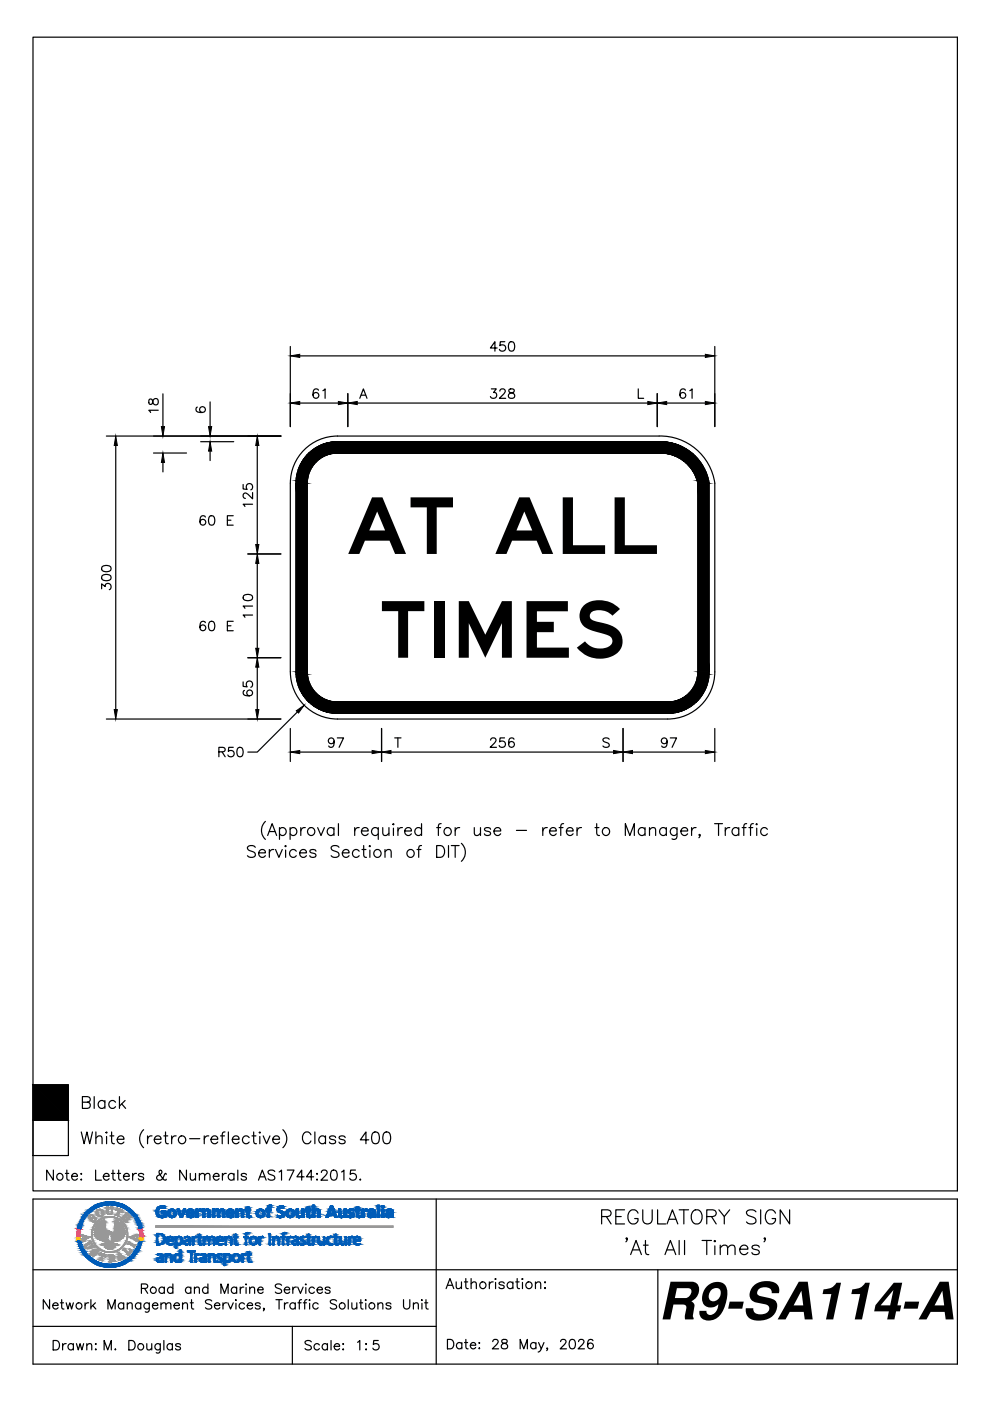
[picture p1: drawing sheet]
<svg xmlns="http://www.w3.org/2000/svg" width="210mm" height="297mm" viewBox="0 0 210 297" stroke-linecap="round" stroke-linejoin="round" font-family="sans-serif">
<defs><g id="words">
<g font-size="16.7">
<text x="73.4" y="117.5">AT ALL</text>
<text x="80.5" y="139.5">TIMES</text>
</g>
<text font-size="11" x="139.6" y="279.7">R9-SA114-A</text>
</g></defs>
<g fill="none" stroke="#000" stroke-width=".25">
<path d="M7 7.9h196v244.6h-196zM61.6 73.5v17M63.6 75.5h86M105.4 73.8h-1.4l.9-1.4v2.1M107 72.4h-.9l-.1 .9a.71 .71 0 0 1 1 0 .71 .71 0 0 1-.1 1 .71 .71 0 0 1-1-.2M108.1 72.5a.65 .65 0 0 1 .9 .3 1.01 1.01 0 0 1-.6 1.7 1.28 1.28 0 0 1-.3-2zM151.6 73.5v17M22.6 92.5h37M24.5 94.5v55.9M31.6 84.7a.75 .75 0 0 0 .2 1l.4-.1 .1-.1a.72 .72 0 0 1 .3-.8 .72 .72 0 0 1 .9 0 .81 .81 0 0 1-.3 1.1 1 1 0 0 1-1-1.1zM32.5 96.1h7M33.5 87h-2l.4 .5"/>
<path d="M34.5 83.5v7M34.5 98.1v2M41.8 86.3a.59 .59 0 0 0-.2 .9 1.2 1.2 0 0 0 2-.3 .62 .62 0 0 0-.6-.7 .62 .62 0 0 0-.7 .6 .62 .62 0 0 0 .6 .7M42.5 93.6h7.1M44.5 85.2v5.3M44.5 95.6v2M54.5 94.5v21M63.6 85.5h8.1M64.1 95.8a10 10 0 0 1 7.5-3.3l68.2-.1a11.7 11.7 0 0 1 11.8 10v40.1a10 10 0 0 1-10 9.9h-70a10 10 0 0 1-10-9.9v-40.1a10 10 0 0 1 2.5-6.6zM67.4 97.6a6.4 6.4 0 0 1 4.2-1.5l68.2-.1a8.2 8.2 0 0 1 8.2 6.4v40.1a6.4 6.4 0 0 1-6.4 6.4h-70a6.4 6.4 0 0 1-6.4-6.4v-40.1a6.4 6.4 0 0 1 2.2-4.8zM67.5 82.7a.59 .59 0 0 0-.8-.2 1.2 1.2 0 0 0 .2 2 .62 .62 0 0 0 .7-.6 .62 .62 0 0 0-.6-.7 .62 .62 0 0 0-.6 .6M68.5 82.8l.4-.3v2"/>
<path d="M73.7 83.5v7M75.7 85.5h61.7M76.3 84.5l.7-2 .8 2M76.6 83.8h.9M104.2 82.5h1l-.6 .7a.67 .67 0 0 1 .5 1.1 .67 .67 0 0 1-1.1-.2M106 82.9l.4-.4 .6 .1a.62 .62 0 0 1-.2 .9l-.9 1h1.3M108 82.5a.4 .4 0 0 0 .2 .7 .72 .72 0 0 1 .8 .3 .72 .72 0 0 1-.1 .9 .81 .81 0 0 1-1.1-.3 1 1 0 0 1 1.1-1l.1-.4a.75 .75 0 0 0-1-.2zM135.3 82.5v2h1.2M139.4 83.5v7M141.4 85.5h8.2M145.3 82.7a.59 .59 0 0 0-.8-.2 1.2 1.2 0 0 0 .2 2 .62 .62 0 0 0 .7-.6 .62 .62 0 0 0-.6-.7 .62 .62 0 0 0-.6 .6M146.3 82.8l.4-.3v2"/>
<path d="M43.5 109.6a.59 .59 0 0 0-.8-.2 1.2 1.2 0 0 0 .3 1.9 .62 .62 0 0 0 .6-.5 .62 .62 0 0 0-.5-.7 .62 .62 0 0 0-.7 .6M44.5 109.4a.65 .65 0 0 1 .9 .3 1.01 1.01 0 0 1-.6 1.6 1.28 1.28 0 0 1-.3-1.9zM48.2 110.3h.8M49.4 109.3h-1.2v2h1.2M51.6 102.7v1l.8 .1a.71 .71 0 0 1 0-1.1 .71 .71 0 0 1 1.1 .1 .71 .71 0 0 1-.3 1.1M52.5 117.5h7.1M53.6 106.9h-2l.3 .5M53.6 104.4v1.4l-1-1a.6 .6 0 0 0-1-.1v.6l.4 .4M54.5 119.5v18M150.3 102.5v40M150.4 102.5a10.5 10.5 0 0 0-10.6-8.8l-68.2-.1a8.8 8.8 0 0 0-8.8 8.8l-.1 40.1a8.8 8.8 0 0 0 8.9 8.8h70a8.8 8.8 0 0 0 8.8-8.8M21.5 124.8v-1l.8 .6a.67 .67 0 0 1 1.1-.5 .67 .67 0 0 1-.2 1.1"/>
<path d="M21.6 122.1a1.28 1.28 0 0 1 1.9 .3v.2a1.15 1.15 0 0 1-2 0zM21.6 120.2a1.28 1.28 0 0 1 1.9 .3v.1a1.15 1.15 0 0 1-2 0zM43.5 132a.59 .59 0 0 0-.8-.2 1.2 1.2 0 0 0 .3 1.9 .62 .62 0 0 0 .6-.5 .62 .62 0 0 0-.5-.7 .62 .62 0 0 0-.7 .6M44.5 131.8a.65 .65 0 0 1 .9 .3 1.01 1.01 0 0 1-.6 1.6 1.28 1.28 0 0 1-.3-1.9zM48.2 132.7h.8M49.4 131.7h-1.2v2h1.2M51.6 126.3a1.28 1.28 0 0 1 2 .3v.2a1.15 1.15 0 0 1-2 0zM52.5 139.5h7.1M53.6 130.4h-2l.3 .5M53.6 128.5h-2l.3 .5M22.6 152.4h37M46.4 159.4l1.2-.1 .1-.3-.1-.4-.3-.1h-.9v2"/>
<path d="M47.1 159.4l.6 1.1M49.5 158.5h-1l-.1 .8a.71 .71 0 0 1 1.1 0 .71 .71 0 0 1-.2 1 .71 .71 0 0 1-1-.2M50.5 158.5a.65 .65 0 0 1 1 .3 1.01 1.01 0 0 1-.7 1.7 1.28 1.28 0 0 1-.3-2zM51.6 144.6v.9l.8 .1a.71 .71 0 0 1 0-1 .71 .71 0 0 1 1.1 .1 .71 .71 0 0 1-.3 1M51.8 146.4a.59 .59 0 0 0-.2 .8 1.2 1.2 0 0 0 2-.2 .62 .62 0 0 0-.6-.7 .62 .62 0 0 0-.7 .6 .62 .62 0 0 0 .6 .6M54.5 141.5v8.9M61.6 154.4v7.1M63.1 150.9l-8.6 8.6h-2M63.6 159.5h15.3M70.8 157.1a.62 .62 0 0 1-.8 .5 .62 .62 0 0 1-.3-.9 .62 .62 0 0 1 1 0 1.8 1.8 0 0 1-.1 1.7 .59 .59 0 0 1-.9-.2M71.5 156.4h1.3l-.9 2.1M80.9 154.4v7.1"/>
<path d="M82.9 159.5h47.2M83.7 156.4h1.3M84.4 156.4v2.1M104 156.9l.4-.5 .7 .2a.62 .62 0 0 1-.2 .9l-1 1h1.4M107 156.4h-1l-.1 .9a.71 .71 0 0 1 1.1 0 .71 .71 0 0 1-.1 1 .71 .71 0 0 1-1.1-.2M109 156.7a.59 .59 0 0 0-.9-.2 1.2 1.2 0 0 0 .3 2 .62 .62 0 0 0 .7-.6 .62 .62 0 0 0-.6-.7 .62 .62 0 0 0-.7 .6M129.2 156.7a.75 .75 0 0 0-.8-.3 .75 .75 0 0 0-.6 .5l.2 .3 .8 .3a.49 .49 0 0 1 .4 .4 .49 .49 0 0 1-.2 .5 .92 .92 0 0 1-1.2-.2M132.1 154.4v7.1M134.1 159.5h15.5M141.4 157.1a.62 .62 0 0 1-.8 .5 .62 .62 0 0 1-.2-.9 .62 .62 0 0 1 1 0 1.8 1.8 0 0 1-.2 1.7 .59 .59 0 0 1-.9-.2M142.1 156.4h1.3l-.9 2.1M151.6 154.4v7.1"/>
<path d="M54.1 179.6a.95 .95 0 0 0-.9-.4 .95 .95 0 0 0-.7 .7l.2 .3 1 .4a.6 .6 0 0 1 .4 .4 .6 .6 0 0 1-.2 .7 1.17 1.17 0 0 1-1.4-.3M56.3 174.2a2.59 2.59 0 0 0 0 3.8M56.7 177.1l1-2.5 1 2.5M57.1 176.3h1.2M59.3 175.8a.8 .8 0 0 1 1.1-.1 .8 .8 0 0 1 0 1.2 .8 .8 0 0 1-1.1-.1M59.3 175.5v2.5M60.6 179.3l.1 .1-.1 .1-.2-.1zM61.5 175.8a.8 .8 0 0 1 1.2-.1 .8 .8 0 0 1 0 1.2 .8 .8 0 0 1-1.2-.1M61.5 175.5v2.5M63.8 175.5v1.6M64.7 175.5a.8 .8 0 0 0-.9 .7M67.4 175.5l.7 1.6 .7-1.6"/>
<path d="M70.8 175.8a.8 .8 0 0 0-1.2-.1 .8 .8 0 0 0 0 1.2 .8 .8 0 0 0 1.2-.1M70.8 175.5v1.6M71.8 174.6v2.5M71.9 179.6a.94 .94 0 0 0-.9-.4 .94 .94 0 0 0-.8 .7l.2 .3 1 .4a.6 .6 0 0 1 .5 .4 .6 .6 0 0 1-.3 .7 1.15 1.15 0 0 1-1.4-.3M75.2 175.5v1.6M76.2 175.5a.8 .8 0 0 0-1 .7M76.6 176.2h1.5a.74 .74 0 0 0-.9-.8 .74 .74 0 0 0-.6 1 .77 .77 0 0 0 .6 .7 .77 .77 0 0 0 .9-.3M77.1 179.3v2l.1 .4 .5 .1M78.3 179.4l.1-.1 .1 .1-.1 .1zM80.2 175.8a.8 .8 0 0 0-1.2-.1 .8 .8 0 0 0 0 1.2 .8 .8 0 0 0 1.2-.1M80.2 175.5v2.5M81.2 175.5l.1 1.5 .6 .1 .6-.4"/>
<path d="M82.5 175.5v1.6M83.4 174.6l.1 .2-.1 .1-.1-.1zM83.4 175.6v1.5M84.4 175.5v1.6M85.3 175.5a.8 .8 0 0 0-.9 .7M85.8 176.2h1.4a.74 .74 0 0 0-.8-.8 .74 .74 0 0 0-.6 1 .77 .77 0 0 0 .6 .7 .77 .77 0 0 0 .8-.3M89.4 175.8a.8 .8 0 0 0-1.2-.1 .8 .8 0 0 0 0 1.2 .8 .8 0 0 0 1.2-.1M89.4 179.3l-.5 .1-.1 .4v2M89.4 174.6v2.5M92.6 179.3h.8a1.33 1.33 0 0 1 .9 1.2 1.33 1.33 0 0 1-.9 1.3h-.8zM92.6 175.5h.8M93.5 174.6l-.4 .2-.2 .3v2"/>
<path d="M95.1 179.3v2.5M95.7 179.3h1.6M96.5 175.5v1.6M96.5 179.3v2.5M97.5 175.5a.8 .8 0 0 0-1 .7M97.8 178.8a2.57 2.57 0 0 1 0 3.8M100.6 175.5l.1 1.5 .6 .1 .6-.4M101.9 175.5v1.6M104 175.8a.75 .75 0 0 0-1.3 0l.4 .4 .8 .2 .1 .4a.75 .75 0 0 1-1.3 0M104.7 176.2h1.5a.74 .74 0 0 0-.9-.8 .74 .74 0 0 0-.6 1 .77 .77 0 0 0 .6 .7 .77 .77 0 0 0 .9-.3M109.5 176.1h2.1M115.1 175.5v1.6"/>
<path d="M116 175.5a.8 .8 0 0 0-.9 .7M116.5 176.2h1.4a.77 .77 0 0 0-1-.7 .77 .77 0 0 0-.3 1.3 .75 .75 0 0 0 1.3 0M118.5 175.5h.9M119.5 174.6l-.5 .2-.1 .3v2M120.1 176.2h1.4a.74 .74 0 0 0-.8-.8 .74 .74 0 0 0-.6 1 .77 .77 0 0 0 .6 .7 .77 .77 0 0 0 .8-.3M122.3 175.5v1.6M123.3 175.5a.8 .8 0 0 0-1 .7M126.2 175.5h.8M126.5 174.6v2.1l.1 .3 .5 .1M132.6 177.1v-2.5l.9 2.5 1-2.5v2.5M136.8 175.8a.8 .8 0 0 0-1.2-.1 .8 .8 0 0 0 0 1.2 .8 .8 0 0 0 1.2-.1M136.8 175.5v1.6"/>
<path d="M137.7 175.9l.6-.4 .6 .1 .1 1.5M137.7 175.5v1.6M141.3 175.8a.8 .8 0 0 0-1.2-.1 .8 .8 0 0 0 0 1.2 .8 .8 0 0 0 1.2-.1M141.3 175.5v1.6M143.5 175.5v1.9a.66 .66 0 0 1-1 .4M143.5 175.8a.8 .8 0 0 0-1.1-.1 .8 .8 0 0 0 0 1.2 .8 .8 0 0 0 1.1-.1M144.4 176.2h1.4a.77 .77 0 0 0-1.1-.7 .77 .77 0 0 0-.2 1.3 .75 .75 0 0 0 1.3 0M146.6 175.5v1.6M147.6 175.5a.8 .8 0 0 0-1 .7M148.4 177l-.1 .1-.1-.1 .1-.1a.46 .46 0 0 1-.1 .7M151.5 174.6h1.7M152.3 174.6v2.5"/>
<path d="M153.8 175.5v1.6M154.7 175.5a.8 .8 0 0 0-.9 .7M156.6 175.8a.8 .8 0 0 0-1.1-.1 .8 .8 0 0 0 0 1.2 .8 .8 0 0 0 1.1-.1M156.6 175.5v1.6M157.4 175.5h.8M158.3 174.6l-.5 .2-.1 .3v2M158.8 175.5h.8M159.7 174.6l-.4 .2-.2 .3v2M160.4 174.6l.2 .2-.2 .1-.1-.1zM160.4 175.6v1.5M162.7 175.8a.8 .8 0 0 0-1.2-.1 .8 .8 0 0 0 0 1.2 .8 .8 0 0 0 1.2-.1M54.8 180.8h1.5a.77 .77 0 0 0-1.1-.6 .77 .77 0 0 0-.2 1.2 .76 .76 0 0 0 1.3 0"/>
<path d="M57.1 180.1v1.7M58.1 180.1a.8 .8 0 0 0-1 .7M58.4 180.1l.7 1.7 .7-1.7M60.6 180.2v1.6M62.8 180.5a.8 .8 0 0 0-1.2-.1 .8 .8 0 0 0 0 1.1 .8 .8 0 0 0 1.2-.1M63.5 180.8h1.5a.74 .74 0 0 0-.9-.7 .74 .74 0 0 0-.6 1 .77 .77 0 0 0 .6 .7 .77 .77 0 0 0 .9-.4M67 180.5a.75 .75 0 0 0-1.3 0 1.43 1.43 0 0 0 1.2 .6l.1 .3a.77 .77 0 0 1-1.3 0M72.6 180.8h1.4a.77 .77 0 0 0-1.1-.6 .77 .77 0 0 0-.2 1.2 .76 .76 0 0 0 1.3 0M76.2 180.5a.8 .8 0 0 0-1.2-.1 .8 .8 0 0 0 0 1.1 .8 .8 0 0 0 1.2-.1M76.8 180.1h.8M78.4 180.2v1.6M81.6 180.6l.6-.5 .6 .1 .1 1.6"/>
<path d="M81.6 180.1v1.7M88.4 180.1h.8M7 237.5h7.5v7.5h-7.5zM7 230h7.5v7.5h-7.5zM17.2 240l.6 2.5 .6-2.5 .6 2.5 .6-2.5M17.5 233.7l1.4-.1a.59 .59 0 0 0 0-1l-1.4-.1v2.5h1a.66 .66 0 0 0 .7-.7 .66 .66 0 0 0-.7-.6M20 232.5v2.5M20.3 240v2.5M22.2 233.7a.8 .8 0 0 0-1.1-.1 .8 .8 0 0 0 0 1.2 .8 .8 0 0 0 1.1-.2M22.2 233.3v1.7M22.6 240l.1 .1-.1 .1-.1-.1zM23.7 240v2l.1 .4 .5 .1"/>
<path d="M24.5 233.7a.8 .8 0 0 0-1.2-.1 .8 .8 0 0 0 0 1.2 .8 .8 0 0 0 1.2-.2M25.3 232.5v2.5M25.8 234l.8 1M26.5 233.3l-1.2 1.2M30.4 239.5a2.57 2.57 0 0 0 0 3.8M35.1 240v2l.1 .4 .5 .1M47.7 240l-.5 .1-.1 .4v2M48.4 240v2.5M53.8 240v2l.1 .4 .5 .1M55.1 240l.1 .1-.1 .1-.1-.1zM60 239.5a2.59 2.59 0 0 1 0 3.8M66.8 240v2.5"/>
<path d="M7 254.2h196v35h-196zM11.3 248.1v2.1l-1.4-2.1v2.1M13.9 248.8h.7M14.2 248.1v1.7l.1 .3 .4 .1M15.2 249.4h1.2a.66 .66 0 0 0-.9-.6 .66 .66 0 0 0-.2 1.1 .64 .64 0 0 0 1.1 0M17.1 248.9h.2zM17.1 250.1h.2zM20.3 248.1v2.1h1.2M20.3 241.3l.6-.5 .6 .1 .1 1.6M21.9 249.4h1.2a.66 .66 0 0 0-.9-.6 .66 .66 0 0 0-.2 1.1 .64 .64 0 0 0 1.1 0M22.6 240.9v1.6M23.3 240.8h.8"/>
<path d="M23.6 248.8h.8M24 248.1v1.7v.3l.5 .1M24.8 241.6h1.5a.77 .77 0 0 0-1.1-.7 .77 .77 0 0 0-.2 1.2 .76 .76 0 0 0 1.3 0M24.9 248.8h.7M25.2 248.1v1.7l.1 .3 .4 .1M26.2 249.4h1.2a.66 .66 0 0 0-.9-.6 .66 .66 0 0 0-.2 1.1 .64 .64 0 0 0 1.1 0M28.1 248.8v1.4M28.9 248.8a.7 .7 0 0 0-.8 .6M30.5 249.1a.64 .64 0 0 0-1.2 0l.3 .3 .8 .2 .1 .3a.64 .64 0 0 1-1.2 0M31.3 240.8v1.7M32.2 240.8a.79 .79 0 0 0-.9 .8M32.7 241.6h1.4a.74 .74 0 0 0-.8-.8 .74 .74 0 0 0-.6 1 .77 .77 0 0 0 .6 .7 .77 .77 0 0 0 .8-.4"/>
<path d="M34.7 240.8h.9M35.2 249l-.2-.2-.2 .3a1.02 1.02 0 0 1-1.4 1 .5 .5 0 0 1 0-.8l.7-.4a.46 .46 0 0 0 .2-.4 .46 .46 0 0 0-.3-.4l-.2 .1a1.79 1.79 0 0 0 .9 1.9l.4 .1 .1-.2M36.4 240.8v1.7M37.3 240.8a.8 .8 0 0 0-.9 .8M39.5 248.1v2.1l-1.4-2.1v2.1M40.2 241.4h2.2M40.3 248.8l.1 1.3 .5 .1 .6-.4M41.5 248.8v1.4M42.3 249.2l.5-.4 .5 .1 .1 1.3M42.3 248.8v1.4M43.3 240.8v1.7M43.4 249.2l.5-.4 .5 .1 .1 1.3"/>
<path d="M44.3 240.8a.8 .8 0 0 0-1 .8M44.7 241.6h1.5a.74 .74 0 0 0-.9-.8 .74 .74 0 0 0-.6 1 .77 .77 0 0 0 .6 .7 .77 .77 0 0 0 .9-.4M45.2 249.4h1.3a.66 .66 0 0 0-1-.6 .66 .66 0 0 0-.2 1.1 .64 .64 0 0 0 1.2 0M46.8 240.8h.8M47.2 248.8v1.4M48 248.8a.7 .7 0 0 0-.8 .6M49.3 241.6h1.4a.74 .74 0 0 0-.9-.8 .74 .74 0 0 0-.5 1 .77 .77 0 0 0 .5 .7 .77 .77 0 0 0 .9-.4M49.6 249.1a.68 .68 0 0 0-1-.1 .68 .68 0 0 0 0 1 .68 .68 0 0 0 1-.1M49.6 248.8v1.4M50.4 248.1v2.1M52.2 249.1a.64 .64 0 0 0-1.1 0l.3 .3 .8 .2v.3a.64 .64 0 0 1-1.1 0M52.8 241.2a.8 .8 0 0 0-1.1-.1 .8 .8 0 0 0 0 1.2 .8 .8 0 0 0 1.1-.2"/>
<path d="M53.4 240.8h.9M54.8 250.2l.8-2.1 .8 2.1M55.1 240.9v1.6M55.1 249.5h1M55.8 240.8l.7 1.7 .7-1.7M57.8 241.6h1.5a.74 .74 0 0 0-.9-.8 .74 .74 0 0 0-.6 1 .77 .77 0 0 0 .6 .7 .77 .77 0 0 0 .9-.4M58.3 248.4a.81 .81 0 0 0-.8-.4 .81 .81 0 0 0-.7 .6l.2 .3 .8 .3a.52 .52 0 0 1 .4 .4 .52 .52 0 0 1-.1 .5 .98 .98 0 0 1-1.3-.2M59.2 248.5l.5-.4v2.1M60.9 248.1h1.4l-1 2.1M64.5 249.5h-1.6l1.1-1.4v2.1M65.9 240.6a.92 .92 0 0 0-1-.6 .92 .92 0 0 0-.8 .9 1.09 1.09 0 0 0 .3 1.2 1.09 1.09 0 0 0 1.2 .3l.3-.5M66.5 249.5h-1.5l1-1.4v2.1"/>
<path d="M67.1 248.9h.2zM67.1 250.1h.2zM68.1 248.6l.2-.4a.69 .69 0 0 1 1 .1 .66 .66 0 0 1-.2 .9l-1.1 1h1.5M69 241.2a.8 .8 0 0 0-1.2-.1 .8 .8 0 0 0 0 1.2 .8 .8 0 0 0 1.2-.2M69 240.8v1.7M70.4 248.2a.7 .7 0 0 1 1 .3 1.75 1.75 0 0 1-.2 1.6 .68 .68 0 0 1-1-.3 1.75 1.75 0 0 1 .2-1.6zM71.2 241.2a.75 .75 0 0 0-1.4 0l.4 .4 .8 .2 .2 .3a.77 .77 0 0 1-1.4 0M72.4 248.5l.5-.4v2.1M73.2 241.2a.75 .75 0 0 0-1.3 0l.3 .4 .9 .2 .1 .3a.77 .77 0 0 1-1.3 0M75.4 248.1h-1.1l-.1 .9a.76 .76 0 0 1 1.2 0 .76 .76 0 0 1-.1 1.1 .76 .76 0 0 1-1.2-.3M76.3 250.1h.2zM78.2 241.7h-1.8l1.2-1.7v2.5"/>
<path d="M79.1 240.1a.8 .8 0 0 1 1.2 .4 2.11 2.11 0 0 1-.2 1.9 .82 .82 0 0 1-1.2-.4 2.07 2.07 0 0 1 .2-1.9zM81.5 240.1a.8 .8 0 0 1 1.2 .4 2.11 2.11 0 0 1-.2 1.9 .82 .82 0 0 1-1.2-.4 2.07 2.07 0 0 1 .2-1.9zM92.5 254.2v35M127.6 257.9h1.3l.4-.1a.69 .69 0 0 0 0-1.2l-1.7-.1v3M128.6 257.9l1 1.6M130.6 257.9h1.1M132.4 256.5h-1.8v3h1.8M135.3 257.2a1.1 1.1 0 0 0-1.3-.7 1.1 1.1 0 0 0-.9 1.1 1.31 1.31 0 0 0 .3 1.5 1.31 1.31 0 0 0 1.5 .3l.4-.6v-.4h-.7M136.3 256.5v2.1a1.01 1.01 0 0 0 1 .9 1.01 1.01 0 0 0 1-.9v-2.1M139.4 256.5v3h1.7M141.4 259.5l1.2-3 1.1 3M141.8 258.5h1.5"/>
<path d="M144 256.5h2M145 256.5v3M146.9 256.9a1.11 1.11 0 0 1 1.2-.4 1.11 1.11 0 0 1 .8 1.1 1.31 1.31 0 0 1-.3 1.5 1.31 1.31 0 0 1-1.5 .3 1.87 1.87 0 0 1-.2-2.5zM149.8 257.9h1.3l.5-.1a.69 .69 0 0 0 0-1.2l-1.8-.1v3M150.9 257.9l.9 1.6M152.4 256.5l1.2 1.4v1.6M154.7 256.5l-1.1 1.4M160.3 256.9a1.33 1.33 0 0 0-2 0 .78 .78 0 0 0 .5 .9l.9 .3a.73 .73 0 0 1 .6 .5 .73 .73 0 0 1-.3 .8 1.4 1.4 0 0 1-1.7-.3M161.3 256.5v3M164.4 257.2a1.11 1.11 0 0 0-1.2-.7 1.11 1.11 0 0 0-.9 1.1 1.31 1.31 0 0 0 .3 1.5 1.31 1.31 0 0 0 1.4 .3l.4-.6v-.4h-.7M167.4 256.5v3l-2-3v3M7 269.2h196"/>
<path d="M10.5 275.6v1.9l-1.3-1.9v1.9M11.2 276.8h1.1a.61 .61 0 0 0-.8-.5 .61 .61 0 0 0-.2 1 .6 .6 0 0 0 1 0M12.8 276.2h.7M13.1 275.6v1.6l.1 .2 .4 .1M14 276.2l.4 1.3 .4-1.3 .4 1.3 .4-1.3M18 276.2v1.3M18.8 276.2a.65 .65 0 0 0-.8 .6M19.3 275.6v1.9M19.7 276.8l.6 .7M20.2 276.2l-.9 1M22.9 277.5v-1.9l.8 1.9 .7-1.9v1.9M26.2 276.5a.64 .64 0 0 0-.9-.1 .64 .64 0 0 0 0 1 .64 .64 0 0 0 .9-.1"/>
<path d="M26.2 276.2v1.3M27 276.6l.5-.4 .4 .1 .1 1.2M27 276.2v1.3M29.8 276.5a.64 .64 0 0 0-.9-.1 .64 .64 0 0 0 0 1 .64 .64 0 0 0 .9-.1M29.8 276.2v1.3M30 273.2l1.1-.1 .2-.3-.1-.4-.4-.2h-.8v2M30.6 273.2l.7 1M31.7 276.2v1.5a.52 .52 0 0 1-.4 .5 .52 .52 0 0 1-.5-.1M31.7 276.5a.64 .64 0 0 0-1-.1 .64 .64 0 0 0 0 1 .64 .64 0 0 0 1-.1M32.3 276.8h1.2a.61 .61 0 0 0-.9-.5 .61 .61 0 0 0-.2 1 .6 .6 0 0 0 1.1 0M34.1 276.6l.5-.4 .5 .1 .1 1.2M34.1 276.2v1.3"/>
<path d="M34.8 273.2a.64 .64 0 0 0-.9-.1 .64 .64 0 0 0 0 .9 .64 .64 0 0 0 .9-.1M34.8 272.9v1.3M35.2 276.6l.5-.4 .4 .1 .1 1.2M36.7 273.2a.64 .64 0 0 0-1-.1 .64 .64 0 0 0 0 .9 .64 .64 0 0 0 1-.1M36.7 272.2v2M36.9 276.8h1.1a.61 .61 0 0 0-.8-.5 .61 .61 0 0 0-.2 1 .6 .6 0 0 0 1 0M38.7 276.6l.5-.4 .5 .1 .1 1.2M38.7 276.2v1.3M40.3 276.2h.7M40.5 273.2a.64 .64 0 0 0-1-.1 .64 .64 0 0 0 0 .9 .64 .64 0 0 0 1-.1M40.5 272.9v1.3M40.6 275.6v1.6l.1 .2 .4 .1"/>
<path d="M41.2 273.3l.5-.4 .5 .1 .1 1.2M41.2 272.9v1.3M44.1 273.2a.64 .64 0 0 0-1-.1 .64 .64 0 0 0 0 .9 .64 .64 0 0 0 1-.1M44.1 272.2v2M44.9 275.8a.75 .75 0 0 0-.7-.3 .75 .75 0 0 0-.6 .5l.2 .3 .7 .3a.49 .49 0 0 1 .4 .4 .49 .49 0 0 1-.2 .4 .92 .92 0 0 1-1.1-.1M45.5 276.8h1.1a.61 .61 0 0 0-.9-.5 .61 .61 0 0 0-.1 1 .6 .6 0 0 0 1 0M46.8 274.2v-2l.8 2 .8-2v2M47.3 276.2v1.3M48 276.2a.64 .64 0 0 0-.7 .6M48.3 276.2l.6 1.3 .6-1.3M50 275.6v.1zM50 276.3v1.2"/>
<path d="M50.2 273.2a.64 .64 0 0 0-1-.1 .64 .64 0 0 0 0 .9 .64 .64 0 0 0 1-.1M50.2 272.9v1.3M50.9 272.9v1.3M51.7 272.9a.64 .64 0 0 0-.8 .6M51.8 276.5a.64 .64 0 0 0-.9-.1 .64 .64 0 0 0 0 1 .64 .64 0 0 0 .9-.1M52.2 272.2v.2zM52.2 273v1.2M52.4 276.8h1.2a.61 .61 0 0 0-.9-.5 .61 .61 0 0 0-.2 1 .6 .6 0 0 0 1.1 0M52.9 273.3l.5-.4 .5 .1 .1 1.2M52.9 272.9v1.3M54.7 273.5h1.1a.61 .61 0 0 0-.9-.6 .61 .61 0 0 0-.2 1 .6 .6 0 0 0 1.1 0M55.2 276.5a.62 .62 0 0 0-1.1 0l.3 .3 .7 .2 .1 .3a.6 .6 0 0 1-1.1 0"/>
<path d="M56 277.4h-.2h.2l-.2 .5M58.5 275.6h1.3M59.2 275.6v1.9M59.7 272.5a.75 .75 0 0 0-.7-.3 .75 .75 0 0 0-.6 .5l.2 .3 .7 .3a.49 .49 0 0 1 .4 .3 .49 .49 0 0 1-.2 .5 .92 .92 0 0 1-1.1-.2M60.3 273.5h1.1a.61 .61 0 0 0-.9-.6 .61 .61 0 0 0-.1 1 .6 .6 0 0 0 1 0M60.3 276.2v1.3M61.1 276.2a.65 .65 0 0 0-.8 .6M62.1 272.9v1.3M62.6 276.5a.64 .64 0 0 0-.9-.1 .64 .64 0 0 0 0 1 .64 .64 0 0 0 .9-.1M62.6 276.2v1.3M62.8 272.9a.64 .64 0 0 0-.7 .6M63.1 272.9l.6 1.3 .6-1.3"/>
<path d="M63.2 276.2h.6M63.9 275.6h-.3l-.1 .3v1.6M64.3 276.2h.7M64.8 272.2v.2zM64.8 273v1.2M65.1 275.6h-.4l-.1 .3v1.6M65.6 275.6v.1zM65.6 276.3v1.2M66.7 273.2a.64 .64 0 0 0-1-.1 .64 .64 0 0 0 0 .9 .64 .64 0 0 0 1-.1M67.2 273.5h1.2a.61 .61 0 0 0-.9-.6 .61 .61 0 0 0-.2 1 .6 .6 0 0 0 1.1 0M67.5 276.5a.64 .64 0 0 0-1-.1 .64 .64 0 0 0 0 1 .64 .64 0 0 0 1-.1M70 273.2a.6 .6 0 0 0-1.1 0l.3 .3 .7 .1 .1 .3a.6 .6 0 0 1-1.1 0"/>
<path d="M71.4 275.8a.75 .75 0 0 0-.8-.3 .75 .75 0 0 0-.6 .5l.2 .3 .8 .3a.49 .49 0 0 1 .3 .4 .49 .49 0 0 1-.1 .4 .92 .92 0 0 1-1.2-.1M73.8 275.6v1.9M74.6 276.2l.1 1.2 .5 .1 .4-.3M75.6 276.2v1.3M76.2 276.2h.7M76.5 275.6v1.6l.1 .2 .4 .1M77.6 275.6v.1zM77.6 276.3v1.2M80.1 276.6l.5-.4 .5 .1 .1 1.2M80.1 276.2v1.3M82.9 276.5a.62 .62 0 0 0-1.1 0l.3 .3 .7 .2 .1 .3a.6 .6 0 0 1-1.1 0M85.6 275.6v1.4a.67 .67 0 0 0 .6 .6 .67 .67 0 0 0 .7-.6v-1.4"/>
<path d="M87.7 276.6l.4-.4 .5 .1 .1 1.2M87.7 276.2v1.3M89.5 275.6v.1zM89.5 276.3v1.2M90 276.2h.7M90.3 275.6v1.6l.1 .2 .4 .1M94.6 273.2l.8-2.1 .8 2.1M94.9 272.5h1M96.7 271.8l.1 1.3 .5 .1 .5-.4M97.8 271.8v1.4M98.5 271.8h.7M98.8 271.1v1.7l.1 .3 .4 .1"/>
<path d="M99.9 272.2l.5-.4 .5 .1 .1 1.3M99.9 271.1v2.1M103.7 271.8v1.4M104.6 271.8a.7 .7 0 0 0-.9 .6M105.1 271.1v.2zM105.1 271.9v1.3M106.9 272.1a.64 .64 0 0 0-1.1 0l.3 .3 .7 .2 .1 .3a.64 .64 0 0 1-1.1 0M108.7 272.1a.68 .68 0 0 0-1-.1 .68 .68 0 0 0 0 1 .68 .68 0 0 0 1-.1M108.7 271.8v1.4M109.3 271.8h.8M109.7 271.1v1.7l.1 .3 .4 .1M110.8 271.1v.2z"/>
<path d="M110.8 271.9v1.3M113.5 272.2l.5-.4 .5 .1 .1 1.3M113.5 271.8v1.4M115.5 273.1h.2zM115.6 271.8v.2zM133 262.6l-.1 .1-.2-.1 .2-.2a.56 .56 0 0 1-.2 .9M133.7 266l1.2-3 1.1 3M134.1 265h1.5M136.4 264h1M136.9 263v2.4l.1 .5 .6 .1M139.5 269.2v20M141 266l1.1-3 1.2 3"/>
<path d="M141.4 265h1.5M144 263v3M145.1 263v3M148.9 263h2M149.8 263v3M151.6 263l.1 .1-.1 .2-.2-.2zM151.6 264.1v1.9M152.7 264.6l.7-.6 .7 .1 .2 1.9M152.7 264v2M154.3 264.6l.7-.6 .7 .1 .2 .5v1.4M156.8 264.9h1.8a.89 .89 0 0 0-1.1-.9 .89 .89 0 0 0-.7 1.1 .92 .92 0 0 0 .7 .9 .92 .92 0 0 0 1.1-.4M161 264.4a.91 .91 0 0 0-1.6 0l.2 .3 1.2 .4 .2 .5a.92 .92 0 0 1-1.6 0"/>
<path d="M162.3 262.6l-.2 .1-.1-.1 .1-.2a.56 .56 0 0 1-.1 .9M7 281.2h85.5M11.3 284.2h.6a1.07 1.07 0 0 1 .7 1 1.07 1.07 0 0 1-.7 1h-.6zM13.3 284.9v1.3M14 284.9a.64 .64 0 0 0-.7 .6M15.6 285.2a.64 .64 0 0 0-1-.1 .64 .64 0 0 0 0 .9 .64 .64 0 0 0 1-.1M15.6 284.9v1.3M16.2 284.9l.4 1.3 .4-1.3 .4 1.3 .3-1.3M18.4 285.3l.5-.4 .5 .1 .1 1.2M18.4 284.9v1.3M20.3 284.9v.2zM20.3 286v.2z"/>
<path d="M22.1 286.2v-2l.7 2 .8-2v2M24.5 286v.2zM27.3 284.2h.7a1.07 1.07 0 0 1 .7 1 1.07 1.07 0 0 1-.7 1h-.7zM31.1 284.9l.1 1.2 .5 .1 .5-.4M32.2 284.9v1.3M34 284.9v1.5a.52 .52 0 0 1-.3 .5 .52 .52 0 0 1-.6-.1M34 285.2a.64 .64 0 0 0-1-.1 .64 .64 0 0 0 0 .9 .64 .64 0 0 0 1-.1M34.7 284.2v2M36.6 285.2a.64 .64 0 0 0-1-.1 .64 .64 0 0 0 0 .9 .64 .64 0 0 0 1-.1M36.6 284.9v1.3M38.3 285.2a.6 .6 0 0 0-1.1 0l.3 .3 .7 .1 .1 .3a.6 .6 0 0 1-1.1 0M62 281.2v8"/>
<path d="M66 284.5a.75 .75 0 0 0-.7-.3 .75 .75 0 0 0-.6 .5l.2 .3 .7 .3a.49 .49 0 0 1 .4 .3 .49 .49 0 0 1-.2 .5 .92 .92 0 0 1-1.1-.2M67.7 285.2a.64 .64 0 0 0-.9-.1 .64 .64 0 0 0 0 .9 .64 .64 0 0 0 .9-.1M69.4 285.2a.63 .63 0 0 0-.9-.1 .63 .63 0 0 0 0 .9 .63 .63 0 0 0 .9-.1M69.4 284.9v1.3M70.2 284.2v2M70.9 285.5h1.1a.61 .61 0 0 0-.9-.6 .61 .61 0 0 0-.1 1 .6 .6 0 0 0 1 0M72.8 284.9v.2zM72.8 286v.2zM75.8 284.6l.5-.4v2M77.5 285h.2zM77.5 286.1h.2zM80.2 284.2h-1v.9a.71 .71 0 0 1 1 0 .71 .71 0 0 1-.1 1 .71 .71 0 0 1-1-.3"/>
<path d="M94.9 284h.6a1.07 1.07 0 0 1 .7 1 1.07 1.07 0 0 1-.7 1h-.6zM97.9 284.9a.64 .64 0 0 0-.9-.1 .64 .64 0 0 0 0 1 .64 .64 0 0 0 .9-.1M97.9 284.6v1.4M98.5 284.6h.7M98.8 284v1.6l.1 .3 .4 .1M99.7 285.2h1.2a.61 .61 0 0 0-.9-.5 .61 .61 0 0 0-.2 1 .59 .59 0 0 0 1.1 0M101.5 284.7h.2zM101.5 285.9h.2zM104.5 284.5l.4-.5 .6 .2a.62 .62 0 0 1-.2 .8l-.9 1h1.3M106.5 284.1a.4 .4 0 0 0 .2 .6 .72 .72 0 0 1 .8 .3 .72 .72 0 0 1-.1 .9 .81 .81 0 0 1-1.1-.3 1 1 0 0 1 1.1-1l.1-.3a.75 .75 0 0 0-1-.2zM110.3 286v-2l.8 2 .7-2v2M113.6 284.9a.64 .64 0 0 0-.9-.1 .64 .64 0 0 0 0 1 .64 .64 0 0 0 .9-.1"/>
<path d="M113.6 284.6v1.4M114.2 284.6l.6 1.4 .5-1.4M114.8 286a.77 .77 0 0 1-.7 .6M116.1 285.9h-.2h.2l-.2 .5M118.9 284.5l.3-.5 .7 .2a.62 .62 0 0 1-.2 .8l-.9 1h1.3M121 284.1a.65 .65 0 0 1 .9 .3 1.01 1.01 0 0 1-.7 1.6 1.28 1.28 0 0 1-.2-1.9zM122.7 284.5l.4-.5 .6 .2a.62 .62 0 0 1-.2 .8l-.9 1h1.3M125.7 284.3a.59 .59 0 0 0-.8-.2 1.2 1.2 0 0 0 .2 1.9 .62 .62 0 0 0 .7-.6 .62 .62 0 0 0-.6-.7 .62 .62 0 0 0-.6 .6"/>
<circle cx="66" cy="176.3" r=".83"/>
<circle cx="94.9" cy="176.3" r=".82"/>
<circle cx="128.5" cy="176.3" r=".83"/>
<circle cx="80" cy="180.9" r=".82"/>
<circle cx="87" cy="180.9" r=".83"/>
<circle cx="12.7" cy="249.5" r=".71"/>
<circle cx="38.6" cy="241.6" r=".82"/>
<circle cx="16.7" cy="276.9" r=".66"/>
<circle cx="32.5" cy="273.5" r=".66"/>
<circle cx="72.6" cy="276.9" r=".66"/>
<circle cx="78.8" cy="276.9" r=".66"/>
<circle cx="102.4" cy="272.5" r=".71"/>
<circle cx="112.2" cy="272.5" r=".71"/>
<circle cx="29.8" cy="285.5" r=".66"/>
</g>
<g fill="#000" stroke="#000" stroke-width=".21">
<path d="M61.6 75.5l2-.4v.7zM149.6 75.1l2 .4-2 .3zM24.5 92.5l.4 2h-.7zM34.5 96.1l.4 2h-.7zM34.2 90.5h.7l-.4 2zM44.5 93.6l.4 2h-.7zM44.2 90.5h.7l-.4 2zM54.5 92.5l.4 2h-.7zM61.6 85.5l2-.4v.7zM71.7 85.1l2 .4-2 .3zM73.7 85.5l2-.4v.7zM137.4 85.1l2 .4-2 .3z"/>
<path d="M139.4 85.5l2-.4v.7zM149.6 85.1l2 .4-2 .3zM54.5 117.5l.4 2h-.7zM54.2 115.5h.7l-.4 2zM54.2 137.5h.7l-.4 2zM24.2 150.4h.7l-.4 2zM54.5 139.5l.4 2h-.7zM54.2 150.4h.7l-.4 2zM62.8 150.7l1.7-1.2-1.2 1.7zM61.6 159.5l2-.4v.7zM78.9 159.1l2 .4-2 .3zM80.9 159.5l2-.4v.7z"/>
<path d="M130.1 159.1l2 .4-2 .3zM132.1 159.5l2-.4v.7zM149.6 159.1l2 .4-2 .3z"/>
<path d="M63.1 100h2.5zM63.1 100l2.5 .1z"/>
<path d="M63.2 99.5l2.4 .5 .2-.5zM63.2 99.5l2.4 .5h-2.5z"/>
<path d="M63.3 99.5h2.6zM63.3 99.5h2.5z"/>
<path d="M63.4 99.1l2.5 .4 .2-.4zM63.4 99.1l2.5 .4h-2.6z"/>
<path d="M63.5 99l2.6 .1 .1-.1zM63.5 99l2.6 .1h-2.7z"/>
<path d="M63.6 98.7l2.6 .3 .2-.3zM63.6 98.7l2.6 .3h-2.7z"/>
<path d="M63.7 98.4l2.7 .3 .2-.3zM63.7 98.4l2.7 .3h-2.8z"/>
<path d="M63.8 98.3h2.9zM63.8 98.3l2.8 .1h-2.9z"/>
<path d="M64 97.9l2.7 .4 .3-.4zM64 97.9l2.7 .4h-2.9z"/>
<path d="M64 97.9h3.1zM64 97.9h3z"/>
<path d="M64.2 97.6l2.9 .3 .3-.3zM64.2 97.6l2.9 .3h-3.1z"/>
<path d="M64.4 97.4l3 .2 .3-.2zM64.4 97.4l3 .2h-3.2z"/>
<path d="M64.4 97.3h3.4zM64.4 97.3l3.3 .1h-3.3z"/>
<path d="M64.7 97l3.1 .3 .4-.3zM64.7 97l3.1 .3h-3.4z"/>
<path d="M64.7 96.9h3.7zM64.7 96.9l3.5 .1h-3.5z"/>
<path d="M64.9 96.7l3.5 .2 .2-.2zM64.9 96.7l3.5 .2h-3.7z"/>
<path d="M65 96.5l3.6 .2 .5-.2zM65 96.5l3.6 .2h-3.7z"/>
<path d="M65.1 96.4h4.3zM65.1 96.4l4 .1h-4.1z"/>
<path d="M65.2 96.4h4.4zM65.2 96.4h4.2z"/>
<path d="M65.3 96.2l4.3 .2 .5-.2zM65.3 96.2l4.3 .2h-4.4z"/>
<path d="M65.4 96.1h5.1zM65.3 96.2h4.8z"/>
<path d="M65.5 96.1h5.5zM65.5 96.1h5z"/>
<path d="M65.5 96.1h6.1zM65.5 96.1h5.5z"/>
<path d="M71.6 93.6l68.8 .1zM71.4 93.7h69z"/>
<path d="M71.4 93.7h69.2zM71 93.7h69.6z"/>
<path d="M71 93.7h70.1zM70.7 93.7h70.4z"/>
<path d="M70.7 93.7h70.6zM70.3 93.7h71z"/>
<path d="M70.3 93.7l71.4 .1zM70 93.8h71.7z"/>
<path d="M70 93.8h71.9zM69.8 93.8h72.1z"/>
<path d="M69.8 93.8l72.5 .1zM69.4 93.9h72.9z"/>
<path d="M69.4 93.9l73.2 .1zM69.2 94h73.4z"/>
<path d="M69.2 94l73.8 .1zM68.8 94.1h74.2z"/>
<path d="M68.8 94.1l74.4 .1zM68.6 94.2h74.6z"/>
<path d="M68.6 94.2l75 .1-.4-.1zM68.3 94.3l.3-.1 75 .1z"/>
<path d="M68.3 94.3l75.5 .1zM68 94.4h75.8z"/>
<path d="M68 94.4l76.2 .1-.4-.1zM67.7 94.5l.3-.1 76.2 .1z"/>
<path d="M67.7 94.5l76.7 .1-.2-.1zM67.5 94.6l.2-.1 76.7 .1z"/>
<path d="M67.5 94.6l77.3 .2-.4-.2zM67.2 94.8l.3-.2 77.3 .2z"/>
<path d="M67.2 94.8l77.8 .1-.2-.1zM67 94.9l.2-.1 77.8 .1z"/>
<path d="M67 94.9l78.4 .2-.4-.2zM66.7 95.1l.3-.2 78.4 .2z"/>
<path d="M66.7 95.1l78.9 .2-.2-.2zM66.5 95.3l.2-.2 78.9 .2z"/>
<path d="M66.5 95.3l79.4 .2-.3-.2zM66.2 95.5l.3-.2 79.4 .2z"/>
<path d="M66.2 95.5l79.9 .1-.2-.1zM66 95.6l.2-.1 79.9 .1z"/>
<path d="M66 95.6l80.4 .3-.3-.3zM65.7 95.9l.3-.3 80.4 .3z"/>
<path d="M65.7 95.9l80.9 .1-.2-.1zM65.5 96l.2-.1 80.9 .1z"/>
<path d="M65.5 96l81.2 .1zM65.5 96l81.2 .1z"/>
<path d="M139.8 96.1h6.9zM139.8 96.1h6.9z"/>
<path d="M140.3 96.1h6.4zM140.3 96.1h6.4z"/>
<path d="M140.9 96.1l5.9 .1zM140.9 96.1l5.9 .1z"/>
<path d="M141.4 96.2l5.5 .1zM141.4 96.2l5.5 .1z"/>
<path d="M141.9 96.3h5.1zM141.9 96.3h5.1z"/>
<path d="M142 96.3l5.1 .2-.1-.2zM142 96.3l5.1 .2h-4.6z"/>
<path d="M142.5 96.5l4.8 .1-.2-.1zM142.5 96.5l4.8 .1h-4.2z"/>
<path d="M143.1 96.6l4.3 .1zM143.1 96.6l4.3 .1z"/>
<path d="M143.2 96.7l4.4 .2-.2-.2zM143.2 96.7l4.4 .2h-4z"/>
<path d="M143.6 96.9l4.2 .2-.2-.2zM143.6 96.9l4.2 .2h-3.7z"/>
<path d="M144.1 97.1l3.8 .1zM144.1 97.1l3.8 .1z"/>
<path d="M144.2 97.2l3.9 .2-.2-.2zM144.2 97.2l3.9 .2h-3.6z"/>
<path d="M144.5 97.4l3.8 .3-.2-.3zM144.5 97.4l3.8 .3h-3.4z"/>
<path d="M144.9 97.7l3.4 .1zM144.9 97.7l3.4 .1z"/>
<path d="M145 97.8l3.6 .3-.3-.3zM145 97.8l3.6 .3h-3.2z"/>
<path d="M145.4 98.1l3.3 .1zM145.4 98.1l3.3 .1z"/>
<path d="M145.5 98.2l3.4 .3-.2-.3zM145.5 98.2l3.4 .3h-3.1z"/>
<path d="M145.8 98.5l3.2 .3-.1-.3zM145.8 98.5l3.2 .3h-2.9z"/>
<path d="M146.1 98.8l3 .2-.1-.2zM146.1 98.8l3 .2h-2.9z"/>
<path d="M146.2 99l3.1 .4-.2-.4zM146.2 99l3.1 .4h-2.8z"/>
<path d="M146.5 99.4h2.9zM146.5 99.4h2.9z"/>
<path d="M146.6 99.4l3 .5-.2-.5zM146.6 99.4l3 .5h-2.7z"/>
<path d="M146.9 99.9l2.7 .1zM146.9 99.9l2.7 .1z"/>
<path d="M146.9 100l2.9 .3-.2-.3zM146.9 100l2.9 .3h-2.6z"/>
<path d="M62.7 102.5l2.5 40v-40zM62.7 102.5l2.5 40h-2.5z"/>
<path d="M62.8 101.9l2.4 .6v-.6zM62.8 101.9l2.4 .6h-2.5z"/>
<path d="M62.8 101.9h2.4zM62.8 101.9h2.4z"/>
<path d="M62.8 101.4l2.4 .5v-.5zM62.8 101.4l2.4 .5h-2.4z"/>
<path d="M62.8 101.3l2.4 .1 .1-.1zM62.8 101.3l2.4 .1h-2.4z"/>
<path d="M62.9 101l2.4 .3v-.3zM62.9 101l2.4 .3h-2.5z"/>
<path d="M62.9 100.7l2.4 .3 .1-.3zM62.9 100.7l2.4 .3h-2.4z"/>
<path d="M63 100.5l2.4 .2 .1-.2zM63 100.5l2.4 .2h-2.5z"/>
<path d="M63.1 100.1l2.4 .4 .1-.4zM63.1 100.1l2.4 .4h-2.5z"/>
<path d="M147.2 100.3l2.7 .3-.1-.3zM147.2 100.3l2.7 .3h-2.6z"/>
<path d="M147.3 100.6l2.7 .2-.1-.2zM147.3 100.6l2.7 .2h-2.6z"/>
<path d="M147.4 100.8l2.7 .4-.1-.4zM147.4 100.8l2.7 .4h-2.5z"/>
<path d="M147.6 101.2l2.5 .2v-.2zM147.6 101.2l2.5 .2h-2.5z"/>
<path d="M147.6 101.4l2.6 .4-.1-.4zM147.6 101.4l2.6 .4h-2.4z"/>
<path d="M147.8 101.8l2.4 .1zM147.8 101.8l2.4 .1z"/>
<path d="M147.8 101.9l2.5 .6-.1-.6zM147.8 101.9l2.5 .6h-2.3z"/>
<path d="M148 102.5l2.3 40v-40zM148 102.5l2.3 40h-2.3z"/>
<path d="M62.7 142.5l2.5 .5v-.5zM62.7 142.5l2.5 .5h-2.4z"/>
<path d="M62.8 143l2.4 .1zM62.8 143l2.4 .1z"/>
<path d="M62.8 143.1l2.4 .4v-.4zM62.8 143.1l2.4 .4h-2.4z"/>
<path d="M62.8 143.5l2.5 .2-.1-.2zM62.8 143.5l2.5 .2h-2.5z"/>
<path d="M62.8 143.7l2.5 .3v-.3zM62.8 143.7l2.5 .3h-2.4z"/>
<path d="M62.9 144l2.5 .2-.1-.2zM62.9 144l2.5 .2h-2.5z"/>
<path d="M62.9 144.2l2.6 .2-.1-.2zM62.9 144.2l2.6 .2h-2.5z"/>
<path d="M63 144.4l2.6 .4-.1-.4zM63 144.4l2.6 .4h-2.5z"/>
<path d="M63.1 144.8l2.5 .1zM63.1 144.8l2.5 .1z"/>
<path d="M63.1 144.9l2.7 .5-.2-.5zM63.1 144.9l2.7 .5h-2.6z"/>
<path d="M63.2 145.4h2.7zM63.2 145.4h2.7z"/>
<path d="M63.3 145.4l2.8 .4-.2-.4zM63.3 145.4l2.8 .4h-2.7z"/>
<path d="M63.4 145.8l2.8 .2-.1-.2zM63.4 145.8l2.8 .2h-2.7z"/>
<path d="M63.5 146l2.9 .2-.2-.2zM63.5 146l2.9 .2h-2.8z"/>
<path d="M63.6 146.2l3 .3-.2-.3zM63.6 146.2l3 .3h-2.9z"/>
<path d="M63.7 146.5l3 .1zM63.7 146.5l3 .1z"/>
<path d="M63.8 146.6l3.2 .4-.3-.4zM63.8 146.6l3.2 .4h-3z"/>
<path d="M64 147h3.1zM64 147h3.1z"/>
<path d="M64 147l3.4 .3-.3-.3zM64 147l3.4 .3h-3.2z"/>
<path d="M64.2 147.3l3.5 .2-.3-.2zM64.2 147.3l3.5 .2h-3.3z"/>
<path d="M64.4 147.5l3.4 .1zM64.4 147.5l3.4 .1z"/>
<path d="M64.4 147.6l3.8 .3-.4-.3zM64.4 147.6l3.8 .3h-3.5z"/>
<path d="M64.7 147.9l3.7 .1zM64.7 147.9l3.7 .1z"/>
<path d="M64.7 148l3.9 .2-.2-.2zM64.7 148l3.9 .2h-3.7z"/>
<path d="M64.9 148.2l4.2 .2-.5-.2zM64.9 148.2l4.2 .2h-4.1z"/>
<path d="M65 148.4l4.4 .1zM65 148.4l4.4 .1z"/>
<path d="M65.1 148.5h4.5zM65.1 148.5h4.5z"/>
<path d="M65.2 148.5l4.9 .2-.5-.2zM65.2 148.5l4.9 .2h-4.8z"/>
<path d="M65.3 148.7l5.2 .1zM65.3 148.7l5.2 .1z"/>
<path d="M65.4 148.8h5.6zM65.4 148.8h5.6z"/>
<path d="M65.5 148.8l6.1 .1zM65.5 148.8l6.1 .1z"/>
<path d="M71 151.2h71.2zM71 151.2l70.6 .1z"/>
<path d="M70.3 151.2h72.4zM70.3 151.2h71.9z"/>
<path d="M69.8 151.1h73.5zM69.8 151.1l72.9 .1z"/>
<path d="M69.2 150.9l74.1 .2 .6-.2zM69.2 150.9l74.1 .2h-73.5z"/>
<path d="M68.6 150.7l75.3 .2 .6-.2zM68.6 150.7l75.3 .2h-74.7z"/>
<path d="M68 150.5l76.5 .2 .6-.2zM68 150.5l76.5 .2h-75.9z"/>
<path d="M67.5 150.3l77.6 .2 .5-.2zM67.5 150.3l77.6 .2h-77.1z"/>
<path d="M67 150l78.6 .3 .5-.3zM67 150l78.6 .3h-78.1z"/>
<path d="M66.5 149.6l79.6 .4 .5-.4zM66.5 149.6l79.6 .4h-79.1z"/>
<path d="M66 149.3l80.6 .3 .5-.3zM66 149.3l80.6 .3h-80.1z"/>
<path d="M65.5 148.9l81.6 .4 .5-.4zM65.5 148.9l81.6 .4h-81.1z"/>
<path d="M65.5 148.9h82.1zM65.5 148.9h82.1z"/>
<path d="M142 148.8h5.6zM141.6 148.9h6z"/>
<path d="M142.5 148.8h5.2zM142 148.8h5.6z"/>
<path d="M143 148.7h4.8zM142.5 148.8h5.2z"/>
<path d="M143.5 148.5l4.3 .2 .1-.2zM143 148.7l.5-.2 4.3 .2z"/>
<path d="M143.7 148.5h4.3zM143.5 148.5h4.4z"/>
<path d="M144 148.4h4.1zM143.7 148.5h4.3z"/>
<path d="M144.5 148.2l3.6 .2 .2-.2zM144 148.4l.5-.2 3.6 .2z"/>
<path d="M144.7 148l3.6 .2 .1-.2zM144.5 148.2l.2-.2 3.6 .2z"/>
<path d="M144.9 147.9h3.6zM144.7 148h3.7z"/>
<path d="M145.3 147.6l3.2 .3 .2-.3zM144.9 147.9l.4-.3 3.2 .3z"/>
<path d="M145.4 147.5h3.3zM145.3 147.6h3.4z"/>
<path d="M145.7 147.3l3 .2 .2-.2zM145.4 147.5l.3-.2 3 .2z"/>
<path d="M146 147l2.9 .3 .2-.3zM145.7 147.3l.3-.3 2.9 .3z"/>
<path d="M146.1 147h3zM146.1 147h3z"/>
<path d="M146.4 146.6l2.7 .4 .2-.4zM146.4 146.6l2.7 .4h-3z"/>
<path d="M146.5 146.5h2.9zM146.5 146.5l2.8 .1h-2.9z"/>
<path d="M146.7 146.2l2.7 .3 .1-.3zM146.7 146.2l2.7 .3h-2.9z"/>
<path d="M146.9 146l2.6 .2 .1-.2zM146.9 146l2.6 .2h-2.8z"/>
<path d="M147 145.8l2.6 .2 .1-.2zM147 145.8l2.6 .2h-2.7z"/>
<path d="M147.2 145.4l2.5 .4 .1-.4zM147.2 145.4l2.5 .4h-2.7z"/>
<path d="M147.3 145.4h2.6zM147.3 145.4h2.5z"/>
<path d="M147.5 144.9l2.4 .5 .1-.5zM147.5 144.9l2.4 .5h-2.6z"/>
<path d="M147.5 144.8h2.5zM147.5 144.8l2.5 .1z"/>
<path d="M147.6 144.4l2.4 .4 .1-.4zM147.6 144.4l2.4 .4h-2.5z"/>
<path d="M147.7 144.2l2.4 .2 .1-.2zM147.7 144.2l2.4 .2h-2.5z"/>
<path d="M147.8 144l2.4 .2v-.2zM147.8 144l2.4 .2h-2.5z"/>
<path d="M147.8 143.7l2.4 .3 .1-.3zM147.8 143.7l2.4 .3h-2.4z"/>
<path d="M147.9 143.5l2.4 .2v-.2zM147.9 143.5l2.4 .2h-2.5z"/>
<path d="M147.9 143.1l2.4 .4v-.4zM147.9 143.1l2.4 .4h-2.4z"/>
<path d="M147.9 143h2.4zM147.9 143l2.4 .1z"/>
<path d="M148 142.5l2.3 .5v-.5zM148 142.5l2.3 .5h-2.4z"/>
<path d="M7 230l7.5 7.5v-7.5zM7 230l7.5 7.5h-7.5z"/>
</g>
<g fill="#005cb8" stroke="#005cb8" stroke-width=".21">
<path d="M33.8 255.8h1.3z"/>
<path d="M34.9 256.1h.2z"/>
<path d="M34.9 256.1l.2 .1z"/>
<path d="M34.2 257.1h1z"/>
<path d="M34.4 257.8h.8z"/>
<path d="M33.7 258h1.5z"/>
<path d="M36.3 256.3h.3z"/>
<path d="M36.2 258.2h.5z"/>
<path d="M40.3 256.3h.2z"/>
<path d="M41 257.7h.1z"/>
<path d="M40.2 258.2h.5z"/>
<path d="M43.9 256.3h.2z"/>
<path d="M48.7 256.3h.2z"/>
<path d="M48.4 258h1.1z"/>
<path d="M48.7 258.2h.4z"/>
<path d="M51 256.3h.1z"/>
<path d="M52.6 255.9h.1z"/>
<path d="M52.5 255.9h.2z"/>
<path d="M53 257.8h.2z"/>
<path d="M52.7 258.2h.3z"/>
<path d="M55 256.3h.4z"/>
<path d="M55 258.2h.4z"/>
<path d="M57 255.6h.6z"/>
<path d="M59.6 255.7h.1z"/>
<path d="M60 256.1l.1 .1z"/>
<path d="M59.6 257.2h.7z"/>
<path d="M59.5 257.8h.7z"/>
<path d="M61.3 256.3h.4z"/>
<path d="M61.3 258.2h.4z"/>
<path d="M63.3 258.2h.2z"/>
<path d="M65.4 255.9h.1z"/>
<path d="M65.3 255.9h.2z"/>
<path d="M65.8 257.8h.2z"/>
<path d="M65.5 258.2h.3z"/>
<path d="M67.2 256.3h.2z"/>
<path d="M73 258.1h.4z"/>
<path d="M72.3 258.2h.2z"/>
<path d="M74.4 256.3h.1z"/>
<path d="M74.8 256.7h.1z"/>
<path d="M74.3 257.8h.7z"/>
<path d="M74.2 258.2h.2z"/>
<path d="M75.9 255.9h.1z"/>
<path d="M75.8 255.9h.2z"/>
<path d="M76.3 257.8h.2z"/>
<path d="M76 258.2h.3z"/>
<path d="M78.6 256.3h.3z"/>
<path d="M78.2 256.8h.1z"/>
<path d="M78.4 258.2h.4z"/>
<path d="M82.4 256.3h.4z"/>
<path d="M82 256.8h.1z"/>
<path d="M82.2 258.2h.4z"/>
<path d="M17 263.1h.1z"/>
<path d="M16.5 263.2h.6z"/>
<path d="M22.7 268.7h1.2z"/>
<path d="M22.8 254.8h1z"/>
<path d="M29.5 260.4h.1z"/>
<path d="M16.9 260.5h.2z"/>
<path d="M33.7 263.7h.8z"/>
<path d="M36.5 263.7h.2z"/>
<path d="M36.2 263.8h.5z"/>
<path d="M36.1 264h.1z"/>
<path d="M37.9 264h.1z"/>
<path d="M37.9 264h.2z"/>
<path d="M39.6 262.1h.2z"/>
<path d="M39.7 262.3h.5z"/>
<path d="M39.2 262.4h.1z"/>
<path d="M40.1 262.9h.2z"/>
<path d="M39.4 264h.3z"/>
<path d="M41.4 262.1h.2z"/>
<path d="M42.7 263.8h.1z"/>
<path d="M42.4 264h.3z"/>
<path d="M44.9 262.1h.1z"/>
<path d="M43.8 262.1h.2z"/>
<path d="M46.7 263.8h.5z"/>
<path d="M46.6 264h.2z"/>
<path d="M48.4 262.1h.2z"/>
<path d="M50.3 263.8h.2z"/>
<path d="M50.1 264h.3z"/>
<path d="M52.4 261.3h.2z"/>
<path d="M52.3 261.3h.4z"/>
<path d="M53.6 262.1h.2z"/>
<path d="M53.5 264h.4z"/>
<path d="M42.6 265.9h1z"/>
<path d="M43.1 266h.5z"/>
<path d="M42.6 266.1h.1z"/>
<path d="M43.4 267.3h.3z"/>
<path d="M42.8 267.6h.3z"/>
<path d="M44.9 265.8h.2z"/>
<path d="M44.6 266h.9z"/>
<path d="M46.3 265.9h.7z"/>
<path d="M46.9 266l.1 .1z"/>
<path d="M46.4 267.6h.2z"/>
<path d="M48.2 267.6h.1z"/>
<path d="M48.2 267.6h.2z"/>
<path d="M50 265.8h.2z"/>
<path d="M49.9 267.6h.4z"/>
<path d="M51.9 265.8h.2z"/>
<path d="M53.1 267.5h.2z"/>
<path d="M52.9 267.6h.3z"/>
<path d="M33.9 265.8h.1z"/>
<path d="M33.4 265.9h1z"/>
<path d="M33.4 266.1h.1z"/>
<path d="M33.6 267.6h.3z"/>
<path d="M35.8 265.8h.1z"/>
<path d="M37.5 265.8h.2z"/>
<path d="M38.2 267.6h.2z"/>
<path d="M58.6 262.1h.1z"/>
<path d="M58.2 262.3h.9z"/>
<path d="M60.3 261.3h.2z"/>
<path d="M62.2 262.2h.9z"/>
<path d="M62.1 262.4h.2z"/>
<path d="M62.4 264h.2z"/>
<path d="M64.5 262.3l.2 .1z"/>
<path d="M64.2 263.1h.4z"/>
<path d="M64.1 264h.1z"/>
<path d="M65.8 263.8h.1z"/>
<path d="M65.5 264h.3z"/>
<path d="M68 264h.1z"/>
<path d="M69.7 262.2h.8z"/>
<path d="M70.4 262.4h.1z"/>
<path d="M70.3 263.8h.2z"/>
<path d="M71.5 263.8h.2z"/>
<path d="M71.3 264h.3z"/>
<path d="M72.6 264h.1z"/>
<path d="M75.7 262.1h.1z"/>
<path d="M76.1 263.7h.2z"/>
<path d="M75.7 264h.2z"/>
<path d="M55.3 262.3h.5z"/>
<path d="M34.3 255.7h.3zM34.2 255.7h.4z"/>
<path d="M34.2 255.7h.4zM34.2 255.7h.4z"/>
<path d="M34.2 255.7h.6zM34.1 255.7h.7z"/>
<path d="M34.1 255.7h.8zM34 255.7h.9z"/>
<path d="M34 255.7h.9zM34 255.7h.9z"/>
<path d="M34 255.7l1 .1zM33.9 255.8h1.1z"/>
<path d="M33.9 255.8h1.2zM33.8 255.8h1.3z"/>
<path d="M33.8 255.8h1.3zM33.8 255.8h1.3z"/>
<path d="M33.8 255.8h1.3zM33.8 255.8h1.3z"/>
<path d="M33.8 255.8h1.3zM33.8 255.8h1.3zM33.8 255.8h1.3z"/>
<path d="M33.8 255.8h1.3zM33.7 255.8h1.4z"/>
<path d="M33.7 255.8l1.4 .1zM33.6 255.9h1.5z"/>
<path d="M33.6 255.9h1.5zM33.6 255.9h1.5z"/>
<path d="M33.6 255.9l1.5 .1v-.1zM33.4 256l.2-.1 1.5 .1z"/>
<path d="M33.4 256h1.7zM33.4 256h1.7z"/>
<path d="M33.4 256l1.7 .1zM33.4 256l1.7 .1z"/>
<path d="M34.4 256.1h.7zM34.4 256.1h.7z"/>
<path d="M33.4 256.1h1zM33.4 256.1h1z"/>
<path d="M33.4 256.1h1zM33.4 256.1h1z"/>
<path d="M34.5 256.1h.6zM34.5 256.1h.6z"/>
<path d="M33.4 256.1h1zM33.4 256.1h.9z"/>
<path d="M34.5 256.1h.6zM34.5 256.1h.6z"/>
<path d="M34.7 256.1h.4zM34.7 256.1h.4z"/>
<path d="M33.4 256.1h.9zM33.4 256.1h.7z"/>
<path d="M34.8 256.1h.3zM34.8 256.1h.3zM34.9 256.1h.2z"/>
<path d="M33.3 256.1h.8zM33.3 256.1l.7 .1z"/>
<path d="M33.3 256.2h.7zM33.3 256.2h.6z"/>
<path d="M33.3 256.2h.6zM33.3 256.2l.6 .1z"/>
<path d="M33.3 256.3h.6zM33.3 256.3h.5z"/>
<path d="M33.2 256.3h.6zM33.2 256.3h.6z"/>
<path d="M33.2 256.3h.6zM33.2 256.3l.5 .1z"/>
<path d="M33.2 256.4h.5zM33.2 256.4l.5 .1z"/>
<path d="M33.1 256.5h.6zM33.1 256.5h.6z"/>
<path d="M33.1 256.5h.6zM33.1 256.5l.5 .1z"/>
<path d="M33.1 256.6h.5zM33.1 256.6h.5z"/>
<path d="M33.1 256.6l.5 .1v-.1zM33.1 256.6l.5 .1h-.5zM33.1 256.7h.5zM33.1 256.7h.5z"/>
<path d="M34.2 256.8h1zM34.2 256.8h1z"/>
<path d="M34.2 256.8h1zM34.2 256.8h1z"/>
<path d="M34.2 256.8h1zM34.2 256.8h1z"/>
<path d="M34.2 256.8h1zM34.2 256.8h1z"/>
<path d="M34.2 256.8h1zM34.2 256.8h1z"/>
<path d="M33.1 256.7l.5 .2v-.2zM33.1 256.7l.5 .2h-.5z"/>
<path d="M33.1 256.9h.5zM33.1 256.9h.5z"/>
<path d="M34.2 256.8l1 .1zM34.2 256.8l1 .1z"/>
<path d="M34.2 256.9h1zM34.2 256.9h1z"/>
<path d="M34.2 256.9l1 .1zM34.2 256.9l1 .1z"/>
<path d="M34.2 257h1zM34.2 257h1z"/>
<path d="M33.1 256.9l.5 .2v-.2zM33.1 256.9l.5 .2h-.5z"/>
<path d="M34.2 257l1 .1zM34.2 257l1 .1z"/>
<path d="M34.2 257.1h1zM34.2 257.1h1z"/>
<path d="M34.2 257.1h1zM34.2 257.1h1z"/>
<path d="M33.1 257.1h.5zM33.1 257.1h.5z"/>
<path d="M34.2 257.1h1zM34.2 257.1h1zM34.2 257.1h1z"/>
<path d="M34.7 257.1l.5 .1zM34.7 257.1l.5 .1z"/>
<path d="M34.7 257.2h.5zM34.7 257.2h.5z"/>
<path d="M33.1 257.1l.5 .1zM33.1 257.1l.5 .1z"/>
<path d="M33.1 257.2h.5zM33.1 257.2h.5z"/>
<path d="M34.7 257.2l.5 .1zM34.7 257.2l.5 .1z"/>
<path d="M34.7 257.3h.5zM34.7 257.3h.5z"/>
<path d="M33.1 257.2l.6 .1zM33.1 257.2l.6 .1z"/>
<path d="M33.1 257.3l.6 .1zM33.1 257.3l.6 .1z"/>
<path d="M34.7 257.3l.5 .1zM34.7 257.3l.5 .1z"/>
<path d="M33.1 257.4l.6 .1zM33.1 257.4l.6 .1z"/>
<path d="M33.1 257.5h.6zM33.1 257.5h.6z"/>
<path d="M34.7 257.4l.5 .1zM34.7 257.4l.5 .1z"/>
<path d="M33.1 257.5l.7 .1zM33.1 257.5l.7 .1z"/>
<path d="M34.7 257.5l.5 .1zM34.7 257.5l.5 .1z"/>
<path d="M33.2 257.6h.6zM33.2 257.6h.6z"/>
<path d="M33.2 257.6l.7 .1zM33.2 257.6l.7 .1z"/>
<path d="M34.7 257.6l.5 .1zM34.7 257.6l.5 .1z"/>
<path d="M33.2 257.7h.7zM33.2 257.7h.7z"/>
<path d="M34.7 257.7h.5zM34.7 257.7h.5z"/>
<path d="M34.7 257.7h.5zM34.7 257.7h.5z"/>
<path d="M33.2 257.7h.8zM33.2 257.7h.8z"/>
<path d="M33.3 257.7h.8zM33.3 257.7h.8z"/>
<path d="M34.7 257.7l.5 .1zM34.7 257.7l.5 .1zM34.7 257.8h.5zM34.7 257.8h.5z"/>
<path d="M34.7 257.8h.5zM34.7 257.8h.5z"/>
<path d="M33.3 257.7l.9 .1zM33.3 257.7l.9 .1z"/>
<path d="M34.7 257.8h.5zM34.6 257.8h.6z"/>
<path d="M33.3 257.8h1zM33.3 257.8h1z"/>
<path d="M33.4 257.8h1zM33.4 257.8h1z"/>
<path d="M34.6 257.8h.6zM34.4 257.8h.8zM34.4 257.8h.8z"/>
<path d="M33.4 257.8h1zM33.4 257.8h1z"/>
<path d="M34.4 257.8h.8zM34.4 257.8h.8z"/>
<path d="M33.4 257.8h1zM33.4 257.8h1z"/>
<path d="M33.4 257.8h1.8zM33.4 257.8h1.8z"/>
<path d="M33.4 257.8l1.8 .1zM33.4 257.8l1.8 .1z"/>
<path d="M33.4 257.9h1.8zM33.4 257.9h1.8z"/>
<path d="M33.5 257.9l1.7 .1zM33.5 257.9l1.7 .1z"/>
<path d="M33.6 258h1.6zM33.6 258h1.6z"/>
<path d="M33.6 258h1.6zM33.6 258h1.6z"/>
<path d="M33.7 258h1.5zM33.7 258h1.5zM33.7 258h1.5z"/>
<path d="M33.7 258h1.5zM33.7 258l1.5 .1z"/>
<path d="M33.7 258.1h1.5zM33.7 258.1h1.4z"/>
<path d="M33.8 258.1h1.3zM33.8 258.1h1.3z"/>
<path d="M33.8 258.1h1.3zM33.8 258.1h1.2z"/>
<path d="M33.8 258.1h1.2zM33.8 258.1h1z"/>
<path d="M34 258.1h.8zM34 258.1l.7 .1z"/>
<path d="M34.1 258.2h.6zM34.1 258.2h.4z"/>
<path d="M34.2 258.2h.3zM34.2 258.2h.3z"/>
<path d="M34.3 258.2h.2zM34.3 258.2h.1z"/>
<path d="M36.3 256.3l.5 .1zM36.1 256.4h.7z"/>
<path d="M36.1 256.4l.9 .1zM35.9 256.5h1.1z"/>
<path d="M35.9 256.5l1.2 .1zM35.8 256.6h1.3z"/>
<path d="M35.8 256.6l1.4 .1zM35.8 256.6l1.4 .1h-1.5z"/>
<path d="M36.4 256.7h.8zM36.4 256.7h.8z"/>
<path d="M35.7 256.7h.7zM35.7 256.7h.6z"/>
<path d="M36.6 256.7h.6zM36.6 256.7h.6z"/>
<path d="M35.7 256.7h.6zM35.7 256.7h.6z"/>
<path d="M36.6 256.7h.6zM36.6 256.7h.6z"/>
<path d="M35.7 256.7h.6zM35.7 256.7h.5z"/>
<path d="M36.6 256.7l.7 .1zM36.6 256.7l.7 .1z"/>
<path d="M35.7 256.7h.5zM35.7 256.7l.5 .1z"/>
<path d="M36.7 256.8h.6zM36.7 256.8h.6z"/>
<path d="M35.6 256.8h.6zM35.6 256.8h.5z"/>
<path d="M36.8 256.8l.5 .1zM36.8 256.8l.5 .1z"/>
<path d="M35.6 256.8h.5zM35.6 256.8l.5 .1z"/>
<path d="M36.8 256.9h.5zM36.8 256.9h.5z"/>
<path d="M35.6 256.9h.5zM35.6 256.9h.5z"/>
<path d="M36.8 256.9l.5 .1zM36.8 256.9l.5 .1z"/>
<path d="M35.6 256.9h.5zM35.6 256.9l.4 .1z"/>
<path d="M36.9 257l.5 .1zM36.9 257l.5 .1z"/>
<path d="M35.5 257h.5zM35.5 257l.5 .1z"/>
<path d="M36.9 257.1h.5zM36.9 257.1h.5z"/>
<path d="M35.5 257.1h.5zM35.5 257.1h.5z"/>
<path d="M36.9 257.1l.5 .1zM36.9 257.1l.5 .1z"/>
<path d="M35.5 257.1l.5 .1zM35.5 257.1l.5 .1z"/>
<path d="M36.9 257.2h.5zM36.9 257.2h.5z"/>
<path d="M35.5 257.2h.5zM35.5 257.2h.5z"/>
<path d="M36.9 257.2l.5 .1zM36.9 257.2l.5 .1z"/>
<path d="M35.5 257.2l.5 .1zM35.5 257.2l.5 .1z"/>
<path d="M35.5 257.3h.5zM35.5 257.3h.5z"/>
<path d="M36.9 257.3h.5zM36.9 257.3h.5z"/>
<path d="M35.5 257.3l.5 .1zM35.5 257.3l.5 .1z"/>
<path d="M36.9 257.3l.5 .1zM36.9 257.3l.5 .1h-.5z"/>
<path d="M36.9 257.4h.5zM36.9 257.4h.5z"/>
<path d="M35.5 257.4h.5zM35.5 257.4h.5z"/>
<path d="M35.5 257.4l.5 .1zM35.5 257.4l.5 .1z"/>
<path d="M36.9 257.4h.5zM36.9 257.4l.4 .1z"/>
<path d="M36.9 257.5h.4zM36.9 257.5l.4 .1z"/>
<path d="M35.6 257.5l.5 .1zM35.6 257.5l.5 .1z"/>
<path d="M35.6 257.6h.5zM35.6 257.6h.5z"/>
<path d="M36.8 257.6h.5zM36.8 257.6h.5z"/>
<path d="M35.6 257.6l.6 .1zM35.6 257.6l.6 .1z"/>
<path d="M36.8 257.6h.5zM36.8 257.6l.5 .1z"/>
<path d="M35.6 257.7l.6 .1zM35.6 257.7l.6 .1z"/>
<path d="M36.7 257.7h.6zM36.7 257.8h.5z"/>
<path d="M36.7 257.8h.5zM36.6 257.8h.6z"/>
<path d="M35.7 257.8h.6zM35.7 257.8h.6z"/>
<path d="M35.7 257.8h.6zM35.7 257.8h.6z"/>
<path d="M36.6 257.8h.6zM36.6 257.8h.6z"/>
<path d="M36.6 257.8h.6zM36.4 257.8h.8z"/>
<path d="M35.7 257.8h.7zM35.7 257.8h.7z"/>
<path d="M35.7 257.8h1.5zM35.7 257.8l1.4 .1z"/>
<path d="M35.8 257.9l1.2 .1 .1-.1zM35.8 257.9l1.2 .1z"/>
<path d="M35.9 258h1.1zM35.9 258l.9 .1z"/>
<path d="M36.1 258.1h.7zM36.1 258.1l.6 .1z"/>
<path d="M36.2 258.2h.4zM36.3 258.2h.3z"/>
<path d="M38.9 256.4h.5zM38.9 256.4h.5z"/>
<path d="M37.5 256.4h.5zM37.5 256.4h.5z"/>
<path d="M38.9 256.4h.5zM38.9 256.4h.5z"/>
<path d="M37.5 256.4h.5zM37.5 256.4h.5z"/>
<path d="M38.9 256.4h.5zM38.9 256.4h.4z"/>
<path d="M37.5 256.4h.5zM37.5 256.4h.5z"/>
<path d="M38.9 256.4h.4zM38.9 256.4h.4z"/>
<path d="M37.6 256.4h.5zM37.6 256.4h.5z"/>
<path d="M38.9 256.4h.4zM38.9 256.4l.4 .1z"/>
<path d="M37.6 256.4l.5 .1zM37.6 256.4l.5 .1z"/>
<path d="M38.9 256.5h.4zM38.9 256.5h.4z"/>
<path d="M37.6 256.5h.5zM37.6 256.5h.5z"/>
<path d="M38.9 256.5h.4zM38.9 256.5l.4 .1z"/>
<path d="M37.6 256.5l.5 .1zM37.6 256.5l.5 .1z"/>
<path d="M38.8 256.6h.5zM38.8 256.6h.5z"/>
<path d="M37.6 256.6h.5zM37.6 256.6h.5z"/>
<path d="M38.8 256.6l.5 .1zM38.8 256.6l.5 .1z"/>
<path d="M37.6 256.6l.5 .1zM37.6 256.6l.5 .1z"/>
<path d="M38.8 256.7h.5zM38.8 256.7l.4 .1h-.4z"/>
<path d="M37.6 256.7l.6 .1zM37.6 256.7l.6 .1z"/>
<path d="M38.8 256.8h.4zM38.8 256.8h.4z"/>
<path d="M37.7 256.8h.5zM37.7 256.8h.5z"/>
<path d="M38.8 256.8l.4 .1v-.1zM38.8 256.8l.4 .1h-.5z"/>
<path d="M37.7 256.8l.5 .1v-.1zM37.7 256.8l.5 .1h-.5z"/>
<path d="M38.7 256.9h.5zM38.7 256.9l.4 .1z"/>
<path d="M37.7 256.9l.6 .1zM37.7 256.9l.6 .1z"/>
<path d="M38.7 257l.3 .2 .1-.2zM38.7 257l.3 .2h-.4z"/>
<path d="M37.8 257l.5 .2v-.2zM37.8 257l.5 .2h-.4z"/>
<path d="M38.6 257.2h.4zM38.6 257.2h.4z"/>
<path d="M37.9 257.2h.4zM37.9 257.2h.4z"/>
<path d="M38.6 257.2h.4zM38.6 257.2l.4 .2h-.4z"/>
<path d="M37.9 257.2l.5 .2zM37.9 257.2l.5 .2z"/>
<path d="M38.6 257.4h.4zM38.6 257.4l.4 .1h-.5z"/>
<path d="M37.9 257.4l.5 .1zM37.9 257.4l.5 .1z"/>
<path d="M38.5 257.5h.5zM38.5 257.5h.4z"/>
<path d="M37.9 257.5h.5zM37.9 257.5h.5z"/>
<path d="M38.5 257.5h.4zM38.5 257.5l.4 .1z"/>
<path d="M38 257.5l.4 .1zM38 257.5l.4 .1z"/>
<path d="M38.5 257.6h.4zM38.5 257.6h.4z"/>
<path d="M38 257.6h.5zM38 257.6h.5z"/>
<path d="M38.5 257.6h.4zM38.5 257.6h.4z"/>
<path d="M38 257.6h.5zM38 257.6h.5z"/>
<path d="M38.5 257.6h.4zM38.5 257.6l.4 .1z"/>
<path d="M38 257.6l.5 .1zM38 257.6l.5 .1z"/>
<path d="M38 257.7h.9zM38 257.7h.9z"/>
<path d="M38 257.7l.8 .2 .1-.2zM38 257.7l.8 .2h-.7z"/>
<path d="M38.1 257.9l.7 .1v-.1zM38.1 257.9l.7 .1h-.7z"/>
<path d="M38.1 258h.7zM38.1 258l.6 .1z"/>
<path d="M38.2 258.1h.5zM38.2 258.1h.5z"/>
<path d="M38.2 258.1h.5zM38.2 258.1h.5z"/>
<path d="M40.3 256.3h.2zM40.2 256.3h.3z"/>
<path d="M40.2 256.3h.4zM40.2 256.3h.4z"/>
<path d="M40.2 256.3h.4zM40.2 256.3h.4z"/>
<path d="M40.2 256.3l.5 .1zM40.1 256.4h.6z"/>
<path d="M40.1 256.4h.6zM40.1 256.4h.6z"/>
<path d="M40.1 256.4h.6zM40 256.4h.7z"/>
<path d="M40 256.4h.8zM40 256.4h.8z"/>
<path d="M40 256.4h.8zM39.9 256.4h.9z"/>
<path d="M39.9 256.4l1 .1zM39.8 256.5h1.1z"/>
<path d="M39.8 256.5h1.1zM39.8 256.5h1.1z"/>
<path d="M39.8 256.5l1.2 .1zM39.8 256.5l1.2 .1z"/>
<path d="M39.8 256.6h1.2zM39.8 256.6h1.2z"/>
<path d="M39.7 256.6h1.3zM39.7 256.6h1.3z"/>
<path d="M39.7 256.6l1.3 .1zM39.7 256.6l1.3 .1z"/>
<path d="M39.7 256.7h.7zM39.7 256.7h.6z"/>
<path d="M40.4 256.7h.7zM40.4 256.7h.7z"/>
<path d="M40.5 256.7h.6zM40.5 256.7h.6z"/>
<path d="M39.7 256.7h.6zM39.7 256.7h.5z"/>
<path d="M39.7 256.7h.5zM39.7 256.7h.4z"/>
<path d="M40.5 256.7l.6 .1zM40.5 256.7l.6 .1z"/>
<path d="M39.6 256.7h.5zM39.6 256.7l.5 .1z"/>
<path d="M40.6 256.8h.5zM40.6 256.8h.5z"/>
<path d="M40.7 256.8h.4zM40.7 256.8h.4z"/>
<path d="M39.6 256.8h.5zM39.6 256.8l.4 .1z"/>
<path d="M39.6 256.9h.4zM39.6 256.9h.4z"/>
<path d="M40.7 256.8l.5 .1zM40.7 256.8l.5 .1z"/>
<path d="M40.7 256.9l.5 .1zM40.7 256.9l.5 .1z"/>
<path d="M39.6 256.9h.4zM39.6 256.9l.4 .1z"/>
<path d="M39.6 257h.4zM39.6 257l.4 .1z"/>
<path d="M39.5 257.1h.5zM39.5 257.1h.5zM39.5 257.1h.5zM39.5 257.1h.5z"/>
<path d="M40.7 257l.5 .1v-.1zM40.7 257l.5 .1h-.4z"/>
<path d="M39.5 257.1h.5zM39.5 257.1h.5z"/>
<path d="M39.5 257.1l1.7 .1zM39.5 257.1l1.7 .1z"/>
<path d="M39.5 257.2l1.7 .1zM39.5 257.2l1.7 .1z"/>
<path d="M39.5 257.3l1.7 .1v-.1zM39.5 257.3l1.7 .1h-1.7z"/>
<path d="M39.5 257.4l.5 .1zM39.5 257.4l.5 .1z"/>
<path d="M39.5 257.5h.5zM39.5 257.5h.5z"/>
<path d="M39.5 257.5l.5 .1zM39.5 257.5l.5 .1z"/>
<path d="M39.6 257.6h.5zM39.6 257.6h.5z"/>
<path d="M39.6 257.6l.5 .1zM39.6 257.6l.5 .1z"/>
<path d="M39.6 257.7h.5zM39.6 257.7h.5z"/>
<path d="M41 257.7h.1zM40.9 257.7h.2z"/>
<path d="M39.6 257.7l.6 .1zM39.6 257.7l.6 .1z"/>
<path d="M40.9 257.7l.2 .1zM40.8 257.8h.3z"/>
<path d="M39.7 257.8h.6zM39.7 257.8h.6z"/>
<path d="M39.7 257.8h.6zM39.7 257.8h.6z"/>
<path d="M40.8 257.8h.3zM40.6 257.8h.5z"/>
<path d="M39.7 257.8h.7zM39.7 257.8h.7z"/>
<path d="M40.6 257.8h.5zM40.5 257.8h.6z"/>
<path d="M39.7 257.8h.8zM39.7 257.8h.8z"/>
<path d="M39.7 257.8h1.4zM39.7 257.8h1.4z"/>
<path d="M39.7 257.8l1.4 .1zM39.7 257.8l1.4 .1z"/>
<path d="M39.8 257.9l1.3 .1zM39.8 257.9l1.3 .1z"/>
<path d="M39.8 258h1.3zM39.8 258h1.3z"/>
<path d="M39.9 258h1.2zM39.9 258h1.2z"/>
<path d="M39.9 258h1.2zM39.9 258h1.2z"/>
<path d="M39.9 258h1.2zM39.9 258l1 .1z"/>
<path d="M40 258.1h.9zM40 258.1h.9z"/>
<path d="M40.1 258.1h.8zM40.1 258.1h.7z"/>
<path d="M40.2 258.1h.6zM40.2 258.1l.5 .1z"/>
<path d="M40.2 258.2h.4zM40.3 258.2h.3z"/>
<path d="M42.4 256.3h.2zM42.4 256.3h.2z"/>
<path d="M42.4 256.3h.2zM42.4 256.3h.2zM42.4 256.3h.2zM42.4 256.3h.2z"/>
<path d="M42.4 256.3h.2zM42.3 256.3h.3z"/>
<path d="M42.3 256.3l.3 .1zM42.3 256.4h.3z"/>
<path d="M41.6 256.4h.4zM41.6 256.4h.4z"/>
<path d="M42.3 256.4h.3zM42.3 256.4h.3z"/>
<path d="M41.6 256.4h.4zM41.6 256.4h.4z"/>
<path d="M41.6 256.4h.4zM41.6 256.4h.4z"/>
<path d="M41.6 256.4h.4zM41.6 256.4h.4z"/>
<path d="M42.3 256.4h.3zM42.2 256.4h.4z"/>
<path d="M41.6 256.4h.4zM41.6 256.4h.4z"/>
<path d="M42.2 256.4h.4zM42.2 256.4h.4z"/>
<path d="M41.6 256.4h.4zM41.6 256.4h.4z"/>
<path d="M42.2 256.4l.4 .1zM42.2 256.4l.4 .1z"/>
<path d="M41.6 256.4l.4 .1zM41.6 256.4l.4 .1z"/>
<path d="M41.6 256.5h.4zM41.6 256.5h.4z"/>
<path d="M42.2 256.5h.4zM42.2 256.5h.4z"/>
<path d="M42.1 256.5l.5 .1zM42.1 256.5l.5 .1z"/>
<path d="M41.6 256.5l.4 .1zM41.6 256.5l.4 .1z"/>
<path d="M42.1 256.6h.5zM42.1 256.6h.5z"/>
<path d="M41.6 256.6l.4 .1zM41.6 256.6l.4 .1z"/>
<path d="M42 256.6l.6 .1zM42 256.6l.6 .1z"/>
<path d="M41.6 256.7h.4zM41.6 256.7h.4z"/>
<path d="M42 256.7h.6zM42 256.7h.6z"/>
<path d="M41.6 256.7h.4zM41.6 256.7h.4z"/>
<path d="M42 256.7h.6zM42 256.7h.6z"/>
<path d="M41.6 256.7h.4zM41.6 256.7h.4z"/>
<path d="M42 256.7l.6 .1zM42 256.7l.6 .1zM42 256.8h.6zM42 256.8h.6z"/>
<path d="M42.4 256.8h.2zM42.4 256.8h.2z"/>
<path d="M42 256.8h.4zM42 256.8h.4z"/>
<path d="M42.4 256.8h.2zM42.4 256.8h.2z"/>
<path d="M41.6 256.7l.4 .1zM41.6 256.7l.4 .1z"/>
<path d="M42 256.8h.4zM42 256.8h.4zM42 256.8h.4zM42 256.8h.4z"/>
<path d="M41.6 256.8h.4zM41.6 256.8h.4z"/>
<path d="M42.4 256.8h.2zM42.4 256.8h.2z"/>
<path d="M41.6 256.8h.8zM41.6 256.8h.7z"/>
<path d="M41.6 256.8h.7zM41.6 256.8h.6z"/>
<path d="M41.6 256.8h.6zM41.6 256.8h.6z"/>
<path d="M41.6 256.8h.6zM41.6 256.8l.6 .1z"/>
<path d="M41.6 256.9h.6zM41.6 256.9h.5z"/>
<path d="M41.6 256.9h.5zM41.6 256.9l.5 .1z"/>
<path d="M41.6 257h.5zM41.6 257l.5 .1z"/>
<path d="M41.6 257.1h.5zM41.6 257.1h.5z"/>
<path d="M41.6 257.1l.4 .1 .1-.1zM41.6 257.1l.4 .1h-.4z"/>
<path d="M41.6 257.2l.4 .1zM41.6 257.2l.4 .1z"/>
<path d="M41.6 257.3l.4 .1v-.1zM41.6 257.3l.4 .1h-.4z"/>
<path d="M41.6 257.4l.4 .1zM41.6 257.4l.4 .1z"/>
<path d="M41.6 257.5h.4zM41.6 257.5h.4z"/>
<path d="M41.6 257.5h.4zM41.6 257.5h.4z"/>
<path d="M41.6 257.5h.4zM41.6 257.5h.4z"/>
<path d="M41.6 257.5l.4 .1zM41.6 257.5l.4 .1z"/>
<path d="M41.6 257.6l.4 .1v-.1zM41.6 257.6l.4 .1h-.4z"/>
<path d="M41.6 257.7h.4zM41.6 257.7h.4z"/>
<path d="M41.6 257.7l.4 .2v-.2zM41.6 257.7l.4 .2h-.4zM41.6 257.9h.4zM41.6 257.9h.4z"/>
<path d="M41.6 257.9l.4 .1zM41.6 257.9l.4 .1z"/>
<path d="M41.6 258h.4zM41.6 258h.4z"/>
<path d="M41.6 258h.4zM41.6 258h.4z"/>
<path d="M41.6 258l.4 .1zM41.6 258l.4 .1z"/>
<path d="M41.6 258.1h.4zM41.6 258.1h.4z"/>
<path d="M41.6 258.1h.4zM41.6 258.1h.4z"/>
<path d="M41.6 258.1h.4zM41.6 258.1h.4zM41.6 258.1h.4zM41.6 258.1h.4z"/>
<path d="M41.6 258.1h.4zM41.6 258.1h.4z"/>
<path d="M43.9 256.3h.2zM43.9 256.3h.2z"/>
<path d="M43.9 256.3h.3zM43.8 256.3h.4z"/>
<path d="M43.8 256.3h.4zM43.7 256.3h.5z"/>
<path d="M42.9 256.4h.5zM42.9 256.4h.5z"/>
<path d="M42.9 256.4h.5zM42.9 256.4h.5z"/>
<path d="M42.9 256.4h.5zM42.9 256.4h.5z"/>
<path d="M43.7 256.3l.6 .1zM43.7 256.4h.6z"/>
<path d="M42.9 256.4h.5zM42.9 256.4h.5z"/>
<path d="M43.7 256.4h.6zM43.6 256.4h.7z"/>
<path d="M42.9 256.4h.5zM42.9 256.4h.5z"/>
<path d="M43.6 256.4h.7zM43.6 256.4h.7z"/>
<path d="M42.9 256.4l.5 .1zM42.9 256.4l.5 .1z"/>
<path d="M42.9 256.5h.5zM42.9 256.5h.5z"/>
<path d="M43.6 256.4l.8 .1zM43.5 256.5h.9z"/>
<path d="M43.5 256.5h.9zM43.5 256.5h.9z"/>
<path d="M42.9 256.5h.5zM42.9 256.5h.5z"/>
<path d="M42.9 256.5h.5zM42.9 256.5h.5z"/>
<path d="M43.5 256.5l1 .1zM43.5 256.5l1 .1z"/>
<path d="M43.4 256.6h1.1zM43.4 256.6h1.1z"/>
<path d="M42.9 256.5l.5 .1zM42.9 256.5l.5 .1z"/>
<path d="M42.9 256.6h.5zM42.9 256.6h.5z"/>
<path d="M43.4 256.6h1.1zM43.4 256.6h1.1z"/>
<path d="M42.9 256.6h.5zM42.9 256.6h.5z"/>
<path d="M42.9 256.6h1.6zM42.9 256.6h1.6z"/>
<path d="M42.9 256.6l1.6 .1zM42.9 256.6l1.6 .1z"/>
<path d="M42.9 256.7h1.6zM42.9 256.7h1.6z"/>
<path d="M43.8 256.7h.7zM43.8 256.7h.7z"/>
<path d="M42.9 256.7h.9zM42.9 256.7h.9z"/>
<path d="M42.9 256.7h.9zM42.9 256.7h.8z"/>
<path d="M43.9 256.7h.6zM43.9 256.7h.6z"/>
<path d="M43.9 256.7h.6zM43.9 256.7h.6z"/>
<path d="M42.9 256.7h.8zM42.9 256.7h.7z"/>
<path d="M42.9 256.7h.7zM42.9 256.7l.7 .1z"/>
<path d="M44 256.7l.6 .1zM44 256.7l.6 .1z"/>
<path d="M44 256.8h.6zM44 256.8h.6z"/>
<path d="M42.9 256.8h.7zM42.9 256.8h.7z"/>
<path d="M44 256.8h.6zM44 256.8h.6z"/>
<path d="M42.9 256.8h.7zM42.9 256.8l.6 .1z"/>
<path d="M44.1 256.8l.5 .1zM44.1 256.8l.5 .1z"/>
<path d="M42.9 256.9h.6zM42.9 256.9h.6z"/>
<path d="M44.1 256.9l.5 .1zM44.1 256.9l.5 .1z"/>
<path d="M44.1 257h.5zM44.1 257h.5z"/>
<path d="M42.9 256.9h.6zM42.9 256.9l.6 .1z"/>
<path d="M44.1 257h.5zM44.1 257h.5z"/>
<path d="M44.1 257h.5zM44.1 257h.5z"/>
<path d="M44.1 257h.5zM44.1 257h.5z"/>
<path d="M44.1 257l.5 .1zM44.1 257l.5 .1z"/>
<path d="M42.9 257h.6zM42.9 257l.5 .1z"/>
<path d="M44.1 257.1h.5zM44.1 257.1h.5zM44.1 257.1h.5zM44.1 257.1h.5z"/>
<path d="M44.1 257.1l.5 .1zM44.1 257.1l.5 .1z"/>
<path d="M44.1 257.2h.5zM44.1 257.2h.5zM44.1 257.2h.5zM44.1 257.2h.5z"/>
<path d="M44.1 257.2h.5zM44.1 257.2h.5z"/>
<path d="M44.1 257.2h.5zM44.1 257.2h.5zM44.1 257.2h.5zM44.1 257.2h.5z"/>
<path d="M42.9 257.1l.5 .1v-.1zM42.9 257.1l.5 .1h-.5z"/>
<path d="M42.9 257.2l.5 .1zM42.9 257.2l.5 .1z"/>
<path d="M44.1 257.2l.5 .1zM44.1 257.2l.5 .1z"/>
<path d="M42.9 257.3h.5zM42.9 257.3h.5z"/>
<path d="M42.9 257.3h.5zM42.9 257.3h.5z"/>
<path d="M42.9 257.3h.5zM42.9 257.3h.5z"/>
<path d="M44.1 257.3l.5 .1zM44.1 257.3l.5 .1z"/>
<path d="M44.1 257.4h.5zM44.1 257.4h.5z"/>
<path d="M42.9 257.3l.5 .1zM42.9 257.3l.5 .1z"/>
<path d="M44.1 257.4l.5 .1v-.1zM44.1 257.4l.5 .1h-.5z"/>
<path d="M42.9 257.4l.5 .1zM42.9 257.4l.5 .1z"/>
<path d="M42.9 257.5h.5zM42.9 257.5h.5z"/>
<path d="M44.1 257.5l.5 .1zM44.1 257.5l.5 .1z"/>
<path d="M44.1 257.6h.5zM44.1 257.6h.5z"/>
<path d="M44.1 257.6l.5 .1zM44.1 257.6l.5 .1z"/>
<path d="M42.9 257.5l.5 .3v-.3zM42.9 257.5l.5 .3h-.5z"/>
<path d="M42.9 257.8h.5zM42.9 257.8h.5z"/>
<path d="M44.1 257.7l.5 .2v-.2zM44.1 257.7l.5 .2h-.5z"/>
<path d="M42.9 257.8l.5 .1zM42.9 257.8l.5 .1z"/>
<path d="M42.9 257.9h.5zM42.9 257.9h.5z"/>
<path d="M44.1 257.9h.5zM44.1 257.9h.5z"/>
<path d="M42.9 257.9l.5 .1zM42.9 257.9l.5 .1z"/>
<path d="M44.1 257.9l.5 .1zM44.1 257.9l.5 .1z"/>
<path d="M42.9 258h.5zM42.9 258h.5z"/>
<path d="M44.1 258h.5zM44.1 258h.5z"/>
<path d="M42.9 258h.5zM42.9 258h.5z"/>
<path d="M44.1 258l.5 .1zM44.1 258l.5 .1z"/>
<path d="M42.9 258l.5 .1zM42.9 258l.5 .1z"/>
<path d="M44.1 258.1h.5zM44.1 258.1h.5z"/>
<path d="M42.9 258.1h.5zM42.9 258.1h.5z"/>
<path d="M44.1 258.1h.5zM44.1 258.1h.5z"/>
<path d="M42.9 258.1h.5zM42.9 258.1h.5z"/>
<path d="M44.1 258.1h.5zM44.1 258.1h.5zM44.1 258.1h.5zM44.1 258.1h.5z"/>
<path d="M42.9 258.1h.5zM42.9 258.1h.5zM42.9 258.1h.5zM42.9 258.1h.5z"/>
<path d="M44.1 258.1h.5zM44.1 258.1h.5zM44.1 258.1h.5zM44.1 258.1h.5z"/>
<path d="M44.1 258.1h.5zM44.1 258.1h.5z"/>
<path d="M42.9 258.1h.5zM42.9 258.1h.5z"/>
<path d="M47 256.3h.2zM47 256.3h.2z"/>
<path d="M46 256.3h.2zM45.9 256.3h.3z"/>
<path d="M47 256.3h.2zM46.9 256.3h.3z"/>
<path d="M45.9 256.3h.3zM45.9 256.3h.3z"/>
<path d="M46.9 256.3h.4zM46.9 256.3h.4z"/>
<path d="M45.9 256.3l.4 .1zM45.8 256.4h.5zM45.8 256.4h.5zM45.8 256.4h.5z"/>
<path d="M46.9 256.3l.4 .1zM46.8 256.4h.5z"/>
<path d="M45 256.4h.5zM45 256.4h.5zM45 256.4h.5zM45 256.4h.5z"/>
<path d="M46.8 256.4h.6zM46.8 256.4h.6z"/>
<path d="M45 256.4h.5zM45 256.4h.5z"/>
<path d="M45 256.4h.5zM45 256.4h.5z"/>
<path d="M45.8 256.4h.5zM45.7 256.4h.6z"/>
<path d="M45.7 256.4h.6zM45.7 256.4h.6z"/>
<path d="M46.8 256.4h.6zM46.7 256.4h.7zM46.7 256.4h.7zM46.7 256.4h.7z"/>
<path d="M45 256.4h.5zM45 256.4h.5z"/>
<path d="M46.7 256.4l.8 .1zM46.7 256.5h.8z"/>
<path d="M45.7 256.4l.7 .1zM45.6 256.5h.8z"/>
<path d="M45.6 256.5h.8zM45.6 256.5h.8z"/>
<path d="M46.7 256.5h.8zM46.7 256.5h.8z"/>
<path d="M45 256.4l.5 .1zM45 256.4l.5 .1z"/>
<path d="M46.7 256.5h.8zM46.7 256.5h.8z"/>
<path d="M45 256.5h.5zM45 256.5h.5z"/>
<path d="M45.6 256.5h.9zM45.6 256.5h.9zM45.5 256.5h1zM45.5 256.5h1z"/>
<path d="M46.6 256.5h1zM46.6 256.5h1z"/>
<path d="M45 256.5l.5 .1zM45 256.5l.5 .1z"/>
<path d="M46.6 256.5l1 .1zM46.6 256.5l1 .1z"/>
<path d="M45.5 256.5l1 .1zM45.5 256.5l1 .1z"/>
<path d="M45 256.6h.5zM45 256.6h.5z"/>
<path d="M45.5 256.6h1zM45.5 256.6h1z"/>
<path d="M45 256.6h.5zM45 256.6h.5z"/>
<path d="M46.6 256.6h1zM46.6 256.6h1z"/>
<path d="M45.5 256.6h1zM45.5 256.6h1z"/>
<path d="M45 256.6h.5zM45 256.6h.5z"/>
<path d="M46.5 256.6h1.1zM46.5 256.6h1.1z"/>
<path d="M45 256.6h1.5zM45 256.6h1.5z"/>
<path d="M45 256.6l2.6 .1zM45 256.6l2.6 .1z"/>
<path d="M46.9 256.7h.7zM46.9 256.7h.7z"/>
<path d="M45.8 256.7h1.1zM45.8 256.7h1.1z"/>
<path d="M45 256.7h.8zM45 256.7h.8z"/>
<path d="M45.9 256.7h1zM45.9 256.7h.9z"/>
<path d="M45 256.7h.8zM45 256.7h.8z"/>
<path d="M47 256.7h.6zM47 256.7h.6z"/>
<path d="M45.9 256.7h.9zM45.9 256.7h.9z"/>
<path d="M46 256.7h.8zM46 256.7h.8z"/>
<path d="M45 256.7h.8zM45 256.7h.7z"/>
<path d="M47 256.7h.6zM47 256.7h.6z"/>
<path d="M46 256.7h.8zM46 256.7h.8z"/>
<path d="M47.1 256.7h.5zM47.1 256.7h.5z"/>
<path d="M46 256.7h.8zM46 256.7h.7z"/>
<path d="M45 256.7h.7zM45 256.7h.7z"/>
<path d="M47.1 256.7l.5 .1zM47.1 256.7l.5 .1z"/>
<path d="M46 256.7h.7zM46 256.7l.7 .1z"/>
<path d="M45 256.7h.7zM45 256.7l.6 .1z"/>
<path d="M46 256.8h.7zM46 256.8h.7z"/>
<path d="M45 256.8h.6zM45 256.8h.6z"/>
<path d="M47.1 256.8h.5zM47.1 256.8h.5z"/>
<path d="M46.1 256.8h.6zM46.1 256.8h.6z"/>
<path d="M47.2 256.8l.4 .1zM47.2 256.8l.4 .1z"/>
<path d="M47.2 256.9h.4zM47.2 256.9h.4z"/>
<path d="M46.1 256.8h.6zM46.1 256.8l.5 .1z"/>
<path d="M46.1 256.9h.5zM46.1 256.9h.5z"/>
<path d="M45 256.8l.6 .1v-.1zM45 256.8l.6 .1h-.6z"/>
<path d="M47.2 256.9l.4 .1zM47.2 256.9l.4 .1z"/>
<path d="M45 256.9h.6zM45 256.9l.5 .1z"/>
<path d="M47.2 257h.4zM47.2 257h.4z"/>
<path d="M47.2 257h.4zM47.2 257h.4z"/>
<path d="M47.2 257h.4zM47.2 257h.4z"/>
<path d="M47.2 257l.4 .1zM47.2 257l.4 .1z"/>
<path d="M46.1 256.9l.5 .2v-.2zM46.1 256.9l.5 .2h-.5z"/>
<path d="M45 257h.5zM45 257l.5 .1z"/>
<path d="M47.2 257.1h.4zM47.2 257.1h.4z"/>
<path d="M46.1 257.1h.5zM46.1 257.1h.5z"/>
<path d="M47.2 257.1h.4zM47.2 257.1h.4z"/>
<path d="M46.1 257.1h.5zM46.1 257.1h.5z"/>
<path d="M47.2 257.1h.4zM47.2 257.1h.4z"/>
<path d="M47.2 257.1l.4 .1zM47.2 257.1l.4 .1z"/>
<path d="M46.1 257.1l.5 .1zM46.1 257.1l.5 .1z"/>
<path d="M45 257.1l.5 .1v-.1zM45 257.1l.5 .1h-.5z"/>
<path d="M46.1 257.2h.5zM46.1 257.2h.5z"/>
<path d="M45 257.2h.5zM45 257.2h.5z"/>
<path d="M47.2 257.2h.4zM47.2 257.2h.4z"/>
<path d="M47.2 257.2h.4zM47.2 257.2h.4z"/>
<path d="M46.1 257.2h.5zM46.1 257.2h.5z"/>
<path d="M46.1 257.2h.5zM46.1 257.2h.5z"/>
<path d="M45 257.2h.5zM45 257.2h.5z"/>
<path d="M46.1 257.2l.5 .1zM46.1 257.2l.5 .1z"/>
<path d="M45 257.2l.5 .1zM45 257.2l.5 .1z"/>
<path d="M46.1 257.3h.5zM46.1 257.3h.5z"/>
<path d="M45 257.3h.5zM45 257.3h.5z"/>
<path d="M46.1 257.3h.5zM46.1 257.3h.5z"/>
<path d="M45 257.3h.5zM45 257.3h.5z"/>
<path d="M47.2 257.2l.4 .1zM47.2 257.2l.4 .1zM47.2 257.3h.4zM47.2 257.3h.4z"/>
<path d="M46.1 257.3h.5zM46.1 257.3h.5z"/>
<path d="M46.1 257.3l.5 .1zM46.1 257.3l.5 .1z"/>
<path d="M45 257.3l.5 .1zM45 257.3l.5 .1z"/>
<path d="M46.1 257.4h.5zM46.1 257.4h.5z"/>
<path d="M45 257.4h.5zM45 257.4h.5z"/>
<path d="M46.1 257.4l.5 .1zM46.1 257.4l.5 .1z"/>
<path d="M45 257.4l.5 .1zM45 257.4l.5 .1z"/>
<path d="M47.2 257.3l.4 .3v-.3zM47.2 257.3l.4 .3h-.4z"/>
<path d="M46.1 257.5l.5 .1zM46.1 257.5l.5 .1z"/>
<path d="M45 257.5l.5 .1zM45 257.5l.5 .1z"/>
<path d="M47.2 257.6h.4zM47.2 257.6h.4z"/>
<path d="M46.1 257.6l.5 .1v-.1zM46.1 257.6l.5 .1h-.5z"/>
<path d="M45 257.6l.5 .1v-.1zM45 257.6l.5 .1h-.5z"/>
<path d="M45 257.7l.5 .1zM45 257.7l.5 .1z"/>
<path d="M47.2 257.6l.4 .2v-.2zM47.2 257.6l.4 .2h-.4z"/>
<path d="M46.1 257.7l.5 .1zM46.1 257.7l.5 .1z"/>
<path d="M47.2 257.8h.4zM47.2 257.8h.4z"/>
<path d="M46.1 257.8l.5 .1zM46.1 257.8l.5 .1z"/>
<path d="M45 257.8l.5 .1v-.1zM45 257.8l.5 .1h-.5z"/>
<path d="M47.2 257.8l.4 .1zM47.2 257.8l.4 .1z"/>
<path d="M46.1 257.9h.5zM46.1 257.9h.5z"/>
<path d="M45 257.9h.5zM45 257.9h.5z"/>
<path d="M47.2 257.9h.4zM47.2 257.9h.4z"/>
<path d="M46.1 257.9l.5 .1zM46.1 257.9l.5 .1z"/>
<path d="M45 257.9l.5 .1zM45 257.9l.5 .1z"/>
<path d="M47.2 257.9l.4 .1zM47.2 257.9l.4 .1z"/>
<path d="M46.1 258h.5zM46.1 258h.5z"/>
<path d="M47.2 258h.4zM47.2 258h.4z"/>
<path d="M45 258h.5zM45 258h.5z"/>
<path d="M46.1 258l.5 .1zM46.1 258l.5 .1z"/>
<path d="M45 258l.5 .1zM45 258l.5 .1z"/>
<path d="M47.2 258l.4 .1zM47.2 258l.4 .1z"/>
<path d="M46.1 258.1h.5zM46.1 258.1h.5z"/>
<path d="M45 258.1h.5zM45 258.1h.5z"/>
<path d="M47.2 258.1h.4zM47.2 258.1h.4z"/>
<path d="M46.1 258.1h.5zM46.1 258.1h.5z"/>
<path d="M45 258.1h.5zM45 258.1h.5zM45 258.1h.5zM45 258.1h.5z"/>
<path d="M47.2 258.1h.4zM47.2 258.1h.4z"/>
<path d="M46.1 258.1h.5zM46.1 258.1h.5z"/>
<path d="M47.2 258.1h.4zM47.2 258.1h.4z"/>
<path d="M45 258.1h.5zM45 258.1h.5z"/>
<path d="M46.1 258.1h.5zM46.1 258.1h.5z"/>
<path d="M45 258.1h.5zM45 258.1h.5z"/>
<path d="M47.2 258.1h.4zM47.2 258.1h.4z"/>
<path d="M46.1 258.1h.5zM46.1 258.1h.5z"/>
<path d="M45 258.1h.5zM45 258.1h.5z"/>
<path d="M48.7 256.3h.2zM48.7 256.3h.2z"/>
<path d="M48.7 256.3h.3zM48.6 256.3h.4z"/>
<path d="M48.6 256.3h.4zM48.6 256.3h.4z"/>
<path d="M48.6 256.3l.5 .1zM48.5 256.4h.6z"/>
<path d="M48.5 256.4h.6zM48.5 256.4h.6z"/>
<path d="M48.5 256.4h.7zM48.5 256.4h.7z"/>
<path d="M48.5 256.4h.7zM48.5 256.4h.7z"/>
<path d="M48.5 256.4h.8zM48.4 256.4h.9z"/>
<path d="M48.4 256.4l1 .1zM48.3 256.5h1.1z"/>
<path d="M48.3 256.5h1.1zM48.3 256.5h1.1z"/>
<path d="M48.3 256.5l1.1 .1zM48.3 256.5l1.1 .1z"/>
<path d="M48.2 256.6h1.3zM48.2 256.6h1.3z"/>
<path d="M48.2 256.6h1.3zM48.2 256.6h1.3z"/>
<path d="M48.2 256.6l1.3 .1zM48.2 256.6l1.3 .1z"/>
<path d="M48.2 256.7h.7zM48.2 256.7h.6z"/>
<path d="M48.9 256.7h.6zM48.9 256.7h.6z"/>
<path d="M49 256.7h.5zM49 256.7h.5z"/>
<path d="M48.2 256.7h.6zM48.2 256.7h.4z"/>
<path d="M48.1 256.7h.5zM48.1 256.7h.5z"/>
<path d="M49 256.7l.6 .1zM49 256.7l.6 .1z"/>
<path d="M48.1 256.7h.5zM48.1 256.7l.5 .1z"/>
<path d="M49.1 256.8h.5zM49.1 256.8h.5z"/>
<path d="M49.1 256.8h.5zM49.1 256.8h.5z"/>
<path d="M48.1 256.8h.5zM48.1 256.8l.4 .1z"/>
<path d="M48.1 256.9h.4zM48.1 256.9h.4z"/>
<path d="M49.2 256.8l.4 .1zM49.2 256.8l.4 .1z"/>
<path d="M49.2 256.9l.4 .1zM49.2 256.9l.4 .1z"/>
<path d="M48 256.9h.5zM48 256.9l.5 .1z"/>
<path d="M48 257h.5zM48 257l.4 .1z"/>
<path d="M48 257.1h.4zM48 257.1h.4zM48 257.1h.4zM48 257.1h.4z"/>
<path d="M49.2 257l.4 .1v-.1zM49.2 257l.4 .1h-.4z"/>
<path d="M48 257.1h.4zM48 257.1h.4z"/>
<path d="M48 257.1l1.7 .1zM48 257.1l1.7 .1z"/>
<path d="M48 257.2l1.7 .1zM48 257.2l1.7 .1z"/>
<path d="M48 257.3l1.7 .1v-.1zM48 257.3l1.7 .1h-1.7z"/>
<path d="M48 257.4l.5 .1zM48 257.4l.5 .1z"/>
<path d="M48 257.5h.5zM48 257.5h.5z"/>
<path d="M48 257.5l.5 .1zM48 257.5l.5 .1z"/>
<path d="M48 257.6h.5zM48 257.6h.5z"/>
<path d="M48.1 257.6l.4 .1zM48.1 257.6l.4 .1z"/>
<path d="M48.1 257.7h.5zM48.1 257.7h.5z"/>
<path d="M49.4 257.7h.1zM49.4 257.7h.1z"/>
<path d="M48.1 257.7l.6 .1zM48.1 257.7l.6 .1z"/>
<path d="M49.4 257.7l.1 .1zM49.3 257.8h.2z"/>
<path d="M48.1 257.8h.6zM48.1 257.8h.6z"/>
<path d="M48.1 257.8h.6zM48.1 257.8h.6z"/>
<path d="M49.3 257.8h.2zM49.1 257.8h.4z"/>
<path d="M48.1 257.8h.7zM48.1 257.8h.7z"/>
<path d="M49.1 257.8h.4zM48.9 257.8h.6z"/>
<path d="M48.2 257.8h.7zM48.2 257.8h.7z"/>
<path d="M48.2 257.8h1.3zM48.2 257.8h1.3z"/>
<path d="M48.2 257.8l1.3 .1zM48.2 257.8l1.3 .1z"/>
<path d="M48.2 257.9l1.3 .1zM48.2 257.9l1.3 .1z"/>
<path d="M48.3 258h1.2zM48.3 258h1.2z"/>
<path d="M48.3 258h1.2zM48.3 258h1.2zM48.4 258h1.1z"/>
<path d="M48.4 258h1.1zM48.4 258l1 .1z"/>
<path d="M48.5 258.1h.9zM48.5 258.1h.8z"/>
<path d="M48.5 258.1h.8zM48.5 258.1h.8z"/>
<path d="M48.6 258.1h.7zM48.6 258.1l.5 .1z"/>
<path d="M48.7 258.2h.4zM48.8 258.2h.3z"/>
<path d="M51 256.3h.1zM50.9 256.3h.2z"/>
<path d="M50.9 256.3h.3zM50.9 256.3h.3z"/>
<path d="M50.9 256.3h.4zM50.8 256.3h.5z"/>
<path d="M50 256.4h.5zM50 256.4h.5z"/>
<path d="M50 256.4h.5zM50 256.4h.5z"/>
<path d="M50 256.4h.5zM50 256.4h.5z"/>
<path d="M50.8 256.3l.5 .1zM50.7 256.4h.6z"/>
<path d="M50 256.4h.5zM50 256.4h.5z"/>
<path d="M50.7 256.4h.7zM50.7 256.4h.7z"/>
<path d="M50 256.4h.5zM50 256.4h.5z"/>
<path d="M50.7 256.4h.7zM50.7 256.4h.7z"/>
<path d="M50 256.4l.5 .1zM50 256.4l.5 .1z"/>
<path d="M50 256.5h.5zM50 256.5h.5z"/>
<path d="M50.7 256.4l.8 .1zM50.6 256.5h.9z"/>
<path d="M50.6 256.5h.9zM50.6 256.5h.9z"/>
<path d="M50 256.5h.5zM50 256.5h.5z"/>
<path d="M50 256.5h.5zM50 256.5h.5z"/>
<path d="M50.6 256.5l1 .1zM50.6 256.5l1 .1z"/>
<path d="M50.5 256.6h1.1zM50.5 256.6h1.1z"/>
<path d="M50 256.5l.5 .1zM50 256.5l.5 .1z"/>
<path d="M50 256.6h.5zM50 256.6h.5z"/>
<path d="M50.5 256.6h1.1zM50.5 256.6h1.1z"/>
<path d="M50 256.6h.5zM50 256.6h.5z"/>
<path d="M50 256.6h1.6zM50 256.6h1.6z"/>
<path d="M50 256.6l1.6 .1zM50 256.6l1.6 .1z"/>
<path d="M50 256.7h1.6zM50 256.7h1.6z"/>
<path d="M50.9 256.7h.7zM50.9 256.7h.7z"/>
<path d="M50 256.7h.8zM50 256.7h.9z"/>
<path d="M50 256.7h.8zM50 256.7h.8z"/>
<path d="M50.9 256.7h.7zM50.9 256.7h.7z"/>
<path d="M51 256.7h.6zM51 256.7h.6z"/>
<path d="M50 256.7h.8zM50 256.7h.7z"/>
<path d="M50 256.7h.7zM50 256.7l.7 .1z"/>
<path d="M51.1 256.7l.5 .1zM51.1 256.7l.5 .1z"/>
<path d="M51.1 256.8h.5zM51.1 256.8h.5z"/>
<path d="M50 256.8h.7zM50 256.8h.6z"/>
<path d="M51.1 256.8h.5zM51.1 256.8h.5z"/>
<path d="M50 256.8h.6zM50 256.8l.6 .1z"/>
<path d="M51.1 256.8l.5 .1zM51.1 256.8l.5 .1z"/>
<path d="M50 256.9h.6zM50 256.9h.5z"/>
<path d="M51.2 256.9l.4 .1zM51.2 256.9l.4 .1z"/>
<path d="M51.2 257h.5zM51.2 257h.5z"/>
<path d="M50 256.9h.5zM50 256.9l.5 .1z"/>
<path d="M51.2 257h.5zM51.2 257h.5z"/>
<path d="M51.2 257h.5zM51.2 257h.5z"/>
<path d="M51.2 257h.5zM51.2 257h.5z"/>
<path d="M51.2 257l.5 .1zM51.2 257l.5 .1z"/>
<path d="M50 257h.5zM50 257l.5 .1z"/>
<path d="M51.2 257.1h.5zM51.2 257.1h.5zM51.2 257.1h.5zM51.2 257.1h.5z"/>
<path d="M51.2 257.1l.5 .1zM51.2 257.1l.5 .1z"/>
<path d="M51.2 257.2h.5zM51.2 257.2h.5zM51.2 257.2h.5zM51.2 257.2h.5z"/>
<path d="M51.2 257.2h.5zM51.2 257.2h.5z"/>
<path d="M51.2 257.2h.5zM51.2 257.2h.5zM51.2 257.2h.5zM51.2 257.2h.5z"/>
<path d="M50 257.1l.5 .1v-.1zM50 257.1l.5 .1h-.5z"/>
<path d="M50 257.2l.5 .1zM50 257.2l.5 .1z"/>
<path d="M51.2 257.2l.5 .1zM51.2 257.2l.5 .1z"/>
<path d="M50 257.3h.5zM50 257.3h.5z"/>
<path d="M50 257.3h.5zM50 257.3h.5z"/>
<path d="M50 257.3h.5zM50 257.3h.5z"/>
<path d="M51.2 257.3l.5 .1zM51.2 257.3l.5 .1z"/>
<path d="M51.2 257.4h.5zM51.2 257.4h.5z"/>
<path d="M50 257.3l.5 .1zM50 257.3l.5 .1z"/>
<path d="M51.2 257.4l.5 .1v-.1zM51.2 257.4l.5 .1h-.5z"/>
<path d="M50 257.4l.5 .1zM50 257.4l.5 .1z"/>
<path d="M50 257.5h.5zM50 257.5h.5z"/>
<path d="M51.2 257.5l.5 .1zM51.2 257.5l.5 .1z"/>
<path d="M51.2 257.6h.5zM51.2 257.6h.5z"/>
<path d="M51.2 257.6l.5 .1zM51.2 257.6l.5 .1z"/>
<path d="M50 257.5l.5 .3v-.3zM50 257.5l.5 .3h-.5z"/>
<path d="M50 257.8h.5zM50 257.8h.5z"/>
<path d="M51.2 257.7l.5 .2v-.2zM51.2 257.7l.5 .2h-.5z"/>
<path d="M50 257.8l.5 .1zM50 257.8l.5 .1z"/>
<path d="M50 257.9h.5zM50 257.9h.5z"/>
<path d="M51.2 257.9h.5zM51.2 257.9h.5z"/>
<path d="M50 257.9l.5 .1zM50 257.9l.5 .1z"/>
<path d="M51.2 257.9l.5 .1zM51.2 257.9l.5 .1z"/>
<path d="M50 258h.5zM50 258h.5z"/>
<path d="M51.2 258h.5zM51.2 258h.5z"/>
<path d="M50 258h.5zM50 258h.5z"/>
<path d="M51.2 258l.5 .1zM51.2 258l.5 .1z"/>
<path d="M50 258l.5 .1zM50 258l.5 .1z"/>
<path d="M51.2 258.1h.5zM51.2 258.1h.5z"/>
<path d="M50 258.1h.5zM50 258.1h.5z"/>
<path d="M51.2 258.1h.5zM51.2 258.1h.5z"/>
<path d="M50 258.1h.5zM50 258.1h.5z"/>
<path d="M51.2 258.1h.5zM51.2 258.1h.5zM51.2 258.1h.5zM51.2 258.1h.5z"/>
<path d="M50 258.1h.5zM50 258.1h.5zM50 258.1h.5zM50 258.1h.5z"/>
<path d="M51.2 258.1h.5zM51.2 258.1h.5z"/>
<path d="M51.2 258.1h.4zM51.2 258.1h.5z"/>
<path d="M51.2 258.1h.4zM51.2 258.1h.4z"/>
<path d="M50 258.1h.5zM50 258.1h.5z"/>
<path d="M52.6 255.9h.1zM52.5 255.9h.2zM52.5 255.9h.2z"/>
<path d="M52.5 255.9l.2 .1zM52.4 256h.3z"/>
<path d="M52.4 256h.3zM52.3 256h.4z"/>
<path d="M52.3 256h.4zM52.3 256h.4z"/>
<path d="M52.3 256h.4zM52.3 256h.4z"/>
<path d="M52.3 256h.4zM52.3 256h.4zM52.3 256h.4zM52.3 256h.4z"/>
<path d="M52.3 256l.4 .1zM52.3 256l.4 .1z"/>
<path d="M52.3 256.1h.4zM52.3 256.1h.4z"/>
<path d="M52.3 256.1l.4 .1zM52.3 256.1l.4 .1z"/>
<path d="M52.3 256.2h.4zM52.3 256.2h.4z"/>
<path d="M52.3 256.2l.4 .1zM52.3 256.2l.4 .1z"/>
<path d="M52.3 256.3h.4zM52.3 256.3h.4z"/>
<path d="M52.3 256.3h.4zM52.3 256.3h.4z"/>
<path d="M52.3 256.3h.4zM52.3 256.3h.4z"/>
<path d="M52.3 256.3l.4 .1zM52.3 256.3l.4 .1z"/>
<path d="M51.9 256.4h1.2zM51.9 256.4h1.2z"/>
<path d="M51.9 256.4h1.2zM51.9 256.4h1.2z"/>
<path d="M51.9 256.4l1.2 .1v-.1zM51.9 256.4l1.2 .1h-1.2z"/>
<path d="M51.9 256.5l1.2 .1v-.1zM51.9 256.5l1.2 .1h-1.2z"/>
<path d="M51.9 256.6l1.2 .1zM51.9 256.6l1.2 .1z"/>
<path d="M51.9 256.7h1.2zM51.9 256.7h1.2z"/>
<path d="M52.3 256.7h.4zM52.3 256.7h.4zM52.3 256.7h.4zM52.3 256.7h.4z"/>
<path d="M52.3 256.7h.4zM52.3 256.7h.4zM52.3 256.7h.4zM52.3 256.7h.4z"/>
<path d="M52.3 256.7l.4 .1zM52.3 256.7l.4 .1zM52.3 256.8h.4zM52.3 256.8h.4z"/>
<path d="M52.3 256.8h.4zM52.3 256.8h.4z"/>
<path d="M52.3 256.8h.4zM52.3 256.8h.4z"/>
<path d="M52.3 256.8l.4 .2v-.2zM52.3 256.8l.4 .2h-.4z"/>
<path d="M52.3 257h.4zM52.3 257h.4z"/>
<path d="M52.3 257l.4 .1v-.1zM52.3 257l.4 .1h-.4z"/>
<path d="M52.3 257.1l.4 .1zM52.3 257.1l.4 .1z"/>
<path d="M52.3 257.2l.4 .1v-.1zM52.3 257.2l.4 .1h-.4z"/>
<path d="M52.3 257.3h.4zM52.3 257.3h.4z"/>
<path d="M52.3 257.3l.4 .1zM52.3 257.3l.4 .1z"/>
<path d="M52.3 257.4h.4zM52.3 257.4h.4z"/>
<path d="M52.3 257.4l.4 .1zM52.3 257.4l.4 .1z"/>
<path d="M52.3 257.5h.4zM52.3 257.5h.4z"/>
<path d="M52.3 257.5h.4zM52.3 257.5h.4zM52.3 257.5h.4zM52.3 257.5h.4z"/>
<path d="M52.3 257.5h.4zM52.3 257.5h.4z"/>
<path d="M52.3 257.5l.4 .1zM52.3 257.5l.4 .1z"/>
<path d="M52.3 257.6h.4zM52.3 257.6h.4z"/>
<path d="M52.3 257.6h.4zM52.3 257.6h.4z"/>
<path d="M52.3 257.6h.4zM52.3 257.6h.4z"/>
<path d="M52.3 257.6l.5 .1zM52.3 257.6l.5 .1zM52.3 257.7h.5zM52.3 257.7h.5z"/>
<path d="M52.3 257.7l.5 .1zM52.3 257.7l.5 .1z"/>
<path d="M52.3 257.8h.5zM52.3 257.8h.5z"/>
<path d="M52.3 257.8h.6zM52.3 257.8h.6z"/>
<path d="M53 257.8h.2zM53 257.8h.2z"/>
<path d="M52.3 257.8h.7zM52.3 257.8h.7z"/>
<path d="M52.3 257.8h.9zM52.3 257.8h.9z"/>
<path d="M52.3 257.8h.9zM52.3 257.8h.9z"/>
<path d="M52.3 257.8l.9 .1zM52.3 257.8l.9 .1z"/>
<path d="M52.4 257.9l.8 .1zM52.4 257.9l.8 .1z"/>
<path d="M52.4 258h.8zM52.4 258h.8z"/>
<path d="M52.4 258l.8 .1zM52.4 258l.8 .1z"/>
<path d="M52.5 258.1h.7zM52.5 258.1h.7z"/>
<path d="M52.5 258.1h.7zM52.5 258.1h.7z"/>
<path d="M52.6 258.1h.6zM52.6 258.1h.6z"/>
<path d="M52.6 258.1h.6zM52.6 258.1h.6z"/>
<path d="M52.6 258.1h.6zM52.6 258.1l.4 .1zM52.7 258.2h.3zM52.7 258.2h.3z"/>
<path d="M52.7 258.2h.2zM52.8 258.2h.1z"/>
<path d="M55 256.3l.6 .1zM54.9 256.4h.7z"/>
<path d="M54.9 256.4l.9 .1zM54.7 256.5h1.1z"/>
<path d="M54.7 256.5l1.2 .1zM54.6 256.6h1.3z"/>
<path d="M54.6 256.6l1.4 .1zM54.6 256.6l1.4 .1h-1.5z"/>
<path d="M55.2 256.7h.8zM55.2 256.7h.8z"/>
<path d="M54.5 256.7h.7zM54.5 256.7h.6z"/>
<path d="M55.3 256.7h.7zM55.3 256.7h.7z"/>
<path d="M54.5 256.7h.6zM54.5 256.7h.6z"/>
<path d="M55.4 256.7h.6zM55.4 256.7h.6z"/>
<path d="M54.5 256.7h.6zM54.5 256.7h.5z"/>
<path d="M55.4 256.7l.6 .1zM55.4 256.7l.6 .1z"/>
<path d="M54.4 256.7h.6zM54.4 256.7l.5 .1z"/>
<path d="M55.5 256.8h.6zM55.5 256.8h.6z"/>
<path d="M54.4 256.8h.5zM54.4 256.8h.5z"/>
<path d="M55.6 256.8l.5 .1zM55.6 256.8l.5 .1z"/>
<path d="M54.4 256.8h.5zM54.4 256.8l.5 .1z"/>
<path d="M55.6 256.9h.5zM55.6 256.9h.5z"/>
<path d="M54.4 256.9h.5zM54.4 256.9h.4z"/>
<path d="M55.6 256.9l.5 .1zM55.6 256.9l.5 .1z"/>
<path d="M54.4 256.9h.4zM54.4 256.9l.4 .1z"/>
<path d="M55.6 257l.5 .1zM55.6 257l.5 .1z"/>
<path d="M54.3 257h.5zM54.3 257l.5 .1z"/>
<path d="M55.7 257.1h.4zM55.7 257.1h.4z"/>
<path d="M54.3 257.1h.5zM54.3 257.1h.5z"/>
<path d="M55.7 257.1l.5 .1zM55.7 257.1l.5 .1z"/>
<path d="M54.3 257.1h.5zM54.3 257.1l.5 .1z"/>
<path d="M55.7 257.2h.5zM55.7 257.2h.5z"/>
<path d="M54.3 257.2h.5zM54.3 257.2h.5z"/>
<path d="M55.7 257.2l.5 .1zM55.7 257.2l.5 .1z"/>
<path d="M54.3 257.2l.5 .1zM54.3 257.2l.5 .1z"/>
<path d="M54.3 257.3h.5zM54.3 257.3h.5z"/>
<path d="M55.7 257.3h.5zM55.7 257.3h.5z"/>
<path d="M54.3 257.3l.5 .1zM54.3 257.3l.5 .1z"/>
<path d="M55.7 257.3l.4 .1zM55.7 257.3l.4 .1h-.5z"/>
<path d="M55.6 257.4h.5zM55.6 257.4h.5z"/>
<path d="M54.3 257.4h.5zM54.3 257.4h.5z"/>
<path d="M54.3 257.4l.5 .1zM54.3 257.4l.5 .1z"/>
<path d="M55.6 257.4h.5zM55.6 257.4l.5 .1z"/>
<path d="M55.6 257.5h.5zM55.6 257.5l.5 .1z"/>
<path d="M54.3 257.5l.6 .1zM54.3 257.5l.6 .1z"/>
<path d="M54.4 257.6h.5zM54.4 257.6h.5z"/>
<path d="M55.6 257.6h.5zM55.6 257.6h.5z"/>
<path d="M54.4 257.6l.5 .1zM54.4 257.6l.5 .1z"/>
<path d="M55.6 257.6h.5zM55.6 257.6l.4 .1z"/>
<path d="M54.4 257.7l.6 .1zM54.4 257.7l.6 .1z"/>
<path d="M55.5 257.7h.5zM55.4 257.8h.6z"/>
<path d="M55.4 257.8h.6zM55.4 257.8h.6z"/>
<path d="M54.4 257.8h.6zM54.4 257.8h.6z"/>
<path d="M54.4 257.8h.7zM54.4 257.8h.7z"/>
<path d="M55.4 257.8h.6zM55.3 257.8h.7z"/>
<path d="M55.3 257.8h.7zM55.2 257.8h.8z"/>
<path d="M54.5 257.8h.7zM54.5 257.8h.7z"/>
<path d="M54.5 257.8h1.5zM54.5 257.8l1.4 .1z"/>
<path d="M54.5 257.9l1.3 .1 .1-.1zM54.5 257.9l1.3 .1z"/>
<path d="M54.7 258h1.1zM54.7 258l.9 .1z"/>
<path d="M54.8 258.1h.8zM54.8 258.1l.6 .1z"/>
<path d="M55 258.2h.3zM55.1 258.2h.2z"/>
<path d="M57.1 255.5h.3zM57.1 255.5h.3zM57.1 255.5h.3z"/>
<path d="M57.1 255.5h.4zM57.1 255.5h.4z"/>
<path d="M57.1 255.5l.5 .1zM57 255.6h.6zM57 255.6h.6z"/>
<path d="M57 255.6h.6zM57 255.6h.6z"/>
<path d="M57 255.6h.6zM56.9 255.6h.7zM56.9 255.6h.7zM56.9 255.6h.7z"/>
<path d="M56.9 255.6l.7 .1zM56.8 255.7h.8z"/>
<path d="M56.8 255.7h.8zM56.8 255.7h.8z"/>
<path d="M56.8 255.7l.8 .1zM56.8 255.7l.8 .1z"/>
<path d="M56.8 255.8h.8zM56.8 255.8l.8 .1h-.9z"/>
<path d="M57.3 255.9h.3zM57.3 255.9h.3z"/>
<path d="M56.7 255.9h.6zM56.7 255.9h.6z"/>
<path d="M57.4 255.9h.2zM57.4 255.9h.2z"/>
<path d="M56.7 255.9h.6zM56.7 255.9h.6z"/>
<path d="M57.4 255.9h.2zM57.4 255.9h.2z"/>
<path d="M57.4 255.9h.2zM57.4 255.9h.2z"/>
<path d="M56.7 255.9h.6zM56.7 255.9h.5z"/>
<path d="M56.7 255.9h.5zM56.7 255.9h.5z"/>
<path d="M56.7 255.9h.5zM56.7 255.9l.5 .1z"/>
<path d="M56.7 256h.5zM56.7 256h.5z"/>
<path d="M56.7 256h.5zM56.7 256h.4z"/>
<path d="M56.7 256l.4 .1zM56.7 256l.4 .1z"/>
<path d="M56.7 256.1h.4zM56.7 256.1h.4z"/>
<path d="M56.7 256.1h.4zM56.7 256.1h.4zM56.7 256.1h.4zM56.7 256.1h.4z"/>
<path d="M56.7 256.1l.4 .1zM56.7 256.1l.4 .1z"/>
<path d="M56.7 256.2h.4zM56.7 256.2h.4z"/>
<path d="M56.7 256.2h.4zM56.7 256.2h.4z"/>
<path d="M56.7 256.2l.4 .1zM56.7 256.2l.4 .1z"/>
<path d="M56.7 256.3h.4zM56.7 256.3h.4zM56.7 256.3h.4zM56.7 256.3h.4z"/>
<path d="M56.7 256.3h.4zM56.7 256.3h.4z"/>
<path d="M56.7 256.3l.4 .1zM56.7 256.3l.4 .1zM56.7 256.4h.4zM56.7 256.4h.4z"/>
<path d="M56.3 256.4h1.2zM56.3 256.4h1.2z"/>
<path d="M56.3 256.4h1.2zM56.3 256.4h1.2z"/>
<path d="M56.3 256.4l1.2 .1v-.1zM56.3 256.4l1.2 .1h-1.2z"/>
<path d="M56.3 256.5l1.2 .1v-.1zM56.3 256.5l1.2 .1h-1.2z"/>
<path d="M56.3 256.6l1.2 .1zM56.3 256.6l1.2 .1z"/>
<path d="M56.3 256.7h1.2zM56.3 256.7h1.2z"/>
<path d="M56.7 256.7h.4zM56.7 256.7h.4z"/>
<path d="M56.7 256.7l.4 .1zM56.7 256.7l.4 .1z"/>
<path d="M56.7 256.8h.4zM56.7 256.8h.4z"/>
<path d="M56.7 256.8l.4 .1zM56.7 256.8l.4 .1z"/>
<path d="M56.7 256.9l.4 .1zM56.7 256.9l.4 .1z"/>
<path d="M56.7 257l.4 .2v-.2zM56.7 257l.4 .2h-.4z"/>
<path d="M56.7 257.2l.4 .2v-.2zM56.7 257.2l.4 .2h-.4z"/>
<path d="M56.7 257.4l.4 .3v-.3zM56.7 257.4l.4 .3h-.4z"/>
<path d="M56.7 257.7l.4 .1v-.1zM56.7 257.7l.4 .1h-.4z"/>
<path d="M56.7 257.8l.4 .1zM56.7 257.8l.4 .1z"/>
<path d="M56.7 257.9l.4 .1zM56.7 257.9l.4 .1z"/>
<path d="M56.7 258l.4 .1zM56.7 258l.4 .1z"/>
<path d="M56.7 258.1h.4zM56.7 258.1h.4z"/>
<path d="M56.7 258.1h.4zM56.7 258.1h.4z"/>
<path d="M59.6 255.7h.1zM59.5 255.7h.2z"/>
<path d="M59.5 255.7h.3zM59.4 255.7h.4z"/>
<path d="M59.4 255.7h.5zM59.4 255.7h.5z"/>
<path d="M59.4 255.7h.6zM59.3 255.7h.7z"/>
<path d="M59.3 255.7l.8 .1zM59.2 255.8h.9z"/>
<path d="M59.2 255.8h.9zM59.2 255.8h.9z"/>
<path d="M59.2 255.8h1zM59.2 255.8h1z"/>
<path d="M59.2 255.8h1zM59.2 255.8h1zM59.2 255.8h1zM59.2 255.8h1z"/>
<path d="M59.2 255.8h1zM59.2 255.8h1z"/>
<path d="M59.2 255.8h1zM59.1 255.8h1.1z"/>
<path d="M59.1 255.8h1.1zM59.1 255.8h1.1z"/>
<path d="M59.1 255.8h1.1zM59.1 255.8h1.1z"/>
<path d="M59.1 255.8l1.1 .1zM59 255.9h1.2z"/>
<path d="M59 255.9h1.2zM58.9 255.9h1.3z"/>
<path d="M58.9 255.9l1.3 .1zM58.9 255.9l1.3 .1z"/>
<path d="M58.9 256h1.3zM58.9 256h1.2h-1.2zM58.9 256h1.2zM58.9 256h1.2z"/>
<path d="M58.9 256l1.2 .1zM58.9 256l1.2 .1z"/>
<path d="M59.6 256.1h.5zM59.6 256.1h.5z"/>
<path d="M58.8 256.1h.8zM58.8 256.1h.7z"/>
<path d="M59.8 256.1h.3zM59.8 256.1h.3z"/>
<path d="M60 256.1h.1zM60 256.1h.1z"/>
<path d="M58.8 256.1h.7zM58.8 256.1h.6z"/>
<path d="M58.8 256.1h.6zM58.8 256.1l.6 .1z"/>
<path d="M58.8 256.2h.6zM58.8 256.2h.5z"/>
<path d="M58.8 256.2h.5zM58.8 256.2l.5 .1z"/>
<path d="M58.8 256.3h.5zM58.8 256.3h.5z"/>
<path d="M58.8 256.3h.5zM58.8 256.3h.5z"/>
<path d="M58.8 256.3h.5zM58.8 256.3l.5 .1z"/>
<path d="M58.8 256.4h.5zM58.8 256.4h.5zM58.8 256.4h.5zM58.8 256.4h.5z"/>
<path d="M58.8 256.4l.5 .1zM58.8 256.4l.5 .1z"/>
<path d="M58.8 256.5h.5zM58.8 256.5h.5z"/>
<path d="M58.8 256.5h.5zM58.8 256.5h.5z"/>
<path d="M58.8 256.5l.5 .1zM58.8 256.5l.5 .1z"/>
<path d="M58.8 256.6h.6zM58.8 256.6h.6z"/>
<path d="M58.8 256.6h.6zM58.8 256.6h.6z"/>
<path d="M58.8 256.6l.8 .1zM58.8 256.6l.8 .1z"/>
<path d="M58.8 256.7h.8zM58.8 256.7h.8z"/>
<path d="M58.8 256.7h.9zM58.8 256.7h.9z"/>
<path d="M58.8 256.7l1 .1zM58.8 256.7l1 .1z"/>
<path d="M58.9 256.8h.9zM58.9 256.8h.9z"/>
<path d="M58.9 256.8h1zM58.9 256.8h1z"/>
<path d="M58.9 256.8l1.1 .1zM58.9 256.8l1.1 .1z"/>
<path d="M58.9 256.9h1.1zM58.9 256.9h1.1z"/>
<path d="M59 256.9l1.1 .1zM59 256.9l1.1 .1z"/>
<path d="M59.1 257h1zM59.1 257h1z"/>
<path d="M59.1 257h1.1zM59.1 257h1.1z"/>
<path d="M59.2 257l1 .1zM59.2 257l1 .1z"/>
<path d="M59.2 257.1h1zM59.2 257.1h1z"/>
<path d="M59.3 257.1h.9zM59.3 257.1h.9z"/>
<path d="M59.4 257.1l.9 .1zM59.4 257.1l.9 .1z"/>
<path d="M59.5 257.2h.8zM59.5 257.2h.8z"/>
<path d="M59.5 257.2h.8zM59.5 257.2h.8zM59.6 257.2h.7z"/>
<path d="M59.7 257.2l.6 .1zM59.7 257.2l.6 .1z"/>
<path d="M59.7 257.3h.6zM59.7 257.3h.6z"/>
<path d="M59.8 257.3l.5 .1zM59.8 257.3l.5 .1z"/>
<path d="M59.8 257.4h.5zM59.8 257.4h.5z"/>
<path d="M59.8 257.4h.5zM59.8 257.4h.5z"/>
<path d="M59.8 257.4l.5 .1zM59.8 257.4l.5 .1z"/>
<path d="M59.8 257.5h.5zM59.8 257.5h.5z"/>
<path d="M59.8 257.5h.5zM59.8 257.5h.5z"/>
<path d="M59.8 257.5l.5 .1zM59.8 257.5l.5 .1z"/>
<path d="M59.8 257.6h.5zM59.8 257.6h.5z"/>
<path d="M59.8 257.6h.5zM59.8 257.6h.5z"/>
<path d="M59.8 257.6h.5zM59.8 257.6l.5 .1z"/>
<path d="M59.8 257.7h.5zM59.7 257.7h.6z"/>
<path d="M59.7 257.7h.6zM59.7 257.7h.6z"/>
<path d="M58.8 257.7h.2zM58.8 257.7h.2z"/>
<path d="M59.7 257.7h.6zM59.6 257.8h.7z"/>
<path d="M58.8 257.7l.4 .1zM58.8 257.7l.4 .1zM58.8 257.8h.4zM58.8 257.8h.4z"/>
<path d="M59.6 257.8h.7zM59.5 257.8h.7zM59.4 257.8h.8z"/>
<path d="M58.8 257.8h.6zM58.8 257.8h.6z"/>
<path d="M58.8 257.8h1.4zM58.8 257.8h1.4z"/>
<path d="M58.8 257.8h1.4zM58.8 257.8l1.4 .1zM58.8 257.9h1.4zM58.8 257.9h1.4z"/>
<path d="M58.8 257.9h1.4zM58.8 257.9l1.3 .1z"/>
<path d="M58.8 258h1.3zM58.8 258h1.2z"/>
<path d="M58.8 258h1.2zM58.8 258h1.2z"/>
<path d="M58.8 258h1.2zM58.8 258l1.2 .1z"/>
<path d="M58.8 258.1h1.2zM58.8 258.1h1.1z"/>
<path d="M58.8 258.1h1.1zM58.8 258.1h1.1z"/>
<path d="M58.8 258.1h1.1zM58.8 258.1h1.1z"/>
<path d="M58.8 258.1h1.1zM58.8 258.1h1.1z"/>
<path d="M58.8 258.1h1.1zM58.8 258.1h1.1z"/>
<path d="M58.9 258.1h1zM58.9 258.1h1z"/>
<path d="M58.9 258.1h1zM58.9 258.1h.9z"/>
<path d="M59 258.1h.8zM59 258.1l.7 .1z"/>
<path d="M59.1 258.2h.6zM59.1 258.2h.5z"/>
<path d="M59.2 258.2h.4zM59.2 258.2h.4z"/>
<path d="M59.2 258.2h.4zM59.2 258.2h.3z"/>
<path d="M59.3 258.2h.2zM59.3 258.2h.2z"/>
<path d="M59.3 258.2h.2zM59.3 258.2h.1z"/>
<path d="M61.3 256.3l.6 .1zM61.2 256.4h.7z"/>
<path d="M61.2 256.4l.9 .1zM61 256.5h1.1z"/>
<path d="M61 256.5l1.2 .1zM60.9 256.6h1.3z"/>
<path d="M60.9 256.6l1.4 .1zM60.9 256.6l1.4 .1h-1.5z"/>
<path d="M61.5 256.7h.8zM61.5 256.7h.8z"/>
<path d="M60.8 256.7h.7zM60.8 256.7h.6z"/>
<path d="M61.6 256.7h.7zM61.6 256.7h.7z"/>
<path d="M60.8 256.7h.6zM60.7 256.7h.7z"/>
<path d="M61.7 256.7h.6zM61.7 256.7h.6z"/>
<path d="M60.7 256.7h.7zM60.7 256.7h.6z"/>
<path d="M61.7 256.7l.6 .1zM61.7 256.7l.6 .1z"/>
<path d="M60.7 256.7h.6zM60.7 256.7l.5 .1z"/>
<path d="M61.8 256.8h.6zM61.8 256.8h.6z"/>
<path d="M60.7 256.8h.5zM60.7 256.8h.5z"/>
<path d="M61.9 256.8l.5 .1zM61.9 256.8l.5 .1z"/>
<path d="M60.7 256.8h.5zM60.7 256.8l.5 .1z"/>
<path d="M61.9 256.9h.5zM61.9 256.9h.5z"/>
<path d="M60.7 256.9h.5zM60.7 256.9h.4z"/>
<path d="M61.9 256.9l.5 .1zM61.9 256.9l.5 .1z"/>
<path d="M60.7 256.9h.4zM60.7 256.9l.4 .1z"/>
<path d="M61.9 257l.5 .1zM61.9 257l.5 .1z"/>
<path d="M60.6 257h.5zM60.6 257l.5 .1z"/>
<path d="M62 257.1h.4zM62 257.1h.4z"/>
<path d="M60.6 257.1h.5zM60.6 257.1h.5z"/>
<path d="M62 257.1l.5 .1zM62 257.1l.5 .1z"/>
<path d="M60.6 257.1l.5 .1zM60.6 257.1l.5 .1z"/>
<path d="M62 257.2h.5zM62 257.2h.5z"/>
<path d="M60.6 257.2h.5zM60.6 257.2h.5z"/>
<path d="M62 257.2l.5 .1zM62 257.2l.5 .1z"/>
<path d="M60.6 257.2l.5 .1zM60.6 257.2l.5 .1z"/>
<path d="M60.6 257.3h.5zM60.6 257.3h.5z"/>
<path d="M62 257.3h.5zM62 257.3h.5z"/>
<path d="M60.6 257.3l.5 .1zM60.6 257.3l.5 .1z"/>
<path d="M62 257.3l.4 .1zM62 257.3l.4 .1z"/>
<path d="M62 257.4h.4zM62 257.4h.4z"/>
<path d="M60.6 257.4h.5zM60.6 257.4h.5z"/>
<path d="M60.6 257.4l.5 .1zM60.6 257.4l.5 .1z"/>
<path d="M61.9 257.4h.5zM61.9 257.4l.5 .1z"/>
<path d="M61.9 257.5h.5zM61.9 257.5l.5 .1z"/>
<path d="M60.6 257.5l.6 .1zM60.6 257.5l.6 .1z"/>
<path d="M60.7 257.6h.5zM60.7 257.6h.5z"/>
<path d="M61.9 257.6h.5zM61.9 257.6h.5z"/>
<path d="M60.7 257.6l.5 .1zM60.7 257.6l.5 .1z"/>
<path d="M61.9 257.6h.5zM61.9 257.6l.4 .1z"/>
<path d="M60.7 257.7l.6 .1zM60.7 257.7l.6 .1z"/>
<path d="M61.8 257.7h.5zM61.7 257.8h.6z"/>
<path d="M61.7 257.8h.6zM61.7 257.8h.6z"/>
<path d="M60.7 257.8h.6zM60.7 257.8h.6z"/>
<path d="M60.7 257.8h.7zM60.7 257.8h.7z"/>
<path d="M61.7 257.8h.6zM61.6 257.8h.7z"/>
<path d="M61.6 257.8h.7zM61.5 257.8h.8z"/>
<path d="M60.8 257.8h.7zM60.8 257.8h.7z"/>
<path d="M60.8 257.8h1.5zM60.8 257.8l1.4 .1z"/>
<path d="M60.8 257.9l1.3 .1 .1-.1zM60.8 257.9l1.3 .1z"/>
<path d="M61 258h1.1zM61 258l.9 .1z"/>
<path d="M61.1 258.1h.8zM61.1 258.1l.6 .1z"/>
<path d="M61.3 258.2h.3zM61.4 258.2h.2z"/>
<path d="M62.8 256.4h.5zM62.8 256.4h.5zM62.8 256.4h.5zM62.8 256.4h.5z"/>
<path d="M64 256.4h.4zM64 256.4h.4zM64 256.4h.4zM64 256.4h.4z"/>
<path d="M62.8 256.4h.5zM62.8 256.4h.5zM62.8 256.4h.5zM62.8 256.4h.5z"/>
<path d="M64 256.4h.4zM64 256.4h.4z"/>
<path d="M62.8 256.4h.5zM62.8 256.4h.5z"/>
<path d="M64 256.4h.4zM64 256.4h.4z"/>
<path d="M62.8 256.4h.5zM62.8 256.4h.5z"/>
<path d="M64 256.4h.4zM64 256.4h.4z"/>
<path d="M62.8 256.4h.5zM62.8 256.4h.5z"/>
<path d="M64 256.4l.4 .1zM64 256.4l.4 .1z"/>
<path d="M62.8 256.4l.5 .1zM62.8 256.4l.5 .1z"/>
<path d="M64 256.5h.4zM64 256.5h.4z"/>
<path d="M62.8 256.5h.5zM62.8 256.5h.5z"/>
<path d="M64 256.5h.4zM64 256.5h.4z"/>
<path d="M62.8 256.5l.5 .1zM62.8 256.5l.5 .1z"/>
<path d="M64 256.5l.4 .1zM64 256.5l.4 .1z"/>
<path d="M64 256.6h.4zM64 256.6h.4z"/>
<path d="M62.8 256.6h.5zM62.8 256.6h.5z"/>
<path d="M64 256.6l.4 .1zM64 256.6l.4 .1zM64 256.7h.4zM64 256.7h.4z"/>
<path d="M62.8 256.6l.5 .2v-.2zM62.8 256.6l.5 .2h-.5z"/>
<path d="M62.8 256.8l.5 .1zM62.8 256.8l.5 .1z"/>
<path d="M62.8 256.9h.5zM62.8 256.9h.5z"/>
<path d="M64 256.7l.4 .3v-.3zM64 256.7l.4 .3h-.4z"/>
<path d="M64 257h.4zM64 257h.4z"/>
<path d="M62.8 256.9l.5 .1zM62.8 256.9l.5 .1z"/>
<path d="M64 257l.4 .1v-.1zM64 257l.4 .1h-.4z"/>
<path d="M62.8 257l.5 .1v-.1zM62.8 257l.5 .1h-.5z"/>
<path d="M62.8 257.1h.5zM62.8 257.1h.5z"/>
<path d="M64 257.1l.4 .1zM64 257.1l.4 .1z"/>
<path d="M64 257.2h.4zM64 257.2h.4z"/>
<path d="M64 257.2h.4zM64 257.2h.4z"/>
<path d="M62.8 257.1l.5 .1zM62.8 257.1l.5 .1z"/>
<path d="M64 257.2h.4zM64 257.2h.4z"/>
<path d="M64 257.2l.4 .1zM64 257.2l.4 .1z"/>
<path d="M62.8 257.2l.5 .1zM62.8 257.2l.5 .1zM62.8 257.3h.5zM62.8 257.3h.5z"/>
<path d="M62.8 257.3h.5zM62.8 257.3h.5z"/>
<path d="M62.8 257.3h.5zM62.8 257.3h.5zM62.8 257.3h.5zM62.8 257.3h.5z"/>
<path d="M62.8 257.3h.5zM62.8 257.3h.5z"/>
<path d="M62.8 257.3l.5 .1zM62.8 257.3l.5 .1z"/>
<path d="M62.8 257.4h.5zM62.8 257.4h.5z"/>
<path d="M64 257.3l.4 .1v-.1zM64 257.3l.4 .1h-.4z"/>
<path d="M62.8 257.4h.5zM62.8 257.4h.5z"/>
<path d="M62.8 257.4l.5 .1zM62.8 257.4l.5 .1z"/>
<path d="M62.8 257.5h.5zM62.8 257.5h.5zM62.8 257.5h.5zM62.8 257.5h.5z"/>
<path d="M64 257.4l.4 .1zM64 257.4l.4 .1z"/>
<path d="M62.8 257.5h.5zM62.8 257.5h.5z"/>
<path d="M62.8 257.5h.5zM62.8 257.5h.5z"/>
<path d="M63.9 257.5l.5 .1zM63.9 257.5l.5 .1z"/>
<path d="M62.8 257.5l.5 .1zM62.8 257.5l.5 .1z"/>
<path d="M63.9 257.6h.5zM63.9 257.6h.5z"/>
<path d="M62.8 257.6l.5 .1zM62.8 257.6l.5 .1z"/>
<path d="M63.9 257.6l.5 .1zM63.9 257.6l.5 .1z"/>
<path d="M62.8 257.7h.6zM62.8 257.7h.6z"/>
<path d="M62.8 257.7h.6zM62.8 257.7h.6z"/>
<path d="M63.8 257.7h.6zM63.8 257.7h.6z"/>
<path d="M63.8 257.7l.6 .1zM63.8 257.7l.6 .1z"/>
<path d="M62.8 257.7l.6 .1zM62.8 257.7l.6 .1z"/>
<path d="M62.8 257.8h.6zM62.8 257.8h.6z"/>
<path d="M63.8 257.8h.6zM63.7 257.8h.7z"/>
<path d="M62.9 257.8h.6zM62.9 257.8h.6z"/>
<path d="M63.7 257.8h.7zM63.6 257.8h.8z"/>
<path d="M62.9 257.8h.7zM62.9 257.8h.7z"/>
<path d="M62.9 257.8h1.5zM62.9 257.8h1.5z"/>
<path d="M62.9 257.8h1.5zM62.9 257.8h1.5z"/>
<path d="M62.9 257.8l1.5 .1zM62.9 257.8l1.5 .1z"/>
<path d="M64 257.9h.4zM64 257.9h.4z"/>
<path d="M64 257.9h.4zM64 257.9h.4z"/>
<path d="M62.9 257.9h1.1zM62.9 257.9h1.1zM62.9 257.9h1.1zM62.9 257.9h1.1z"/>
<path d="M64 257.9h.4zM64 257.9h.4z"/>
<path d="M64 257.9l.4 .1zM64 257.9l.4 .1z"/>
<path d="M62.9 257.9h1.1zM62.9 257.9l1 .1z"/>
<path d="M63 258h.9zM63 258h.9z"/>
<path d="M64 258h.4zM64 258h.4z"/>
<path d="M64 258h.4zM64 258h.4z"/>
<path d="M63 258h.9zM63 258l.8 .1z"/>
<path d="M64 258l.4 .1zM64 258l.4 .1z"/>
<path d="M63 258.1h.8zM63 258.1h.8z"/>
<path d="M64 258.1h.4zM64 258.1h.4z"/>
<path d="M63.1 258.1h.7zM63.1 258.1h.6z"/>
<path d="M64 258.1h.4zM64 258.1h.4zM64 258.1h.4zM64 258.1h.4z"/>
<path d="M64 258.1h.4zM64 258.1h.4zM64 258.1h.4zM64 258.1h.4z"/>
<path d="M63.1 258.1h.6zM63.1 258.1h.5z"/>
<path d="M63.2 258.1h.4zM63.2 258.1l.4 .1z"/>
<path d="M63.2 258.2h.4zM63.2 258.2h.3z"/>
<path d="M63.3 258.2h.2zM63.3 258.2h.2z"/>
<path d="M65.4 255.9h.1zM65.3 255.9h.2zM65.3 255.9h.2z"/>
<path d="M65.3 255.9l.2 .1zM65.2 256h.3z"/>
<path d="M65.2 256h.3zM65.1 256h.4z"/>
<path d="M65.1 256h.4zM65.1 256h.4z"/>
<path d="M65.1 256h.4zM65.1 256h.4z"/>
<path d="M65.1 256h.4zM65.1 256h.4zM65.1 256h.4zM65.1 256h.4z"/>
<path d="M65.1 256l.4 .1zM65.1 256l.4 .1z"/>
<path d="M65.1 256.1h.4zM65.1 256.1h.4z"/>
<path d="M65.1 256.1l.4 .1zM65.1 256.1l.4 .1z"/>
<path d="M65.1 256.2h.4zM65.1 256.2h.4z"/>
<path d="M65.1 256.2l.4 .1zM65.1 256.2l.4 .1z"/>
<path d="M65.1 256.3h.4zM65.1 256.3h.4z"/>
<path d="M65.1 256.3h.4zM65.1 256.3h.4z"/>
<path d="M65.1 256.3h.4zM65.1 256.3h.4z"/>
<path d="M65.1 256.3l.4 .1zM65.1 256.3l.4 .1z"/>
<path d="M64.7 256.4h1.2zM64.7 256.4h1.2z"/>
<path d="M64.7 256.4h1.2zM64.7 256.4h1.2z"/>
<path d="M64.7 256.4l1.2 .1v-.1zM64.7 256.4l1.2 .1h-1.2z"/>
<path d="M64.7 256.5l1.2 .1v-.1zM64.7 256.5l1.2 .1h-1.2z"/>
<path d="M64.7 256.6l1.2 .1zM64.7 256.6l1.2 .1z"/>
<path d="M64.7 256.7h1.2zM64.7 256.7h1.2z"/>
<path d="M65.1 256.7h.4zM65.1 256.7h.4zM65.1 256.7h.4zM65.1 256.7h.4z"/>
<path d="M65.1 256.7h.4zM65.1 256.7h.4zM65.1 256.7h.4zM65.1 256.7h.4z"/>
<path d="M65.1 256.7l.4 .1zM65.1 256.7l.4 .1zM65.1 256.8h.4zM65.1 256.8h.4z"/>
<path d="M65.1 256.8h.4zM65.1 256.8h.4z"/>
<path d="M65.1 256.8h.4zM65.1 256.8h.4z"/>
<path d="M65.1 256.8l.4 .2v-.2zM65.1 256.8l.4 .2h-.4z"/>
<path d="M65.1 257h.4zM65.1 257h.4z"/>
<path d="M65.1 257l.4 .1v-.1zM65.1 257l.4 .1h-.4z"/>
<path d="M65.1 257.1l.4 .1zM65.1 257.1l.4 .1z"/>
<path d="M65.1 257.2l.4 .1v-.1zM65.1 257.2l.4 .1h-.4z"/>
<path d="M65.1 257.3h.4zM65.1 257.3h.4z"/>
<path d="M65.1 257.3l.4 .1zM65.1 257.3l.4 .1z"/>
<path d="M65.1 257.4h.4zM65.1 257.4h.4z"/>
<path d="M65.1 257.4l.4 .1zM65.1 257.4l.4 .1z"/>
<path d="M65.1 257.5h.4zM65.1 257.5h.4z"/>
<path d="M65.1 257.5h.4zM65.1 257.5h.4zM65.1 257.5h.4zM65.1 257.5h.4z"/>
<path d="M65.1 257.5h.4zM65.1 257.5h.4z"/>
<path d="M65.1 257.5l.4 .1zM65.1 257.5l.4 .1z"/>
<path d="M65.1 257.6h.4zM65.1 257.6h.4z"/>
<path d="M65.1 257.6h.4zM65.1 257.6h.4z"/>
<path d="M65.1 257.6h.4zM65.1 257.6h.4z"/>
<path d="M65.1 257.6l.5 .1zM65.1 257.6l.5 .1zM65.1 257.7h.5zM65.1 257.7h.5z"/>
<path d="M65.1 257.7l.5 .1zM65.1 257.7l.5 .1z"/>
<path d="M65.1 257.8h.5zM65.1 257.8h.5z"/>
<path d="M65.1 257.8h.6zM65.1 257.8h.6z"/>
<path d="M65.8 257.8h.2zM65.7 257.8h.3z"/>
<path d="M65.1 257.8h.6zM65.1 257.8h.6z"/>
<path d="M65.1 257.8h.9zM65.1 257.8h.9z"/>
<path d="M65.1 257.8h.9zM65.1 257.8h.9z"/>
<path d="M65.1 257.8l.9 .1zM65.1 257.8l.9 .1z"/>
<path d="M65.1 257.9l.9 .1zM65.1 257.9l.9 .1z"/>
<path d="M65.2 258h.8zM65.2 258h.8z"/>
<path d="M65.2 258l.8 .1zM65.2 258l.8 .1z"/>
<path d="M65.3 258.1h.7zM65.3 258.1h.7z"/>
<path d="M65.3 258.1h.7zM65.3 258.1h.7z"/>
<path d="M65.4 258.1h.6zM65.4 258.1h.6zM65.4 258.1h.6zM65.4 258.1h.6z"/>
<path d="M65.4 258.1h.6zM65.4 258.1l.4 .1zM65.5 258.2h.3zM65.5 258.2h.3z"/>
<path d="M65.5 258.2h.2zM65.6 258.2h.1z"/>
<path d="M66.3 255.6h.4zM66.3 255.6h.4z"/>
<path d="M66.3 255.6h.4zM66.3 255.6h.4z"/>
<path d="M66.3 255.6h.4zM66.3 255.6h.4z"/>
<path d="M66.3 255.6h.4zM66.3 255.6h.4z"/>
<path d="M66.3 255.6h.4zM66.3 255.6h.4zM66.3 255.6h.4zM66.3 255.6h.4z"/>
<path d="M66.3 255.6l.4 .1zM66.3 255.6l.4 .1z"/>
<path d="M66.3 255.7h.4zM66.3 255.7h.4z"/>
<path d="M66.3 255.7l.4 .1zM66.3 255.7l.4 .1z"/>
<path d="M66.3 255.8h.4zM66.3 255.8h.4z"/>
<path d="M66.3 255.8l.4 .2v-.2zM66.3 255.8l.4 .2h-.4z"/>
<path d="M66.3 256h.4zM66.3 256h.4z"/>
<path d="M66.3 256l.4 .1v-.1zM66.3 256l.4 .1h-.4z"/>
<path d="M66.3 256.1l.4 .2v-.2zM66.3 256.1l.4 .2h-.4z"/>
<path d="M66.3 256.3h.4zM66.3 256.3h.4z"/>
<path d="M67.2 256.3h.2zM67.2 256.3h.2z"/>
<path d="M67.2 256.3h.3zM67.1 256.3h.4z"/>
<path d="M67.1 256.3l.4 .1zM67 256.4h.5z"/>
<path d="M67 256.4h.6zM67 256.4h.6z"/>
<path d="M66.3 256.3l.4 .1zM66.3 256.3l.4 .1z"/>
<path d="M67 256.4h.6zM66.9 256.4h.7z"/>
<path d="M66.9 256.4h.7zM66.9 256.4h.7z"/>
<path d="M66.3 256.4l.4 .1zM66.3 256.4l.4 .1z"/>
<path d="M66.9 256.4l.8 .1zM66.8 256.5h.9z"/>
<path d="M66.8 256.5h.9zM66.8 256.5h.9z"/>
<path d="M66.3 256.5h.4zM66.3 256.5h.4z"/>
<path d="M66.3 256.5l.4 .1zM66.3 256.5l.4 .1z"/>
<path d="M66.8 256.5l1 .1zM66.8 256.5l1 .1z"/>
<path d="M66.7 256.6h1.1zM66.7 256.6h1.1z"/>
<path d="M66.3 256.6h.4zM66.3 256.6h.4z"/>
<path d="M66.3 256.6h.4zM66.3 256.6h.4z"/>
<path d="M66.7 256.6h1.1zM66.7 256.6h1.1z"/>
<path d="M66.3 256.6h.4zM66.3 256.6h.4z"/>
<path d="M66.3 256.6l1.5 .1zM66.3 256.6l1.5 .1z"/>
<path d="M66.3 256.7h1.5zM66.3 256.7h1.5z"/>
<path d="M67.1 256.7h.7zM67.1 256.7h.7z"/>
<path d="M66.3 256.7h.8zM66.3 256.7h.8z"/>
<path d="M66.3 256.7h.8zM66.3 256.7h.7z"/>
<path d="M67.2 256.7h.6zM67.2 256.7h.6z"/>
<path d="M67.2 256.7h.6zM67.2 256.7h.6z"/>
<path d="M66.3 256.7h.7zM66.3 256.7h.6z"/>
<path d="M67.3 256.7l.5 .1zM67.3 256.7l.5 .1z"/>
<path d="M67.3 256.8h.5zM67.3 256.8h.5z"/>
<path d="M66.3 256.7h.6zM66.3 256.7l.6 .1z"/>
<path d="M67.3 256.8h.6zM67.3 256.8h.6z"/>
<path d="M66.3 256.8h.6zM66.3 256.8l.5 .1z"/>
<path d="M67.4 256.8l.5 .1zM67.4 256.8l.5 .1z"/>
<path d="M66.3 256.9h.5zM66.3 256.9h.5z"/>
<path d="M67.4 256.9l.5 .1zM67.4 256.9l.5 .1z"/>
<path d="M67.4 257h.5zM67.4 257h.5z"/>
<path d="M67.4 257h.5zM67.4 257h.5z"/>
<path d="M67.4 257h.5zM67.4 257h.5z"/>
<path d="M67.4 257h.5zM67.4 257h.5z"/>
<path d="M67.4 257l.5 .1zM67.4 257l.5 .1z"/>
<path d="M66.3 256.9l.4 .2 .1-.2zM66.3 256.9l.4 .2h-.4z"/>
<path d="M67.4 257.1h.5zM67.4 257.1h.5zM67.4 257.1h.5zM67.4 257.1h.5z"/>
<path d="M67.4 257.1l.5 .1zM67.4 257.1l.5 .1z"/>
<path d="M67.4 257.2h.5zM67.4 257.2h.5zM67.4 257.2h.5zM67.4 257.2h.5z"/>
<path d="M67.4 257.2h.5zM67.4 257.2h.5z"/>
<path d="M67.4 257.2h.5zM67.4 257.2h.5zM67.4 257.2h.5zM67.4 257.2h.5z"/>
<path d="M66.3 257.1l.4 .1v-.1zM66.3 257.1l.4 .1h-.4z"/>
<path d="M66.3 257.2l.4 .1zM66.3 257.2l.4 .1zM66.3 257.3h.4zM66.3 257.3h.4z"/>
<path d="M67.4 257.2l.5 .1zM67.4 257.2l.5 .1z"/>
<path d="M66.3 257.3h.4zM66.3 257.3h.4z"/>
<path d="M66.3 257.3h.4zM66.3 257.3h.4z"/>
<path d="M66.3 257.3h.4zM66.3 257.3h.4z"/>
<path d="M67.4 257.3l.5 .1zM67.4 257.3l.5 .1z"/>
<path d="M67.4 257.4h.5zM67.4 257.4h.5z"/>
<path d="M66.3 257.3l.4 .1zM66.3 257.3l.4 .1z"/>
<path d="M66.3 257.4h.4zM66.3 257.4h.4z"/>
<path d="M67.4 257.4l.5 .1v-.1zM67.4 257.4l.5 .1h-.5z"/>
<path d="M66.3 257.4l.4 .1zM66.3 257.4l.4 .1z"/>
<path d="M67.4 257.5l.5 .1zM67.4 257.5l.5 .1z"/>
<path d="M66.3 257.5l.4 .1zM66.3 257.5l.4 .1z"/>
<path d="M67.4 257.6h.5zM67.4 257.6h.5z"/>
<path d="M67.4 257.6l.5 .1zM67.4 257.6l.5 .1z"/>
<path d="M66.3 257.6l.4 .2v-.2zM66.3 257.6l.4 .2h-.4z"/>
<path d="M66.3 257.8h.4zM66.3 257.8h.4z"/>
<path d="M67.4 257.7l.5 .2v-.2zM67.4 257.7l.5 .2h-.5z"/>
<path d="M66.3 257.8l.4 .1v-.1zM66.3 257.8l.4 .1h-.4z"/>
<path d="M66.3 257.9h.4zM66.3 257.9h.4z"/>
<path d="M67.4 257.9h.5zM67.4 257.9h.5z"/>
<path d="M66.3 257.9l.4 .1zM66.3 257.9l.4 .1z"/>
<path d="M67.4 257.9l.5 .1zM67.4 257.9l.5 .1z"/>
<path d="M66.3 258h.4zM66.3 258h.4z"/>
<path d="M67.4 258h.5zM67.4 258h.5z"/>
<path d="M67.4 258l.5 .1zM67.4 258l.5 .1z"/>
<path d="M66.3 258l.4 .1zM66.3 258l.4 .1z"/>
<path d="M66.3 258.1h.4zM66.3 258.1h.4z"/>
<path d="M67.4 258.1h.5zM67.4 258.1h.5zM67.4 258.1h.5zM67.4 258.1h.5z"/>
<path d="M66.3 258.1h.4zM66.3 258.1h.4z"/>
<path d="M67.4 258.1h.5zM67.4 258.1h.5zM67.4 258.1h.5zM67.4 258.1h.5z"/>
<path d="M66.3 258.1h.4zM66.3 258.1h.4z"/>
<path d="M66.3 258.1h.4zM66.3 258.1h.4z"/>
<path d="M67.4 258.1h.5zM67.4 258.1h.5zM67.4 258.1h.5zM67.4 258.1h.5z"/>
<path d="M67.4 258.1h.5zM67.4 258.1h.5z"/>
<path d="M66.3 258.1h.4zM66.3 258.1h.4z"/>
<path d="M70 255.7h.6zM70 255.7h.6z"/>
<path d="M70 255.7l.6 .1zM70 255.7l.6 .1z"/>
<path d="M70 255.8h.6zM70 255.8h.6z"/>
<path d="M70 255.8h.6zM70 255.8h.6z"/>
<path d="M70 255.8l.7 .2zM70 255.8l.7 .2h-.8z"/>
<path d="M69.9 256l.8 .1v-.1zM69.9 256l.8 .1h-.8z"/>
<path d="M69.9 256.1l.9 .1zM69.9 256.1l.9 .1h-1z"/>
<path d="M70.3 256.2h.5zM70.3 256.2h.5z"/>
<path d="M69.8 256.2h.5zM69.8 256.2h.5z"/>
<path d="M70.3 256.2l.5 .1zM70.3 256.2l.5 .1z"/>
<path d="M69.8 256.2h.5zM69.8 256.2l.5 .1z"/>
<path d="M70.3 256.3h.5zM70.3 256.3h.5z"/>
<path d="M69.8 256.3h.5zM69.8 256.3h.5z"/>
<path d="M70.3 256.3h.5zM70.3 256.3h.5z"/>
<path d="M69.8 256.3h.5zM69.8 256.3h.5z"/>
<path d="M70.3 256.3l.5 .1zM70.3 256.3l.5 .1z"/>
<path d="M69.8 256.3h.5zM69.8 256.3l.4 .1z"/>
<path d="M70.3 256.4l.6 .1-.1-.1zM70.3 256.4l.6 .1h-.5z"/>
<path d="M69.8 256.4l.4 .1v-.1zM69.8 256.4l.4 .1h-.5z"/>
<path d="M70.4 256.5h.5zM70.4 256.5h.5z"/>
<path d="M69.7 256.5h.5zM69.7 256.5h.5z"/>
<path d="M70.4 256.5l.6 .2-.1-.2zM70.4 256.5l.6 .2h-.5z"/>
<path d="M69.7 256.5l.4 .2 .1-.2zM69.7 256.5l.4 .2h-.5z"/>
<path d="M70.5 256.7l.5 .2v-.2zM70.5 256.7l.5 .2h-.5z"/>
<path d="M69.6 256.7l.5 .2v-.2zM69.6 256.7l.5 .2h-.5z"/>
<path d="M70.5 256.9h.5zM70.5 256.9h.5z"/>
<path d="M69.6 256.9h.5zM69.6 256.9h.4z"/>
<path d="M70.5 256.9l.6 .2zM70.5 256.9l.6 .2z"/>
<path d="M69.6 256.9l.4 .2v-.2zM69.6 256.9l.4 .2h-.5z"/>
<path d="M70.6 257.1h.5zM70.6 257.1h.5z"/>
<path d="M69.5 257.1h.5zM69.5 257.1h.5z"/>
<path d="M70.6 257.1l.5 .1zM70.6 257.1l.5 .1z"/>
<path d="M69.5 257.1h.5zM69.5 257.1l.5 .1z"/>
<path d="M70.6 257.2h.6zM70.6 257.2h.6z"/>
<path d="M69.5 257.2h.5zM69.5 257.2h.4z"/>
<path d="M70.6 257.2h.6zM70.6 257.2h.6z"/>
<path d="M69.5 257.2h.4zM69.5 257.2h.4z"/>
<path d="M69.5 257.2l1.7 .2v-.2zM69.5 257.2l1.7 .2h-1.8z"/>
<path d="M69.4 257.4l1.9 .2-.1-.2zM69.4 257.4l1.9 .2h-2zM69.3 257.6h2zM69.3 257.6h2z"/>
<path d="M70.8 257.6h.5zM70.8 257.6h.5z"/>
<path d="M69.3 257.6h.5zM69.3 257.6h.5z"/>
<path d="M70.8 257.6h.5zM70.8 257.6h.5z"/>
<path d="M69.3 257.6h.5zM69.3 257.6h.5z"/>
<path d="M70.8 257.6l.5 .1zM70.8 257.6l.5 .1z"/>
<path d="M69.3 257.6h.5zM69.3 257.6l.5 .1z"/>
<path d="M70.8 257.7l.6 .1zM70.8 257.7l.6 .1z"/>
<path d="M69.3 257.7h.5zM69.3 257.7l.4 .1z"/>
<path d="M70.8 257.8h.6zM70.8 257.8h.6z"/>
<path d="M69.2 257.8h.5zM69.2 257.8h.5z"/>
<path d="M70.8 257.8l.6 .1zM70.8 257.8l.6 .1z"/>
<path d="M69.2 257.8h.5zM69.2 257.8l.5 .1z"/>
<path d="M70.9 257.9h.5zM70.9 257.9h.5z"/>
<path d="M69.2 257.9h.5zM69.2 257.9h.5z"/>
<path d="M70.9 257.9l.5 .1zM70.9 257.9l.5 .1z"/>
<path d="M69.2 257.9h.5zM69.2 257.9l.5 .1z"/>
<path d="M70.9 258h.6zM70.9 258h.6z"/>
<path d="M69.2 258h.5zM69.2 258h.4z"/>
<path d="M71 258h.5zM71 258h.5z"/>
<path d="M69.1 258h.5zM69.1 258h.5z"/>
<path d="M71 258l.5 .1zM71 258l.5 .1z"/>
<path d="M69.1 258h.5zM69.1 258l.5 .1z"/>
<path d="M71 258.1h.5zM71 258.1h.5z"/>
<path d="M69.1 258.1h.5zM69.1 258.1h.5z"/>
<path d="M71 258.1h.5zM71 258.1h.5z"/>
<path d="M69.1 258.1h.5zM69.1 258.1h.5z"/>
<path d="M71 258.1h.5zM71 258.1h.5z"/>
<path d="M69.1 258.1h.5zM69.1 258.1h.5z"/>
<path d="M71 258.1h.5zM71 258.1h.5z"/>
<path d="M69.1 258.1h.5zM69.1 258.1h.5z"/>
<path d="M71 258.1h.5zM71 258.1h.5z"/>
<path d="M69.1 258.1h.5zM69.1 258.1h.5z"/>
<path d="M71.8 256.4h.4zM71.8 256.4h.4zM71.8 256.4h.4zM71.8 256.4h.4z"/>
<path d="M73 256.4h.4zM73 256.4h.4zM73 256.4h.4zM73 256.4h.4z"/>
<path d="M71.8 256.4h.4zM71.8 256.4h.4zM71.8 256.4h.4zM71.8 256.4h.4z"/>
<path d="M73 256.4h.4zM73 256.4h.4z"/>
<path d="M71.8 256.4h.4zM71.8 256.4h.4z"/>
<path d="M73 256.4h.4zM73 256.4h.4z"/>
<path d="M71.8 256.4h.4zM71.8 256.4h.4z"/>
<path d="M73 256.4h.4zM73 256.4h.4z"/>
<path d="M71.8 256.4h.4zM71.8 256.4h.4z"/>
<path d="M73 256.4l.4 .1zM73 256.4l.4 .1z"/>
<path d="M71.8 256.4l.4 .1zM71.8 256.4l.4 .1z"/>
<path d="M73 256.5h.4zM73 256.5h.4z"/>
<path d="M71.8 256.5h.4zM71.8 256.5h.4z"/>
<path d="M73 256.5h.4zM73 256.5h.4z"/>
<path d="M71.8 256.5l.4 .1zM71.8 256.5l.4 .1z"/>
<path d="M73 256.5l.4 .1zM73 256.5l.4 .1z"/>
<path d="M73 256.6h.4zM73 256.6h.4z"/>
<path d="M71.8 256.6h.4zM71.8 256.6h.4z"/>
<path d="M73 256.6l.4 .1zM73 256.6l.4 .1zM73 256.7h.4zM73 256.7h.4z"/>
<path d="M71.8 256.6l.4 .2v-.2zM71.8 256.6l.4 .2h-.4z"/>
<path d="M71.8 256.8l.4 .1zM71.8 256.8l.4 .1z"/>
<path d="M71.8 256.9h.4zM71.8 256.9h.4z"/>
<path d="M73 256.7l.4 .3v-.3zM73 256.7l.4 .3h-.4z"/>
<path d="M73 257h.4zM73 257h.4z"/>
<path d="M71.8 256.9l.4 .1zM71.8 256.9l.4 .1z"/>
<path d="M73 257l.4 .1v-.1zM73 257l.4 .1h-.4z"/>
<path d="M71.8 257l.4 .1v-.1zM71.8 257l.4 .1h-.4z"/>
<path d="M71.8 257.1h.4zM71.8 257.1h.4z"/>
<path d="M73 257.1l.4 .1zM73 257.1l.4 .1z"/>
<path d="M73 257.2h.4zM73 257.2h.4z"/>
<path d="M73 257.2h.4zM73 257.2h.4z"/>
<path d="M71.8 257.1l.4 .1zM71.8 257.1l.4 .1z"/>
<path d="M73 257.2h.4zM73 257.2h.4z"/>
<path d="M73 257.2l.4 .1zM73 257.2l.4 .1z"/>
<path d="M71.8 257.2l.4 .1zM71.8 257.2l.4 .1zM71.8 257.3h.4zM71.8 257.3h.4z"/>
<path d="M71.8 257.3h.4zM71.8 257.3h.4z"/>
<path d="M71.8 257.3h.4zM71.8 257.3h.4zM71.8 257.3h.4zM71.8 257.3h.4z"/>
<path d="M71.8 257.3h.4zM71.8 257.3h.4z"/>
<path d="M71.8 257.3l.4 .1zM71.8 257.3l.4 .1z"/>
<path d="M71.8 257.4h.4zM71.8 257.4h.4z"/>
<path d="M73 257.3l.4 .1v-.1zM73 257.3l.4 .1h-.5z"/>
<path d="M71.8 257.4h.5zM71.8 257.4h.5z"/>
<path d="M71.8 257.4l.5 .1zM71.8 257.4l.5 .1z"/>
<path d="M71.8 257.5h.5zM71.8 257.5h.5zM71.8 257.5h.5zM71.8 257.5h.5z"/>
<path d="M72.9 257.4l.5 .1zM72.9 257.4l.5 .1z"/>
<path d="M71.8 257.5h.5zM71.8 257.5h.5z"/>
<path d="M71.8 257.5h.5zM71.8 257.5h.5z"/>
<path d="M72.9 257.5l.5 .1zM72.9 257.5l.5 .1z"/>
<path d="M71.8 257.5l.5 .1zM71.8 257.5l.5 .1z"/>
<path d="M72.9 257.6h.5zM72.9 257.6h.5z"/>
<path d="M71.8 257.6l.5 .1zM71.8 257.6l.5 .1z"/>
<path d="M72.9 257.6l.5 .1zM72.9 257.6l.5 .1z"/>
<path d="M71.8 257.7h.5zM71.8 257.7h.5z"/>
<path d="M71.8 257.7h.5zM71.8 257.7h.5z"/>
<path d="M72.8 257.7h.6zM72.8 257.7h.6z"/>
<path d="M72.8 257.7l.6 .1zM72.8 257.7l.6 .1z"/>
<path d="M71.8 257.7l.6 .1zM71.8 257.7l.6 .1z"/>
<path d="M71.8 257.8h.6zM71.8 257.8h.6z"/>
<path d="M72.7 257.8h.7zM72.7 257.8h.7z"/>
<path d="M71.8 257.8h.7zM71.8 257.8h.7z"/>
<path d="M72.7 257.8h.7zM72.6 257.8h.8z"/>
<path d="M71.8 257.8h.8zM71.8 257.8h.8z"/>
<path d="M71.8 257.8h1.6zM71.8 257.8h1.6z"/>
<path d="M71.8 257.8h1.6zM71.8 257.8h1.6z"/>
<path d="M71.9 257.8l1.5 .1zM71.9 257.8l1.5 .1z"/>
<path d="M73 257.9h.4zM73 257.9h.4z"/>
<path d="M73 257.9h.4zM73 257.9h.4z"/>
<path d="M71.9 257.9h1.1zM71.9 257.9h1.1z"/>
<path d="M71.9 257.9h1.1zM71.9 257.9h1z"/>
<path d="M73 257.9h.4zM73 257.9h.4z"/>
<path d="M73 257.9l.4 .1zM73 257.9l.4 .1z"/>
<path d="M71.9 257.9h1zM71.9 257.9l1 .1z"/>
<path d="M71.9 258h1zM71.9 258h1z"/>
<path d="M73 258h.4zM73 258h.4z"/>
<path d="M73 258h.4zM73 258h.4z"/>
<path d="M72 258h.9zM72 258l.8 .1z"/>
<path d="M73 258l.4 .1zM73 258l.4 .1z"/>
<path d="M72 258.1h.8zM72 258.1h.7z"/>
<path d="M73 258.1h.4zM73 258.1h.4z"/>
<path d="M72.1 258.1h.6zM72.1 258.1h.6z"/>
<path d="M73 258.1h.4zM73 258.1h.4zM73 258.1h.4zM73 258.1h.4z"/>
<path d="M73 258.1h.4zM73 258.1h.4zM73 258.1h.4z"/>
<path d="M72.1 258.1h.6zM72.1 258.1h.5z"/>
<path d="M72.2 258.1h.4zM72.2 258.1l.4 .1z"/>
<path d="M72.2 258.2h.4zM72.2 258.2h.3z"/>
<path d="M72.3 258.2h.2zM72.3 258.2h.2z"/>
<path d="M74.4 256.3h.1zM74.4 256.3h.1z"/>
<path d="M74.4 256.3h.3zM74.4 256.3h.3z"/>
<path d="M74.4 256.3h.4zM74.3 256.3h.5z"/>
<path d="M74.3 256.3l.5 .1zM74.2 256.4h.6z"/>
<path d="M74.2 256.4h.7zM74.1 256.4h.8z"/>
<path d="M74.1 256.4h.9zM74.1 256.4h.9z"/>
<path d="M74.1 256.4h.9zM74.1 256.4h.9z"/>
<path d="M74.1 256.4h.9zM74.1 256.4h.9zM74.1 256.4h.9zM74.1 256.4h.9z"/>
<path d="M74.1 256.4h.9zM74.1 256.4h.9z"/>
<path d="M74.1 256.4h.9zM74 256.4h1z"/>
<path d="M74 256.4h1zM74 256.4h1z"/>
<path d="M74 256.4l1 .1zM74 256.5h1z"/>
<path d="M74 256.5h1zM73.9 256.5h1.1zM73.9 256.5h1.1zM73.9 256.5h1.1z"/>
<path d="M73.9 256.5h1.1zM73.9 256.5l1.1 .1z"/>
<path d="M73.8 256.6h1.2zM73.8 256.6h1.2z"/>
<path d="M73.8 256.6l1.2 .1zM73.8 256.6l1.2 .1z"/>
<path d="M73.8 256.7h.8zM73.8 256.7h.7z"/>
<path d="M74.6 256.7h.4zM74.6 256.7h.4z"/>
<path d="M73.8 256.7h.7zM73.8 256.7h.6z"/>
<path d="M73.8 256.7h.6zM73.8 256.7h.6z"/>
<path d="M74.6 256.7h.4zM74.6 256.7h.3z"/>
<path d="M73.8 256.7h.6zM73.8 256.7h.5z"/>
<path d="M74.8 256.7h.1zM74.8 256.7h.1z"/>
<path d="M73.8 256.7h.5zM73.8 256.7h.5z"/>
<path d="M73.8 256.7h.5zM73.8 256.7l.5 .1z"/>
<path d="M73.8 256.8h.5zM73.8 256.8h.5z"/>
<path d="M73.8 256.8h.5zM73.8 256.8h.5z"/>
<path d="M73.8 256.8l.5 .1zM73.8 256.8l.5 .1z"/>
<path d="M73.8 256.9h.5zM73.8 256.9h.5z"/>
<path d="M73.8 256.9h.5zM73.8 256.9h.5z"/>
<path d="M73.8 256.9l.5 .1zM73.8 256.9l.5 .1zM73.8 257h.5zM73.8 257h.5z"/>
<path d="M73.8 257h.6zM73.8 257h.6z"/>
<path d="M73.8 257h.7zM73.8 257h.7z"/>
<path d="M73.8 257h.7zM73.8 257h.7z"/>
<path d="M73.8 257l.8 .1zM73.8 257l.8 .1z"/>
<path d="M73.8 257.1h.9zM73.8 257.1h.9z"/>
<path d="M73.8 257.1h.9zM73.8 257.1h.9z"/>
<path d="M73.8 257.1l1 .1zM73.8 257.1l1 .1z"/>
<path d="M73.8 257.2h1zM73.8 257.2h1z"/>
<path d="M73.9 257.2h1zM73.9 257.2h1z"/>
<path d="M73.9 257.2h1zM73.9 257.2h1z"/>
<path d="M73.9 257.2l1.1 .1zM73.9 257.2l1.1 .1z"/>
<path d="M74 257.3h1zM74 257.3h1z"/>
<path d="M74.1 257.3l.9 .1zM74.1 257.3l.9 .1z"/>
<path d="M74.2 257.4h.8zM74.2 257.4h.8z"/>
<path d="M74.3 257.4h.7zM74.3 257.4h.7z"/>
<path d="M74.4 257.4h.6zM74.4 257.4h.6z"/>
<path d="M74.4 257.4h.6zM74.4 257.4h.6z"/>
<path d="M74.5 257.4l.5 .1zM74.5 257.4l.5 .1z"/>
<path d="M74.5 257.5h.6zM74.5 257.5h.6z"/>
<path d="M74.5 257.5l.6 .1zM74.5 257.5l.6 .1z"/>
<path d="M74.6 257.6h.5zM74.6 257.6h.5z"/>
<path d="M74.6 257.6h.5zM74.6 257.6h.5z"/>
<path d="M74.6 257.6h.5zM74.6 257.6h.5z"/>
<path d="M74.6 257.6h.5zM74.6 257.6l.4 .1z"/>
<path d="M74.6 257.7h.4zM74.6 257.7h.4z"/>
<path d="M74.5 257.7h.5zM74.5 257.7l.5 .1z"/>
<path d="M73.8 257.8h.2zM73.8 257.8h.2z"/>
<path d="M74.5 257.8h.5zM74.5 257.8h.5z"/>
<path d="M74.5 257.8h.5zM74.4 257.8h.6z"/>
<path d="M74.4 257.8h.6zM74.4 257.8h.6z"/>
<path d="M73.8 257.8h.4zM73.8 257.8h.4z"/>
<path d="M74.4 257.8h.6zM74.3 257.8h.7zM74.2 257.8h.8z"/>
<path d="M73.8 257.8h.4zM73.8 257.8h.4z"/>
<path d="M73.8 257.8h1.2zM73.8 257.8h1.2z"/>
<path d="M73.8 257.8h1.2zM73.8 257.8l1.2 .1z"/>
<path d="M73.8 257.9h1.2zM73.8 257.9h1.1z"/>
<path d="M73.8 257.9h1.1zM73.8 257.9l1.1 .1z"/>
<path d="M73.8 258h1.1zM73.8 258h1.1z"/>
<path d="M73.8 258h1.1zM73.8 258h1z"/>
<path d="M73.8 258h1zM73.8 258l1 .1zM73.8 258.1h1zM73.8 258.1h1z"/>
<path d="M73.8 258.1h1zM73.8 258.1h.9zM73.8 258.1h.9zM73.8 258.1h.9z"/>
<path d="M73.8 258.1h.9zM73.8 258.1h.9z"/>
<path d="M73.8 258.1h.9zM73.8 258.1h.9z"/>
<path d="M73.8 258.1h.9zM73.8 258.1h.9z"/>
<path d="M73.9 258.1h.8zM73.9 258.1h.7z"/>
<path d="M74 258.1h.6zM74 258.1l.5 .1z"/>
<path d="M74.1 258.2h.4zM74.1 258.2h.3z"/>
<path d="M74.2 258.2h.2zM74.2 258.2h.2z"/>
<path d="M75.9 255.9h.1zM75.8 255.9h.2zM75.8 255.9h.2z"/>
<path d="M75.8 255.9l.2 .1zM75.7 256h.3z"/>
<path d="M75.7 256h.3zM75.6 256h.4z"/>
<path d="M75.6 256h.4zM75.6 256h.4z"/>
<path d="M75.6 256h.4zM75.6 256h.4z"/>
<path d="M75.6 256h.4zM75.6 256h.4zM75.6 256h.4zM75.6 256h.4z"/>
<path d="M75.6 256l.4 .1zM75.6 256l.4 .1z"/>
<path d="M75.6 256.1h.4zM75.6 256.1h.4z"/>
<path d="M75.6 256.1l.4 .1zM75.6 256.1l.4 .1z"/>
<path d="M75.6 256.2h.4zM75.6 256.2h.4z"/>
<path d="M75.6 256.2l.4 .1zM75.6 256.2l.4 .1z"/>
<path d="M75.6 256.3h.4zM75.6 256.3h.4z"/>
<path d="M75.6 256.3h.4zM75.6 256.3h.4z"/>
<path d="M75.6 256.3h.4zM75.6 256.3h.4z"/>
<path d="M75.6 256.3l.4 .1zM75.6 256.3l.4 .1z"/>
<path d="M75.2 256.4h1.2zM75.2 256.4h1.2z"/>
<path d="M75.2 256.4h1.2zM75.2 256.4h1.2z"/>
<path d="M75.2 256.4l1.2 .1v-.1zM75.2 256.4l1.2 .1h-1.2z"/>
<path d="M75.2 256.5l1.2 .1v-.1zM75.2 256.5l1.2 .1h-1.2z"/>
<path d="M75.2 256.6l1.2 .1zM75.2 256.6l1.2 .1z"/>
<path d="M75.2 256.7h1.2zM75.2 256.7h1.2z"/>
<path d="M75.6 256.7h.4zM75.6 256.7h.4zM75.6 256.7h.4zM75.6 256.7h.4z"/>
<path d="M75.6 256.7h.4zM75.6 256.7h.4zM75.6 256.7h.4zM75.6 256.7h.4z"/>
<path d="M75.6 256.7l.4 .1zM75.6 256.7l.4 .1zM75.6 256.8h.4zM75.6 256.8h.4z"/>
<path d="M75.6 256.8h.4zM75.6 256.8h.4z"/>
<path d="M75.6 256.8h.4zM75.6 256.8h.4z"/>
<path d="M75.6 256.8l.4 .2v-.2zM75.6 256.8l.4 .2h-.4z"/>
<path d="M75.6 257h.4zM75.6 257h.4z"/>
<path d="M75.6 257l.4 .1v-.1zM75.6 257l.4 .1h-.4z"/>
<path d="M75.6 257.1l.4 .1zM75.6 257.1l.4 .1z"/>
<path d="M75.6 257.2l.4 .1v-.1zM75.6 257.2l.4 .1h-.4z"/>
<path d="M75.6 257.3h.4zM75.6 257.3h.4z"/>
<path d="M75.6 257.3l.4 .1zM75.6 257.3l.4 .1z"/>
<path d="M75.6 257.4h.4zM75.6 257.4h.4z"/>
<path d="M75.6 257.4l.4 .1zM75.6 257.4l.4 .1z"/>
<path d="M75.6 257.5h.4zM75.6 257.5h.4z"/>
<path d="M75.6 257.5h.4zM75.6 257.5h.4zM75.6 257.5h.4zM75.6 257.5h.4z"/>
<path d="M75.6 257.5h.4zM75.6 257.5h.4z"/>
<path d="M75.6 257.5l.4 .1zM75.6 257.5l.4 .1z"/>
<path d="M75.6 257.6h.4zM75.6 257.6h.4z"/>
<path d="M75.6 257.6h.4zM75.6 257.6h.4z"/>
<path d="M75.6 257.6h.4zM75.6 257.6h.4z"/>
<path d="M75.6 257.6l.5 .1zM75.6 257.6l.5 .1zM75.6 257.7h.5zM75.6 257.7h.5z"/>
<path d="M75.6 257.7l.5 .1zM75.6 257.7l.5 .1z"/>
<path d="M75.6 257.8h.5zM75.6 257.8h.5z"/>
<path d="M75.6 257.8h.6zM75.6 257.8h.6z"/>
<path d="M76.3 257.8h.2zM76.2 257.8h.3z"/>
<path d="M75.6 257.8h.6zM75.6 257.8h.6z"/>
<path d="M75.6 257.8h.9zM75.6 257.8h.9z"/>
<path d="M75.6 257.8h.9zM75.6 257.8h.9z"/>
<path d="M75.6 257.8l.9 .1zM75.6 257.8l.9 .1z"/>
<path d="M75.6 257.9l.9 .1zM75.6 257.9l.9 .1z"/>
<path d="M75.7 258h.8zM75.7 258h.8z"/>
<path d="M75.7 258l.8 .1zM75.7 258l.8 .1z"/>
<path d="M75.8 258.1h.7zM75.8 258.1h.7z"/>
<path d="M75.8 258.1h.7zM75.8 258.1h.7z"/>
<path d="M75.9 258.1h.6zM75.9 258.1h.6zM75.9 258.1h.6zM75.9 258.1h.6z"/>
<path d="M75.9 258.1h.6zM75.9 258.1l.4 .1zM76 258.2h.3zM76 258.2h.3z"/>
<path d="M76 258.2h.2zM76.1 258.2h.1z"/>
<path d="M77.6 256.3h.2zM77.6 256.3h.2z"/>
<path d="M77.6 256.3h.2zM77.6 256.3h.2zM77.6 256.3h.2zM77.6 256.3h.2z"/>
<path d="M77.6 256.3h.2zM77.5 256.3h.3z"/>
<path d="M77.5 256.3l.3 .1zM77.5 256.4h.3z"/>
<path d="M76.8 256.4h.4zM76.8 256.4h.4z"/>
<path d="M77.5 256.4h.3zM77.5 256.4h.3z"/>
<path d="M76.8 256.4h.4zM76.8 256.4h.4z"/>
<path d="M76.8 256.4h.4zM76.8 256.4h.4z"/>
<path d="M76.8 256.4h.4zM76.8 256.4h.4z"/>
<path d="M77.5 256.4h.3zM77.4 256.4h.4z"/>
<path d="M76.8 256.4h.4zM76.8 256.4h.4z"/>
<path d="M77.4 256.4h.4zM77.4 256.4h.4z"/>
<path d="M76.8 256.4h.4zM76.8 256.4h.4z"/>
<path d="M77.4 256.4l.4 .1zM77.4 256.4l.4 .1z"/>
<path d="M76.8 256.4l.4 .1zM76.8 256.4l.4 .1z"/>
<path d="M76.8 256.5h.4zM76.8 256.5h.4z"/>
<path d="M77.4 256.5h.4zM77.4 256.5h.4z"/>
<path d="M77.3 256.5l.5 .1zM77.3 256.5l.5 .1z"/>
<path d="M76.8 256.5l.4 .1zM76.8 256.5l.4 .1z"/>
<path d="M77.3 256.6h.5zM77.3 256.6h.5z"/>
<path d="M76.8 256.6l.4 .1zM76.8 256.6l.4 .1z"/>
<path d="M77.2 256.6l.6 .1zM77.2 256.6l.6 .1z"/>
<path d="M76.8 256.7h.4zM76.8 256.7h.4z"/>
<path d="M77.2 256.7h.6zM77.2 256.7h.6z"/>
<path d="M76.8 256.7h.4zM76.8 256.7h.4z"/>
<path d="M77.2 256.7h.6zM77.2 256.7h.6z"/>
<path d="M76.8 256.7h.4zM76.8 256.7h.4z"/>
<path d="M77.2 256.7l.6 .1zM77.2 256.7l.6 .1zM77.2 256.8h.6zM77.2 256.8h.6z"/>
<path d="M77.6 256.8h.2zM77.6 256.8h.2z"/>
<path d="M77.2 256.8h.4zM77.2 256.8h.4z"/>
<path d="M77.6 256.8h.2zM77.6 256.8h.2z"/>
<path d="M76.8 256.7l.4 .1zM76.8 256.7l.4 .1z"/>
<path d="M77.2 256.8h.4zM77.2 256.8h.3zM77.2 256.8h.3zM77.2 256.8h.3z"/>
<path d="M76.8 256.8h.4zM76.8 256.8h.4z"/>
<path d="M77.6 256.8h.2zM77.6 256.8h.2z"/>
<path d="M76.8 256.8h.7zM76.8 256.8h.7z"/>
<path d="M76.8 256.8h.7zM76.8 256.8h.6z"/>
<path d="M76.8 256.8h.6zM76.8 256.8h.6z"/>
<path d="M76.8 256.8h.6zM76.8 256.8l.5 .1z"/>
<path d="M76.8 256.9h.5zM76.8 256.9h.5z"/>
<path d="M76.8 256.9h.5zM76.8 256.9l.5 .1z"/>
<path d="M76.8 257h.5zM76.8 257l.5 .1z"/>
<path d="M76.8 257.1h.5zM76.8 257.1h.4z"/>
<path d="M76.8 257.1l.4 .1v-.1zM76.8 257.1l.4 .1h-.4z"/>
<path d="M76.8 257.2l.4 .1zM76.8 257.2l.4 .1z"/>
<path d="M76.8 257.3l.4 .1v-.1zM76.8 257.3l.4 .1h-.4z"/>
<path d="M76.8 257.4l.4 .1zM76.8 257.4l.4 .1z"/>
<path d="M76.8 257.5h.4zM76.8 257.5h.4z"/>
<path d="M76.8 257.5h.4zM76.8 257.5h.4z"/>
<path d="M76.8 257.5h.4zM76.8 257.5h.4z"/>
<path d="M76.8 257.5l.4 .1zM76.8 257.5l.4 .1z"/>
<path d="M76.8 257.6l.4 .1v-.1zM76.8 257.6l.4 .1h-.4z"/>
<path d="M76.8 257.7h.4zM76.8 257.7h.4z"/>
<path d="M76.8 257.7l.4 .2v-.2zM76.8 257.7l.4 .2h-.4zM76.8 257.9h.4zM76.8 257.9h.4z"/>
<path d="M76.8 257.9l.4 .1zM76.8 257.9l.4 .1z"/>
<path d="M76.8 258h.4zM76.8 258h.4z"/>
<path d="M76.8 258h.4zM76.8 258h.4z"/>
<path d="M76.8 258l.4 .1zM76.8 258l.4 .1z"/>
<path d="M76.8 258.1h.4zM76.8 258.1h.4z"/>
<path d="M76.8 258.1h.4zM76.8 258.1h.4z"/>
<path d="M76.8 258.1h.4zM76.8 258.1h.4zM76.8 258.1h.4zM76.8 258.1h.4z"/>
<path d="M76.8 258.1h.4zM76.8 258.1h.4z"/>
<path d="M78.6 256.3h.4zM78.6 256.3h.4z"/>
<path d="M78.6 256.3l.5 .1zM78.5 256.4h.6z"/>
<path d="M78.5 256.4h.6zM78.4 256.4h.7z"/>
<path d="M78.4 256.4h.8zM78.3 256.4h.9z"/>
<path d="M78.3 256.4h1zM78.3 256.4h1z"/>
<path d="M78.3 256.4l1 .1zM78.2 256.5h1.1z"/>
<path d="M78.2 256.5h1.1zM78.2 256.5h1.1z"/>
<path d="M78.2 256.5h1.2zM78.2 256.5h1.2z"/>
<path d="M78.2 256.5h1.2zM78.2 256.5h1.2z"/>
<path d="M78.2 256.5l1.2 .1zM78.2 256.5l1.2 .1z"/>
<path d="M78.2 256.6l1.3 .1zM78.2 256.6l1.3 .1zM78.2 256.7h1.3zM78.2 256.7h1.3z"/>
<path d="M78.7 256.7h.8zM78.7 256.7h.8z"/>
<path d="M78.2 256.7h.5zM78.2 256.7h.5z"/>
<path d="M78.2 256.7h.5zM78.2 256.7h.4z"/>
<path d="M78.8 256.7h.7zM78.8 256.7h.7z"/>
<path d="M78.9 256.7h.6zM78.9 256.7h.6z"/>
<path d="M78.2 256.7h.4zM78.2 256.7h.2z"/>
<path d="M79 256.7h.5zM79 256.7h.5z"/>
<path d="M79 256.7h.5zM79 256.7h.5z"/>
<path d="M78.2 256.7h.2zM78.2 256.7l.1 .1z"/>
<path d="M79 256.7l.5 .1zM79 256.7l.5 .1z"/>
<path d="M79.1 256.8l.4 .1zM79.1 256.8l.4 .1z"/>
<path d="M79.1 256.9h.4zM79.1 256.9h.4z"/>
<path d="M79.1 256.9h.4zM79.1 256.9h.4z"/>
<path d="M79.1 256.9l.4 .1zM79.1 256.9l.4 .1z"/>
<path d="M78.9 257h.6zM78.7 257h.8z"/>
<path d="M78.7 257l.8 .1zM78.6 257.1h.9z"/>
<path d="M78.6 257.1h.9zM78.5 257.1h1z"/>
<path d="M78.5 257.1h1zM78.5 257.1h1z"/>
<path d="M78.5 257.1h1zM78.4 257.1h1.1z"/>
<path d="M78.4 257.1h1.1zM78.4 257.1h1.1z"/>
<path d="M78.4 257.1h1.1zM78.3 257.1h1.2z"/>
<path d="M78.3 257.1l1.2 .1zM78.2 257.2h1.3z"/>
<path d="M78.2 257.2h1.3zM78.1 257.2h1.4z"/>
<path d="M78.1 257.2l1.4 .1zM78.1 257.3h1.4z"/>
<path d="M78.1 257.3h1.4zM78.1 257.3h1.4z"/>
<path d="M78.1 257.3h1.4zM78.1 257.3h1.4z"/>
<path d="M78.1 257.3h1.4zM78.1 257.3h1.4z"/>
<path d="M78.1 257.3h1.4zM78.1 257.3h1.4z"/>
<path d="M78.1 257.3h.8zM78.1 257.3h.8z"/>
<path d="M78.1 257.3h.8zM78.1 257.3h.8z"/>
<path d="M78.1 257.3h.7zM78.1 257.3h.8z"/>
<path d="M79.1 257.3h.4zM79.1 257.3h.4z"/>
<path d="M78.1 257.3h.7zM78.1 257.3h.6zM78.1 257.3h.6zM78.1 257.3h.6z"/>
<path d="M79.1 257.3h.4zM79.1 257.3h.4z"/>
<path d="M78.1 257.3h.6zM78.1 257.3l.5 .1z"/>
<path d="M79.1 257.3l.4 .1zM79.1 257.3l.4 .1z"/>
<path d="M78 257.4h.6zM78 257.4h.5zM78 257.4h.5zM78 257.4h.5z"/>
<path d="M79.1 257.4h.4zM79.1 257.4h.4z"/>
<path d="M78 257.4h.5zM78 257.4l.5 .1z"/>
<path d="M78 257.5h.5zM78 257.5h.5z"/>
<path d="M79.1 257.4l.4 .1zM79.1 257.4l.4 .1z"/>
<path d="M78 257.5h.5zM78 257.5h.4z"/>
<path d="M79.1 257.5h.4zM79.1 257.5h.4z"/>
<path d="M78 257.5h.4zM78 257.5l.4 .1zM78 257.6h.4zM78 257.6h.4z"/>
<path d="M79.1 257.5l.4 .1zM79.1 257.5l.4 .1z"/>
<path d="M78 257.6h.4zM78 257.6h.4z"/>
<path d="M78 257.6h.4zM78 257.6h.4zM78 257.6h.4zM78 257.6h.4z"/>
<path d="M79.1 257.6l.4 .1zM79.1 257.6l.4 .1h-.5z"/>
<path d="M78 257.6l.4 .1zM78 257.6l.4 .1z"/>
<path d="M79 257.7h.5zM79 257.7h.5z"/>
<path d="M78 257.7l.5 .1zM78 257.7l.5 .1z"/>
<path d="M78 257.8h.5zM78 257.8h.5z"/>
<path d="M79 257.7l.6 .1zM79 257.7l.6 .1z"/>
<path d="M78 257.8h.5zM78 257.8h.5z"/>
<path d="M78 257.8h.6zM78 257.8h.6z"/>
<path d="M78.9 257.8h.7zM78.8 257.8h.8z"/>
<path d="M78 257.8h.6zM78 257.8h.6z"/>
<path d="M78.8 257.8h.8zM78.7 257.8h.9z"/>
<path d="M78 257.8h.7zM78 257.8h.7z"/>
<path d="M78 257.8l1.6 .1zM78 257.8l1.6 .1z"/>
<path d="M78 257.9h1.1zM78 257.9h1.1z"/>
<path d="M79.1 257.9h.5zM79.1 257.9h.5z"/>
<path d="M78 257.9h1.1zM78 257.9h1.1z"/>
<path d="M78.1 257.9h1zM78.1 257.9l1 .1z"/>
<path d="M79.1 257.9l.5 .1zM79.1 257.9l.5 .1z"/>
<path d="M78.1 258h1zM78.1 258h.9z"/>
<path d="M78.1 258h.9zM78.1 258h.9z"/>
<path d="M78.2 258h.8zM78.2 258l.8 .1z"/>
<path d="M78.2 258.1h.8zM78.2 258.1h.7zM78.3 258.1h.6zM78.3 258.1h.6z"/>
<path d="M79.1 258l.5 .1v-.1zM79.1 258l.5 .1h-.4z"/>
<path d="M78.3 258.1h.6zM78.3 258.1h.5z"/>
<path d="M78.4 258.1h.4zM78.4 258.1l.4 .1z"/>
<path d="M78.4 258.2h.3zM78.5 258.2h.2z"/>
<path d="M80 255.6h.5zM80 255.6h.5z"/>
<path d="M80 255.6h.5zM80 255.6h.5z"/>
<path d="M80 255.6h.5zM80 255.6h.5z"/>
<path d="M80 255.6l.5 .1zM80 255.6l.5 .1z"/>
<path d="M80 255.7l.5 .1v-.1zM80 255.7l.5 .1h-.5z"/>
<path d="M80 255.8l.5 .2v-.2zM80 255.8l.5 .2h-.5z"/>
<path d="M80 256l.5 .2v-.2zM80 256l.5 .2h-.5z"/>
<path d="M80 256.2l.5 .2v-.2zM80 256.2l.5 .2h-.5z"/>
<path d="M80 256.4l.5 .4v-.4zM80 256.4l.5 .4h-.5z"/>
<path d="M80 256.8l.5 .5v-.5zM80 256.8l.5 .5h-.5z"/>
<path d="M80 257.3l.5 .2v-.2zM80 257.3l.5 .2h-.5z"/>
<path d="M80 257.5l.5 .2v-.2zM80 257.5l.5 .2h-.5z"/>
<path d="M80 257.7l.5 .2v-.2zM80 257.7l.5 .2h-.5z"/>
<path d="M80 257.9l.5 .1v-.1zM80 257.9l.5 .1h-.5z"/>
<path d="M80 258l.5 .1zM80 258l.5 .1z"/>
<path d="M80 258.1h.5zM80 258.1h.5z"/>
<path d="M80 258.1h.5zM80 258.1h.5zM80 258.1h.5zM80 258.1h.5z"/>
<path d="M81 255.6h.4zM81 255.6h.4z"/>
<path d="M81 255.6l.4 .1zM81 255.6l.4 .1z"/>
<path d="M81 255.7l.4 .1v-.1zM81 255.7l.4 .1h-.4z"/>
<path d="M81 255.8l.4 .2v-.2zM81 255.8l.4 .2h-.4z"/>
<path d="M81 256h.4zM81 256h.4z"/>
<path d="M81 256h.4zM81 256h.4z"/>
<path d="M81 256.4h.4zM81 256.4h.4z"/>
<path d="M81 256.4h.4zM81 256.4h.4z"/>
<path d="M81 256.4l.4 .1zM81 256.4l.4 .1z"/>
<path d="M81 256.5l.4 .1v-.1zM81 256.5l.4 .1h-.4z"/>
<path d="M81 256.6l.4 .2v-.2zM81 256.6l.4 .2h-.4z"/>
<path d="M81 256.8l.4 .1v-.1zM81 256.8l.4 .1h-.4z"/>
<path d="M81 256.9l.4 .3v-.3zM81 256.9l.4 .3h-.4z"/>
<path d="M81 257.2l.4 .4v-.4zM81 257.2l.4 .4h-.4z"/>
<path d="M81 257.6l.4 .1v-.1zM81 257.6l.4 .1h-.4z"/>
<path d="M81 257.7l.4 .2v-.2zM81 257.7l.4 .2h-.4z"/>
<path d="M81 257.9l.4 .1v-.1zM81 257.9l.4 .1h-.4z"/>
<path d="M81 258l.4 .1zM81 258l.4 .1z"/>
<path d="M81 258.1h.4zM81 258.1h.4z"/>
<path d="M81 258.1h.4zM81 258.1h.4z"/>
<path d="M82.4 256.3h.4zM82.4 256.3h.4z"/>
<path d="M82.4 256.3l.5 .1zM82.3 256.4h.6z"/>
<path d="M82.3 256.4h.6zM82.3 256.4h.6z"/>
<path d="M82.3 256.4h.7zM82.1 256.4h.9z"/>
<path d="M82.1 256.4h1zM82.1 256.4h1z"/>
<path d="M82.1 256.4l1 .1zM82 256.5h1.1z"/>
<path d="M82 256.5h1.1zM82 256.5h1.1z"/>
<path d="M82 256.5h1.2zM82 256.5h1.2z"/>
<path d="M82 256.5h1.2zM82 256.5h1.2z"/>
<path d="M82 256.5l1.3 .1zM82 256.5l1.3 .1z"/>
<path d="M82 256.6l1.3 .1zM82 256.6l1.3 .1zM82 256.7h1.3zM82 256.7h1.3z"/>
<path d="M82.5 256.7h.8zM82.5 256.7h.8z"/>
<path d="M82 256.7h.5zM82 256.7h.5z"/>
<path d="M82 256.7h.5zM82 256.7h.4z"/>
<path d="M82.6 256.7h.7zM82.6 256.7h.7z"/>
<path d="M82.7 256.7h.6zM82.7 256.7h.6z"/>
<path d="M82 256.7h.4zM82 256.7h.2z"/>
<path d="M82.8 256.7h.5zM82.8 256.7h.5z"/>
<path d="M82.8 256.7h.5zM82.8 256.7h.5z"/>
<path d="M82 256.7h.2zM82 256.7l.1 .1z"/>
<path d="M82.8 256.7l.5 .1zM82.8 256.7l.5 .1z"/>
<path d="M82.9 256.8l.4 .1zM82.9 256.8l.4 .1z"/>
<path d="M82.9 256.9h.4zM82.9 256.9h.4z"/>
<path d="M82.9 256.9h.5zM82.9 256.9h.5z"/>
<path d="M82.9 256.9l.5 .1zM82.9 256.9l.5 .1z"/>
<path d="M82.7 257h.7zM82.5 257h.9z"/>
<path d="M82.5 257l.9 .1zM82.4 257.1h1z"/>
<path d="M82.4 257.1h1zM82.3 257.1h1.1z"/>
<path d="M82.3 257.1h1.1zM82.3 257.1h1.1z"/>
<path d="M82.3 257.1h1.1zM82.2 257.1h1.2z"/>
<path d="M82.2 257.1h1.2zM82.2 257.1h1.2z"/>
<path d="M82.2 257.1h1.2zM82.1 257.1h1.3z"/>
<path d="M82.1 257.1l1.3 .1zM82 257.2h1.4z"/>
<path d="M82 257.2h1.4zM82 257.2h1.4z"/>
<path d="M82 257.2l1.4 .1zM81.9 257.3h1.5z"/>
<path d="M81.9 257.3h1.5zM81.9 257.3h1.5z"/>
<path d="M81.9 257.3h1.5zM81.9 257.3h1.5z"/>
<path d="M81.9 257.3h1.5zM81.9 257.3h1.5z"/>
<path d="M81.9 257.3h1.5zM81.9 257.3h1.5z"/>
<path d="M81.9 257.3h.8zM81.9 257.3h.8z"/>
<path d="M81.9 257.3h.8zM81.9 257.3h.8z"/>
<path d="M81.9 257.3h.8zM81.9 257.3h.8z"/>
<path d="M82.9 257.3h.5zM82.9 257.3h.5z"/>
<path d="M81.9 257.3h.8zM81.9 257.3h.6z"/>
<path d="M81.9 257.3h.6zM81.9 257.3h.6z"/>
<path d="M82.9 257.3h.5zM82.9 257.3h.5z"/>
<path d="M81.9 257.3h.6zM81.9 257.3l.5 .1z"/>
<path d="M82.9 257.3l.5 .1zM82.9 257.3l.5 .1z"/>
<path d="M81.9 257.4h.5zM81.9 257.4h.4zM81.8 257.4h.5zM81.8 257.4h.5z"/>
<path d="M82.9 257.4h.5zM82.9 257.4h.5z"/>
<path d="M81.8 257.4h.5zM81.8 257.4l.5 .1z"/>
<path d="M81.8 257.5h.5zM81.8 257.5h.5z"/>
<path d="M82.9 257.4l.5 .1zM82.9 257.4l.5 .1z"/>
<path d="M81.8 257.5h.5zM81.8 257.5h.4z"/>
<path d="M82.9 257.5h.5zM82.9 257.5h.5z"/>
<path d="M81.8 257.5h.4zM81.8 257.5l.4 .1zM81.8 257.6h.4zM81.8 257.6h.4z"/>
<path d="M82.9 257.5l.5 .1zM82.9 257.5l.5 .1z"/>
<path d="M81.8 257.6h.4zM81.8 257.6h.4z"/>
<path d="M81.8 257.6h.4zM81.8 257.6h.4zM81.8 257.6h.4zM81.8 257.6h.4z"/>
<path d="M82.9 257.6l.5 .1zM82.9 257.6l.5 .1h-.6z"/>
<path d="M81.8 257.6l.4 .1zM81.8 257.6l.4 .1z"/>
<path d="M82.8 257.7h.6zM82.8 257.7h.6z"/>
<path d="M81.8 257.7l.5 .1zM81.8 257.7l.5 .1z"/>
<path d="M81.8 257.8h.5zM81.8 257.8h.5z"/>
<path d="M82.8 257.7l.6 .1zM82.7 257.8h.7z"/>
<path d="M81.8 257.8h.5zM81.8 257.8h.5z"/>
<path d="M81.8 257.8h.6zM81.8 257.8h.6z"/>
<path d="M82.7 257.8h.7zM82.6 257.8h.8z"/>
<path d="M81.8 257.8h.6zM81.8 257.8h.6z"/>
<path d="M82.6 257.8h.8zM82.5 257.8h.9z"/>
<path d="M81.8 257.8h.7zM81.8 257.8h.7z"/>
<path d="M81.8 257.8l1.6 .1zM81.8 257.8l1.6 .1z"/>
<path d="M81.8 257.9h1.2zM81.8 257.9h1.2z"/>
<path d="M83 257.9h.4zM83 257.9h.4z"/>
<path d="M81.8 257.9h1.2zM81.8 257.9h1.1z"/>
<path d="M81.9 257.9h1zM81.9 257.9l1 .1z"/>
<path d="M83 257.9l.4 .1zM83 257.9l.4 .1z"/>
<path d="M81.9 258h1zM81.9 258h.9z"/>
<path d="M81.9 258h.9zM81.9 258h.9z"/>
<path d="M82 258h.8zM82 258l.8 .1z"/>
<path d="M82 258.1h.8zM82 258.1h.7z"/>
<path d="M82.1 258.1h.6zM82.1 258.1h.6z"/>
<path d="M83 258l.4 .1v-.1zM83 258l.4 .1h-.4z"/>
<path d="M82.1 258.1h.6zM82.1 258.1h.5z"/>
<path d="M82.2 258.1h.4zM82.2 258.1l.4 .1z"/>
<path d="M82.2 258.2h.3zM82.3 258.2h.2z"/>
<path d="M29.5 262.9l.2 .1zM29.5 262.9l.2 .1z"/>
<path d="M29.5 263h.2zM29.5 263h.2z"/>
<path d="M29.5 263h.4zM29.5 263h.4z"/>
<path d="M29.5 263h.4zM29.5 263h.4z"/>
<path d="M29.5 263h.5zM29.5 263h.5z"/>
<path d="M29.5 263h.6zM29.5 263h.6z"/>
<path d="M29.5 263h.6zM29.5 263h.6z"/>
<path d="M29.5 263h.6zM29.5 263h.6z"/>
<path d="M17 263.1h.1zM16.9 263.1h.2z"/>
<path d="M16.9 263.1h.2zM16.7 263.1h.4z"/>
<path d="M16.7 263.1h.4zM16.6 263.1h.5z"/>
<path d="M16.6 263.1l.5 .1zM16.6 263.2h.5z"/>
<path d="M16.6 263.2h.5zM16.5 263.2h.6zM16.5 263.2h.6z"/>
<path d="M16.5 263.2h.6zM16.5 263.2h.6zM16.5 263.2h.6zM16.5 263.2h.6zM16.5 263.2h.6zM16.5 263.2h.6z"/>
<path d="M16.5 263.2h.6zM16.5 263.2h.6z"/>
<path d="M16.5 263.2h.6zM16.5 263.2h.6z"/>
<path d="M29.5 263l.6 .2v-.2zM29.5 263l.6 .2h-.7z"/>
<path d="M16.5 263.2h.7zM16.5 263.2h.7z"/>
<path d="M16.5 263.2l.7 .2v-.2zM16.5 263.2l.7 .2h-.7z"/>
<path d="M16.5 263.4l.7 .1zM16.5 263.4l.7 .1z"/>
<path d="M29.4 263.2l.6 .3 .1-.3zM29.4 263.2l.6 .3h-.6z"/>
<path d="M29.4 263.5h.6zM29.4 263.5l.6 .1z"/>
<path d="M16.5 263.5l.8 .3-.1-.3zM16.5 263.5l.8 .3h-.7z"/>
<path d="M16.6 263.8l.8 .1zM16.6 263.8l.8 .1z"/>
<path d="M29.3 263.6l.6 .3 .1-.3zM29.3 263.6l.6 .3h-.7z"/>
<path d="M29.2 263.9h.7zM29.2 263.9l.7 .1z"/>
<path d="M16.7 263.9l.8 .3-.1-.3zM16.7 263.9l.8 .3h-.7z"/>
<path d="M16.8 264.2l.7 .1zM16.8 264.2l.7 .1z"/>
<path d="M29.2 264l.6 .3 .1-.3zM29.2 264l.6 .3h-.7z"/>
<path d="M29.1 264.3h.7zM29.1 264.3l.6 .1z"/>
<path d="M16.8 264.3l.9 .3-.2-.3zM16.8 264.3l.9 .3h-.8z"/>
<path d="M29 264.4l.6 .3 .1-.3zM29 264.4l.6 .3h-.7z"/>
<path d="M16.9 264.6l.8 .1zM16.9 264.6l.8 .1h-.7z"/>
<path d="M28.9 264.7h.7zM28.9 264.7l.7 .1z"/>
<path d="M17 264.7l.9 .3-.2-.3zM17 264.7l.9 .3h-.8z"/>
<path d="M28.8 264.8l.6 .2 .2-.2zM28.8 264.8l.6 .2h-.7z"/>
<path d="M17.1 265l.8 .1v-.1zM17.1 265l.8 .1h-.7z"/>
<path d="M28.7 265l.7 .2v-.2zM28.7 265l.7 .2h-.8z"/>
<path d="M17.2 265.1l.9 .2-.2-.2zM17.2 265.1l.9 .2h-.8z"/>
<path d="M28.6 265.2l.7 .2 .1-.2zM28.6 265.2l.7 .2h-.8z"/>
<path d="M17.3 265.3l.9 .2-.1-.2zM17.3 265.3l.9 .2h-.8z"/>
<path d="M28.5 265.4l.6 .2 .2-.2zM28.5 265.4l.6 .2h-.8z"/>
<path d="M17.4 265.5l.9 .1-.1-.1zM17.4 265.5l.9 .1h-.8z"/>
<path d="M28.3 265.6l.8 .1v-.1zM28.3 265.6l.8 .1h-.9z"/>
<path d="M17.5 265.6l1 .3-.2-.3zM17.5 265.6l1 .3h-.8z"/>
<path d="M28.2 265.7l.7 .2 .2-.2zM28.2 265.7l.7 .2h-.9z"/>
<path d="M17.7 265.9l.9 .1zM17.7 265.9l.9 .1z"/>
<path d="M28 265.9h.9zM28 265.9l.8 .1z"/>
<path d="M17.7 266l1.1 .2-.2-.2zM17.7 266l1.1 .2h-.9z"/>
<path d="M28 266l.6 .3 .2-.3zM28 266l.6 .3h-.9z"/>
<path d="M17.9 266.2l1 .1zM17.9 266.2l1 .1z"/>
<path d="M27.7 266.3h.9zM27.7 266.3h.9z"/>
<path d="M27.7 266.3l.7 .2 .2-.2zM27.4 266.5l.3-.2 .7 .2z"/>
<path d="M18 266.3l1.2 .2-.3-.2zM18 266.3l1.2 .2h-1zM18.2 266.5h1zM18.2 266.5h1z"/>
<path d="M27.4 266.5h1zM27.3 266.6h1z"/>
<path d="M27.3 266.6l.8 .2 .2-.2zM27.1 266.8l.2-.2 .8 .2z"/>
<path d="M18.2 266.5l1.3 .3-.3-.3zM18.2 266.5l1.3 .3h-1z"/>
<path d="M18.5 266.8h1.1zM18.5 266.8h1.1z"/>
<path d="M27.1 266.8l.9 .1 .1-.1zM26.9 266.9l.2-.1 .9 .1z"/>
<path d="M26.9 266.9h1.1zM26.8 267h1.1z"/>
<path d="M18.5 266.8l1.3 .2-.2-.2zM18.5 266.8l1.3 .2h-1.1z"/>
<path d="M18.7 267l1.3 .1zM18.7 267l1.3 .1z"/>
<path d="M26.8 267l.9 .2 .2-.2zM26.5 267.2l.3-.2 .9 .2z"/>
<path d="M26.5 267.2h1.2zM26.5 267.2h1.1z"/>
<path d="M18.9 267.1l1.3 .1zM18.9 267.1l1.3 .1z"/>
<path d="M26.5 267.2l.9 .2 .2-.2zM26.1 267.4l.4-.2 .9 .2z"/>
<path d="M19 267.2l1.5 .2-.3-.2zM19 267.2l1.5 .2h-1.3z"/>
<path d="M19.2 267.4h1.3zM19.2 267.4h1.3z"/>
<path d="M26.1 267.4h1.3zM26 267.5h1.3z"/>
<path d="M26 267.5h1.3zM25.8 267.6h1.3z"/>
<path d="M19.3 267.4l1.6 .2-.4-.2zM19.3 267.4l1.6 .2h-1.4z"/>
<path d="M19.5 267.6h1.5zM19.5 267.6h1.5z"/>
<path d="M25.8 267.6l1.1 .1 .2-.1zM25.4 267.7l.4-.1 1.1 .1z"/>
<path d="M25.4 267.7h1.5zM25.4 267.7h1.5z"/>
<path d="M19.6 267.6l1.7 .1zM19.6 267.6l1.7 .1z"/>
<path d="M25.4 267.7l1.3 .1 .2-.1zM25 267.8l.4-.1 1.3 .1z"/>
<path d="M19.7 267.7l2 .2zM19.7 267.7l2 .2z"/>
<path d="M19.9 267.9h1.8zM19.9 267.9h1.8z"/>
<path d="M25 267.8h1.7zM24.6 267.9h1.9z"/>
<path d="M24.6 267.9h1.9zM24.6 267.9h1.9z"/>
<path d="M20 267.9l2.1 .1zM20 267.9l2.1 .1z"/>
<path d="M24.6 267.9h1.9zM24.2 268h2.2z"/>
<path d="M20.1 268h2.4zM20.1 268h2.4z"/>
<path d="M24.2 268h2.2zM23.8 268.1h2.5z"/>
<path d="M23.8 268.1h2.5zM23.6 268.1h2.7z"/>
<path d="M20.2 268l2.7 .1zM20.2 268l2.7 .1z"/>
<path d="M23.6 268.1h2.7zM23.4 268.1h2.8z"/>
<path d="M20.3 268.1h3.1zM20.3 268.1h3.1z"/>
<path d="M20.3 268.1h5.9zM20.3 268.1h5.9z"/>
<path d="M20.4 268.1h5.8zM20.4 268.1h5.7z"/>
<path d="M20.5 268.1l5.3 .2 .3-.2zM20.5 268.1l5.3 .2h-5z"/>
<path d="M20.8 268.3h5zM20.8 268.3h4.9z"/>
<path d="M20.9 268.3h4.8zM20.9 268.3l4.5 .1z"/>
<path d="M21.2 268.4h4.2zM21.2 268.4h4.1z"/>
<path d="M21.3 268.4h4zM21.3 268.4l3.7 .1z"/>
<path d="M21.6 268.5h3.4zM21.6 268.5h3.2z"/>
<path d="M21.8 268.5h3zM21.8 268.5l2.7 .1z"/>
<path d="M22.1 268.6h2.4zM22.1 268.6h2.3z"/>
<path d="M22.2 268.6h2.2zM22.2 268.6l1.8 .1z"/>
<path d="M22.5 268.7h1.5zM22.5 268.7h1.4z"/>
<path d="M22.7 268.7h.8zM23 268.7h.5z"/>
<path d="M22.8 254.8h1zM22.8 254.8h1z"/>
<path d="M22.8 254.8l1.4 .1zM22.4 254.9h1.8z"/>
<path d="M22.4 254.9h1.8zM22.4 254.9h1.8z"/>
<path d="M22.4 254.9h2.3zM21.9 254.9h2.8z"/>
<path d="M21.9 254.9h2.8zM21.9 254.9h2.8z"/>
<path d="M21.9 254.9l3.2 .1zM21.5 255h3.6z"/>
<path d="M21.5 255h3.6zM21.5 255h3.6z"/>
<path d="M21.5 255l4 .2zM21.1 255.2l.4-.2 4 .2z"/>
<path d="M21.1 255.2h4.4zM21 255.2h4.5z"/>
<path d="M21 255.2l4.9 .1-.4-.1zM20.6 255.3l.4-.1 4.9 .1z"/>
<path d="M20.6 255.3h5.4zM20.6 255.3h5.4z"/>
<path d="M20.6 255.3l5.6 .2-.2-.2zM20.3 255.5l.3-.2 5.6 .2z"/>
<path d="M23.5 255.5h2.7zM23.5 255.5h2.7z"/>
<path d="M20.3 255.5h2.8zM20.3 255.5h3.2z"/>
<path d="M23.5 255.5h2.8zM23.5 255.5h2.8z"/>
<path d="M20.3 255.5h2.8zM20.3 255.5h2.3z"/>
<path d="M23.9 255.5h2.4zM23.9 255.5h2.4z"/>
<path d="M20.3 255.5h2.3zM20.2 255.5h2.2z"/>
<path d="M24.1 255.5h2.3zM24.1 255.5h2.3z"/>
<path d="M20.2 255.5h2.2zM20.2 255.5h2z"/>
<path d="M20.2 255.5h2zM20 255.6h1.8z"/>
<path d="M24.3 255.5l2.3 .1zM24.3 255.5l2.3 .1z"/>
<path d="M24.7 255.6l2 .1zM24.7 255.6l2 .1z"/>
<path d="M20 255.6h1.8zM19.8 255.7h1.7z"/>
<path d="M19.8 255.7h1.7zM19.8 255.7h1.6z"/>
<path d="M25.1 255.7h1.7zM25.1 255.7h1.7z"/>
<path d="M19.8 255.7l1.3 .1 .3-.1zM19.6 255.8l.2-.1 1.3 .1z"/>
<path d="M25.1 255.7l1.9 .2-.2-.2zM25.1 255.7l1.9 .2h-1.5z"/>
<path d="M25.5 255.9h1.6zM25.5 255.9h1.6z"/>
<path d="M19.6 255.8l1.2 .2 .3-.2zM19.4 256l.2-.2 1.2 .2z"/>
<path d="M19.4 256h1.4zM19.4 256h1.3z"/>
<path d="M25.7 255.9l1.5 .1zM25.7 255.9l1.5 .1z"/>
<path d="M19.4 256l1 .2 .3-.2zM19.1 256.2l.3-.2 1 .2z"/>
<path d="M25.9 256l1.6 .2-.3-.2zM25.9 256l1.6 .2h-1.3z"/>
<path d="M26.2 256.2h1.3zM26.2 256.2h1.3z"/>
<path d="M19.1 256.2h1.3zM19.1 256.2h1.2z"/>
<path d="M19.1 256.2l.9 .2 .3-.2zM18.9 256.4l.2-.2 .9 .2z"/>
<path d="M26.3 256.2l1.4 .2-.2-.2zM26.3 256.2l1.4 .2h-1.1z"/>
<path d="M26.6 256.4l1.2 .1zM26.6 256.4l1.2 .1z"/>
<path d="M18.9 256.4l.9 .1 .2-.1zM18.7 256.5l.2-.1 .9 .1z"/>
<path d="M18.7 256.5h1.1zM18.6 256.6h1.1z"/>
<path d="M26.7 256.5l1.3 .1-.2-.1zM26.7 256.5l1.3 .1h-1z"/>
<path d="M27 256.6l1.1 .1zM27 256.6l1.1 .1z"/>
<path d="M18.6 256.6l.8 .2 .3-.2zM18.6 256.6l.8 .2h-1z"/>
<path d="M18.4 256.8h1zM18.4 256.8h1z"/>
<path d="M27.1 256.7l1.2 .2-.2-.2zM27.1 256.7l1.2 .2h-1z"/>
<path d="M27.3 256.9l1.1 .2-.1-.2zM27.3 256.9l1.1 .2h-.9z"/>
<path d="M18.4 256.8l.7 .3 .3-.3zM18.4 256.8l.7 .3h-.9z"/>
<path d="M18.2 257.1h.9zM18.2 257.1h.8z"/>
<path d="M27.5 257.1l1 .1zM27.5 257.1l1 .1z"/>
<path d="M18.1 257.1l.7 .2 .2-.2zM18.1 257.1l.7 .2h-.9z"/>
<path d="M27.6 257.2l1.1 .2-.2-.2zM27.6 257.2l1.1 .2h-.9z"/>
<path d="M27.8 257.4h.9zM27.8 257.4h.9z"/>
<path d="M17.9 257.3l.8 .1 .1-.1zM17.9 257.3l.8 .1h-.9z"/>
<path d="M17.8 257.4l.7 .2 .2-.2zM17.8 257.4l.7 .2h-.8z"/>
<path d="M27.9 257.4l1.1 .3-.3-.3zM27.9 257.4l1.1 .3h-.8z"/>
<path d="M28.2 257.7h.8zM28.2 257.7h.8z"/>
<path d="M17.7 257.6l.7 .2 .1-.2zM17.7 257.6l.7 .2h-.8z"/>
<path d="M17.6 257.8l.7 .1 .1-.1zM17.6 257.8l.7 .1h-.8z"/>
<path d="M28.2 257.7l1 .3-.2-.3zM28.2 257.7l1 .3h-.8z"/>
<path d="M28.4 258l.8 .1zM28.4 258l.8 .1z"/>
<path d="M17.5 257.9l.6 .3 .2-.3zM17.5 257.9l.6 .3h-.8z"/>
<path d="M17.3 258.2h.8zM17.3 258.2h.8z"/>
<path d="M28.4 258.1l1 .3-.2-.3zM28.4 258.1l1 .3h-.8z"/>
<path d="M28.6 258.4l.8 .1zM28.6 258.4l.8 .1z"/>
<path d="M17.3 258.2l.6 .4 .2-.4zM17.3 258.2l.6 .4h-.8zM17.1 258.6h.8zM17.1 258.6h.8z"/>
<path d="M28.7 258.5l.9 .2-.2-.2zM28.7 258.5l.9 .2h-.8z"/>
<path d="M28.8 258.7l.8 .2v-.2zM28.8 258.7l.8 .2h-.7z"/>
<path d="M17.1 258.6l.6 .3 .2-.3zM17.1 258.6l.6 .3h-.8z"/>
<path d="M16.9 258.9h.8zM16.9 258.9l.7 .1z"/>
<path d="M28.9 258.9l.8 .2-.1-.2zM28.9 258.9l.8 .2h-.7z"/>
<path d="M16.9 259l.6 .3 .1-.3zM16.9 259l.6 .3h-.7z"/>
<path d="M29 259.1l.8 .2-.1-.2zM29 259.1l.8 .2h-.7z"/>
<path d="M16.8 259.3l.7 .1v-.1zM16.8 259.3l.7 .1h-.8z"/>
<path d="M29.1 259.3l.8 .2-.1-.2zM29.1 259.3l.8 .2h-.7z"/>
<path d="M16.7 259.4l.7 .2 .1-.2zM16.7 259.4l.7 .2h-.7z"/>
<path d="M29.2 259.5l.8 .2-.1-.2zM29.2 259.5l.8 .2h-.7z"/>
<path d="M16.7 259.6l.6 .2 .1-.2zM16.7 259.6l.6 .2h-.7z"/>
<path d="M29.3 259.7l.7 .2v-.2zM29.3 259.7l.7 .2h-.7z"/>
<path d="M16.6 259.8l.6 .2 .1-.2zM16.6 259.8l.6 .2h-.6z"/>
<path d="M29.3 259.9l.8 .2-.1-.2zM29.3 259.9l.8 .2h-.7z"/>
<path d="M29.4 260.1l.7 .1zM29.4 260.1l.7 .1z"/>
<path d="M16.6 260l.6 .3v-.3zM16.6 260l.6 .3h-.7z"/>
<path d="M29.4 260.2l.7 .1zM29.4 260.2l.7 .1z"/>
<path d="M29.4 260.3h.7zM29.4 260.3h.7zM29.4 260.3h.7zM29.4 260.3h.7zM29.4 260.3h.7zM29.4 260.3h.7zM29.4 260.3h.7zM29.4 260.3h.7zM29.4 260.3h.7zM29.4 260.3h.7z"/>
<path d="M29.4 260.3h.7zM29.4 260.3h.7z"/>
<path d="M29.4 260.3h.7zM29.4 260.3h.6z"/>
<path d="M29.4 260.3h.6zM29.4 260.3h.6z"/>
<path d="M29.4 260.3h.6zM29.4 260.3h.4z"/>
<path d="M16.5 260.3l.6 .1 .1-.1zM16.5 260.3l.6 .1h-.6z"/>
<path d="M29.4 260.3h.4zM29.4 260.3l.2 .1z"/>
<path d="M29.4 260.4h.2zM29.4 260.4h.2z"/>
<path d="M16.5 260.4h.6zM16.5 260.4h.6zM16.5 260.4h.6zM16.5 260.4h.6z"/>
<path d="M16.5 260.4h.6zM16.5 260.4h.6zM16.5 260.4h.6zM16.5 260.4h.6zM16.5 260.4h.6zM16.5 260.4h.6zM16.5 260.4h.6zM16.5 260.4h.6z"/>
<path d="M16.5 260.4h.6zM16.5 260.4h.6z"/>
<path d="M16.5 260.4h.6zM16.5 260.4h.6z"/>
<path d="M16.5 260.4h.6zM16.5 260.4h.6z"/>
<path d="M16.6 260.4h.5zM16.6 260.4l.5 .1z"/>
<path d="M16.8 260.5h.3zM16.8 260.5h.3zM16.9 260.5h.2z"/>
<path d="M17 260.5h.1zM17 260.5h.1z"/>
<path d="M33.2 261.5h.6zM33.2 261.5h.6z"/>
<path d="M33.2 261.5h.6zM33.2 261.5h.6z"/>
<path d="M33.2 261.5h.8zM33.2 261.5h.8z"/>
<path d="M33.2 261.5h.8zM33.2 261.5h.8z"/>
<path d="M33.2 261.5l1 .1zM33.2 261.5l1 .1z"/>
<path d="M33.2 261.6h1zM33.2 261.6h1z"/>
<path d="M33.2 261.6h1.1zM33.2 261.6h1.1z"/>
<path d="M33.2 261.6h1.1zM33.2 261.6h1.1z"/>
<path d="M33.2 261.6l1.3 .1zM33.2 261.6l1.3 .1z"/>
<path d="M33.2 261.7h1.3zM33.2 261.7h1.3z"/>
<path d="M33.2 261.7h1.4zM33.2 261.7h1.4z"/>
<path d="M33.8 261.7h.8zM33.8 261.7h.8zM33.8 261.7h.8zM33.8 261.7h.8z"/>
<path d="M33.8 261.7h.8zM33.8 261.7h.8z"/>
<path d="M33.2 261.7h.2zM33.2 261.7h.2z"/>
<path d="M33.8 261.7h.8zM33.8 261.7h.8z"/>
<path d="M33.9 261.7h.7zM33.9 261.7h.7z"/>
<path d="M33.2 261.7l.2 .1zM33.2 261.7l.2 .1z"/>
<path d="M34 261.7l.6 .1zM34 261.7l.6 .1z"/>
<path d="M33.2 261.8h.2zM33.2 261.8h.2z"/>
<path d="M34.1 261.8h.5zM34.1 261.8h.5z"/>
<path d="M33.2 261.8h.2zM33.2 261.8h.2z"/>
<path d="M34.2 261.8h.5zM34.2 261.8h.5z"/>
<path d="M33.2 261.8h.2zM33.2 261.8h.2z"/>
<path d="M34.3 261.8h.4zM34.3 261.8h.4z"/>
<path d="M33.2 261.8l.2 .1zM33.2 261.8l.2 .1z"/>
<path d="M34.3 261.8l.4 .1zM34.3 261.8l.4 .1z"/>
<path d="M33.2 261.9h.2zM33.2 261.9h.2z"/>
<path d="M34.4 261.9h.4zM34.4 261.9h.4zM34.5 261.9h.3zM34.5 261.9h.3z"/>
<path d="M33.2 261.9l.2 .1zM33.2 261.9l.2 .1z"/>
<path d="M34.5 261.9l.3 .1zM34.5 261.9l.3 .1z"/>
<path d="M34.5 262l.4 .1zM34.5 262l.4 .1z"/>
<path d="M33.2 262l.2 .1zM33.2 262l.2 .1z"/>
<path d="M34.6 262.1h.3zM34.6 262.1h.3z"/>
<path d="M33.2 262.1l.2 .1zM33.2 262.1l.2 .1z"/>
<path d="M34.6 262.1l.3 .1zM34.6 262.1l.3 .1z"/>
<path d="M34.6 262.2h.3zM34.6 262.2h.3z"/>
<path d="M34.7 262.2l.2 .1zM34.7 262.2l.2 .1z"/>
<path d="M33.2 262.2l.2 .1v-.1zM33.2 262.2l.2 .1h-.2z"/>
<path d="M34.7 262.3h.2zM34.7 262.3h.2z"/>
<path d="M33.2 262.3l.2 .1zM33.2 262.3l.2 .1z"/>
<path d="M34.7 262.3l.3 .2zM34.7 262.3l.3 .2z"/>
<path d="M34.7 262.5h.3zM34.7 262.5h.3z"/>
<path d="M33.2 262.4l.2 .2v-.2zM33.2 262.4l.2 .2h-.2z"/>
<path d="M34.7 262.5l.3 .1v-.1zM34.7 262.5l.3 .1h-.3z"/>
<path d="M34.7 262.6h.3zM34.7 262.6h.3z"/>
<path d="M34.7 262.6l.3 .1zM34.7 262.6l.3 .1z"/>
<path d="M34.7 262.7l.3 .1zM34.7 262.7l.3 .1z"/>
<path d="M34.7 262.8h.3zM34.7 262.8h.3z"/>
<path d="M33.2 262.6l.2 .2v-.2zM33.2 262.6l.2 .2h-.2z"/>
<path d="M34.7 262.8l.3 .2v-.2zM34.7 262.8l.3 .2h-.3z"/>
<path d="M34.7 263h.3zM34.7 263h.3z"/>
<path d="M33.2 262.8l.2 .2v-.2zM33.2 262.8l.2 .2h-.2z"/>
<path d="M34.7 263h.3zM34.7 263l.2 .1h-.2z"/>
<path d="M34.7 263.1h.2zM34.7 263.1l.2 .1z"/>
<path d="M33.2 263l.2 .2v-.2zM33.2 263l.2 .2h-.2z"/>
<path d="M34.7 263.2h.2zM34.7 263.2h.2z"/>
<path d="M33.2 263.2l.2 .1zM33.2 263.2l.2 .1z"/>
<path d="M34.6 263.2h.3zM34.6 263.2l.3 .1z"/>
<path d="M34.6 263.3h.3zM34.6 263.3h.3z"/>
<path d="M33.2 263.3l.2 .1v-.1zM33.2 263.3l.2 .1h-.2z"/>
<path d="M34.6 263.3h.3zM34.6 263.3l.2 .1h-.3z"/>
<path d="M34.5 263.4h.3zM34.5 263.4h.3z"/>
<path d="M33.2 263.4h.2zM33.2 263.4h.2z"/>
<path d="M34.5 263.4h.3zM34.4 263.5h.3z"/>
<path d="M33.2 263.4l.2 .1zM33.2 263.4l.2 .1z"/>
<path d="M33.2 263.5h.2zM33.2 263.5h.2z"/>
<path d="M34.4 263.5h.3zM34.4 263.6h.3z"/>
<path d="M34.4 263.6h.3zM34.3 263.6h.4z"/>
<path d="M33.2 263.5l.2 .1zM33.2 263.5l.2 .1z"/>
<path d="M34.3 263.6h.4zM34.2 263.6h.4z"/>
<path d="M33.2 263.6h.2zM33.2 263.6h.2z"/>
<path d="M33.2 263.6h.2zM33.2 263.6h.2z"/>
<path d="M34.2 263.6h.4zM34.1 263.6h.5z"/>
<path d="M34.1 263.6h.5zM34.1 263.7h.5z"/>
<path d="M33.2 263.6l.2 .1zM33.2 263.6l.2 .1z"/>
<path d="M34.1 263.7h.5zM34 263.7h.5z"/>
<path d="M33.2 263.7h.2zM33.2 263.7h.2z"/>
<path d="M34 263.7h.5zM33.8 263.7h.7z"/>
<path d="M33.8 263.7h.7zM33.7 263.7h.8zM33.6 263.7h.9z"/>
<path d="M33.6 263.7h.9zM33.6 263.7h.9z"/>
<path d="M33.2 263.7h.2zM33.2 263.7h.2z"/>
<path d="M33.2 263.7h1.3zM33.2 263.7h1.3z"/>
<path d="M33.2 263.7h1.3zM33.2 263.7h1.3z"/>
<path d="M33.2 263.7h1.3zM33.2 263.7l1.1 .1z"/>
<path d="M33.2 263.8h1.1zM33.2 263.8h1.1z"/>
<path d="M33.2 263.8h1.1zM33.2 263.8l1 .1z"/>
<path d="M33.2 263.9h1zM33.2 263.9h1z"/>
<path d="M33.2 263.9h1zM33.2 263.9h.8z"/>
<path d="M33.2 263.9h.8zM33.2 263.9h.8z"/>
<path d="M33.2 263.9h.8zM33.2 263.9h.7z"/>
<path d="M33.2 263.9h.7zM33.2 263.9h.5z"/>
<path d="M33.2 263.9h.5zM33.2 263.9h.5z"/>
<path d="M33.2 263.9h.5zM33.2 263.9h.4z"/>
<path d="M33.2 263.9h.4zM33.2 263.9h.4z"/>
<path d="M33.2 263.9h.4zM33.2 263.9h.4z"/>
<path d="M36 262.1h.2zM36 262.1h.2z"/>
<path d="M36 262.1h.2zM35.9 262.1h.3z"/>
<path d="M35.9 262.1l.4 .1zM35.9 262.2h.4z"/>
<path d="M35.9 262.2h.4zM35.9 262.2h.4z"/>
<path d="M35.9 262.2h.5zM35.8 262.2h.6z"/>
<path d="M35.8 262.2h.6zM35.8 262.2h.6z"/>
<path d="M35.8 262.2h.7zM35.7 262.2h.8z"/>
<path d="M35.7 262.2h.8zM35.7 262.2h.8z"/>
<path d="M35.7 262.2l.8 .1zM35.7 262.2l.8 .1z"/>
<path d="M35.7 262.3h.9zM35.6 262.3h1z"/>
<path d="M35.6 262.3h1zM35.6 262.3h1z"/>
<path d="M36.1 262.3h.5zM36.1 262.3h.5z"/>
<path d="M35.6 262.3h.5zM35.6 262.3h.4z"/>
<path d="M36.2 262.3h.4zM36.2 262.3h.4zM36.2 262.3h.4zM36.2 262.3h.4z"/>
<path d="M35.6 262.3h.4zM35.6 262.4h.3zM35.6 262.4h.3zM35.6 262.4h.3z"/>
<path d="M36.2 262.3l.4 .1zM36.2 262.3l.4 .1z"/>
<path d="M35.6 262.4h.3zM35.6 262.4h.2z"/>
<path d="M36.3 262.4h.3zM36.3 262.4h.3z"/>
<path d="M36.4 262.4h.3zM36.4 262.4h.3z"/>
<path d="M35.5 262.4h.3zM35.5 262.4l.3 .1z"/>
<path d="M36.4 262.4l.3 .1zM36.4 262.4l.3 .1z"/>
<path d="M35.5 262.5h.3zM35.5 262.5h.2z"/>
<path d="M35.5 262.5h.2zM35.5 262.5h.2z"/>
<path d="M36.4 262.5h.3zM36.4 262.5h.3z"/>
<path d="M36.5 262.5l.2 .1zM36.5 262.5l.2 .1z"/>
<path d="M35.5 262.5h.2zM35.5 262.5l.2 .1z"/>
<path d="M36.5 262.6h.2zM36.5 262.6h.2z"/>
<path d="M35.4 262.6h.3zM35.4 262.6l.2 .1z"/>
<path d="M35.4 262.7h.2zM35.4 262.7h.2z"/>
<path d="M36.5 262.6l.3 .1zM36.5 262.6l.3 .1z"/>
<path d="M36.5 262.7l.3 .1zM36.5 262.7l.3 .1z"/>
<path d="M35.4 262.7l.2 .1v-.1zM35.4 262.7l.2 .1h-.2z"/>
<path d="M35.4 262.8h.2zM35.4 262.8l.2 .1z"/>
<path d="M35.4 262.9h.2zM35.4 262.9h.2z"/>
<path d="M36.5 262.8l.3 .1v-.1zM36.5 262.8l.3 .1h-.2z"/>
<path d="M35.4 262.9h.2zM35.4 262.9h.2z"/>
<path d="M36.6 262.9h.2zM36.6 262.9h.2z"/>
<path d="M35.4 262.9h.2zM35.4 262.9h.2z"/>
<path d="M35.4 262.9l1.4 .1zM35.4 262.9l1.4 .1z"/>
<path d="M35.4 263h1.4zM35.4 263h1.4z"/>
<path d="M35.4 263h1.4zM35.4 263h1.4zM35.4 263h1.4zM35.4 263h1.4zM35.4 263h1.4zM35.4 263h1.4z"/>
<path d="M35.4 263h1.4zM35.4 263h1.4z"/>
<path d="M35.4 263l1.4 .1zM35.4 263l1.4 .1z"/>
<path d="M35.4 263.1h1.4zM35.4 263.1h1.4zM35.3 263.1h1.5zM35.3 263.1h1.5z"/>
<path d="M35.3 263.1h1.5zM35.3 263.1h1.5zM35.4 263.1h1.4zM35.4 263.1h1.4z"/>
<path d="M35.4 263.1h1.4zM35.4 263.1h1.4z"/>
<path d="M35.4 263.1h.2zM35.4 263.1h.2z"/>
<path d="M35.4 263.1l.2 .1zM35.4 263.1l.2 .1z"/>
<path d="M35.4 263.2l.2 .1v-.1zM35.4 263.2l.2 .1h-.2zM35.4 263.3h.2zM35.4 263.3h.2z"/>
<path d="M35.4 263.3l.3 .1zM35.4 263.3l.3 .1z"/>
<path d="M35.4 263.4l.3 .1zM35.4 263.4l.3 .1z"/>
<path d="M35.4 263.5l.3 .1zM35.4 263.5l.3 .1z"/>
<path d="M35.4 263.6h.3zM35.4 263.6h.3z"/>
<path d="M35.5 263.6l.3 .1zM35.5 263.6l.3 .1zM35.5 263.7h.3zM35.5 263.7h.3z"/>
<path d="M35.5 263.7h.4zM35.5 263.7h.4zM35.5 263.7h.4zM35.5 263.7h.4z"/>
<path d="M36.5 263.7h.2zM36.4 263.7h.3z"/>
<path d="M36.4 263.7l.3 .1zM36.3 263.8h.4z"/>
<path d="M35.5 263.7l.5 .1zM35.5 263.7l.5 .1z"/>
<path d="M35.6 263.8h.5zM35.6 263.8h.5z"/>
<path d="M36.3 263.8h.4zM36.2 263.8h.5zM36.2 263.8h.5z"/>
<path d="M35.6 263.8h.6zM35.6 263.8h.6z"/>
<path d="M35.6 263.8h1.1zM35.6 263.8h1.1z"/>
<path d="M35.6 263.8h1.1zM35.6 263.8h1.1z"/>
<path d="M35.7 263.8h1zM35.7 263.8h1z"/>
<path d="M35.7 263.8l1 .1zM35.7 263.8l1 .1z"/>
<path d="M35.7 263.9h1zM35.7 263.9h1z"/>
<path d="M35.7 263.9h1zM35.7 263.9h.9z"/>
<path d="M35.8 263.9h.8zM35.8 263.9h.7z"/>
<path d="M35.8 263.9h.7zM35.8 263.9h.7z"/>
<path d="M35.9 263.9h.6zM35.9 263.9l.5 .1z"/>
<path d="M35.9 264h.5zM35.9 264h.5z"/>
<path d="M36 264h.4zM36 264h.2z"/>
<path d="M36.1 264h.1zM36.1 264h.1z"/>
<path d="M37.9 262.1h.2zM37.8 262.1h.3z"/>
<path d="M37.8 262.1h.3zM37.8 262.1h.3z"/>
<path d="M37.8 262.1l.4 .1zM37.8 262.2h.4z"/>
<path d="M37.2 262.2h.2zM37.2 262.2h.2z"/>
<path d="M37.8 262.2h.4zM37.7 262.2h.5z"/>
<path d="M37.2 262.2h.2zM37.2 262.2h.2z"/>
<path d="M37.2 262.2h.2zM37.2 262.2h.2z"/>
<path d="M37.2 262.2h.2zM37.2 262.2h.2z"/>
<path d="M37.2 262.2h.2zM37.2 262.2h.2z"/>
<path d="M37.7 262.2h.6zM37.6 262.2h.7zM37.6 262.2h.7zM37.6 262.2h.7z"/>
<path d="M37.2 262.2l.2 .1zM37.2 262.2l.2 .1z"/>
<path d="M37.2 262.3h.2zM37.2 262.3h.2z"/>
<path d="M37.6 262.2l.8 .1zM37.5 262.3h.9z"/>
<path d="M37.5 262.3h.9zM37.5 262.3h.9z"/>
<path d="M37.5 262.3h.9zM37.5 262.3h.9z"/>
<path d="M37.9 262.3h.6zM37.9 262.3h.6z"/>
<path d="M37.5 262.3h.4zM37.5 262.3h.4zM37.5 262.3h.4zM37.5 262.3h.4z"/>
<path d="M38 262.3h.5zM38 262.3h.5z"/>
<path d="M37.5 262.3h.4zM37.5 262.3h.3z"/>
<path d="M38.1 262.3l.4 .1zM38.1 262.3l.4 .1z"/>
<path d="M37.2 262.3l.2 .1zM37.2 262.3l.2 .1z"/>
<path d="M38.1 262.4h.4zM38.1 262.4h.4z"/>
<path d="M37.5 262.3h.3zM37.5 262.3l.2 .1zM37.5 262.4h.2zM37.5 262.4h.2z"/>
<path d="M37.2 262.4h.2zM37.2 262.4h.2z"/>
<path d="M38.2 262.4h.4zM38.2 262.4h.4z"/>
<path d="M38.3 262.4l.3 .1zM38.3 262.4l.3 .1z"/>
<path d="M37.5 262.4h.2zM37.5 262.4l.1 .1zM37.4 262.5h.2zM37.4 262.5h.2z"/>
<path d="M37.2 262.4l.2 .1zM37.2 262.4l.2 .1z"/>
<path d="M37.2 262.5h.2zM37.2 262.5h.2z"/>
<path d="M37.4 262.5h.2zM37.4 262.5h.2z"/>
<path d="M37.4 262.5h.2zM37.4 262.5h.2z"/>
<path d="M37.2 262.5h.2zM37.2 262.5h.2z"/>
<path d="M38.3 262.5h.3zM38.3 262.5h.3z"/>
<path d="M38.3 262.5l.3 .1zM38.3 262.5l.3 .1z"/>
<path d="M37.2 262.5h.4zM37.2 262.5l.3 .1z"/>
<path d="M37.2 262.6h.3zM37.2 262.6h.3z"/>
<path d="M38.3 262.6l.3 .1zM38.3 262.6l.3 .1z"/>
<path d="M38.4 262.7h.2zM38.4 262.7h.2z"/>
<path d="M37.2 262.6h.3zM37.2 262.6l.3 .1z"/>
<path d="M37.2 262.7h.3zM37.2 262.7h.3z"/>
<path d="M38.4 262.7l.3 .1zM38.4 262.7l.3 .1z"/>
<path d="M38.4 262.8h.3zM38.4 262.8h.3z"/>
<path d="M37.2 262.7h.3zM37.2 262.7l.2 .1z"/>
<path d="M37.2 262.8h.2zM37.2 262.8h.2z"/>
<path d="M38.4 262.8l.3 .1zM38.4 262.8l.3 .1z"/>
<path d="M38.4 262.9h.3zM38.4 262.9h.3z"/>
<path d="M37.2 262.8l.2 .1zM37.2 262.8l.2 .1z"/>
<path d="M38.4 262.9l.3 .1zM38.4 262.9l.3 .1z"/>
<path d="M38.4 263h.3zM38.4 263h.3z"/>
<path d="M37.2 262.9l.2 .1v-.1zM37.2 262.9l.2 .1z"/>
<path d="M37.2 263l.2 .2zM37.2 263l.2 .2z"/>
<path d="M38.4 263l.3 .2zM38.4 263l.3 .2h-.3z"/>
<path d="M37.2 263.2h.2zM37.2 263.2h.2z"/>
<path d="M38.4 263.2h.3zM38.4 263.2h.3z"/>
<path d="M38.4 263.2l.3 .1zM38.4 263.2l.3 .1z"/>
<path d="M37.2 263.2l.2 .1zM37.2 263.2l.2 .1h-.2z"/>
<path d="M38.4 263.3h.3zM38.4 263.3h.3z"/>
<path d="M38.4 263.3h.3zM38.4 263.3l.2 .1z"/>
<path d="M37.2 263.3l.3 .1zM37.2 263.3l.3 .1h-.3z"/>
<path d="M38.4 263.4h.2zM38.4 263.4h.2z"/>
<path d="M37.2 263.4l.3 .1zM37.2 263.4l.3 .1z"/>
<path d="M38.4 263.4h.2zM38.4 263.4l.2 .1z"/>
<path d="M37.2 263.5h.3zM37.2 263.5h.3z"/>
<path d="M38.4 263.5h.2zM38.4 263.5h.2z"/>
<path d="M38.3 263.5h.3zM38.3 263.5l.3 .1z"/>
<path d="M37.2 263.5l.4 .1zM37.2 263.5l.4 .1z"/>
<path d="M37.4 263.6h.2zM37.4 263.6h.2z"/>
<path d="M38.3 263.6h.3zM38.3 263.6h.2z"/>
<path d="M37.2 263.6h.2zM37.2 263.6h.2z"/>
<path d="M37.4 263.6l.2 .1zM37.4 263.6l.2 .1z"/>
<path d="M37.2 263.6l.2 .1zM37.2 263.6l.2 .1z"/>
<path d="M38.3 263.6h.2zM38.2 263.7h.3z"/>
<path d="M37.4 263.7h.3zM37.4 263.7h.3zM37.5 263.7h.2zM37.5 263.7h.2z"/>
<path d="M38.2 263.7h.3zM38.2 263.7h.3z"/>
<path d="M37.5 263.7l.3 .1zM37.5 263.7l.3 .1z"/>
<path d="M38.2 263.7h.3zM38.1 263.8h.3z"/>
<path d="M37.5 263.8h.4zM37.5 263.8h.4z"/>
<path d="M38.1 263.8h.3zM38 263.8h.4z"/>
<path d="M37.5 263.8h.4zM37.5 263.8h.4z"/>
<path d="M38 263.8h.4zM37.9 263.8h.5z"/>
<path d="M37.5 263.8h.4zM37.5 263.8h.4z"/>
<path d="M37.5 263.8h.9zM37.5 263.8h.9z"/>
<path d="M37.2 263.7l.2 .1zM37.2 263.7l.2 .1zM37.2 263.8h.2zM37.2 263.8h.2z"/>
<path d="M37.5 263.8h.9zM37.5 263.8h.9z"/>
<path d="M37.5 263.8h.9zM37.5 263.8h.9z"/>
<path d="M37.6 263.8h.8zM37.6 263.8l.7 .1z"/>
<path d="M37.2 263.8l.2 .1zM37.2 263.8l.2 .1z"/>
<path d="M37.6 263.9h.7zM37.6 263.9h.7z"/>
<path d="M37.7 263.9h.6zM37.7 263.9h.5z"/>
<path d="M37.7 263.9h.5zM37.7 263.9h.5z"/>
<path d="M37.8 263.9h.4zM37.8 263.9l.3 .1z"/>
<path d="M37.8 264h.3zM37.8 264h.3z"/>
<path d="M37.2 263.9l.2 .1zM37.2 263.9l.2 .1z"/>
<path d="M37.2 264l.2 .1zM37.2 264l.2 .1z"/>
<path d="M37.2 264.1l.2 .1v-.1zM37.2 264.1l.2 .1h-.2z"/>
<path d="M37.2 264.2l.2 .1zM37.2 264.2l.2 .1z"/>
<path d="M37.2 264.3h.2zM37.2 264.3h.2z"/>
<path d="M37.2 264.3l.2 .1zM37.2 264.3l.2 .1z"/>
<path d="M37.2 264.4h.2zM37.2 264.4h.2z"/>
<path d="M37.2 264.4l.2 .1zM37.2 264.4l.2 .1zM37.2 264.5h.2zM37.2 264.5h.2z"/>
<path d="M37.2 264.5l.2 .1zM37.2 264.5l.2 .1zM37.2 264.6h.2zM37.2 264.6h.2z"/>
<path d="M37.2 264.6h.2zM37.2 264.6h.2z"/>
<path d="M37.2 264.6h.2zM37.2 264.6h.2z"/>
<path d="M37.2 264.6l.2 .1zM37.2 264.6l.2 .1zM37.2 264.7h.2zM37.2 264.7h.2z"/>
<path d="M39.7 262.1h.1zM39.6 262.1h.2zM39.6 262.1h.2z"/>
<path d="M39.6 262.1l.3 .1zM39.5 262.2h.4zM39.5 262.2h.4zM39.5 262.2h.4z"/>
<path d="M39.5 262.2h.5zM39.4 262.2h.6z"/>
<path d="M39.4 262.2h.6zM39.4 262.2h.6z"/>
<path d="M39.4 262.2h.7zM39.3 262.2h.8z"/>
<path d="M39.3 262.2h.8zM39.2 262.2h.9zM39.2 262.2h.9zM39.2 262.2h.9z"/>
<path d="M39.2 262.2l1 .1zM39.2 262.2l1 .1zM39.2 262.3h1zM39.2 262.3h1z"/>
<path d="M39.2 262.3h1zM39.2 262.3h1z"/>
<path d="M39.2 262.3h1zM39.2 262.3h1z"/>
<path d="M39.7 262.3h.5zM39.7 262.3h.5zM39.7 262.3h.5z"/>
<path d="M39.8 262.3h.4zM39.8 262.3h.4z"/>
<path d="M39.2 262.3h.5zM39.2 262.3h.4z"/>
<path d="M39.8 262.3h.4zM39.8 262.3h.4z"/>
<path d="M39.2 262.3h.4zM39.2 262.3h.3z"/>
<path d="M39.9 262.3l.3 .1zM39.9 262.3l.3 .1z"/>
<path d="M39.2 262.3h.3zM39.2 262.3l.2 .1z"/>
<path d="M39.2 262.4h.2zM39.2 262.4h.1z"/>
<path d="M39.9 262.4h.4zM39.9 262.4h.4z"/>
<path d="M40 262.4h.3zM40 262.4h.3z"/>
<path d="M40 262.4l.3 .1zM40 262.4l.3 .1z"/>
<path d="M40 262.5h.3zM40 262.5h.3zM40.1 262.5h.2zM40.1 262.5h.2z"/>
<path d="M40.1 262.5l.2 .1zM40.1 262.5l.2 .1z"/>
<path d="M40.1 262.6l.2 .1zM40.1 262.6l.2 .1z"/>
<path d="M40.1 262.7h.2zM40.1 262.7h.2z"/>
<path d="M40.1 262.7h.2zM40.1 262.7h.2z"/>
<path d="M40.1 262.7h.2zM40.1 262.7h.2z"/>
<path d="M40.1 262.7l.2 .1zM40.1 262.7l.2 .1z"/>
<path d="M40.1 262.8h.2zM40.1 262.8h.2zM40.1 262.8h.2zM40.1 262.8h.2zM40.1 262.8h.2zM40.1 262.8h.2z"/>
<path d="M40.1 262.8h.2zM40.1 262.8h.2zM40.1 262.8h.2zM40.1 262.8h.2z"/>
<path d="M40.1 262.8h.2zM40.1 262.8h.2zM40.1 262.8h.2zM40.1 262.8h.2z"/>
<path d="M40.1 262.8h.2zM40.1 262.8h.2z"/>
<path d="M40.1 262.8l.2 .1zM40.1 262.8l.2 .1zM40.1 262.9h.2z"/>
<path d="M40.1 262.9h.2zM40.1 262.9h.2z"/>
<path d="M40.1 262.9h.2zM39.7 262.9h.6z"/>
<path d="M39.7 262.9h.6zM39.5 262.9h.8z"/>
<path d="M39.5 262.9h.8zM39.5 262.9h.8z"/>
<path d="M39.5 262.9h.8zM39.4 262.9h.9z"/>
<path d="M39.4 262.9l.9 .1zM39.2 263h1.1z"/>
<path d="M39.2 263h1.1zM39.2 263h1.1z"/>
<path d="M39.2 263h1.1zM39.2 263h1.1z"/>
<path d="M39.2 263h.8zM39.2 263h.9z"/>
<path d="M39.2 263h.8zM39.2 263h.8z"/>
<path d="M39.2 263h.7zM39.2 263h.8z"/>
<path d="M40.1 263h.2zM40.1 263h.2z"/>
<path d="M39.2 263h.7zM39.2 263l.6 .1z"/>
<path d="M40.1 263l.2 .1zM40.1 263l.2 .1z"/>
<path d="M39.2 263.1h.6zM39.2 263.1h.4z"/>
<path d="M39.1 263.1h.5zM39.1 263.1h.4z"/>
<path d="M40.1 263.1h.2zM40.1 263.1h.2z"/>
<path d="M39.1 263.1h.4zM39.1 263.1h.3z"/>
<path d="M40.1 263.1l.2 .1zM40.1 263.1l.2 .1zM40.1 263.2h.2zM40.1 263.2h.2zM40.1 263.2h.2zM40.1 263.2h.2z"/>
<path d="M39.1 263.1h.3zM39.1 263.1l.3 .1z"/>
<path d="M40.1 263.2h.2zM40.1 263.2h.2z"/>
<path d="M39.1 263.2h.3zM39.1 263.2h.3z"/>
<path d="M40.1 263.2h.2zM40.1 263.2h.2z"/>
<path d="M39.1 263.2h.3zM39.1 263.2h.2z"/>
<path d="M39 263.2h.3zM39 263.2h.3z"/>
<path d="M39 263.2h.3zM39 263.2l.3 .1z"/>
<path d="M40.1 263.2l.2 .1zM40.1 263.2l.2 .1z"/>
<path d="M39 263.3h.3zM39 263.3h.3z"/>
<path d="M40.1 263.3h.2zM40.1 263.3h.2z"/>
<path d="M39 263.3h.3zM39 263.3h.3z"/>
<path d="M39 263.3h.3zM39 263.3l.2 .1z"/>
<path d="M40.1 263.3l.2 .1zM40.1 263.3l.2 .1z"/>
<path d="M39 263.4h.2zM39 263.4h.2z"/>
<path d="M39 263.4h.2zM39 263.4h.2z"/>
<path d="M39 263.4l.2 .1zM39 263.4l.2 .1z"/>
<path d="M40.1 263.4l.2 .1zM40.1 263.4l.2 .1z"/>
<path d="M39 263.5h.2zM39 263.5h.2z"/>
<path d="M39 263.5h.2zM39 263.5h.2z"/>
<path d="M39 263.5h.2zM39 263.5h.2z"/>
<path d="M40.1 263.5h.2zM40.1 263.5h.2z"/>
<path d="M39 263.5h.2zM39 263.5h.2z"/>
<path d="M40.1 263.5h.2zM40.1 263.5h.2z"/>
<path d="M40 263.5l.3 .1zM40 263.5l.3 .1z"/>
<path d="M40 263.6h.3zM40 263.6h.3z"/>
<path d="M39 263.5l.2 .1zM39 263.5l.2 .1z"/>
<path d="M39 263.6h.2zM39 263.6h.2z"/>
<path d="M40 263.6h.3zM40 263.6h.3zM40 263.6h.3zM40 263.6h.3z"/>
<path d="M40 263.6h.3zM40 263.6h.3z"/>
<path d="M40 263.6h.3zM40 263.6h.3zM40 263.6h.3zM40 263.6h.3z"/>
<path d="M39 263.6l.3 .1zM39 263.6l.3 .1zM39 263.7h.3zM39 263.7h.3z"/>
<path d="M40.1 263.6l.2 .1zM40.1 263.6l.2 .1z"/>
<path d="M40 263.6h.1zM39.9 263.7h.2z"/>
<path d="M40.1 263.7h.2zM40.1 263.7h.2z"/>
<path d="M39.9 263.7h.2zM39.9 263.7h.2z"/>
<path d="M39 263.7h.3zM39 263.7h.3z"/>
<path d="M39.1 263.7h.3zM39.1 263.7h.3z"/>
<path d="M39.9 263.7h.2zM39.8 263.7h.3z"/>
<path d="M39.8 263.7h.3zM39.8 263.7h.3z"/>
<path d="M39.1 263.7l.3 .1zM39.1 263.7l.3 .1z"/>
<path d="M39.8 263.7h.3zM39.8 263.8h.2z"/>
<path d="M40.1 263.7l.2 .1zM40.1 263.7l.2 .1z"/>
<path d="M39.1 263.8h.4zM39.1 263.8h.4z"/>
<path d="M39.8 263.8h.2zM39.7 263.8h.3z"/>
<path d="M39.1 263.8h.5zM39.1 263.8h.5z"/>
<path d="M39.7 263.8h.3zM39.6 263.8h.4z"/>
<path d="M39.1 263.8h.5zM39.1 263.8h.5z"/>
<path d="M39.1 263.8h.9zM39.1 263.8h.9zM39.1 263.8h.9zM39.1 263.8h.9z"/>
<path d="M40.1 263.8h.2zM40.1 263.8h.2z"/>
<path d="M39.1 263.8h.9zM39.1 263.8h.9z"/>
<path d="M40.1 263.8l.2 .1zM40.1 263.8l.2 .1z"/>
<path d="M39.2 263.8h.8zM39.2 263.8l.7 .1z"/>
<path d="M40.1 263.9h.2zM40.1 263.9h.2z"/>
<path d="M40.1 263.9h.2zM40.1 263.9h.2z"/>
<path d="M39.2 263.9h.7zM39.2 263.9h.6z"/>
<path d="M40.1 263.9h.3zM40.1 263.9h.3z"/>
<path d="M39.3 263.9h.5zM39.3 263.9h.5z"/>
<path d="M40.1 263.9h.3zM40.1 263.9h.3z"/>
<path d="M39.3 263.9h.5zM39.3 263.9l.4 .1z"/>
<path d="M39.4 264h.3zM39.5 264h.2z"/>
<path d="M41.4 262.1h.3zM41.4 262.1h.3z"/>
<path d="M41.4 262.1l.3 .1zM41.3 262.2h.4z"/>
<path d="M40.8 262.2h.3zM40.8 262.2h.3zM40.8 262.2h.3zM40.8 262.2h.3z"/>
<path d="M41.3 262.2h.4zM41.3 262.2h.4z"/>
<path d="M40.8 262.2h.3zM40.8 262.2h.3z"/>
<path d="M40.8 262.2h.3zM40.8 262.2h.3z"/>
<path d="M41.3 262.2h.4zM41.3 262.2h.4z"/>
<path d="M40.8 262.2h.3zM40.8 262.2h.3z"/>
<path d="M41.3 262.2h.4zM41.2 262.2h.5z"/>
<path d="M40.8 262.2l.3 .1zM40.8 262.2l.3 .1z"/>
<path d="M41.2 262.2l.5 .1zM41.2 262.2l.5 .1h-.5z"/>
<path d="M41.2 262.3h.5zM41.2 262.3h.5z"/>
<path d="M41.1 262.3l.6 .1zM41.1 262.3l.6 .1z"/>
<path d="M41.5 262.4h.2zM41.5 262.4h.2z"/>
<path d="M41.1 262.4h.4zM41.1 262.4h.4z"/>
<path d="M41.1 262.4h.4zM41.1 262.4h.4z"/>
<path d="M41.5 262.4h.2zM41.5 262.4h.2z"/>
<path d="M41.1 262.4h.3zM41.1 262.4h.4z"/>
<path d="M41.5 262.4h.2zM41.5 262.4h.2z"/>
<path d="M41.1 262.4h.3zM41.1 262.4h.3z"/>
<path d="M40.8 262.3l.3 .1v-.1zM40.8 262.3l.3 .1z"/>
<path d="M40.9 262.4h.2zM40.9 262.4h.2z"/>
<path d="M41.1 262.4h.3zM41.1 262.4h.2z"/>
<path d="M41.1 262.4h.2zM41.1 262.4h.2z"/>
<path d="M40.9 262.4l.2 .1zM40.9 262.4l.2 .1z"/>
<path d="M41.1 262.4h.2zM41.1 262.4l.1 .1z"/>
<path d="M40.9 262.5h.2zM40.9 262.5h.2z"/>
<path d="M41.1 262.5h.1zM41.1 262.5h.1z"/>
<path d="M40.9 262.5h.2zM40.9 262.5h.2z"/>
<path d="M41.1 262.5h.1zM41.1 262.5h.1zM41.1 262.5h.1zM41.1 262.5h.1z"/>
<path d="M40.9 262.5h.2zM40.9 262.5h.2z"/>
<path d="M40.9 262.5h.3zM40.9 262.5h.3z"/>
<path d="M40.9 262.5h.3zM40.9 262.5l.3 .1z"/>
<path d="M40.9 262.6h.3zM40.9 262.6h.3z"/>
<path d="M40.9 262.6h.3zM40.9 262.6h.3z"/>
<path d="M40.9 262.6h.3zM40.9 262.6h.2z"/>
<path d="M40.9 262.6h.2zM40.9 262.6h.2z"/>
<path d="M40.9 262.6h.2zM40.9 262.6l.2 .1z"/>
<path d="M40.9 262.7h.2zM40.9 262.7h.2z"/>
<path d="M40.9 262.7l.2 .1v-.1zM40.9 262.7l.2 .1h-.2z"/>
<path d="M40.9 262.8h.2zM40.9 262.8l.2 .1z"/>
<path d="M40.9 262.9l.2 .1v-.1zM40.9 262.9l.2 .1z"/>
<path d="M40.9 263l.2 .1zM40.9 263l.2 .1z"/>
<path d="M40.9 263.1h.2zM40.9 263.1h.2z"/>
<path d="M40.9 263.1h.2zM40.9 263.1h.2z"/>
<path d="M40.9 263.1l.2 .1zM40.9 263.1l.2 .1z"/>
<path d="M40.9 263.2l.2 .1zM40.9 263.2l.2 .1z"/>
<path d="M40.9 263.3l.2 .1zM40.9 263.3l.2 .1z"/>
<path d="M40.9 263.4l.2 .2v-.2zM40.9 263.4l.2 .2h-.2z"/>
<path d="M40.9 263.6h.2zM40.9 263.6h.2z"/>
<path d="M40.9 263.6l.2 .1zM40.9 263.6l.2 .1z"/>
<path d="M40.9 263.7h.2zM40.9 263.7h.2z"/>
<path d="M40.9 263.7l.2 .1zM40.9 263.7l.2 .1z"/>
<path d="M40.9 263.8h.2zM40.9 263.8h.2z"/>
<path d="M40.9 263.8h.2zM40.9 263.8h.2z"/>
<path d="M40.9 263.8l.2 .1zM40.9 263.8l.2 .1z"/>
<path d="M40.9 263.9h.2zM40.9 263.9h.2z"/>
<path d="M40.9 263.9h.2zM40.9 263.9h.2z"/>
<path d="M40.9 263.9h.2zM40.9 263.9h.2z"/>
<path d="M40.9 263.9h.2zM40.9 263.9h.2z"/>
<path d="M40.9 263.9h.2zM40.9 263.9h.2z"/>
<path d="M42.2 261.7h.2zM42.2 261.7h.2z"/>
<path d="M42.2 261.7h.2zM42.2 261.7h.2zM42.1 261.7h.3z"/>
<path d="M42.2 261.7h.2zM42.1 261.7h.3zM42.1 261.7h.3z"/>
<path d="M42.1 261.7l.3 .1zM42.1 261.7l.3 .1z"/>
<path d="M42.1 261.8h.3zM42.1 261.8h.3z"/>
<path d="M42.1 261.8h.3zM42.1 261.8h.3z"/>
<path d="M42.1 261.8l.3 .1zM42.1 261.8l.3 .1z"/>
<path d="M42.1 261.9l.3 .1zM42.1 261.9l.3 .1z"/>
<path d="M42.1 262h.3zM42.1 262h.3z"/>
<path d="M42.1 262l.3 .1zM42.1 262l.3 .1z"/>
<path d="M42.1 262.1h.3zM42.1 262.1h.3z"/>
<path d="M42.1 262.1h.3zM42.1 262.1h.3z"/>
<path d="M42.1 262.1l.3 .1zM42.1 262.1l.3 .1z"/>
<path d="M42.1 262.2h.3zM42.1 262.2h.3z"/>
<path d="M41.8 262.2h1zM41.8 262.2h1z"/>
<path d="M41.8 262.2h1zM41.8 262.2h1z"/>
<path d="M41.8 262.2l1 .1zM41.8 262.2l1 .1z"/>
<path d="M41.8 262.3h1zM41.8 262.3h1z"/>
<path d="M41.8 262.3h1zM41.8 262.3h1z"/>
<path d="M41.8 262.3l1 .1zM41.8 262.3l1 .1z"/>
<path d="M42.1 262.4h.3zM42.1 262.4h.3zM42.1 262.4h.3zM42.1 262.4h.3z"/>
<path d="M42.1 262.4h.3zM42.1 262.4h.3z"/>
<path d="M42.1 262.4h.3zM42.1 262.4h.3z"/>
<path d="M42.1 262.4l.3 .1zM42.1 262.4l.3 .1z"/>
<path d="M42.1 262.5h.3zM42.1 262.5h.3z"/>
<path d="M42.1 262.5h.3zM42.1 262.5h.3z"/>
<path d="M42.1 262.5h.3zM42.1 262.5h.3z"/>
<path d="M42.1 262.5l.3 .2v-.2zM42.1 262.5l.3 .2h-.3z"/>
<path d="M42.1 262.7h.3zM42.1 262.7h.3z"/>
<path d="M42.1 262.7l.3 .2v-.2zM42.1 262.7l.3 .2h-.3z"/>
<path d="M42.1 262.9h.3zM42.1 262.9h.3z"/>
<path d="M42.1 262.9l.3 .2v-.2zM42.1 262.9l.3 .2h-.3z"/>
<path d="M42.1 263.1h.3zM42.1 263.1h.3z"/>
<path d="M42.1 263.1l.3 .1zM42.1 263.1l.3 .1z"/>
<path d="M42.1 263.2l.3 .1zM42.1 263.2l.3 .1z"/>
<path d="M42.1 263.3h.3zM42.1 263.3h.3z"/>
<path d="M42.1 263.3h.3zM42.1 263.3h.3z"/>
<path d="M42.1 263.3l.3 .1zM42.1 263.3l.3 .1z"/>
<path d="M42.1 263.4h.3zM42.1 263.4h.3z"/>
<path d="M42.1 263.4h.3zM42.1 263.4h.3z"/>
<path d="M42.1 263.4h.3zM42.1 263.4h.3z"/>
<path d="M42.1 263.4l.3 .1zM42.1 263.4l.3 .1z"/>
<path d="M42.1 263.5h.3zM42.1 263.5h.3z"/>
<path d="M42.1 263.5l.3 .1zM42.1 263.5l.3 .1z"/>
<path d="M42.2 263.6h.2zM42.2 263.6h.2z"/>
<path d="M42.2 263.6l.2 .1zM42.2 263.6l.2 .1z"/>
<path d="M42.2 263.7h.2zM42.2 263.7h.2z"/>
<path d="M42.2 263.7h.2zM42.2 263.7h.2z"/>
<path d="M42.2 263.7l.3 .1zM42.2 263.7l.3 .1z"/>
<path d="M42.2 263.8h.3zM42.2 263.8h.3z"/>
<path d="M42.7 263.8h.1zM42.6 263.8h.2z"/>
<path d="M42.2 263.8h.4zM42.2 263.8h.4z"/>
<path d="M42.2 263.8h.6zM42.2 263.8h.6z"/>
<path d="M42.2 263.8h.6zM42.2 263.8h.6z"/>
<path d="M42.2 263.8l.6 .1zM42.2 263.8l.6 .1z"/>
<path d="M42.2 263.9h.6zM42.2 263.9h.6z"/>
<path d="M42.3 263.9h.5zM42.3 263.9h.5z"/>
<path d="M42.3 263.9h.5zM42.3 263.9h.5z"/>
<path d="M42.3 263.9h.5zM42.3 263.9h.5z"/>
<path d="M42.3 263.9h.5zM42.3 263.9h.5z"/>
<path d="M42.4 263.9h.4zM42.4 263.9l.3 .1z"/>
<path d="M42.4 264h.3zM42.4 264h.3z"/>
<path d="M44.9 262.1h.1zM44.9 262.1h.1z"/>
<path d="M43.9 262.1h.1zM43.8 262.1h.2zM43.8 262.1h.2z"/>
<path d="M44.9 262.1h.2zM44.8 262.1h.3z"/>
<path d="M43.8 262.1h.2zM43.7 262.1h.3z"/>
<path d="M43.7 262.1l.4 .1zM43.7 262.2h.4z"/>
<path d="M44.8 262.1l.3 .1zM44.7 262.2h.4z"/>
<path d="M43.7 262.2h.4zM43.6 262.2h.5z"/>
<path d="M44.7 262.2h.5zM44.7 262.2h.5z"/>
<path d="M43.1 262.2h.2zM43.1 262.2h.2zM43.1 262.2h.2zM43.1 262.2h.2z"/>
<path d="M43.1 262.2h.2zM43.1 262.2h.2z"/>
<path d="M43.6 262.2h.6zM43.6 262.2h.6zM43.6 262.2h.6zM43.6 262.2h.6z"/>
<path d="M44.7 262.2h.5zM44.6 262.2h.6z"/>
<path d="M43.1 262.2h.2zM43.1 262.2h.2z"/>
<path d="M44.6 262.2h.7zM44.6 262.2h.7z"/>
<path d="M43.1 262.2h.2zM43.1 262.2h.2z"/>
<path d="M44.6 262.2l.7 .1zM44.6 262.3h.7z"/>
<path d="M43.6 262.2l.7 .1zM43.5 262.3h.8zM43.5 262.3h.8zM43.5 262.3h.8z"/>
<path d="M43.1 262.2l.2 .1zM43.1 262.2l.2 .1z"/>
<path d="M44.6 262.3h.7zM44.5 262.3h.8z"/>
<path d="M44.5 262.3h.8zM44.5 262.3h.8z"/>
<path d="M43.1 262.3h.2zM43.1 262.3h.2z"/>
<path d="M43.5 262.3h.8zM43.5 262.3h.8z"/>
<path d="M44.5 262.3h.9zM44.5 262.3h.9z"/>
<path d="M44.9 262.3h.5zM44.9 262.3h.5z"/>
<path d="M44.5 262.3h.4zM44.5 262.3h.3z"/>
<path d="M43.8 262.3h.5zM43.8 262.3h.5z"/>
<path d="M43.5 262.3h.3zM43.5 262.3h.2zM43.4 262.3h.3zM43.4 262.3h.3z"/>
<path d="M44.5 262.3h.3zM44.5 262.3h.2z"/>
<path d="M45 262.3l.4 .1zM45 262.3l.4 .1zM45.1 262.4h.3zM45.1 262.4h.3z"/>
<path d="M43.9 262.3l.4 .1zM43.9 262.3l.4 .1z"/>
<path d="M44.5 262.3h.2zM44.4 262.4h.3z"/>
<path d="M44 262.4h.3zM44 262.4h.3z"/>
<path d="M43.4 262.3h.3zM43.4 262.3l.2 .1z"/>
<path d="M44.4 262.4h.3zM44.4 262.4h.2z"/>
<path d="M43.1 262.3l.2 .1zM43.1 262.3l.2 .1z"/>
<path d="M43.4 262.4h.2zM43.4 262.4h.2z"/>
<path d="M45.1 262.4h.3zM45.1 262.4h.3z"/>
<path d="M44.1 262.4h.2zM44.1 262.4h.2z"/>
<path d="M44.1 262.4h.3zM44.1 262.4h.3z"/>
<path d="M43.4 262.4h.2zM43.4 262.4l.1 .1zM43.4 262.5h.1zM43.4 262.5h.1z"/>
<path d="M43.1 262.4l.2 .1zM43.1 262.4l.2 .1z"/>
<path d="M44.4 262.4h.2zM44.4 262.4l.2 .1z"/>
<path d="M43.1 262.5h.2zM43.1 262.5h.2zM43.1 262.5h.2zM43.1 262.5h.2z"/>
<path d="M43.1 262.5h.2zM43.1 262.5h.2zM43.1 262.5h.2zM43.1 262.5h.2z"/>
<path d="M43.4 262.5h.1zM43.4 262.5h.1z"/>
<path d="M43.1 262.5h.2zM43.1 262.5h.2z"/>
<path d="M44.4 262.5h.2zM44.4 262.5h.2z"/>
<path d="M44.1 262.4l.3 .1zM44.1 262.4l.3 .1z"/>
<path d="M45.2 262.4l.3 .1zM45.2 262.4l.3 .1z"/>
<path d="M44.1 262.5h.3zM44.1 262.5h.3z"/>
<path d="M44.4 262.5h.2zM44.4 262.5h.2z"/>
<path d="M44.4 262.5h.2zM44.4 262.5h.2z"/>
<path d="M44.2 262.5h.2zM44.2 262.5h.2z"/>
<path d="M45.2 262.5h.3zM45.2 262.5h.3z"/>
<path d="M43.1 262.5h.4zM43.1 262.5h.4z"/>
<path d="M44.2 262.5h.4zM44.2 262.5h.3z"/>
<path d="M44.2 262.5h.3zM44.2 262.5h.3z"/>
<path d="M43.1 262.5h.4zM43.1 262.5l.3 .1zM43.1 262.6h.3zM43.1 262.6h.3z"/>
<path d="M43.1 262.6h.3zM43.1 262.6h.3z"/>
<path d="M44.2 262.5h.3zM44.2 262.5l.3 .1z"/>
<path d="M43.1 262.6h.3zM43.1 262.6h.3z"/>
<path d="M45.2 262.5l.3 .1zM45.2 262.5l.3 .1z"/>
<path d="M44.2 262.6h.3zM44.2 262.6h.3z"/>
<path d="M43.1 262.6h.3zM43.1 262.6h.3z"/>
<path d="M45.3 262.6l.2 .1zM45.3 262.6l.2 .1z"/>
<path d="M43.1 262.6l.3 .1zM43.1 262.6l.3 .1z"/>
<path d="M44.2 262.6h.3zM44.2 262.6l.3 .1z"/>
<path d="M43.1 262.7h.3zM43.1 262.7h.3z"/>
<path d="M45.3 262.7h.2zM45.3 262.7h.2z"/>
<path d="M45.3 262.7h.2zM45.3 262.7h.2zM45.3 262.7h.2zM45.3 262.7h.2z"/>
<path d="M45.3 262.7h.2zM45.3 262.7h.2zM45.3 262.7h.2zM45.3 262.7h.2z"/>
<path d="M43.1 262.7h.3zM43.1 262.7h.3z"/>
<path d="M44.2 262.7h.3zM44.2 262.7h.2z"/>
<path d="M45.3 262.7h.2zM45.3 262.7h.2z"/>
<path d="M45.3 262.7l.2 .1zM45.3 262.7l.2 .1z"/>
<path d="M44.2 262.7l.2 .1zM44.2 262.7l.2 .1z"/>
<path d="M45.3 262.8h.2zM45.3 262.8h.2z"/>
<path d="M45.3 262.8h.2zM45.3 262.8h.2z"/>
<path d="M44.2 262.8h.2zM44.2 262.8h.2z"/>
<path d="M43.1 262.7h.3zM43.1 262.7l.3 .1z"/>
<path d="M45.3 262.8h.2zM45.3 262.8h.2z"/>
<path d="M44.2 262.8h.2zM44.2 262.8h.2z"/>
<path d="M45.3 262.8h.2zM45.3 262.8h.2z"/>
<path d="M43.1 262.8h.3zM43.1 262.8h.3z"/>
<path d="M44.2 262.8h.2zM44.2 262.8l.2 .1z"/>
<path d="M44.2 262.9h.2zM44.2 262.9h.2z"/>
<path d="M45.3 262.8l.2 .1zM45.3 262.8l.2 .1z"/>
<path d="M44.2 262.9h.2zM44.2 262.9h.2z"/>
<path d="M44.2 262.9h.2zM44.2 262.9h.2z"/>
<path d="M43.1 262.8l.3 .1zM43.1 262.8l.3 .1zM43.1 262.9h.3zM43.1 262.9h.3z"/>
<path d="M45.3 262.9h.2zM45.3 262.9h.2z"/>
<path d="M44.2 262.9h.2zM44.2 262.9h.2z"/>
<path d="M44.2 262.9l.2 .1zM44.2 262.9l.2 .1z"/>
<path d="M43.1 262.9l.3 .1zM43.1 262.9l.3 .1z"/>
<path d="M44.2 263h.2zM44.2 263h.2z"/>
<path d="M43.1 263h.3zM43.1 263h.3z"/>
<path d="M45.3 262.9l.2 .1zM45.3 262.9l.2 .1z"/>
<path d="M44.2 263h.2zM44.2 263h.2z"/>
<path d="M44.2 263l.2 .1zM44.2 263l.2 .1z"/>
<path d="M45.3 263l.2 .1zM45.3 263l.2 .1z"/>
<path d="M43.1 263l.3 .1zM43.1 263l.3 .1z"/>
<path d="M44.2 263.1h.2zM44.2 263.1h.2z"/>
<path d="M43.1 263.1l.3 .1zM43.1 263.1l.3 .1z"/>
<path d="M44.2 263.1l.2 .1zM44.2 263.1l.2 .1z"/>
<path d="M45.3 263.1l.2 .1v-.1zM45.3 263.1l.2 .1h-.2z"/>
<path d="M43.1 263.2l.3 .1zM43.1 263.2l.3 .1z"/>
<path d="M45.3 263.2l.2 .1zM45.3 263.2l.2 .1z"/>
<path d="M43.1 263.3h.3zM43.1 263.3h.3z"/>
<path d="M44.2 263.2l.2 .1zM44.2 263.2l.2 .1z"/>
<path d="M44.2 263.3l.2 .1zM44.2 263.3l.2 .1z"/>
<path d="M43.1 263.3l.3 .2v-.2zM43.1 263.3l.3 .2h-.3z"/>
<path d="M45.3 263.3l.2 .2v-.2zM45.3 263.3l.2 .2h-.2z"/>
<path d="M43.1 263.5l.3 .1zM43.1 263.5l.3 .1z"/>
<path d="M44.2 263.4l.2 .2v-.2zM44.2 263.4l.2 .2h-.2z"/>
<path d="M45.3 263.5l.2 .1zM45.3 263.5l.2 .1z"/>
<path d="M43.1 263.6h.3zM43.1 263.6h.3z"/>
<path d="M44.2 263.6h.2zM44.2 263.6h.2z"/>
<path d="M45.3 263.6l.2 .1zM45.3 263.6l.2 .1z"/>
<path d="M43.1 263.6l.3 .1zM43.1 263.6l.3 .1z"/>
<path d="M44.2 263.6l.2 .1zM44.2 263.6l.2 .1z"/>
<path d="M45.3 263.7h.2zM45.3 263.7h.2z"/>
<path d="M43.1 263.7l.3 .1zM43.1 263.7l.3 .1z"/>
<path d="M44.2 263.7l.2 .1zM44.2 263.7l.2 .1z"/>
<path d="M43.1 263.8h.3zM43.1 263.8h.3z"/>
<path d="M45.3 263.7l.2 .1zM45.3 263.7l.2 .1z"/>
<path d="M44.2 263.8h.2zM44.2 263.8h.2z"/>
<path d="M45.3 263.8h.2zM45.3 263.8h.2z"/>
<path d="M44.2 263.8h.2zM44.2 263.8h.2z"/>
<path d="M43.1 263.8l.3 .1zM43.1 263.8l.3 .1z"/>
<path d="M43.1 263.9h.3zM43.1 263.9h.3z"/>
<path d="M44.2 263.8l.2 .1zM44.2 263.8l.2 .1z"/>
<path d="M45.3 263.8l.2 .1zM45.3 263.8l.2 .1z"/>
<path d="M43.1 263.9h.3zM43.1 263.9h.3z"/>
<path d="M45.3 263.9h.2zM45.3 263.9h.2z"/>
<path d="M45.3 263.9h.2zM45.3 263.9h.2z"/>
<path d="M44.2 263.9h.2zM44.2 263.9h.2z"/>
<path d="M43.1 263.9h.3zM43.1 263.9h.3z"/>
<path d="M43.1 263.9h.3zM43.1 263.9h.3z"/>
<path d="M45.3 263.9h.2zM45.3 263.9h.2z"/>
<path d="M44.2 263.9h.2zM44.2 263.9h.2z"/>
<path d="M45.3 263.9h.2zM45.3 263.9h.2z"/>
<path d="M44.2 263.9h.2zM44.2 263.9h.2z"/>
<path d="M45.3 263.9h.2zM45.3 263.9h.2z"/>
<path d="M44.2 263.9h.2zM44.2 263.9h.2z"/>
<path d="M43.1 263.9h.3zM43.1 263.9h.3z"/>
<path d="M46.6 262.1h.2zM46.5 262.1h.3z"/>
<path d="M46.5 262.1h.3zM46.5 262.1h.3z"/>
<path d="M46.5 262.1l.4 .1zM46.4 262.2h.5z"/>
<path d="M46.4 262.2h.5zM46.4 262.2h.5z"/>
<path d="M46.4 262.2h.5zM46.3 262.2h.6z"/>
<path d="M46.3 262.2h.7zM46.3 262.2h.7z"/>
<path d="M46.3 262.2h.7zM46.3 262.2h.7z"/>
<path d="M46.3 262.2h.7zM46.2 262.2h.8z"/>
<path d="M46.2 262.2l.9 .1zM46.2 262.2l.9 .1z"/>
<path d="M46.2 262.3h.9zM46.2 262.3h.9z"/>
<path d="M46.2 262.3h.9zM46.2 262.3h.9z"/>
<path d="M46.6 262.3h.5zM46.6 262.3h.5z"/>
<path d="M46.2 262.3h.4zM46.2 262.3h.3z"/>
<path d="M46.7 262.3h.4zM46.7 262.3h.4zM46.8 262.3h.3zM46.8 262.3h.3z"/>
<path d="M46.2 262.3h.3zM46.1 262.4h.4zM46.1 262.4h.4zM46.1 262.4h.4z"/>
<path d="M46.8 262.3l.3 .1zM46.8 262.3l.3 .1z"/>
<path d="M46.1 262.4h.4zM46.1 262.4h.3z"/>
<path d="M46.9 262.4h.3zM46.9 262.4h.3z"/>
<path d="M46.9 262.4h.3zM46.9 262.4h.3z"/>
<path d="M46.1 262.4h.3zM46.1 262.4l.2 .1z"/>
<path d="M46.9 262.4l.3 .1zM46.9 262.4l.3 .1z"/>
<path d="M46.1 262.5h.2zM46.1 262.5h.2z"/>
<path d="M46 262.5h.3zM46 262.5h.3z"/>
<path d="M47 262.5h.2zM47 262.5h.2z"/>
<path d="M47 262.5l.3 .1zM47 262.5l.3 .1z"/>
<path d="M46 262.5h.3zM46 262.5l.2 .1z"/>
<path d="M47 262.6h.3zM47 262.6h.3z"/>
<path d="M46 262.6h.2zM46 262.6l.2 .1z"/>
<path d="M46 262.7h.2zM46 262.7h.2z"/>
<path d="M47 262.6l.3 .1zM47 262.6l.3 .1z"/>
<path d="M47.1 262.7l.2 .1zM47.1 262.7l.2 .1z"/>
<path d="M45.9 262.7l.2 .1 .1-.1zM45.9 262.7l.2 .1h-.2z"/>
<path d="M45.9 262.8h.2zM45.9 262.8l.2 .1z"/>
<path d="M45.9 262.9h.2zM45.9 262.9h.2z"/>
<path d="M47.1 262.8l.2 .1v-.1zM47.1 262.8l.2 .1h-.2z"/>
<path d="M45.9 262.9h.2zM45.9 262.9h.2z"/>
<path d="M47.1 262.9h.2zM47.1 262.9h.2z"/>
<path d="M45.9 262.9h.2zM45.9 262.9h.2z"/>
<path d="M45.9 262.9l1.4 .1zM45.9 262.9l1.4 .1z"/>
<path d="M45.9 263h1.4zM45.9 263h1.4z"/>
<path d="M45.9 263h1.4zM45.9 263h1.4zM45.9 263h1.4zM45.9 263h1.4zM45.9 263h1.4zM45.9 263h1.4z"/>
<path d="M45.9 263h1.4zM45.9 263h1.4z"/>
<path d="M45.9 263l1.4 .1zM45.9 263l1.4 .1z"/>
<path d="M45.9 263.1h1.4zM45.9 263.1h1.4zM45.9 263.1h1.4zM45.9 263.1h1.4z"/>
<path d="M45.9 263.1h1.4zM45.9 263.1h1.4zM45.9 263.1h1.4zM45.9 263.1h1.4z"/>
<path d="M45.9 263.1h1.4zM45.9 263.1h1.4z"/>
<path d="M45.9 263.1h.2zM45.9 263.1h.2z"/>
<path d="M45.9 263.1l.2 .1zM45.9 263.1l.2 .1z"/>
<path d="M45.9 263.2l.3 .1-.1-.1zM45.9 263.2l.3 .1h-.3zM45.9 263.3h.3zM45.9 263.3h.3z"/>
<path d="M45.9 263.3l.3 .1zM45.9 263.3l.3 .1h-.3z"/>
<path d="M45.9 263.4l.3 .1zM45.9 263.4l.3 .1z"/>
<path d="M46 263.5l.3 .1zM46 263.5l.3 .1z"/>
<path d="M46 263.6h.3zM46 263.6h.3z"/>
<path d="M46 263.6l.3 .1zM46 263.6l.3 .1zM46 263.7h.3zM46 263.7h.3z"/>
<path d="M47.1 263.7h.1zM47 263.7h.2z"/>
<path d="M46 263.7h.5zM46 263.7h.5zM46.1 263.7h.4zM46.1 263.7h.4z"/>
<path d="M47 263.7h.2zM47 263.7h.2z"/>
<path d="M47 263.7l.2 .1zM46.9 263.8h.3z"/>
<path d="M46.1 263.7l.5 .1zM46.1 263.7l.5 .1z"/>
<path d="M46.1 263.8h.6zM46.1 263.8h.6z"/>
<path d="M46.9 263.8h.3zM46.7 263.8h.5zM46.7 263.8h.5z"/>
<path d="M46.1 263.8h.6zM46.1 263.8h.6z"/>
<path d="M46.1 263.8h1.1zM46.1 263.8h1.1z"/>
<path d="M46.2 263.8h1zM46.2 263.8h1z"/>
<path d="M46.2 263.8h1zM46.2 263.8h1z"/>
<path d="M46.2 263.8l1 .1zM46.2 263.8l1 .1z"/>
<path d="M46.2 263.9h1zM46.2 263.9h1z"/>
<path d="M46.3 263.9h.9zM46.3 263.9h.8z"/>
<path d="M46.3 263.9h.8zM46.3 263.9h.8z"/>
<path d="M46.4 263.9h.7zM46.4 263.9h.6z"/>
<path d="M46.4 263.9h.6zM46.4 263.9l.5 .1z"/>
<path d="M46.5 264h.4zM46.5 264h.4z"/>
<path d="M46.5 264h.4zM46.5 264h.3z"/>
<path d="M46.6 264h.2zM46.6 264h.2z"/>
<path d="M48.4 262.1h.3zM48.4 262.1h.3z"/>
<path d="M48.4 262.1h.3zM48.3 262.1h.4z"/>
<path d="M48.3 262.1l.5 .1zM48.2 262.2h.6z"/>
<path d="M47.7 262.2h.2zM47.7 262.2h.2zM47.7 262.2h.2zM47.7 262.2h.2z"/>
<path d="M48.2 262.2h.6zM48.2 262.2h.6z"/>
<path d="M47.7 262.2h.2zM47.7 262.2h.2z"/>
<path d="M48.2 262.2h.7zM48.2 262.2h.7z"/>
<path d="M47.7 262.2h.2zM47.7 262.2h.2z"/>
<path d="M48.2 262.2h.7zM48.1 262.2h.8z"/>
<path d="M48.1 262.2l.8 .1zM48.1 262.2l.8 .1z"/>
<path d="M47.7 262.2l.2 .1zM47.7 262.2l.2 .1z"/>
<path d="M48.1 262.3h.9zM48.1 262.3h.9zM48.1 262.3h.9zM48.1 262.3h.9z"/>
<path d="M48.1 262.3h.9zM48.1 262.3h.9z"/>
<path d="M48.5 262.3h.5zM48.5 262.3h.5z"/>
<path d="M48.1 262.3h.4zM48.1 262.3h.4z"/>
<path d="M48.1 262.3h.3zM48.1 262.3h.4z"/>
<path d="M48.5 262.3h.5zM48.5 262.3h.5z"/>
<path d="M48.1 262.3h.3zM48.1 262.3h.2z"/>
<path d="M48.6 262.3l.4 .1zM48.6 262.3l.4 .1z"/>
<path d="M48.7 262.4h.3zM48.7 262.4h.3z"/>
<path d="M47.7 262.3l.2 .1zM47.7 262.3l.2 .1z"/>
<path d="M48 262.3h.3zM48 262.3l.2 .1z"/>
<path d="M48.7 262.4h.3zM48.7 262.4h.3z"/>
<path d="M48 262.4h.2zM48 262.4h.2z"/>
<path d="M48 262.4h.2zM48 262.4l.1 .1z"/>
<path d="M48.7 262.4l.4 .1zM48.7 262.4l.4 .1z"/>
<path d="M48 262.5h.1zM48 262.5h.1z"/>
<path d="M47.7 262.4l.2 .1zM47.7 262.4l.2 .1z"/>
<path d="M48.8 262.5h.3zM48.8 262.5h.3z"/>
<path d="M47.7 262.5h.2zM47.7 262.5h.2z"/>
<path d="M48 262.5h.1zM48 262.5h.1z"/>
<path d="M47.7 262.5h.2zM47.7 262.5h.2z"/>
<path d="M48.8 262.5h.3zM48.8 262.5h.3z"/>
<path d="M47.7 262.5h.4zM47.7 262.5h.4z"/>
<path d="M48.8 262.5l.3 .1zM48.8 262.5l.3 .1z"/>
<path d="M47.7 262.5h.4zM47.7 262.5l.3 .1z"/>
<path d="M47.8 262.6h.2zM47.8 262.6h.2z"/>
<path d="M48.9 262.6h.2zM48.9 262.6h.2z"/>
<path d="M47.8 262.6h.2zM47.8 262.6h.2z"/>
<path d="M47.8 262.6h.2zM47.8 262.6h.2z"/>
<path d="M47.8 262.6h.2zM47.8 262.6l.2 .1z"/>
<path d="M48.9 262.6l.2 .1zM48.9 262.6l.2 .1z"/>
<path d="M48.9 262.7h.2zM48.9 262.7h.2z"/>
<path d="M47.8 262.7h.2zM47.8 262.7h.2z"/>
<path d="M47.8 262.7h.2zM47.8 262.7h.2z"/>
<path d="M48.9 262.7l.2 .1zM48.9 262.7l.2 .1z"/>
<path d="M48.9 262.8h.2zM48.9 262.8h.2z"/>
<path d="M48.9 262.8h.2zM48.9 262.8h.2z"/>
<path d="M47.8 262.7h.2zM47.8 262.7l.2 .1z"/>
<path d="M48.9 262.8h.2zM48.9 262.8h.2zM48.9 262.8h.2zM48.9 262.8h.2z"/>
<path d="M48.9 262.8h.2zM48.9 262.8h.2z"/>
<path d="M47.8 262.8h.2zM47.8 262.8h.2z"/>
<path d="M48.9 262.8h.2zM48.9 262.8h.2z"/>
<path d="M48.9 262.8l.2 .1zM48.9 262.8l.2 .1z"/>
<path d="M48.9 262.9h.2zM48.9 262.9h.2zM48.9 262.9h.2zM48.9 262.9h.2z"/>
<path d="M48.9 262.9h.2zM48.9 262.9h.2z"/>
<path d="M48.9 262.9h.2zM48.9 262.9h.2z"/>
<path d="M47.8 262.8h.2zM47.8 262.8l.2 .1z"/>
<path d="M48.9 262.9h.2zM48.9 262.9h.2z"/>
<path d="M47.8 262.9h.2zM47.8 262.9h.2z"/>
<path d="M47.8 262.9h.2zM47.8 262.9h.2z"/>
<path d="M48.9 262.9l.2 .1zM48.9 262.9l.2 .1z"/>
<path d="M47.8 262.9l.2 .1zM47.8 262.9l.2 .1z"/>
<path d="M48.9 263h.2zM48.9 263h.2z"/>
<path d="M47.8 263h.2zM47.8 263h.2z"/>
<path d="M47.8 263h.2zM47.8 263h.2z"/>
<path d="M48.9 263h.2zM48.9 263h.2z"/>
<path d="M48.9 263l.2 .1zM48.9 263l.2 .1z"/>
<path d="M47.8 263l.2 .1zM47.8 263l.2 .1zM47.8 263.1h.2zM47.8 263.1h.2z"/>
<path d="M48.9 263.1l.2 .1zM48.9 263.1l.2 .1z"/>
<path d="M47.8 263.1l.2 .2v-.2zM47.8 263.1l.2 .2h-.2z"/>
<path d="M48.9 263.2l.2 .1v-.1zM48.9 263.2l.2 .1h-.2z"/>
<path d="M48.9 263.3l.2 .2v-.2zM48.9 263.3l.2 .2h-.2z"/>
<path d="M48.9 263.5h.2zM48.9 263.5h.2z"/>
<path d="M47.8 263.3l.2 .3v-.3zM47.8 263.3l.2 .3h-.2z"/>
<path d="M47.8 263.6h.2zM47.8 263.6h.2z"/>
<path d="M48.9 263.5l.2 .1v-.1zM48.9 263.5l.2 .1h-.2z"/>
<path d="M48.9 263.6l.2 .1zM48.9 263.6l.2 .1z"/>
<path d="M47.8 263.6l.2 .1v-.1zM47.8 263.6l.2 .1h-.2z"/>
<path d="M47.8 263.7h.2zM47.8 263.7h.2z"/>
<path d="M48.9 263.7l.2 .1zM48.9 263.7l.2 .1z"/>
<path d="M47.8 263.7l.2 .1zM47.8 263.7l.2 .1z"/>
<path d="M48.9 263.8h.2zM48.9 263.8h.2z"/>
<path d="M47.8 263.8h.2zM47.8 263.8h.2z"/>
<path d="M48.9 263.8h.2zM48.9 263.8h.2z"/>
<path d="M48.9 263.8l.2 .1zM48.9 263.8l.2 .1z"/>
<path d="M47.8 263.8l.2 .1zM47.8 263.8l.2 .1z"/>
<path d="M47.8 263.9h.2zM47.8 263.9h.2z"/>
<path d="M48.9 263.9h.2zM48.9 263.9h.2z"/>
<path d="M48.9 263.9h.2zM48.9 263.9h.2z"/>
<path d="M47.8 263.9h.2zM47.8 263.9h.2zM47.8 263.9h.2zM47.8 263.9h.2z"/>
<path d="M48.9 263.9h.2zM48.9 263.9h.2zM48.9 263.9h.2zM48.9 263.9h.2z"/>
<path d="M47.8 263.9h.2zM47.8 263.9h.2zM47.8 263.9h.2zM47.8 263.9h.2z"/>
<path d="M48.9 263.9h.2zM48.9 263.9h.2z"/>
<path d="M47.8 263.9h.2zM47.8 263.9h.2z"/>
<path d="M49.9 261.7h.1zM49.8 261.7h.2z"/>
<path d="M49.8 261.7h.2zM49.8 261.7h.2zM49.8 261.7h.2z"/>
<path d="M49.8 261.7h.2zM49.8 261.7h.2zM49.8 261.7h.2z"/>
<path d="M49.8 261.7l.2 .1zM49.8 261.7l.2 .1z"/>
<path d="M49.8 261.8h.2zM49.8 261.8h.2z"/>
<path d="M49.8 261.8h.2zM49.8 261.8h.2z"/>
<path d="M49.8 261.8l.2 .1zM49.8 261.8l.2 .1z"/>
<path d="M49.8 261.9l.2 .1zM49.8 261.9l.2 .1z"/>
<path d="M49.8 262h.2zM49.8 262h.2z"/>
<path d="M49.8 262l.2 .1zM49.8 262l.2 .1z"/>
<path d="M49.8 262.1h.2zM49.8 262.1h.2z"/>
<path d="M49.8 262.1h.2zM49.8 262.1h.2z"/>
<path d="M49.8 262.1l.2 .1zM49.8 262.1l.2 .1z"/>
<path d="M49.8 262.2h.2zM49.8 262.2h.2z"/>
<path d="M49.5 262.2h.9zM49.5 262.2h.9z"/>
<path d="M49.5 262.2h.9zM49.5 262.2h.9z"/>
<path d="M49.5 262.2l.9 .1zM49.5 262.2l.9 .1z"/>
<path d="M49.5 262.3h.9zM49.5 262.3h.9z"/>
<path d="M49.5 262.3h.9zM49.5 262.3h.9z"/>
<path d="M49.5 262.3l.9 .1zM49.5 262.3l.9 .1z"/>
<path d="M49.8 262.4h.2zM49.8 262.4h.2zM49.8 262.4h.2zM49.8 262.4h.2z"/>
<path d="M49.8 262.4h.2zM49.8 262.4h.2z"/>
<path d="M49.8 262.4h.2zM49.8 262.4h.2z"/>
<path d="M49.8 262.4l.2 .1zM49.8 262.4l.2 .1z"/>
<path d="M49.8 262.5h.2zM49.8 262.5h.2z"/>
<path d="M49.8 262.5h.2zM49.8 262.5h.2z"/>
<path d="M49.8 262.5h.2zM49.8 262.5h.2z"/>
<path d="M49.8 262.5l.2 .2v-.2zM49.8 262.5l.2 .2h-.2z"/>
<path d="M49.8 262.7h.2zM49.8 262.7h.2z"/>
<path d="M49.8 262.7l.2 .2v-.2zM49.8 262.7l.2 .2h-.2z"/>
<path d="M49.8 262.9h.2zM49.8 262.9h.2z"/>
<path d="M49.8 262.9l.2 .2v-.2zM49.8 262.9l.2 .2h-.2z"/>
<path d="M49.8 263.1h.2zM49.8 263.1h.2z"/>
<path d="M49.8 263.1l.2 .1zM49.8 263.1l.2 .1z"/>
<path d="M49.8 263.2l.2 .1zM49.8 263.2l.2 .1z"/>
<path d="M49.8 263.3h.2zM49.8 263.3h.2z"/>
<path d="M49.8 263.3h.2zM49.8 263.3h.2z"/>
<path d="M49.8 263.3l.2 .1zM49.8 263.3l.2 .1z"/>
<path d="M49.8 263.4h.2zM49.8 263.4h.2z"/>
<path d="M49.8 263.4h.2zM49.8 263.4h.2z"/>
<path d="M49.8 263.4h.2zM49.8 263.4h.2z"/>
<path d="M49.8 263.4l.2 .1zM49.8 263.4l.2 .1z"/>
<path d="M49.8 263.5h.2zM49.8 263.5h.2z"/>
<path d="M49.8 263.5l.2 .1zM49.8 263.5l.2 .1z"/>
<path d="M49.8 263.6h.2zM49.8 263.6h.2z"/>
<path d="M49.8 263.6l.3 .1zM49.8 263.6l.3 .1z"/>
<path d="M49.8 263.7h.3zM49.8 263.7h.3z"/>
<path d="M49.8 263.7h.3zM49.8 263.7h.3z"/>
<path d="M49.8 263.7l.3 .1zM49.8 263.7l.3 .1z"/>
<path d="M49.8 263.8h.4zM49.8 263.8h.4z"/>
<path d="M50.3 263.8h.2zM50.3 263.8h.2z"/>
<path d="M49.9 263.8h.4zM49.9 263.8h.4z"/>
<path d="M49.9 263.8h.6zM49.9 263.8h.6z"/>
<path d="M49.9 263.8h.6zM49.9 263.8h.6z"/>
<path d="M49.9 263.8l.6 .1zM49.9 263.8l.6 .1z"/>
<path d="M49.9 263.9h.6zM49.9 263.9h.6z"/>
<path d="M49.9 263.9h.6zM49.9 263.9h.6z"/>
<path d="M50 263.9h.5zM50 263.9h.5zM50 263.9h.5zM50 263.9h.5z"/>
<path d="M50 263.9h.5zM50 263.9h.4z"/>
<path d="M50 263.9h.4zM50 263.9l.4 .1z"/>
<path d="M50.1 264h.2zM50.1 264h.2z"/>
<path d="M52.4 261.3h.2zM52.4 261.3h.2z"/>
<path d="M52.4 261.3h.3zM52.4 261.3h.3z"/>
<path d="M52.4 261.3h.3zM52.4 261.3h.3z"/>
<path d="M52.4 261.3h.3zM52.3 261.3h.4z"/>
<path d="M52.3 261.3h.4zM52.3 261.3h.4zM52.3 261.3h.4z"/>
<path d="M52.3 261.3h.4zM52.2 261.4h.5zM52.2 261.4h.5zM52.2 261.4h.5z"/>
<path d="M52.2 261.4h.5zM52.2 261.4h.5z"/>
<path d="M52.2 261.4h.5zM52.2 261.4h.5z"/>
<path d="M52.2 261.4l.5 .1zM52.2 261.4l.5 .1z"/>
<path d="M52.5 261.5h.2zM52.5 261.5h.2z"/>
<path d="M52.1 261.5h.4zM52.1 261.5h.4z"/>
<path d="M52.1 261.5h.3zM52.1 261.5h.4z"/>
<path d="M52.1 261.5h.3zM52.1 261.5h.3z"/>
<path d="M52.1 261.5h.3zM52.1 261.5h.3z"/>
<path d="M52.1 261.5h.3zM52.1 261.5l.2 .1z"/>
<path d="M52.1 261.6h.2zM52.1 261.6h.2z"/>
<path d="M52.1 261.6h.2zM52.1 261.6l.2 .1z"/>
<path d="M52.1 261.7h.2zM52.1 261.7l.2 .1z"/>
<path d="M52 261.8h.3zM52 261.8h.3z"/>
<path d="M52 261.8h.3zM52 261.8h.3z"/>
<path d="M52 261.8l.3 .2v-.2zM52 261.8l.3 .2h-.3z"/>
<path d="M52 262h.3zM52 262h.3z"/>
<path d="M52 262h.3zM52 262h.3zM52 262h.3zM52 262h.3z"/>
<path d="M52 262l.3 .1zM52 262l.3 .1z"/>
<path d="M52 262.1h.3zM52 262.1h.3z"/>
<path d="M52 262.1h.3zM52 262.1h.3z"/>
<path d="M52 262.1h.3zM52 262.1h.3zM52 262.1h.3zM52 262.1h.3z"/>
<path d="M52 262.1l.3 .1zM52 262.1l.3 .1zM52 262.2h.3zM52 262.2h.3z"/>
<path d="M51.7 262.2h1zM51.7 262.2h1z"/>
<path d="M51.7 262.2h1zM51.7 262.2h1z"/>
<path d="M51.7 262.2l1 .1zM51.7 262.2l1 .1z"/>
<path d="M51.7 262.3h1zM51.7 262.3h1z"/>
<path d="M51.7 262.3h1zM51.7 262.3h1z"/>
<path d="M51.7 262.3l1 .1zM51.7 262.3l1 .1z"/>
<path d="M52 262.4h.3zM52 262.4h.3z"/>
<path d="M52 262.4h.3zM52 262.4h.3z"/>
<path d="M52 262.4l.3 .1zM52 262.4l.3 .1z"/>
<path d="M52 262.5l.3 .1zM52 262.5l.3 .1z"/>
<path d="M52 262.6l.3 .1zM52 262.6l.3 .1z"/>
<path d="M52 262.7l.3 .2v-.2zM52 262.7l.3 .2h-.3z"/>
<path d="M52 262.9l.3 .2v-.2zM52 262.9l.3 .2h-.3z"/>
<path d="M52 263.1l.3 .3v-.3zM52 263.1l.3 .3h-.3z"/>
<path d="M52 263.4l.3 .2v-.2zM52 263.4l.3 .2h-.3z"/>
<path d="M52 263.6l.3 .1zM52 263.6l.3 .1z"/>
<path d="M52 263.7l.3 .1zM52 263.7l.3 .1z"/>
<path d="M52 263.8l.3 .1zM52 263.8l.3 .1z"/>
<path d="M52 263.9h.3zM52 263.9h.3z"/>
<path d="M52 263.9h.3zM52 263.9h.3z"/>
<path d="M53.6 262.1h.3zM53.5 262.1h.4z"/>
<path d="M53.5 262.1l.5 .1zM53.4 262.2h.6z"/>
<path d="M53.4 262.2h.7zM53.4 262.2h.7z"/>
<path d="M53.4 262.2l.8 .1zM53.2 262.3h1z"/>
<path d="M53.2 262.3h1.1zM53.2 262.3h1.1z"/>
<path d="M53.7 262.3h.6zM53.7 262.3h.6z"/>
<path d="M53.2 262.3h.5zM53.2 262.3h.4z"/>
<path d="M53.9 262.3l.4 .1zM53.9 262.3l.4 .1z"/>
<path d="M53.2 262.3h.4zM53.2 262.3l.3 .1z"/>
<path d="M54 262.4h.4zM54 262.4h.4z"/>
<path d="M53.1 262.4h.4zM53.1 262.4h.3z"/>
<path d="M54 262.4h.4zM54 262.4h.4z"/>
<path d="M53.1 262.4h.3zM53.1 262.4h.3z"/>
<path d="M54.1 262.4l.3 .1zM54.1 262.4l.3 .1z"/>
<path d="M53.1 262.4h.3zM53.1 262.4l.2 .1z"/>
<path d="M54.2 262.5h.2zM54.2 262.5h.2z"/>
<path d="M53 262.5h.3zM53 262.5h.3z"/>
<path d="M54.2 262.5l.3 .1zM54.2 262.5l.3 .1z"/>
<path d="M53 262.5h.3zM53 262.5l.2 .1z"/>
<path d="M54.2 262.6l.3 .1zM54.2 262.6l.3 .1z"/>
<path d="M53 262.6h.2zM53 262.6l.2 .1z"/>
<path d="M54.3 262.7l.2 .1zM54.3 262.7l.2 .1z"/>
<path d="M53 262.7h.2zM53 262.7l.2 .1z"/>
<path d="M54.3 262.8l.2 .1zM54.3 262.8l.2 .1z"/>
<path d="M52.9 262.8l.3 .1v-.1zM52.9 262.8l.3 .1h-.3z"/>
<path d="M54.3 262.9h.2zM54.3 262.9h.2z"/>
<path d="M52.9 262.9h.3zM52.9 262.9h.3z"/>
<path d="M54.3 262.9l.3 .1-.1-.1zM54.3 262.9l.3 .1h-.3z"/>
<path d="M52.9 262.9l.2 .1 .1-.1zM52.9 262.9l.2 .1h-.2z"/>
<path d="M54.3 263l.2 .2 .1-.2zM54.3 263l.2 .2h-.2z"/>
<path d="M52.9 263l.3 .2-.1-.2zM52.9 263l.3 .2h-.3z"/>
<path d="M54.3 263.2h.2zM54.3 263.2h.2z"/>
<path d="M52.9 263.2h.3zM52.9 263.2h.3z"/>
<path d="M54.3 263.2l.2 .1v-.1zM54.3 263.2l.2 .1h-.2z"/>
<path d="M52.9 263.2l.3 .1zM52.9 263.2l.3 .1z"/>
<path d="M54.3 263.3h.2zM54.3 263.3l.2 .1z"/>
<path d="M52.9 263.3l.3 .1zM52.9 263.3l.3 .1z"/>
<path d="M54.3 263.4h.2zM54.3 263.4l.2 .1z"/>
<path d="M53 263.4l.2 .1zM53 263.4l.2 .1z"/>
<path d="M54.2 263.5h.3zM54.2 263.5l.2 .1h-.2z"/>
<path d="M53 263.5l.3 .1zM53 263.5l.3 .1z"/>
<path d="M54.2 263.6h.2zM54.2 263.6h.2z"/>
<path d="M53 263.6h.3zM53 263.6h.3z"/>
<path d="M54.2 263.6h.2zM54.2 263.6l.2 .1h-.3z"/>
<path d="M53 263.6l.4 .1zM53 263.6l.4 .1z"/>
<path d="M54.1 263.7h.3zM54 263.7h.4z"/>
<path d="M53.1 263.7h.3zM53.1 263.7h.3z"/>
<path d="M54 263.7h.4zM54 263.7h.3z"/>
<path d="M53.1 263.7h.4zM53.1 263.7h.4z"/>
<path d="M54 263.7h.3zM53.9 263.8h.4z"/>
<path d="M53.1 263.7l.5 .1zM53.1 263.7l.5 .1z"/>
<path d="M53.9 263.8h.4zM53.7 263.8h.6z"/>
<path d="M53.2 263.8h.5zM53.2 263.8h.5z"/>
<path d="M53.2 263.8h1.1zM53.2 263.8h1z"/>
<path d="M53.2 263.8h1zM53.2 263.8l.9 .1z"/>
<path d="M53.4 263.9h.7zM53.4 263.9h.6z"/>
<path d="M53.4 263.9h.6zM53.4 263.9l.5 .1z"/>
<path d="M53.5 264h.3zM53.6 264h.2z"/>
<path d="M39.7 265.2h1.7zM39.7 265.2h1.7z"/>
<path d="M39.7 265.2h1.7zM39.7 265.2h1.7z"/>
<path d="M39.7 265.2l1.7 .1zM39.7 265.2l1.7 .1z"/>
<path d="M39.7 265.3l1.7 .1zM39.7 265.3l1.7 .1z"/>
<path d="M39.7 265.4h1.7zM39.7 265.4h1.7z"/>
<path d="M39.7 265.4h1.7zM39.7 265.4h1.7z"/>
<path d="M40.4 265.4h.3zM40.4 265.4h.3z"/>
<path d="M40.4 265.4h.3zM40.4 265.4h.3z"/>
<path d="M40.4 265.4l.3 .1zM40.4 265.4l.3 .1z"/>
<path d="M40.4 265.5l.3 .1zM40.4 265.5l.3 .1z"/>
<path d="M40.4 265.6l.3 .1v-.1zM40.4 265.6l.3 .1h-.3z"/>
<path d="M40.4 265.7l.3 .2v-.2zM40.4 265.7l.3 .2h-.3z"/>
<path d="M40.4 265.9l.3 .2v-.2zM40.4 265.9l.3 .2h-.3z"/>
<path d="M40.4 266.1l.3 .4v-.4zM40.4 266.1l.3 .4h-.3z"/>
<path d="M40.4 266.5l.3 .4v-.4zM40.4 266.5l.3 .4h-.3z"/>
<path d="M40.4 266.9l.3 .2v-.2zM40.4 266.9l.3 .2h-.3z"/>
<path d="M40.4 267.1l.3 .2v-.2zM40.4 267.1l.3 .2h-.3z"/>
<path d="M40.4 267.3l.3 .1v-.1zM40.4 267.3l.3 .1h-.3z"/>
<path d="M40.4 267.4l.3 .1zM40.4 267.4l.3 .1z"/>
<path d="M40.4 267.5l.3 .1zM40.4 267.5l.3 .1z"/>
<path d="M40.4 267.6h.3zM40.4 267.6h.3z"/>
<path d="M40.4 267.6h.3zM40.4 267.6h.3z"/>
<path d="M42 265.8h.1zM42 265.8h.1z"/>
<path d="M42 265.8h.2zM41.9 265.8h.3z"/>
<path d="M41.9 265.8h.3zM41.9 265.8h.3z"/>
<path d="M41.4 265.8h.2zM41.4 265.8h.2zM41.4 265.8h.2zM41.4 265.8h.2z"/>
<path d="M41.9 265.8h.3zM41.9 265.8h.3z"/>
<path d="M41.4 265.8l.2 .1zM41.4 265.8l.2 .1zM41.4 265.9h.2zM41.4 265.9h.2z"/>
<path d="M41.9 265.8l.3 .1zM41.8 265.9h.4z"/>
<path d="M41.4 265.9h.2zM41.4 265.9h.2z"/>
<path d="M41.8 265.9h.4zM41.8 265.9h.4z"/>
<path d="M41.4 265.9h.2zM41.4 265.9h.2z"/>
<path d="M41.8 265.9l.4 .1zM41.8 265.9l.4 .1h-.5z"/>
<path d="M41.7 266h.5zM41.7 266h.5z"/>
<path d="M41.7 266h.5zM41.7 266h.5z"/>
<path d="M42 266h.2zM42 266h.2z"/>
<path d="M41.7 266h.3zM41.7 266h.3z"/>
<path d="M41.7 266h.3zM41.7 266h.3z"/>
<path d="M42 266h.2zM42 266h.2z"/>
<path d="M41.7 266h.3zM41.7 266h.3z"/>
<path d="M42.1 266h.1zM42.1 266h.1z"/>
<path d="M41.7 266h.3zM41.7 266l.2 .1z"/>
<path d="M41.4 265.9l.2 .2v-.2zM41.4 265.9l.2 .2z"/>
<path d="M41.4 266.1h.2zM41.4 266.1h.2z"/>
<path d="M41.7 266.1h.2zM41.7 266.1h.1z"/>
<path d="M41.6 266.1h.2zM41.6 266.1h.2z"/>
<path d="M41.4 266.1h.2zM41.4 266.1h.2z"/>
<path d="M41.6 266.1h.2zM41.6 266.1h.2z"/>
<path d="M41.4 266.1l.2 .1zM41.4 266.1l.2 .1z"/>
<path d="M41.6 266.1h.2zM41.6 266.1l.2 .1z"/>
<path d="M41.4 266.2h.2zM41.4 266.2h.2z"/>
<path d="M41.6 266.2h.2zM41.6 266.2h.1z"/>
<path d="M41.6 266.2h.1zM41.6 266.2h.1z"/>
<path d="M41.4 266.2h.2zM41.4 266.2h.2z"/>
<path d="M41.4 266.2h.3zM41.4 266.2h.3z"/>
<path d="M41.4 266.2h.3zM41.4 266.2h.3z"/>
<path d="M41.4 266.2l.3 .1zM41.4 266.2l.3 .1z"/>
<path d="M41.4 266.3h.3zM41.4 266.3h.3z"/>
<path d="M41.4 266.3h.3zM41.4 266.3h.3z"/>
<path d="M41.4 266.3h.3zM41.4 266.3h.3z"/>
<path d="M41.4 266.3h.3zM41.4 266.3l.2 .1z"/>
<path d="M41.4 266.4h.2zM41.4 266.4h.2z"/>
<path d="M41.4 266.4l.2 .1v-.1zM41.4 266.4l.2 .1h-.2z"/>
<path d="M41.4 266.5h.2zM41.4 266.5h.2z"/>
<path d="M41.4 266.5l.2 .2v-.2zM41.4 266.5l.2 .2h-.2z"/>
<path d="M41.4 266.7h.2zM41.4 266.7h.2z"/>
<path d="M41.4 266.7l.2 .1zM41.4 266.7l.2 .1z"/>
<path d="M41.4 266.8h.2zM41.4 266.8h.2z"/>
<path d="M41.4 266.8l.2 .1zM41.4 266.8l.2 .1z"/>
<path d="M41.4 266.9l.2 .1zM41.4 266.9l.2 .1z"/>
<path d="M41.4 267h.2zM41.4 267h.2z"/>
<path d="M41.4 267l.2 .2v-.2zM41.4 267l.2 .2h-.2z"/>
<path d="M41.4 267.2h.2zM41.4 267.2h.2z"/>
<path d="M41.4 267.2l.2 .2zM41.4 267.2l.2 .2z"/>
<path d="M41.4 267.4h.2zM41.4 267.4h.2z"/>
<path d="M41.4 267.4l.2 .1zM41.4 267.4l.2 .1z"/>
<path d="M41.4 267.5h.2zM41.4 267.5h.2z"/>
<path d="M41.4 267.5h.2zM41.4 267.5h.2z"/>
<path d="M41.4 267.5h.2zM41.4 267.5h.2z"/>
<path d="M41.4 267.5l.2 .1zM41.4 267.5l.2 .1z"/>
<path d="M41.4 267.6h.2zM41.4 267.6h.2z"/>
<path d="M41.4 267.6h.2zM41.4 267.6h.2z"/>
<path d="M41.4 267.6h.2zM41.4 267.6h.2zM41.4 267.6h.2zM41.4 267.6h.2z"/>
<path d="M43.1 265.8h.1zM43 265.8h.2zM43 265.8h.2zM43 265.8h.2z"/>
<path d="M43 265.8h.3zM42.9 265.8h.4zM42.9 265.8h.4zM42.9 265.8h.4z"/>
<path d="M42.9 265.8l.5 .1zM42.8 265.9h.6z"/>
<path d="M42.8 265.9h.7zM42.8 265.9h.7z"/>
<path d="M42.8 265.9h.7zM42.7 265.9h.8z"/>
<path d="M42.7 265.9h.8zM42.6 265.9h.9z"/>
<path d="M42.6 265.9h1zM42.6 265.9h1zM42.6 265.9h1z"/>
<path d="M42.6 265.9h1zM42.6 265.9h1z"/>
<path d="M42.6 265.9l1 .1zM42.6 265.9l1 .1z"/>
<path d="M42.6 266h1zM42.6 266h1z"/>
<path d="M43.1 266h.5zM43.1 266h.5zM43.1 266h.5z"/>
<path d="M43.1 266h.5zM43.1 266h.5z"/>
<path d="M42.6 266h.5zM42.6 266h.4z"/>
<path d="M43.2 266h.4zM43.2 266h.4z"/>
<path d="M42.6 266h.4zM42.6 266h.3z"/>
<path d="M43.3 266h.3zM43.3 266h.3z"/>
<path d="M42.6 266h.3zM42.6 266l.2 .1z"/>
<path d="M42.6 266.1h.2zM42.6 266.1h.1z"/>
<path d="M43.3 266l.4 .1zM43.3 266l.4 .1zM43.4 266.1h.3zM43.4 266.1h.3z"/>
<path d="M43.4 266.1h.3zM43.4 266.1h.3z"/>
<path d="M43.4 266.1l.3 .1zM43.4 266.1l.3 .1zM43.5 266.2h.2zM43.5 266.2h.2z"/>
<path d="M43.5 266.2l.2 .1zM43.5 266.2l.2 .1z"/>
<path d="M43.5 266.3h.2zM43.5 266.3h.2z"/>
<path d="M43.5 266.3l.2 .1zM43.5 266.3l.2 .1z"/>
<path d="M43.5 266.4h.2zM43.5 266.4h.2z"/>
<path d="M43.5 266.4h.2zM43.5 266.4h.2z"/>
<path d="M43.5 266.4h.2zM43.5 266.4h.2zM43.5 266.4h.2zM43.5 266.4h.2zM43.5 266.4h.2zM43.5 266.4h.2zM43.5 266.4h.2zM43.5 266.4h.2z"/>
<path d="M43.5 266.4l.2 .1zM43.5 266.4l.2 .1zM43.5 266.5h.2zM43.5 266.5h.2z"/>
<path d="M43.5 266.5h.2zM43.5 266.5h.2zM43.5 266.5h.2zM43.5 266.5h.2z"/>
<path d="M43.5 266.5h.2zM43.5 266.5h.2z"/>
<path d="M43.5 266.5h.2zM43.5 266.5h.2z"/>
<path d="M43.5 266.5h.2zM43.5 266.5h.2z"/>
<path d="M43.5 266.5h.2zM43.5 266.5h.2z"/>
<path d="M43.5 266.5h.2zM43.1 266.5h.6z"/>
<path d="M43.1 266.5l.6 .1zM42.9 266.6h.8z"/>
<path d="M42.9 266.6h.8zM42.9 266.6h.8z"/>
<path d="M42.9 266.6h.8zM42.8 266.6h.9z"/>
<path d="M42.8 266.6l.9 .1zM42.6 266.7h1.1z"/>
<path d="M42.6 266.7h1.1zM42.6 266.7h1.1z"/>
<path d="M42.6 266.7h1.1zM42.6 266.7h1.1z"/>
<path d="M42.6 266.7h.8zM42.6 266.7h.9z"/>
<path d="M42.6 266.7h.7zM42.6 266.7h.8z"/>
<path d="M42.6 266.7h.7zM42.6 266.7h.7z"/>
<path d="M43.5 266.7h.2zM43.5 266.7h.2z"/>
<path d="M42.6 266.7h.7zM42.6 266.7h.6z"/>
<path d="M43.5 266.7h.2zM43.5 266.7h.2z"/>
<path d="M42.6 266.7h.6zM42.6 266.7l.4 .1z"/>
<path d="M42.5 266.8h.5zM42.5 266.8h.4z"/>
<path d="M43.5 266.7l.2 .1zM43.5 266.7l.2 .1z"/>
<path d="M42.5 266.8h.4zM42.5 266.8h.3z"/>
<path d="M43.5 266.8h.2zM43.5 266.8h.2zM43.5 266.8h.2zM43.5 266.8h.2z"/>
<path d="M43.5 266.8h.2zM43.5 266.8h.2z"/>
<path d="M42.5 266.8h.3zM42.5 266.8h.3z"/>
<path d="M43.5 266.8h.2zM43.5 266.8h.2z"/>
<path d="M42.5 266.8h.3zM42.5 266.8h.3z"/>
<path d="M43.5 266.8l.2 .1zM43.5 266.8l.2 .1z"/>
<path d="M42.5 266.8h.3zM42.5 266.8l.2 .1z"/>
<path d="M42.4 266.9h.3zM42.4 266.9h.3z"/>
<path d="M42.4 266.9h.3zM42.4 266.9l.3 .1z"/>
<path d="M43.5 266.9l.2 .1zM43.5 266.9l.2 .1z"/>
<path d="M42.4 267h.3zM42.4 267h.3z"/>
<path d="M43.5 267h.2zM43.5 267h.2z"/>
<path d="M42.4 267h.3zM42.4 267h.3z"/>
<path d="M42.4 267h.3zM42.4 267l.2 .1z"/>
<path d="M43.5 267l.2 .1zM43.5 267l.2 .1z"/>
<path d="M42.4 267.1h.2zM42.4 267.1h.2z"/>
<path d="M42.4 267.1h.2zM42.4 267.1h.2z"/>
<path d="M42.4 267.1h.2zM42.4 267.1h.2z"/>
<path d="M43.5 267.1h.2zM43.5 267.1h.2z"/>
<path d="M42.4 267.1h.2zM42.4 267.1h.2z"/>
<path d="M42.4 267.1l.2 .1zM42.4 267.1l.2 .1z"/>
<path d="M42.4 267.2h.2zM42.4 267.2h.2z"/>
<path d="M43.5 267.1l.2 .1zM43.5 267.1l.2 .1z"/>
<path d="M42.4 267.2h.2zM42.4 267.2h.2z"/>
<path d="M43.5 267.2h.2zM43.5 267.2h.2z"/>
<path d="M43.4 267.2h.3zM43.4 267.2h.3zM43.4 267.2h.3zM43.4 267.2h.3z"/>
<path d="M42.4 267.2l.3 .1zM42.4 267.2l.3 .1zM42.4 267.3h.3zM42.4 267.3h.3z"/>
<path d="M43.4 267.2l.3 .1zM43.4 267.2l.3 .1zM43.4 267.3h.3zM43.4 267.3h.3z"/>
<path d="M43.4 267.3h.3zM43.4 267.3h.3z"/>
<path d="M43.4 267.3h.3zM43.4 267.3h.3zM43.4 267.3h.3z"/>
<path d="M42.4 267.3h.3zM42.4 267.3h.3zM42.4 267.3h.3zM42.4 267.3h.3z"/>
<path d="M43.5 267.3h.2zM43.5 267.3h.2z"/>
<path d="M43.4 267.3h.1zM43.4 267.3l.1 .1z"/>
<path d="M43.5 267.3l.2 .1zM43.5 267.3l.2 .1z"/>
<path d="M43.3 267.4h.2zM43.3 267.4h.2z"/>
<path d="M42.4 267.3l.3 .1zM42.4 267.3l.3 .1z"/>
<path d="M42.4 267.4h.4zM42.4 267.4h.4z"/>
<path d="M43.3 267.4h.2zM43.3 267.4h.2z"/>
<path d="M43.3 267.4h.2zM43.2 267.4h.3z"/>
<path d="M42.5 267.4h.3zM42.5 267.4h.3z"/>
<path d="M43.2 267.4h.3zM43.2 267.4h.3z"/>
<path d="M43.5 267.4h.2zM43.5 267.4h.2z"/>
<path d="M42.5 267.4h.4zM42.5 267.4h.4z"/>
<path d="M43.2 267.4h.3zM43.1 267.5h.3z"/>
<path d="M42.5 267.4l.5 .1zM42.5 267.4l.5 .1z"/>
<path d="M43.1 267.5h.3zM43 267.5h.4z"/>
<path d="M42.5 267.5h.5zM42.5 267.5h.5z"/>
<path d="M42.5 267.5h.9zM42.5 267.5h.9zM42.5 267.5h.9zM42.5 267.5h.9z"/>
<path d="M43.5 267.4l.2 .1zM43.5 267.4l.2 .1z"/>
<path d="M42.5 267.5h.9zM42.5 267.5h.8z"/>
<path d="M43.5 267.5h.2zM43.5 267.5h.2z"/>
<path d="M42.6 267.5h.7zM42.6 267.5h.7z"/>
<path d="M43.5 267.5l.3 .1zM43.5 267.5l.3 .1z"/>
<path d="M43.5 267.6h.3zM43.5 267.6h.3z"/>
<path d="M42.6 267.5h.7zM42.6 267.5l.6 .1z"/>
<path d="M43.5 267.6h.3zM43.5 267.6h.3z"/>
<path d="M42.7 267.6h.5zM42.7 267.6h.5z"/>
<path d="M43.5 267.6h.3zM43.5 267.6h.3z"/>
<path d="M42.7 267.6h.5zM42.7 267.6h.4z"/>
<path d="M42.8 267.6h.3zM42.9 267.6h.2z"/>
<path d="M44.9 265.8h.3zM44.9 265.8h.3z"/>
<path d="M44.9 265.8h.3zM44.8 265.8h.4z"/>
<path d="M44.8 265.8h.5zM44.8 265.8h.5z"/>
<path d="M44.2 265.8h.2zM44.2 265.8h.2zM44.2 265.8h.2zM44.2 265.8h.2z"/>
<path d="M44.8 265.8l.5 .1zM44.8 265.8l.5 .1z"/>
<path d="M44.2 265.8l.2 .1zM44.2 265.8l.2 .1z"/>
<path d="M44.7 265.9h.7zM44.7 265.9h.7z"/>
<path d="M44.2 265.9h.2zM44.2 265.9h.2z"/>
<path d="M44.7 265.9h.7zM44.7 265.9h.7z"/>
<path d="M44.7 265.9h.7zM44.6 265.9h.8z"/>
<path d="M44.2 265.9l.2 .1zM44.2 265.9l.2 .1z"/>
<path d="M44.6 265.9l.9 .1zM44.6 265.9l.9 .1zM44.6 266h.9z"/>
<path d="M44.6 266h.9zM44.6 266h.9z"/>
<path d="M45 266h.5zM45 266h.5z"/>
<path d="M44.6 266h.4zM44.6 266h.4z"/>
<path d="M44.6 266h.4zM44.6 266h.3z"/>
<path d="M45 266h.5zM45 266h.5z"/>
<path d="M44.6 266h.3zM44.6 266h.2z"/>
<path d="M45.1 266h.4zM45.1 266h.4z"/>
<path d="M45.2 266l.3 .1zM45.2 266l.3 .1z"/>
<path d="M44.2 266l.2 .1zM44.2 266l.2 .1z"/>
<path d="M44.5 266h.3zM44.5 266l.2 .1z"/>
<path d="M45.2 266.1h.3zM45.2 266.1h.3z"/>
<path d="M44.5 266.1h.2zM44.5 266.1h.2z"/>
<path d="M44.5 266.1h.2zM44.5 266.1h.1z"/>
<path d="M45.3 266.1h.3zM45.3 266.1h.3z"/>
<path d="M44.5 266.1h.1zM44.5 266.1h.1z"/>
<path d="M44.2 266.1h.2zM44.2 266.1h.2z"/>
<path d="M45.3 266.1l.3 .1zM45.3 266.1l.3 .1z"/>
<path d="M44.2 266.1l.2 .1zM44.2 266.1l.2 .1z"/>
<path d="M44.5 266.1h.1zM44.5 266.1l.1 .1z"/>
<path d="M44.2 266.2h.2zM44.2 266.2h.2z"/>
<path d="M45.3 266.2h.3zM45.3 266.2h.3z"/>
<path d="M44.2 266.2h.4zM44.2 266.2h.4z"/>
<path d="M45.3 266.2l.3 .1zM45.3 266.2l.3 .1z"/>
<path d="M44.2 266.2h.4zM44.2 266.2l.3 .1z"/>
<path d="M44.2 266.3h.3zM44.2 266.3h.3z"/>
<path d="M45.4 266.3h.2zM45.4 266.3h.2z"/>
<path d="M44.2 266.3h.3zM44.2 266.3h.3z"/>
<path d="M44.2 266.3h.3zM44.2 266.3h.3z"/>
<path d="M44.2 266.3h.3zM44.2 266.3l.3 .1z"/>
<path d="M45.4 266.3l.2 .1zM45.4 266.3l.2 .1z"/>
<path d="M45.4 266.4h.2zM45.4 266.4h.2z"/>
<path d="M44.2 266.4h.3zM44.2 266.4h.3z"/>
<path d="M44.2 266.4h.3zM44.2 266.4h.3z"/>
<path d="M45.4 266.4h.2zM45.4 266.4h.2z"/>
<path d="M45.4 266.4l.2 .1zM45.4 266.4l.2 .1zM45.4 266.5h.2zM45.4 266.5h.2z"/>
<path d="M44.2 266.4h.3zM44.2 266.4l.3 .1z"/>
<path d="M45.4 266.5h.2zM45.4 266.5h.2zM45.4 266.5h.2zM45.4 266.5h.2z"/>
<path d="M45.4 266.5h.2zM45.4 266.5h.2z"/>
<path d="M44.2 266.5h.3zM44.2 266.5h.3z"/>
<path d="M45.4 266.5h.2zM45.4 266.5h.2z"/>
<path d="M45.4 266.5h.2zM45.4 266.5h.2z"/>
<path d="M45.4 266.5h.2zM45.4 266.5h.2zM45.4 266.5h.2zM45.4 266.5h.2z"/>
<path d="M45.4 266.5l.2 .1zM45.4 266.5l.2 .1z"/>
<path d="M45.4 266.6h.2zM45.4 266.6h.2z"/>
<path d="M44.2 266.5l.3 .1zM44.2 266.5l.3 .1z"/>
<path d="M45.4 266.6h.2zM45.4 266.6h.2z"/>
<path d="M44.2 266.6h.3zM44.2 266.6h.3z"/>
<path d="M44.2 266.6h.3zM44.2 266.6h.3z"/>
<path d="M45.4 266.6h.2zM45.4 266.6h.2z"/>
<path d="M44.2 266.6h.3zM44.2 266.6h.3z"/>
<path d="M45.4 266.6h.2zM45.4 266.6h.2z"/>
<path d="M44.2 266.6l.3 .1zM44.2 266.6l.3 .1z"/>
<path d="M44.2 266.7h.3zM44.2 266.7h.3z"/>
<path d="M45.4 266.6l.2 .1zM45.4 266.6l.2 .1z"/>
<path d="M45.4 266.7l.2 .1zM45.4 266.7l.2 .1z"/>
<path d="M44.2 266.7l.3 .1zM44.2 266.7l.3 .1zM44.2 266.8h.3zM44.2 266.8h.3z"/>
<path d="M45.4 266.8l.2 .1zM45.4 266.8l.2 .1z"/>
<path d="M44.2 266.8l.3 .1v-.1zM44.2 266.8l.3 .1h-.3z"/>
<path d="M45.4 266.9l.2 .1v-.1zM45.4 266.9l.2 .1h-.2z"/>
<path d="M45.4 267l.2 .2v-.2zM45.4 267l.2 .2h-.2z"/>
<path d="M45.4 267.2h.2zM45.4 267.2h.2z"/>
<path d="M44.2 266.9l.3 .3v-.3zM44.2 266.9l.3 .3h-.3z"/>
<path d="M44.2 267.2l.3 .1zM44.2 267.2l.3 .1z"/>
<path d="M45.4 267.2l.2 .1v-.1zM45.4 267.2l.2 .1h-.2z"/>
<path d="M45.4 267.3l.2 .1zM45.4 267.3l.2 .1z"/>
<path d="M44.2 267.3l.3 .1v-.1zM44.2 267.3l.3 .1h-.3z"/>
<path d="M44.2 267.4h.3zM44.2 267.4h.3z"/>
<path d="M45.4 267.4l.2 .1zM45.4 267.4l.2 .1z"/>
<path d="M44.2 267.4l.3 .1zM44.2 267.4l.3 .1z"/>
<path d="M45.4 267.5h.2zM45.4 267.5h.2z"/>
<path d="M44.2 267.5h.3zM44.2 267.5h.3z"/>
<path d="M45.4 267.5h.2zM45.4 267.5h.2z"/>
<path d="M45.4 267.5h.2zM45.4 267.5h.2z"/>
<path d="M44.2 267.5h.3zM44.2 267.5h.3z"/>
<path d="M44.2 267.5l.3 .1zM44.2 267.5l.3 .1z"/>
<path d="M45.4 267.5l.2 .1zM45.4 267.5l.2 .1z"/>
<path d="M45.4 267.6h.2zM45.4 267.6h.2z"/>
<path d="M44.2 267.6h.3zM44.2 267.6h.3zM44.2 267.6h.3zM44.2 267.6h.3z"/>
<path d="M45.4 267.6h.2zM45.4 267.6h.2zM45.4 267.6h.2zM45.4 267.6h.2z"/>
<path d="M44.2 267.6h.3zM44.2 267.6h.3zM44.2 267.6h.3zM44.2 267.6h.3z"/>
<path d="M45.4 267.6h.2zM45.4 267.6h.2z"/>
<path d="M44.2 267.6h.3zM44.2 267.6h.3z"/>
<path d="M46.6 265.8h.1zM46.5 265.8h.2z"/>
<path d="M46.5 265.8h.3zM46.5 265.8h.3z"/>
<path d="M46.5 265.8h.3zM46.4 265.8h.4z"/>
<path d="M46.4 265.8l.6 .1zM46.3 265.9h.7z"/>
<path d="M46.3 265.9h.7zM46.3 265.9h.7z"/>
<path d="M46.3 265.9h.7zM46.3 265.9h.7zM46.3 265.9h.7z"/>
<path d="M46.3 265.9h.7zM46.3 265.9h.7z"/>
<path d="M46.3 265.9h.7zM46.2 265.9h.8z"/>
<path d="M46.2 265.9h.8zM46.2 265.9h.8z"/>
<path d="M46.2 265.9h.8zM46.2 265.9l.8 .1z"/>
<path d="M46.1 266h.9zM46.1 266h.9z"/>
<path d="M46.6 266h.4zM46.6 266h.4z"/>
<path d="M46.1 266h.5zM46.1 266h.5z"/>
<path d="M46.7 266h.3zM46.7 266h.3z"/>
<path d="M46.1 266h.5zM46.1 266h.5z"/>
<path d="M46.7 266h.3zM46.7 266h.3z"/>
<path d="M46.7 266h.3zM46.7 266h.3z"/>
<path d="M46.1 266h.5zM46.1 266h.4z"/>
<path d="M46.8 266h.2zM46.8 266h.2z"/>
<path d="M46.1 266h.4zM46.1 266h.3z"/>
<path d="M46.1 266h.3zM46.1 266l.3 .1z"/>
<path d="M46.1 266.1h.3zM46.1 266.1h.2zM46.1 266.1h.2zM46.1 266.1h.2z"/>
<path d="M46.1 266.1h.2zM46.1 266.1l.2 .1z"/>
<path d="M46 266.2h.3zM46 266.2h.3z"/>
<path d="M46 266.2l.3 .1zM46 266.2l.3 .1z"/>
<path d="M46 266.3h.3zM46 266.3h.3z"/>
<path d="M46 266.3h.3zM46 266.3h.3z"/>
<path d="M46 266.3h.3zM46 266.3h.3z"/>
<path d="M46 266.3h.3zM46 266.3h.3z"/>
<path d="M46 266.3l.3 .1zM46 266.3l.3 .1zM46.1 266.4h.2zM46.1 266.4h.2z"/>
<path d="M46.1 266.4l.3 .1zM46.1 266.4l.3 .1z"/>
<path d="M46.1 266.5h.4zM46.1 266.5h.4z"/>
<path d="M46.1 266.5h.4zM46.1 266.5h.4z"/>
<path d="M46.1 266.5l.5 .1zM46.1 266.5l.5 .1z"/>
<path d="M46.2 266.6h.4zM46.2 266.6h.4z"/>
<path d="M46.2 266.6l.6 .1zM46.2 266.6l.6 .1z"/>
<path d="M46.3 266.7h.6zM46.3 266.7h.6z"/>
<path d="M46.4 266.7l.6 .1zM46.4 266.7l.6 .1z"/>
<path d="M46.5 266.8h.5zM46.5 266.8h.5z"/>
<path d="M46.5 266.8h.5zM46.5 266.8h.5z"/>
<path d="M46.7 266.8l.3 .1zM46.7 266.8l.3 .1z"/>
<path d="M46.7 266.9h.4zM46.7 266.9h.4z"/>
<path d="M46.8 266.9l.3 .1zM46.8 266.9l.3 .1z"/>
<path d="M46.8 267h.3zM46.8 267h.3z"/>
<path d="M46.8 267l.3 .1zM46.8 267l.3 .1z"/>
<path d="M46.9 267.1h.2zM46.9 267.1h.2z"/>
<path d="M46.9 267.1h.2zM46.9 267.1h.2z"/>
<path d="M46.9 267.1l.2 .1zM46.9 267.1l.2 .1zM46.9 267.2h.2zM46.9 267.2h.2z"/>
<path d="M46.9 267.2h.2zM46.9 267.2h.2z"/>
<path d="M46.9 267.2h.2zM46.9 267.2h.2z"/>
<path d="M46.9 267.2h.2zM46.9 267.2h.2z"/>
<path d="M46.9 267.2h.2zM46.9 267.2l.2 .1z"/>
<path d="M46.8 267.3h.3zM46.8 267.3h.3z"/>
<path d="M46.8 267.3h.3zM46.8 267.3l.3 .1z"/>
<path d="M46.8 267.4h.3zM46.7 267.4h.4z"/>
<path d="M46 267.4h.2zM46 267.4h.2z"/>
<path d="M46 267.4h.2zM46 267.4h.2z"/>
<path d="M46.7 267.4h.4zM46.7 267.4h.3z"/>
<path d="M46 267.4h.4zM46 267.4h.4z"/>
<path d="M46.7 267.4h.3zM46.6 267.5h.4z"/>
<path d="M46 267.4l.4 .1zM46 267.4l.4 .1z"/>
<path d="M46.6 267.5h.4zM46.5 267.5h.5z"/>
<path d="M46 267.5h.5zM46 267.5h.5z"/>
<path d="M46 267.5h1zM46 267.5h1z"/>
<path d="M46 267.5h1zM46 267.5h.9z"/>
<path d="M46 267.5h.9zM46 267.5h.9z"/>
<path d="M46 267.5h.9zM46 267.5l.9 .1zM46 267.6h.9zM46 267.6h.9zM46 267.6h.9zM46 267.6h.9z"/>
<path d="M46 267.6h.9zM46 267.6h.9z"/>
<path d="M46 267.6h.9zM46 267.6h.8z"/>
<path d="M46.1 267.6h.7zM46.1 267.6h.6z"/>
<path d="M46.2 267.6h.5zM46.2 267.6h.5z"/>
<path d="M46.3 267.6h.4zM46.3 267.6h.3z"/>
<path d="M48.2 265.8h.2zM48.1 265.8h.3z"/>
<path d="M48.1 265.8h.3zM48.1 265.8h.3z"/>
<path d="M48.1 265.8h.4zM48 265.8h.5z"/>
<path d="M47.5 265.8h.2zM47.5 265.8h.2z"/>
<path d="M48 265.8h.6zM48 265.8h.6z"/>
<path d="M47.5 265.8l.2 .1zM47.5 265.8l.2 .1zM47.5 265.9h.2zM47.5 265.9h.2z"/>
<path d="M47.5 265.9h.2zM47.5 265.9h.2z"/>
<path d="M47.5 265.9h.2zM47.5 265.9h.2z"/>
<path d="M48 265.8l.6 .1zM47.9 265.9h.7zM47.9 265.9h.7zM47.9 265.9h.7z"/>
<path d="M47.5 265.9h.2zM47.5 265.9h.2z"/>
<path d="M47.5 265.9l.2 .1zM47.5 265.9l.2 .1z"/>
<path d="M47.9 265.9l.8 .1zM47.9 266h.8z"/>
<path d="M47.9 266h.8zM47.9 266h.8z"/>
<path d="M47.8 266h1zM47.8 266h1z"/>
<path d="M48.2 266h.6zM48.2 266h.6z"/>
<path d="M47.8 266h.4zM47.8 266h.4zM47.8 266h.4zM47.8 266h.4z"/>
<path d="M48.3 266h.5zM48.3 266h.5z"/>
<path d="M47.8 266h.4zM47.8 266h.3z"/>
<path d="M48.4 266h.4zM48.4 266h.4z"/>
<path d="M47.5 266h.2zM47.5 266h.2z"/>
<path d="M48.4 266l.4 .1zM48.4 266l.4 .1z"/>
<path d="M47.8 266h.3zM47.8 266l.2 .1zM47.8 266.1h.2zM47.8 266.1h.2z"/>
<path d="M47.5 266l.2 .1zM47.5 266l.2 .1z"/>
<path d="M48.5 266.1h.4zM48.5 266.1h.4z"/>
<path d="M48.6 266.1h.3zM48.6 266.1h.3z"/>
<path d="M47.8 266.1h.2zM47.8 266.1h.1zM47.7 266.1h.2zM47.7 266.1h.2z"/>
<path d="M47.5 266.1h.2zM47.5 266.1h.2z"/>
<path d="M47.5 266.1l.2 .1zM47.5 266.1l.2 .1z"/>
<path d="M47.7 266.1h.2zM47.7 266.1l.2 .1zM47.7 266.2h.2zM47.7 266.2h.2z"/>
<path d="M47.5 266.2h.2zM47.5 266.2h.2z"/>
<path d="M48.6 266.1l.3 .1zM48.6 266.1l.3 .1z"/>
<path d="M48.6 266.2h.3zM48.6 266.2h.3z"/>
<path d="M47.5 266.2h.4zM47.5 266.2h.3z"/>
<path d="M47.5 266.2h.3zM47.5 266.2l.3 .1z"/>
<path d="M48.6 266.2l.3 .1zM48.6 266.2l.3 .1z"/>
<path d="M48.7 266.3h.2zM48.7 266.3h.2z"/>
<path d="M47.5 266.3h.3zM47.5 266.3h.3z"/>
<path d="M47.5 266.3h.3zM47.5 266.3l.3 .1z"/>
<path d="M48.7 266.3l.3 .1zM48.7 266.3l.3 .1z"/>
<path d="M48.7 266.4l.3 .1zM48.7 266.4l.3 .1z"/>
<path d="M47.5 266.4h.3zM47.5 266.4l.2 .1z"/>
<path d="M47.5 266.5h.2zM47.5 266.5h.2z"/>
<path d="M48.7 266.5l.3 .1zM48.7 266.5l.3 .1z"/>
<path d="M48.7 266.6h.3zM48.7 266.6h.3z"/>
<path d="M47.5 266.5l.2 .1zM47.5 266.5l.2 .1z"/>
<path d="M48.7 266.6l.3 .1zM48.7 266.6l.3 .1z"/>
<path d="M48.7 266.7h.3zM48.7 266.7h.3z"/>
<path d="M47.5 266.6l.2 .1v-.1zM47.5 266.6l.2 .1h-.2z"/>
<path d="M47.5 266.7l.2 .1zM47.5 266.7l.2 .1z"/>
<path d="M48.7 266.7l.3 .1zM48.7 266.7l.3 .1z"/>
<path d="M47.5 266.8h.2zM47.5 266.8h.2z"/>
<path d="M48.7 266.8h.3zM48.7 266.8l.3 .1z"/>
<path d="M48.7 266.9l.3 .1zM48.7 266.9l.3 .1z"/>
<path d="M47.5 266.8l.2 .2zM47.5 266.8l.2 .2h-.2z"/>
<path d="M48.7 267h.3zM48.7 267h.3z"/>
<path d="M48.7 267h.3zM48.7 267l.2 .1z"/>
<path d="M47.5 267l.3 .1zM47.5 267l.3 .1h-.3z"/>
<path d="M48.7 267.1h.2zM48.7 267.1h.2z"/>
<path d="M47.5 267.1h.3zM47.5 267.1h.3z"/>
<path d="M48.7 267.1h.2zM48.7 267.1l.2 .1z"/>
<path d="M47.5 267.1l.3 .1zM47.5 267.1l.3 .1z"/>
<path d="M48.7 267.2h.2zM48.7 267.2h.2z"/>
<path d="M48.6 267.2h.3zM48.6 267.2l.3 .1z"/>
<path d="M47.5 267.2l.4 .1zM47.5 267.2l.4 .1z"/>
<path d="M47.7 267.3h.2zM47.7 267.3h.2z"/>
<path d="M48.6 267.3h.3zM48.6 267.3h.3z"/>
<path d="M47.5 267.3h.2zM47.5 267.3h.2z"/>
<path d="M47.7 267.3h.2zM47.7 267.3h.2z"/>
<path d="M47.5 267.3l.2 .1zM47.5 267.3l.2 .1z"/>
<path d="M48.6 267.3h.3zM48.5 267.4h.3z"/>
<path d="M47.7 267.3l.3 .1zM47.7 267.3l.3 .1z"/>
<path d="M47.8 267.4h.2zM47.8 267.4h.2z"/>
<path d="M48.5 267.4h.3zM48.5 267.4h.3z"/>
<path d="M47.8 267.4h.3zM47.8 267.4h.3z"/>
<path d="M48.5 267.4h.3zM48.4 267.4h.4z"/>
<path d="M47.8 267.4l.4 .1zM47.8 267.4l.4 .1z"/>
<path d="M48.4 267.4h.4zM48.3 267.5h.4z"/>
<path d="M47.8 267.5h.4zM47.8 267.5h.4z"/>
<path d="M48.3 267.5h.4zM48.2 267.5h.5z"/>
<path d="M47.8 267.5h.4zM47.8 267.5h.4z"/>
<path d="M47.8 267.5h.9zM47.8 267.5h.9z"/>
<path d="M47.5 267.4l.2 .1zM47.5 267.4l.2 .1z"/>
<path d="M47.5 267.5h.2zM47.5 267.5h.2z"/>
<path d="M47.8 267.5h.9zM47.8 267.5h.9z"/>
<path d="M47.8 267.5h.9zM47.8 267.5h.9z"/>
<path d="M47.9 267.5h.8zM47.9 267.5l.7 .1z"/>
<path d="M47.5 267.5l.2 .1zM47.5 267.5l.2 .1z"/>
<path d="M47.9 267.6h.7zM47.9 267.6h.7z"/>
<path d="M48 267.6h.6zM48 267.6h.5z"/>
<path d="M48 267.6h.5zM48 267.6h.5z"/>
<path d="M48.1 267.6h.4zM48.1 267.6h.3z"/>
<path d="M48.1 267.6h.3zM48.1 267.6h.3z"/>
<path d="M47.5 267.6l.2 .1v-.1zM47.5 267.6l.2 .1h-.2z"/>
<path d="M47.5 267.7l.2 .1zM47.5 267.7l.2 .1z"/>
<path d="M47.5 267.8l.2 .1v-.1zM47.5 267.8l.2 .1h-.2z"/>
<path d="M47.5 267.9l.2 .1zM47.5 267.9l.2 .1z"/>
<path d="M47.5 268h.2zM47.5 268h.2z"/>
<path d="M47.5 268l.2 .1zM47.5 268l.2 .1z"/>
<path d="M47.5 268.1h.2zM47.5 268.1h.2z"/>
<path d="M47.5 268.1l.2 .1zM47.5 268.1l.2 .1z"/>
<path d="M47.5 268.2h.2zM47.5 268.2h.2z"/>
<path d="M47.5 268.2l.2 .1zM47.5 268.2l.2 .1z"/>
<path d="M47.5 268.3h.2zM47.5 268.3h.2z"/>
<path d="M47.5 268.3h.2zM47.5 268.3h.2z"/>
<path d="M47.5 268.3h.2zM47.5 268.3h.2z"/>
<path d="M47.5 268.3h.2zM47.5 268.3h.2zM47.5 268.3h.2zM47.5 268.3h.2z"/>
<path d="M50 265.8h.3zM49.9 265.8h.4z"/>
<path d="M49.9 265.8h.5zM49.8 265.8h.6z"/>
<path d="M49.8 265.8l.7 .1zM49.8 265.9h.7z"/>
<path d="M49.8 265.9l.8 .1zM49.6 266h1z"/>
<path d="M49.6 266h1.1zM49.6 266h1.1z"/>
<path d="M50.1 266h.6zM50.1 266h.6z"/>
<path d="M49.6 266h.5zM49.6 266h.4z"/>
<path d="M50.2 266l.5 .1zM50.2 266l.5 .1z"/>
<path d="M49.6 266h.4zM49.6 266l.3 .1z"/>
<path d="M50.4 266.1h.3zM50.4 266.1h.3z"/>
<path d="M49.5 266.1h.4zM49.5 266.1h.3z"/>
<path d="M50.4 266.1h.4zM50.4 266.1h.4z"/>
<path d="M49.5 266.1h.3zM49.5 266.1h.3z"/>
<path d="M50.5 266.1l.3 .1zM50.5 266.1l.3 .1z"/>
<path d="M49.5 266.1h.3zM49.5 266.1l.2 .1h-.3z"/>
<path d="M50.5 266.2h.3zM50.5 266.2h.3z"/>
<path d="M49.4 266.2h.3zM49.4 266.2h.3z"/>
<path d="M50.6 266.2l.3 .1zM50.6 266.2l.3 .1z"/>
<path d="M49.4 266.2h.3zM49.4 266.2l.2 .1z"/>
<path d="M50.6 266.3l.3 .1zM50.6 266.3l.3 .1z"/>
<path d="M49.4 266.3h.2zM49.4 266.3l.2 .1z"/>
<path d="M50.6 266.4h.3zM50.6 266.4h.3z"/>
<path d="M49.3 266.4h.3zM49.3 266.4h.3z"/>
<path d="M50.7 266.4l.2 .1zM50.7 266.4l.2 .1z"/>
<path d="M49.3 266.4l.3 .1zM49.3 266.4l.3 .1z"/>
<path d="M50.7 266.5l.2 .1zM50.7 266.5l.2 .1z"/>
<path d="M49.3 266.5h.3zM49.3 266.5l.2 .1z"/>
<path d="M50.7 266.6l.2 .1v-.1zM50.7 266.6l.2 .1h-.2z"/>
<path d="M49.3 266.6l.2 .1v-.1zM49.3 266.6l.2 .1h-.2z"/>
<path d="M50.7 266.7l.2 .2v-.2zM50.7 266.7l.2 .2h-.2z"/>
<path d="M49.3 266.7l.2 .2v-.2zM49.3 266.7l.2 .2h-.2z"/>
<path d="M50.7 266.9h.2zM50.7 266.9h.2z"/>
<path d="M49.3 266.9h.3zM49.3 266.9h.3z"/>
<path d="M50.7 266.9l.2 .1v-.1zM50.7 266.9l.2 .1h-.2z"/>
<path d="M49.3 266.9l.3 .1zM49.3 266.9l.3 .1z"/>
<path d="M50.7 267h.2zM50.7 267l.2 .1z"/>
<path d="M49.3 267l.3 .1zM49.3 267l.3 .1z"/>
<path d="M50.6 267.1h.3zM50.6 267.1h.3z"/>
<path d="M49.3 267.1h.3zM49.3 267.1h.3z"/>
<path d="M50.6 267.1h.3zM50.6 267.1l.2 .1z"/>
<path d="M49.4 267.1l.3 .1zM49.4 267.1l.3 .1z"/>
<path d="M50.6 267.2h.2zM50.6 267.2h.2z"/>
<path d="M49.4 267.2h.3zM49.4 267.2h.3z"/>
<path d="M50.5 267.2h.3zM50.5 267.2l.3 .1h-.3z"/>
<path d="M49.4 267.2l.4 .1zM49.4 267.2l.4 .1z"/>
<path d="M50.5 267.3h.3zM50.4 267.4h.3z"/>
<path d="M49.5 267.3l.3 .1zM49.5 267.3l.3 .1z"/>
<path d="M50.4 267.4h.3zM50.4 267.4h.3z"/>
<path d="M49.5 267.4h.4zM49.5 267.4h.4z"/>
<path d="M50.4 267.4h.3zM50.2 267.4h.5z"/>
<path d="M49.5 267.4h.5zM49.5 267.4h.5z"/>
<path d="M50.2 267.4h.5zM50.1 267.5h.6z"/>
<path d="M49.6 267.4l.5 .1zM49.6 267.4l.5 .1z"/>
<path d="M49.6 267.5h1.1zM49.6 267.5h1z"/>
<path d="M49.6 267.5h1zM49.6 267.5l.9 .1z"/>
<path d="M49.8 267.6h.7zM49.8 267.6h.6z"/>
<path d="M49.8 267.6h.6zM49.8 267.6h.5z"/>
<path d="M49.9 267.6h.3zM50 267.6h.2z"/>
<path d="M51.9 265.8h.3zM51.9 265.8h.3z"/>
<path d="M51.9 265.8h.3zM51.8 265.8h.4z"/>
<path d="M51.3 265.8h.3zM51.3 265.8h.3zM51.3 265.8h.3zM51.3 265.8h.3z"/>
<path d="M51.8 265.8h.4zM51.8 265.8h.4z"/>
<path d="M51.3 265.8l.3 .1zM51.3 265.8l.3 .1zM51.3 265.9h.3zM51.3 265.9h.3z"/>
<path d="M51.8 265.8l.4 .1zM51.8 265.9h.4z"/>
<path d="M51.3 265.9h.3zM51.3 265.9h.3z"/>
<path d="M51.8 265.9h.4zM51.8 265.9h.4z"/>
<path d="M51.3 265.9h.3zM51.3 265.9h.3z"/>
<path d="M51.7 265.9l.5 .1zM51.7 265.9l.5 .1h-.5z"/>
<path d="M51.7 266h.5zM51.7 266h.5z"/>
<path d="M51.6 266h.6zM51.6 266h.6z"/>
<path d="M52 266h.2zM52 266h.2z"/>
<path d="M51.6 266h.4zM51.6 266h.4z"/>
<path d="M51.6 266h.4zM51.6 266h.4z"/>
<path d="M52 266h.2zM52 266h.2z"/>
<path d="M51.6 266h.4zM51.6 266h.3z"/>
<path d="M52 266h.2zM52 266h.2z"/>
<path d="M51.6 266h.3zM51.6 266l.3 .1z"/>
<path d="M51.3 265.9l.3 .2v-.2zM51.3 265.9l.3 .2z"/>
<path d="M51.4 266.1h.2zM51.4 266.1h.2z"/>
<path d="M51.6 266.1h.3zM51.6 266.1h.2z"/>
<path d="M51.6 266.1h.2zM51.6 266.1h.2z"/>
<path d="M51.4 266.1h.2zM51.4 266.1h.2z"/>
<path d="M51.6 266.1h.2zM51.6 266.1h.1z"/>
<path d="M51.4 266.1l.2 .1zM51.4 266.1l.2 .1z"/>
<path d="M51.6 266.1h.1zM51.6 266.1l.1 .1z"/>
<path d="M51.4 266.2h.2zM51.4 266.2h.2z"/>
<path d="M51.6 266.2h.1zM51.6 266.2h.1z"/>
<path d="M51.6 266.2h.1zM51.6 266.2h.1z"/>
<path d="M51.4 266.2h.2zM51.4 266.2h.2z"/>
<path d="M51.4 266.2h.3zM51.4 266.2h.3z"/>
<path d="M51.4 266.2h.3zM51.4 266.2h.3z"/>
<path d="M51.4 266.2l.3 .1zM51.4 266.2l.3 .1z"/>
<path d="M51.4 266.3h.3zM51.4 266.3h.3z"/>
<path d="M51.4 266.3h.3zM51.4 266.3h.2z"/>
<path d="M51.4 266.3h.2zM51.4 266.3h.2z"/>
<path d="M51.4 266.3h.2zM51.4 266.3l.2 .1z"/>
<path d="M51.4 266.4h.2zM51.4 266.4h.2z"/>
<path d="M51.4 266.4l.2 .1v-.1zM51.4 266.4l.2 .1h-.2z"/>
<path d="M51.4 266.5h.2zM51.4 266.5h.2z"/>
<path d="M51.4 266.5l.2 .2v-.2zM51.4 266.5l.2 .2h-.2z"/>
<path d="M51.4 266.7h.2zM51.4 266.7h.2z"/>
<path d="M51.4 266.7l.2 .1zM51.4 266.7l.2 .1z"/>
<path d="M51.4 266.8h.2zM51.4 266.8h.2z"/>
<path d="M51.4 266.8l.2 .1zM51.4 266.8l.2 .1z"/>
<path d="M51.4 266.9l.2 .1zM51.4 266.9l.2 .1z"/>
<path d="M51.4 267h.2zM51.4 267h.2z"/>
<path d="M51.4 267l.2 .2v-.2zM51.4 267l.2 .2h-.2z"/>
<path d="M51.4 267.2h.2zM51.4 267.2h.2z"/>
<path d="M51.4 267.2l.2 .2zM51.4 267.2l.2 .2z"/>
<path d="M51.4 267.4h.2zM51.4 267.4h.2z"/>
<path d="M51.4 267.4l.2 .1zM51.4 267.4l.2 .1z"/>
<path d="M51.4 267.5h.2zM51.4 267.5h.2z"/>
<path d="M51.4 267.5h.2zM51.4 267.5h.2z"/>
<path d="M51.4 267.5h.2zM51.4 267.5h.2z"/>
<path d="M51.4 267.5l.2 .1zM51.4 267.5l.2 .1z"/>
<path d="M51.4 267.6h.2zM51.4 267.6h.2z"/>
<path d="M51.4 267.6h.2zM51.4 267.6h.2z"/>
<path d="M51.4 267.6h.2zM51.4 267.6h.2zM51.4 267.6h.2zM51.4 267.6h.2z"/>
<path d="M52.7 265.4h.2zM52.7 265.4h.2z"/>
<path d="M52.7 265.4h.2zM52.7 265.4h.2z"/>
<path d="M52.7 265.4h.2zM52.7 265.4h.2zM52.6 265.4h.3zM52.6 265.4h.3z"/>
<path d="M52.6 265.4h.3zM52.6 265.4h.3z"/>
<path d="M52.6 265.4l.3 .1zM52.6 265.4l.3 .1z"/>
<path d="M52.6 265.5h.3zM52.6 265.5h.3z"/>
<path d="M52.6 265.5l.3 .1zM52.6 265.5l.3 .1z"/>
<path d="M52.6 265.6h.3zM52.6 265.6h.3z"/>
<path d="M52.6 265.6l.3 .1zM52.6 265.6l.3 .1z"/>
<path d="M52.6 265.7l.3 .1zM52.6 265.7l.3 .1z"/>
<path d="M52.6 265.8h.3zM52.6 265.8h.3z"/>
<path d="M52.6 265.8h.3zM52.6 265.8h.3zM52.6 265.8h.3zM52.6 265.8h.3z"/>
<path d="M52.6 265.8h.3zM52.6 265.8h.3z"/>
<path d="M52.3 265.8h1zM52.3 265.8h1z"/>
<path d="M52.3 265.8l1 .1zM52.3 265.8l1 .1z"/>
<path d="M52.3 265.9h1zM52.3 265.9h1z"/>
<path d="M52.3 265.9l1 .1zM52.3 265.9l1 .1z"/>
<path d="M52.3 266h1zM52.3 266h1z"/>
<path d="M52.3 266h1zM52.3 266h1z"/>
<path d="M52.6 266h.3zM52.6 266h.3zM52.6 266h.3zM52.6 266h.3z"/>
<path d="M52.6 266l.3 .1zM52.6 266l.3 .1z"/>
<path d="M52.6 266.1h.3zM52.6 266.1h.3z"/>
<path d="M52.6 266.1h.3zM52.6 266.1h.3z"/>
<path d="M52.6 266.1h.3zM52.6 266.1h.3z"/>
<path d="M52.6 266.1l.3 .1zM52.6 266.1l.3 .1z"/>
<path d="M52.6 266.2h.3zM52.6 266.2h.3z"/>
<path d="M52.6 266.2l.3 .2v-.2zM52.6 266.2l.3 .2h-.3z"/>
<path d="M52.6 266.4h.3zM52.6 266.4h.3z"/>
<path d="M52.6 266.4l.3 .1v-.1zM52.6 266.4l.3 .1h-.3z"/>
<path d="M52.6 266.5l.3 .1zM52.6 266.5l.3 .1z"/>
<path d="M52.6 266.6l.3 .1v-.1zM52.6 266.6l.3 .1h-.3z"/>
<path d="M52.6 266.7l.3 .1zM52.6 266.7l.3 .1z"/>
<path d="M52.6 266.8l.3 .1zM52.6 266.8l.3 .1z"/>
<path d="M52.6 266.9l.3 .1zM52.6 266.9l.3 .1z"/>
<path d="M52.6 267h.3zM52.6 267h.3z"/>
<path d="M52.6 267h.3zM52.6 267h.3z"/>
<path d="M52.6 267h.3zM52.6 267h.3z"/>
<path d="M52.6 267l.3 .1zM52.6 267l.3 .1z"/>
<path d="M52.6 267.1h.3zM52.6 267.1h.3z"/>
<path d="M52.6 267.1h.3zM52.6 267.1h.3z"/>
<path d="M52.6 267.1l.3 .1zM52.6 267.1l.3 .1z"/>
<path d="M52.6 267.2h.3zM52.6 267.2h.3z"/>
<path d="M52.6 267.2l.3 .1zM52.6 267.2l.3 .1z"/>
<path d="M52.7 267.3h.2zM52.7 267.3h.2z"/>
<path d="M52.7 267.3l.2 .1zM52.7 267.3l.2 .1z"/>
<path d="M52.7 267.4h.2zM52.7 267.4h.2z"/>
<path d="M52.7 267.4h.2zM52.7 267.4h.2z"/>
<path d="M52.7 267.4h.3zM52.7 267.4h.3z"/>
<path d="M52.7 267.4l.3 .1zM52.7 267.4l.3 .1z"/>
<path d="M53.1 267.5h.2zM53.1 267.5h.2z"/>
<path d="M52.7 267.5h.4zM52.7 267.5h.4z"/>
<path d="M52.7 267.5h.6zM52.7 267.5h.6z"/>
<path d="M52.7 267.5h.6zM52.7 267.5h.6z"/>
<path d="M52.7 267.5h.6zM52.7 267.5h.6z"/>
<path d="M52.7 267.5l.6 .1zM52.7 267.5l.6 .1z"/>
<path d="M52.8 267.6h.5zM52.8 267.6h.5z"/>
<path d="M52.8 267.6h.5zM52.8 267.6h.5z"/>
<path d="M52.8 267.6h.5zM52.8 267.6h.5z"/>
<path d="M52.8 267.6h.5zM52.8 267.6h.5z"/>
<path d="M52.9 267.6h.4zM52.9 267.6h.3z"/>
<path d="M52.9 267.6h.2zM52.9 267.6h.2z"/>
<path d="M33.9 265.8h.1zM33.9 265.8h.1z"/>
<path d="M33.9 265.8h.3zM33.7 265.8h.5z"/>
<path d="M33.7 265.8h.5zM33.7 265.8h.5z"/>
<path d="M33.7 265.8l.5 .1zM33.6 265.9h.6z"/>
<path d="M33.6 265.9h.7zM33.6 265.9h.7z"/>
<path d="M33.6 265.9h.7zM33.5 265.9h.8z"/>
<path d="M33.5 265.9h.9zM33.4 265.9h1zM33.4 265.9h1z"/>
<path d="M33.4 265.9h1zM33.4 265.9h1z"/>
<path d="M33.4 265.9h1zM33.4 265.9h1z"/>
<path d="M33.4 265.9l1 .1zM33.4 265.9l1 .1z"/>
<path d="M33.4 266h1zM33.4 266h1z"/>
<path d="M33.9 266h.5zM33.9 266h.5zM34 266h.4zM34 266h.4z"/>
<path d="M34 266h.4zM34 266h.4z"/>
<path d="M33.4 266h.4zM33.4 266h.5z"/>
<path d="M34 266h.4zM34 266h.4z"/>
<path d="M33.4 266h.4zM33.4 266h.3z"/>
<path d="M34.1 266h.4zM34.1 266h.4z"/>
<path d="M33.4 266h.3zM33.4 266l.2 .1z"/>
<path d="M33.4 266.1h.2zM33.4 266.1h.1z"/>
<path d="M34.2 266l.3 .1zM34.2 266l.3 .1z"/>
<path d="M34.2 266.1h.3zM34.2 266.1h.3z"/>
<path d="M34.2 266.1h.3zM34.2 266.1h.3z"/>
<path d="M34.3 266.1l.2 .1zM34.3 266.1l.2 .1zM34.3 266.2h.2zM34.3 266.2h.2z"/>
<path d="M34.3 266.2l.2 .1zM34.3 266.2l.2 .1z"/>
<path d="M34.3 266.3h.2zM34.3 266.3h.2z"/>
<path d="M34.3 266.3l.2 .1zM34.3 266.3l.2 .1z"/>
<path d="M34.3 266.4h.3zM34.3 266.4h.3z"/>
<path d="M34.3 266.4h.3zM34.3 266.4h.3z"/>
<path d="M34.3 266.4h.3zM34.3 266.4h.3zM34.3 266.4h.3zM34.3 266.4h.3zM34.3 266.4h.3zM34.3 266.4h.3z"/>
<path d="M34.3 266.4l.3 .1zM34.3 266.4l.3 .1z"/>
<path d="M34.3 266.5h.3zM34.3 266.5h.3zM34.3 266.5h.3zM34.3 266.5h.3z"/>
<path d="M34.3 266.5h.3zM34.3 266.5h.3zM34.3 266.5h.3zM34.3 266.5h.3z"/>
<path d="M34.3 266.5h.3zM34.3 266.5h.3z"/>
<path d="M34.3 266.5h.3zM34.3 266.5h.3z"/>
<path d="M34.3 266.5h.3zM34.3 266.5h.3z"/>
<path d="M34.3 266.5h.3zM34.3 266.5h.3z"/>
<path d="M34.3 266.5h.3zM33.9 266.5h.7z"/>
<path d="M33.9 266.5l.7 .1zM33.8 266.6h.8z"/>
<path d="M33.8 266.6h.8zM33.7 266.6h.9z"/>
<path d="M33.7 266.6h.9zM33.6 266.6h1z"/>
<path d="M33.6 266.6l1 .1zM33.5 266.7h1.1z"/>
<path d="M33.5 266.7h1.1zM33.4 266.7h1.2z"/>
<path d="M33.4 266.7h1.2zM33.4 266.7h1.2z"/>
<path d="M33.4 266.7h.9zM33.4 266.7h.9z"/>
<path d="M33.4 266.7h.8zM33.4 266.7h.9z"/>
<path d="M33.4 266.7h.8zM33.4 266.7h.7z"/>
<path d="M34.3 266.7h.3zM34.3 266.7h.3z"/>
<path d="M33.4 266.7h.6zM33.4 266.7h.7z"/>
<path d="M34.3 266.7h.3zM34.3 266.7h.3z"/>
<path d="M33.4 266.7h.6zM33.4 266.8h.4z"/>
<path d="M33.4 266.8h.4zM33.4 266.8h.4z"/>
<path d="M34.3 266.7l.3 .1zM34.3 266.7l.3 .1z"/>
<path d="M33.3 266.8h.5zM33.3 266.8h.4z"/>
<path d="M34.3 266.8h.3zM34.3 266.8h.3zM34.3 266.8h.3zM34.3 266.8h.3z"/>
<path d="M34.3 266.8h.3zM34.3 266.8h.3z"/>
<path d="M33.3 266.8h.4zM33.3 266.8h.3z"/>
<path d="M34.3 266.8h.3zM34.3 266.8h.3z"/>
<path d="M33.3 266.8h.3zM33.3 266.8h.3z"/>
<path d="M34.3 266.8l.3 .1zM34.3 266.8l.3 .1z"/>
<path d="M33.3 266.8h.3zM33.3 266.8l.2 .1z"/>
<path d="M33.3 266.9h.2zM33.3 266.9h.2z"/>
<path d="M33.3 266.9h.2zM33.3 266.9l.2 .1z"/>
<path d="M34.3 266.9l.3 .1zM34.3 266.9l.3 .1z"/>
<path d="M33.2 267h.3zM33.2 267h.3z"/>
<path d="M34.3 267h.3zM34.3 267h.3z"/>
<path d="M33.2 267h.3zM33.2 267h.3z"/>
<path d="M33.2 267h.3zM33.2 267l.3 .1z"/>
<path d="M34.3 267l.3 .1zM34.3 267l.3 .1z"/>
<path d="M33.2 267.1h.3zM33.2 267.1h.3z"/>
<path d="M33.2 267.1h.3zM33.2 267.1h.2z"/>
<path d="M33.2 267.1h.2zM33.2 267.1h.2z"/>
<path d="M34.3 267.1h.3zM34.3 267.1h.3z"/>
<path d="M33.2 267.1l.2 .1zM33.2 267.1l.2 .1z"/>
<path d="M33.2 267.2h.2zM33.2 267.2h.2zM33.2 267.2h.2zM33.2 267.2h.2z"/>
<path d="M34.3 267.1l.3 .1zM34.3 267.1l.3 .1z"/>
<path d="M33.2 267.2h.3zM33.2 267.2h.3z"/>
<path d="M34.3 267.2h.3zM34.3 267.2h.3z"/>
<path d="M34.3 267.2h.3zM34.3 267.2h.3z"/>
<path d="M34.2 267.2h.4zM34.2 267.2h.4z"/>
<path d="M33.2 267.2l.3 .1zM33.2 267.2l.3 .1zM33.2 267.3h.3zM33.2 267.3h.3z"/>
<path d="M34.2 267.2l.4 .1zM34.2 267.2l.4 .1zM34.2 267.3h.4zM34.2 267.3h.4z"/>
<path d="M34.2 267.3h.4zM34.2 267.3h.4z"/>
<path d="M34.2 267.3h.4zM34.2 267.3h.4zM34.2 267.3h.4zM34.2 267.3h.4z"/>
<path d="M33.2 267.3h.3zM33.2 267.3h.3zM33.2 267.3h.3zM33.2 267.3h.3z"/>
<path d="M34.4 267.3h.2zM34.4 267.3h.2z"/>
<path d="M34.2 267.3h.1zM34.2 267.3l.1 .1z"/>
<path d="M34.4 267.3l.2 .1zM34.4 267.3l.2 .1z"/>
<path d="M34.2 267.4h.1zM34.1 267.4h.2z"/>
<path d="M33.2 267.3l.4 .1zM33.2 267.3l.4 .1z"/>
<path d="M33.3 267.4h.3zM33.3 267.4h.3z"/>
<path d="M34.1 267.4h.2zM34.1 267.4h.2z"/>
<path d="M34.1 267.4h.2zM34 267.4h.3z"/>
<path d="M33.3 267.4h.3zM33.3 267.4h.3z"/>
<path d="M34 267.4h.3zM34 267.4h.3z"/>
<path d="M34.4 267.4l.2 .1zM34.4 267.4l.2 .1z"/>
<path d="M33.3 267.4l.4 .1zM33.3 267.4l.4 .1z"/>
<path d="M34 267.4h.3zM33.9 267.5h.3z"/>
<path d="M33.3 267.5h.5zM33.3 267.5h.5z"/>
<path d="M33.9 267.5h.3zM33.8 267.5h.4z"/>
<path d="M33.3 267.5h.5zM33.3 267.5h.5z"/>
<path d="M33.3 267.5h.9zM33.3 267.5h.9zM33.3 267.5h.9zM33.3 267.5h.9z"/>
<path d="M34.4 267.5h.2zM34.4 267.5h.2z"/>
<path d="M33.3 267.5h.9zM33.3 267.5h.9z"/>
<path d="M34.4 267.5h.2zM34.4 267.5h.2z"/>
<path d="M33.4 267.5h.8zM33.4 267.5l.7 .1z"/>
<path d="M34.4 267.5l.2 .1zM34.4 267.5l.2 .1z"/>
<path d="M34.4 267.6h.2zM34.4 267.6h.2z"/>
<path d="M33.4 267.6h.7zM33.4 267.6h.6z"/>
<path d="M34.4 267.6h.2zM34.4 267.6h.2z"/>
<path d="M33.5 267.6h.5zM33.5 267.6h.5z"/>
<path d="M34.4 267.6h.2zM34.4 267.6h.2z"/>
<path d="M33.5 267.6h.5zM33.5 267.6h.4z"/>
<path d="M33.6 267.6h.3zM33.7 267.6h.2z"/>
<path d="M35.8 265.8h.2zM35.7 265.8h.3z"/>
<path d="M35.7 265.8h.3zM35.7 265.8h.3z"/>
<path d="M35.7 265.8h.4zM35.6 265.8h.5z"/>
<path d="M35.1 265.8h.2zM35.1 265.8h.2z"/>
<path d="M35.1 265.8l.2 .1zM35.1 265.8l.2 .1z"/>
<path d="M35.6 265.8l.5 .1zM35.6 265.8l.5 .1z"/>
<path d="M35.1 265.9h.2zM35.1 265.9h.2z"/>
<path d="M35.6 265.9h.6zM35.5 265.9h.7z"/>
<path d="M35.1 265.9h.2zM35.1 265.9h.2z"/>
<path d="M35.5 265.9h.7zM35.5 265.9h.7z"/>
<path d="M35.5 265.9h.7zM35.5 265.9h.7z"/>
<path d="M35.1 265.9l.2 .1zM35.1 265.9l.2 .1z"/>
<path d="M35.4 265.9l.9 .1zM35.4 266h.9zM35.4 266h.9zM35.4 266h.9z"/>
<path d="M35.4 266h.9zM35.4 266h.9z"/>
<path d="M35.8 266h.5zM35.8 266h.5z"/>
<path d="M35.4 266h.4zM35.4 266h.4z"/>
<path d="M35.4 266h.3zM35.4 266h.4z"/>
<path d="M35.8 266h.5zM35.8 266h.5z"/>
<path d="M35.4 266h.3zM35.4 266h.2z"/>
<path d="M35.9 266h.4zM35.9 266h.4z"/>
<path d="M36 266l.3 .1zM36 266l.3 .1z"/>
<path d="M35.1 266l.2 .1zM35.1 266l.2 .1z"/>
<path d="M35.4 266h.2zM35.4 266l.1 .1z"/>
<path d="M36 266.1h.4zM36 266.1h.4z"/>
<path d="M35.3 266.1h.2zM35.3 266.1h.2z"/>
<path d="M35.3 266.1h.2zM35.3 266.1h.2z"/>
<path d="M36.1 266.1h.3zM36.1 266.1h.3z"/>
<path d="M35.3 266.1h.2zM35.3 266.1h.2z"/>
<path d="M35.1 266.1h.2zM35.1 266.1h.2z"/>
<path d="M36.1 266.1l.3 .1zM36.1 266.1l.3 .1z"/>
<path d="M35.1 266.1l.2 .1zM35.1 266.1l.2 .1z"/>
<path d="M35.3 266.1h.2zM35.3 266.1l.1 .1z"/>
<path d="M35.1 266.2h.2zM35.1 266.2h.2z"/>
<path d="M36.1 266.2h.3zM36.1 266.2h.3z"/>
<path d="M35.1 266.2h.3zM35.1 266.2h.3z"/>
<path d="M36.2 266.2l.2 .1zM36.2 266.2l.2 .1z"/>
<path d="M35.1 266.2h.3zM35.1 266.2l.3 .1z"/>
<path d="M35.1 266.3h.3zM35.1 266.3h.3z"/>
<path d="M36.2 266.3h.2zM36.2 266.3h.2z"/>
<path d="M35.1 266.3h.3zM35.1 266.3h.2z"/>
<path d="M35.1 266.3h.2zM35.1 266.3h.2z"/>
<path d="M35.1 266.3h.2zM35.1 266.3l.2 .1z"/>
<path d="M36.2 266.3l.2 .1zM36.2 266.3l.2 .1z"/>
<path d="M36.2 266.4h.2zM36.2 266.4h.2z"/>
<path d="M35.1 266.4h.2zM35.1 266.4h.2z"/>
<path d="M35.1 266.4h.2zM35.1 266.4h.2z"/>
<path d="M36.2 266.4h.2zM36.2 266.4h.2z"/>
<path d="M36.2 266.4l.2 .1zM36.2 266.4l.2 .1z"/>
<path d="M36.2 266.5h.2zM36.2 266.5h.2z"/>
<path d="M35.1 266.4h.2zM35.1 266.4l.2 .1z"/>
<path d="M36.2 266.5h.2zM36.2 266.5h.2zM36.2 266.5h.2zM36.2 266.5h.2z"/>
<path d="M36.2 266.5h.2zM36.2 266.5h.2z"/>
<path d="M35.1 266.5h.2zM35.1 266.5h.2z"/>
<path d="M36.2 266.5h.2zM36.2 266.5h.2z"/>
<path d="M36.2 266.5h.2zM36.2 266.5h.2z"/>
<path d="M36.2 266.5h.2zM36.2 266.5h.2zM36.2 266.5h.2zM36.2 266.5h.2z"/>
<path d="M36.2 266.5l.2 .1zM36.2 266.5l.2 .1z"/>
<path d="M36.2 266.6h.2zM36.2 266.6h.2z"/>
<path d="M35.1 266.5l.2 .1zM35.1 266.5l.2 .1z"/>
<path d="M36.2 266.6h.2zM36.2 266.6h.2z"/>
<path d="M35.1 266.6h.2zM35.1 266.6h.2z"/>
<path d="M35.1 266.6h.2zM35.1 266.6h.2z"/>
<path d="M36.2 266.6h.2zM36.2 266.6h.2z"/>
<path d="M35.1 266.6h.2zM35.1 266.6h.2z"/>
<path d="M36.2 266.6h.2zM36.2 266.6h.2z"/>
<path d="M35.1 266.6l.2 .1zM35.1 266.6l.2 .1z"/>
<path d="M35.1 266.7h.2zM35.1 266.7h.2z"/>
<path d="M36.2 266.6l.2 .1zM36.2 266.6l.2 .1z"/>
<path d="M36.2 266.7l.2 .1zM36.2 266.7l.2 .1z"/>
<path d="M35.1 266.7l.2 .1zM35.1 266.7l.2 .1z"/>
<path d="M35.1 266.8h.2zM35.1 266.8h.2z"/>
<path d="M36.2 266.8l.2 .1zM36.2 266.8l.2 .1z"/>
<path d="M35.1 266.8l.2 .1v-.1zM35.1 266.8l.2 .1h-.2z"/>
<path d="M36.2 266.9l.2 .1v-.1zM36.2 266.9l.2 .1h-.2z"/>
<path d="M36.2 267l.2 .2v-.2zM36.2 267l.2 .2h-.2z"/>
<path d="M36.2 267.2h.2zM36.2 267.2h.2z"/>
<path d="M35.1 266.9l.2 .3v-.3zM35.1 266.9l.2 .3h-.2z"/>
<path d="M35.1 267.2l.2 .1zM35.1 267.2l.2 .1z"/>
<path d="M36.2 267.2l.2 .1v-.1zM36.2 267.2l.2 .1h-.2z"/>
<path d="M36.2 267.3l.2 .1zM36.2 267.3l.2 .1z"/>
<path d="M35.1 267.3l.2 .1v-.1zM35.1 267.3l.2 .1h-.2z"/>
<path d="M35.1 267.4h.2zM35.1 267.4h.2z"/>
<path d="M36.2 267.4l.2 .1zM36.2 267.4l.2 .1z"/>
<path d="M35.1 267.4l.2 .1zM35.1 267.4l.2 .1z"/>
<path d="M36.2 267.5h.2zM36.2 267.5h.2z"/>
<path d="M35.1 267.5h.2zM35.1 267.5h.2z"/>
<path d="M36.2 267.5h.2zM36.2 267.5h.2z"/>
<path d="M36.2 267.5h.2zM36.2 267.5h.2z"/>
<path d="M35.1 267.5l.2 .1zM35.1 267.5l.2 .1z"/>
<path d="M35.1 267.6h.2zM35.1 267.6h.2z"/>
<path d="M36.2 267.5l.2 .1zM36.2 267.5l.2 .1z"/>
<path d="M36.2 267.6h.2zM36.2 267.6h.2z"/>
<path d="M35.1 267.6h.2zM35.1 267.6h.2z"/>
<path d="M35.1 267.6h.2zM35.1 267.6h.2z"/>
<path d="M36.2 267.6h.2zM36.2 267.6h.2z"/>
<path d="M36.2 267.6h.2zM36.2 267.6h.2z"/>
<path d="M35.1 267.6h.2zM35.1 267.6h.2zM35.1 267.6h.2zM35.1 267.6h.2z"/>
<path d="M36.2 267.6h.2zM36.2 267.6h.2z"/>
<path d="M35.1 267.6h.2zM35.1 267.6h.2z"/>
<path d="M38.2 265h.2zM38.2 265h.2z"/>
<path d="M38.2 265h.2zM38.2 265h.2z"/>
<path d="M38.2 265h.2zM38.2 265h.2z"/>
<path d="M38.2 265l.2 .1zM38.2 265l.2 .1zM38.2 265.1h.2zM38.2 265.1h.2z"/>
<path d="M38.2 265.1l.2 .1zM38.2 265.1l.2 .1z"/>
<path d="M38.2 265.2h.2zM38.2 265.2h.2z"/>
<path d="M38.2 265.2h.2zM38.2 265.2h.2z"/>
<path d="M38.2 265.2l.2 .1zM38.2 265.2l.2 .1z"/>
<path d="M38.2 265.3l.2 .1zM38.2 265.3l.2 .1z"/>
<path d="M38.2 265.4h.2zM38.2 265.4h.2z"/>
<path d="M38.2 265.4l.2 .1zM38.2 265.4l.2 .1z"/>
<path d="M38.2 265.5l.2 .1v-.1zM38.2 265.5l.2 .1h-.2z"/>
<path d="M38.2 265.6l.2 .1zM38.2 265.6l.2 .1z"/>
<path d="M37.5 265.8h.2zM37.5 265.8h.2z"/>
<path d="M37.5 265.8h.3zM37.4 265.8h.4z"/>
<path d="M37.4 265.8h.4zM37.4 265.8h.4z"/>
<path d="M38.2 265.7l.2 .1v-.1zM38.2 265.7l.2 .1h-.2z"/>
<path d="M37.4 265.8l.5 .1zM37.3 265.9h.6z"/>
<path d="M37.3 265.9h.6zM37.3 265.9h.6z"/>
<path d="M37.3 265.9h.7zM37.2 265.9h.8z"/>
<path d="M38.2 265.8l.2 .1zM38.2 265.8l.2 .1z"/>
<path d="M37.2 265.9l.8 .1zM37.2 265.9l.8 .1z"/>
<path d="M38.2 265.9l.2 .1zM38.2 265.9l.2 .1z"/>
<path d="M37.2 266h.8zM37.1 266h.9z"/>
<path d="M37.1 266h.9zM37.1 266h.9z"/>
<path d="M37.1 266h.5zM37.1 266h.5z"/>
<path d="M37.6 266h.5zM37.6 266h.5z"/>
<path d="M37.1 266h.5zM37.1 266h.4z"/>
<path d="M37.7 266h.4zM37.7 266h.4z"/>
<path d="M37.8 266h.3zM37.8 266h.3z"/>
<path d="M37.1 266h.4zM37.1 266l.3 .1z"/>
<path d="M37.8 266l.3 .1zM37.8 266l.3 .1z"/>
<path d="M38.2 266l.2 .1zM38.2 266l.2 .1z"/>
<path d="M37.1 266.1h.3zM37.1 266.1h.3z"/>
<path d="M37.9 266.1h.2zM37.9 266.1h.2z"/>
<path d="M38.2 266.1h.2zM38.2 266.1h.2z"/>
<path d="M37.9 266.1h.3zM37.9 266.1h.3z"/>
<path d="M37.1 266.1h.3zM37.1 266.1h.2z"/>
<path d="M38.2 266.1h.2zM38.2 266.1h.2z"/>
<path d="M38 266.1h.2zM38 266.1h.2z"/>
<path d="M38.2 266.1h.2zM38.2 266.1h.2z"/>
<path d="M38 266.1h.2zM38 266.1h.2z"/>
<path d="M37 266.1h.3zM37 266.1l.3 .1z"/>
<path d="M37 266.2h.3zM37 266.2h.2z"/>
<path d="M38 266.1l.4 .1zM38 266.1l.4 .1z"/>
<path d="M38 266.2l.4 .1zM38 266.2l.4 .1z"/>
<path d="M37 266.2h.2zM37 266.2l.2 .1z"/>
<path d="M37 266.3h.2zM37 266.3h.2z"/>
<path d="M38.1 266.3l.3 .1zM38.1 266.3l.3 .1z"/>
<path d="M36.9 266.3h.3zM36.9 266.3l.3 .1z"/>
<path d="M36.9 266.4l.2 .1zM36.9 266.4l.2 .1z"/>
<path d="M38.1 266.4l.3 .1v-.1zM38.1 266.4l.3 .1z"/>
<path d="M36.9 266.5h.2zM36.9 266.5h.2z"/>
<path d="M38.1 266.5l.3 .1zM38.1 266.5l.3 .1z"/>
<path d="M36.9 266.5l.2 .1v-.1zM36.9 266.5l.2 .1h-.2z"/>
<path d="M38.2 266.6h.2zM38.2 266.6h.2z"/>
<path d="M36.9 266.6h.2zM36.9 266.6h.2z"/>
<path d="M38.2 266.6l.2 .1v-.1zM38.2 266.6l.2 .1z"/>
<path d="M36.9 266.6l.2 .1zM36.9 266.6l.2 .1z"/>
<path d="M36.9 266.7h.2zM36.9 266.7h.2z"/>
<path d="M38.2 266.7l.2 .2v-.2zM38.2 266.7l.2 .2h-.2z"/>
<path d="M36.9 266.7l.2 .2zM36.9 266.7l.2 .2z"/>
<path d="M36.9 266.9h.2zM36.9 266.9h.2z"/>
<path d="M38.2 266.9h.2zM38.2 266.9h.2z"/>
<path d="M38.2 266.9l.2 .1zM38.2 266.9l.2 .1z"/>
<path d="M36.9 266.9l.2 .1zM36.9 266.9l.2 .1z"/>
<path d="M36.9 267h.2zM36.9 267h.2z"/>
<path d="M38.1 267h.3zM38.1 267h.3z"/>
<path d="M38.1 267l.3 .1zM38.1 267l.3 .1z"/>
<path d="M36.9 267l.3 .1zM36.9 267l.3 .1z"/>
<path d="M36.9 267.1h.3zM36.9 267.1h.3z"/>
<path d="M38.1 267.1l.3 .1zM38.1 267.1l.3 .1z"/>
<path d="M38.1 267.2h.3zM38.1 267.2h.3z"/>
<path d="M36.9 267.1l.3 .1zM36.9 267.1l.3 .1z"/>
<path d="M37 267.2h.2zM37 267.2h.2z"/>
<path d="M38 267.2l.4 .1zM38 267.2l.4 .1z"/>
<path d="M38 267.3h.4zM38 267.3h.4z"/>
<path d="M37 267.2l.3 .1zM37 267.2l.3 .1z"/>
<path d="M37 267.3h.3zM37 267.3h.3z"/>
<path d="M38 267.3h.4zM38 267.3h.4z"/>
<path d="M38 267.3h.2zM38 267.3h.2z"/>
<path d="M38.2 267.3h.2zM38.2 267.3h.2z"/>
<path d="M38.2 267.3l.2 .1zM38.2 267.3l.2 .1z"/>
<path d="M38 267.3h.2zM37.9 267.4h.2z"/>
<path d="M37.9 267.4h.2zM37.9 267.4h.2z"/>
<path d="M37 267.3l.4 .1zM37 267.3l.4 .1z"/>
<path d="M38.2 267.4h.2zM38.2 267.4h.2z"/>
<path d="M37.1 267.4h.3zM37.1 267.4h.3z"/>
<path d="M37.9 267.4h.2zM37.8 267.4h.3z"/>
<path d="M37.1 267.4h.4zM37.1 267.4h.4z"/>
<path d="M37.8 267.4h.3zM37.7 267.5h.4z"/>
<path d="M37.1 267.4l.5 .1zM37.1 267.4l.5 .1z"/>
<path d="M37.7 267.5h.4zM37.6 267.5h.5z"/>
<path d="M37.1 267.5h.5zM37.1 267.5h.5z"/>
<path d="M37.1 267.5h1zM37.1 267.5h.9z"/>
<path d="M37.1 267.5h.9zM37.1 267.5h.9z"/>
<path d="M38.2 267.4l.2 .1zM38.2 267.4l.2 .1z"/>
<path d="M38.2 267.5h.2zM38.2 267.5h.2z"/>
<path d="M37.2 267.5h.8zM37.2 267.5l.8 .1zM37.2 267.6h.8zM37.2 267.6h.8z"/>
<path d="M38.2 267.5l.2 .1zM38.2 267.5l.2 .1z"/>
<path d="M38.2 267.6h.2zM38.2 267.6h.2z"/>
<path d="M38.2 267.6h.2zM38.2 267.6h.2z"/>
<path d="M37.2 267.6h.8zM37.2 267.6h.7z"/>
<path d="M37.3 267.6h.6zM37.3 267.6h.6z"/>
<path d="M38.2 267.6h.2zM38.2 267.6h.2zM38.2 267.6h.2z"/>
<path d="M37.3 267.6h.6zM37.3 267.6h.5z"/>
<path d="M37.4 267.6h.4zM37.4 267.6h.4z"/>
<path d="M37.5 267.6h.3zM37.5 267.6h.2z"/>
<path d="M57.1 261.5h.2zM57.1 261.5h.2z"/>
<path d="M57.1 261.5h.2zM57.1 261.5h.2z"/>
<path d="M57.1 261.5l.2 .1zM57.1 261.5l.2 .1z"/>
<path d="M57.1 261.6h.2zM57.1 261.6h.2z"/>
<path d="M57.1 261.6l.2 .1v-.1zM57.1 261.6l.2 .1h-.2z"/>
<path d="M57.1 261.7l.2 .2v-.2zM57.1 261.7l.2 .2h-.2z"/>
<path d="M57.1 261.9l.2 .2v-.2zM57.1 261.9l.2 .2h-.2z"/>
<path d="M57.1 262.1l.2 .2v-.2zM57.1 262.1l.2 .2h-.2z"/>
<path d="M57.1 262.3l.2 .4v-.4zM57.1 262.3l.2 .4h-.2z"/>
<path d="M57.1 262.7l.2 .5v-.5zM57.1 262.7l.2 .5h-.2z"/>
<path d="M57.1 263.2l.2 .2v-.2zM57.1 263.2l.2 .2h-.2z"/>
<path d="M57.1 263.4l.2 .2v-.2zM57.1 263.4l.2 .2h-.2z"/>
<path d="M57.1 263.6l.2 .1v-.1zM57.1 263.6l.2 .1h-.2z"/>
<path d="M57.1 263.7l.2 .1zM57.1 263.7l.2 .1z"/>
<path d="M57.1 263.8l.2 .1zM57.1 263.8l.2 .1z"/>
<path d="M57.1 263.9h.2zM57.1 263.9h.2z"/>
<path d="M57.1 263.9h.2zM57.1 263.9h.2zM57.1 263.9h.2zM57.1 263.9h.2z"/>
<path d="M58.6 262.1h.2zM58.5 262.1h.3z"/>
<path d="M58.5 262.1h.3zM58.5 262.1h.3z"/>
<path d="M58.5 262.1l.4 .1zM58.4 262.2h.5z"/>
<path d="M57.8 262.2h.3zM57.8 262.2h.3z"/>
<path d="M57.8 262.2h.3zM57.8 262.2h.3z"/>
<path d="M58.4 262.2h.5zM58.4 262.2h.5z"/>
<path d="M57.8 262.2h.3zM57.8 262.2h.3z"/>
<path d="M58.4 262.2h.6zM58.3 262.2h.7z"/>
<path d="M57.8 262.2h.3zM57.8 262.2h.3z"/>
<path d="M58.3 262.2h.7zM58.3 262.2h.7z"/>
<path d="M58.3 262.2l.7 .1zM58.2 262.3h.8z"/>
<path d="M57.8 262.2l.3 .1zM57.8 262.2l.3 .1z"/>
<path d="M58.2 262.3h.9zM58.2 262.3h.9zM58.2 262.3h.9z"/>
<path d="M58.2 262.3h.9zM58.2 262.3h.9z"/>
<path d="M58.6 262.3h.5zM58.6 262.3h.5z"/>
<path d="M58.2 262.3h.4zM58.2 262.3h.4z"/>
<path d="M58.2 262.3h.3zM58.2 262.3h.4z"/>
<path d="M58.6 262.3h.5zM58.6 262.3h.5z"/>
<path d="M58.2 262.3h.3zM58.2 262.3h.2z"/>
<path d="M58.7 262.3l.4 .1zM58.7 262.3l.4 .1z"/>
<path d="M58.8 262.4h.3zM58.8 262.4h.3z"/>
<path d="M57.9 262.3l.2 .1zM57.9 262.3l.2 .1z"/>
<path d="M58.2 262.3h.2zM58.2 262.3l.1 .1z"/>
<path d="M58.8 262.4h.4zM58.8 262.4h.4z"/>
<path d="M58.1 262.4h.2zM58.1 262.4h.2z"/>
<path d="M58.1 262.4h.2zM58.1 262.4h.2z"/>
<path d="M58.9 262.4l.3 .1zM58.9 262.4l.3 .1z"/>
<path d="M58.1 262.4h.2zM58.1 262.4l.1 .1z"/>
<path d="M57.9 262.4l.2 .1zM57.9 262.4l.2 .1z"/>
<path d="M58.9 262.5h.3zM58.9 262.5h.3z"/>
<path d="M57.9 262.5h.2zM57.9 262.5h.2z"/>
<path d="M58.1 262.5h.1zM58.1 262.5h.1z"/>
<path d="M57.9 262.5h.2zM57.9 262.5h.2z"/>
<path d="M58.9 262.5h.3zM58.9 262.5h.3z"/>
<path d="M57.9 262.5h.3zM57.9 262.5h.3z"/>
<path d="M59 262.5l.2 .1zM59 262.5l.2 .1z"/>
<path d="M57.9 262.5h.3zM57.9 262.5l.3 .1z"/>
<path d="M57.9 262.6h.3zM57.9 262.6h.3z"/>
<path d="M59 262.6h.2zM59 262.6h.2z"/>
<path d="M57.9 262.6h.3zM57.9 262.6h.2z"/>
<path d="M57.9 262.6h.2zM57.9 262.6h.2z"/>
<path d="M57.9 262.6h.2zM57.9 262.6l.2 .1z"/>
<path d="M59 262.6l.2 .1zM59 262.6l.2 .1z"/>
<path d="M59 262.7h.2zM59 262.7h.2z"/>
<path d="M57.9 262.7h.2zM57.9 262.7h.2z"/>
<path d="M57.9 262.7h.2zM57.9 262.7h.2z"/>
<path d="M59 262.7l.2 .1zM59 262.7l.2 .1z"/>
<path d="M59 262.8h.2zM59 262.8h.2z"/>
<path d="M59 262.8h.2zM59 262.8h.2z"/>
<path d="M57.9 262.7h.2zM57.9 262.7l.2 .1z"/>
<path d="M59 262.8h.2zM59 262.8h.2zM59 262.8h.2zM59 262.8h.2z"/>
<path d="M59 262.8h.2zM59 262.8h.2z"/>
<path d="M57.9 262.8h.2zM57.9 262.8h.2z"/>
<path d="M59 262.8h.2zM59 262.8h.2z"/>
<path d="M59 262.8h.2zM59 262.8h.2z"/>
<path d="M59 262.8l.2 .1zM59 262.8l.2 .1zM59 262.9h.2zM59 262.9h.2z"/>
<path d="M59 262.9h.2zM59 262.9h.2z"/>
<path d="M59 262.9h.2zM59 262.9h.2z"/>
<path d="M57.9 262.8l.2 .1zM57.9 262.8l.2 .1z"/>
<path d="M59 262.9h.2zM59 262.9h.2z"/>
<path d="M57.9 262.9h.2zM57.9 262.9h.2z"/>
<path d="M57.9 262.9h.2zM57.9 262.9h.2z"/>
<path d="M59 262.9l.2 .1zM59 262.9l.2 .1z"/>
<path d="M57.9 262.9l.2 .1zM57.9 262.9l.2 .1z"/>
<path d="M59 263h.2zM59 263h.2z"/>
<path d="M57.9 263h.2zM57.9 263h.2z"/>
<path d="M57.9 263h.2zM57.9 263h.2z"/>
<path d="M59 263h.2zM59 263h.2z"/>
<path d="M59 263l.2 .1zM59 263l.2 .1z"/>
<path d="M57.9 263l.2 .1zM57.9 263l.2 .1z"/>
<path d="M57.9 263.1h.2zM57.9 263.1h.2z"/>
<path d="M59 263.1l.2 .1zM59 263.1l.2 .1z"/>
<path d="M57.9 263.1l.2 .2v-.2zM57.9 263.1l.2 .2h-.2z"/>
<path d="M59 263.2l.2 .1v-.1zM59 263.2l.2 .1h-.2z"/>
<path d="M59 263.3l.2 .2v-.2zM59 263.3l.2 .2h-.2z"/>
<path d="M59 263.5h.2zM59 263.5h.2z"/>
<path d="M57.9 263.3l.2 .3v-.3zM57.9 263.3l.2 .3h-.2z"/>
<path d="M57.9 263.6h.2zM57.9 263.6h.2z"/>
<path d="M59 263.5l.2 .1v-.1zM59 263.5l.2 .1h-.2z"/>
<path d="M59 263.6l.2 .1zM59 263.6l.2 .1z"/>
<path d="M57.9 263.6l.2 .1v-.1zM57.9 263.6l.2 .1h-.2z"/>
<path d="M57.9 263.7h.2zM57.9 263.7h.2z"/>
<path d="M59 263.7l.2 .1zM59 263.7l.2 .1z"/>
<path d="M57.9 263.7l.2 .1zM57.9 263.7l.2 .1z"/>
<path d="M59 263.8h.2zM59 263.8h.2z"/>
<path d="M57.9 263.8h.2zM57.9 263.8h.2z"/>
<path d="M59 263.8h.2zM59 263.8h.2z"/>
<path d="M59 263.8l.2 .1zM59 263.8l.2 .1z"/>
<path d="M57.9 263.8l.2 .1zM57.9 263.8l.2 .1z"/>
<path d="M57.9 263.9h.2zM57.9 263.9h.2z"/>
<path d="M59 263.9h.2zM59 263.9h.2z"/>
<path d="M59 263.9h.2zM59 263.9h.2z"/>
<path d="M57.9 263.9h.2zM57.9 263.9h.2z"/>
<path d="M57.9 263.9h.2zM57.9 263.9h.2z"/>
<path d="M59 263.9h.2zM59 263.9h.2z"/>
<path d="M59 263.9h.2zM59 263.9h.2z"/>
<path d="M57.9 263.9h.2zM57.9 263.9h.2zM57.9 263.9h.2zM57.9 263.9h.2z"/>
<path d="M59 263.9h.2zM59 263.9h.2z"/>
<path d="M57.9 263.9h.2zM57.9 263.9h.2z"/>
<path d="M60.3 261.3h.2zM60.3 261.3h.2z"/>
<path d="M60.3 261.3h.2zM60.2 261.3h.3z"/>
<path d="M60.2 261.3h.4zM60.2 261.3h.4z"/>
<path d="M60.2 261.3h.4zM60.2 261.3h.4zM60.2 261.3h.4zM60.2 261.3h.4z"/>
<path d="M60.2 261.3h.4zM60.2 261.3h.4z"/>
<path d="M60.2 261.3l.4 .1zM60.1 261.4h.5zM60.1 261.4h.5zM60.1 261.4h.5z"/>
<path d="M60.1 261.4h.5zM60.1 261.4h.5z"/>
<path d="M60.1 261.4h.5zM60.1 261.4h.5z"/>
<path d="M60 261.4l.6 .1zM60 261.4l.6 .1z"/>
<path d="M60.4 261.5h.2zM60.4 261.5h.2z"/>
<path d="M60 261.5h.4zM60 261.5h.4z"/>
<path d="M60 261.5h.4zM60 261.5h.3z"/>
<path d="M60 261.5h.3zM60 261.5h.3z"/>
<path d="M60 261.5h.3zM60 261.5h.2z"/>
<path d="M60 261.5h.2zM60 261.5l.2 .1z"/>
<path d="M60 261.6h.2zM60 261.6h.2z"/>
<path d="M60 261.6h.2zM60 261.6l.2 .1z"/>
<path d="M60 261.7l.2 .1zM60 261.7l.2 .1z"/>
<path d="M59.9 261.8h.3zM59.9 261.8h.3z"/>
<path d="M59.9 261.8h.2zM59.9 261.8h.2z"/>
<path d="M59.9 261.8l.2 .2v-.2zM59.9 261.8l.2 .2h-.2zM59.9 262h.2zM59.9 262h.2z"/>
<path d="M59.9 262h.2zM59.9 262h.2zM59.9 262h.2zM59.9 262h.2z"/>
<path d="M59.9 262l.2 .1zM59.9 262l.2 .1z"/>
<path d="M59.9 262.1h.2zM59.9 262.1h.2z"/>
<path d="M59.9 262.1h.2zM59.9 262.1h.2z"/>
<path d="M59.9 262.1h.2zM59.9 262.1h.2zM59.9 262.1h.2zM59.9 262.1h.2z"/>
<path d="M59.9 262.1l.2 .1zM59.9 262.1l.2 .1z"/>
<path d="M59.9 262.2h.2zM59.9 262.2h.2z"/>
<path d="M59.6 262.2h.9zM59.6 262.2h.9z"/>
<path d="M59.6 262.2h.9zM59.6 262.2h.9z"/>
<path d="M59.6 262.2l.9 .1zM59.6 262.2l.9 .1z"/>
<path d="M59.6 262.3h.9zM59.6 262.3h.9z"/>
<path d="M59.6 262.3h.9zM59.6 262.3h.9z"/>
<path d="M59.6 262.3l.9 .1zM59.6 262.3l.9 .1z"/>
<path d="M59.9 262.4h.2zM59.9 262.4h.2z"/>
<path d="M59.9 262.4h.2zM59.9 262.4h.2z"/>
<path d="M59.9 262.4l.2 .1zM59.9 262.4l.2 .1z"/>
<path d="M59.9 262.5l.2 .1zM59.9 262.5l.2 .1z"/>
<path d="M59.9 262.6l.2 .1zM59.9 262.6l.2 .1z"/>
<path d="M59.9 262.7l.2 .2v-.2zM59.9 262.7l.2 .2h-.2z"/>
<path d="M59.9 262.9l.2 .2v-.2zM59.9 262.9l.2 .2h-.2z"/>
<path d="M59.9 263.1l.2 .3v-.3zM59.9 263.1l.2 .3h-.2z"/>
<path d="M59.9 263.4l.2 .2v-.2zM59.9 263.4l.2 .2h-.2z"/>
<path d="M59.9 263.6l.2 .1zM59.9 263.6l.2 .1z"/>
<path d="M59.9 263.7l.2 .1zM59.9 263.7l.2 .1z"/>
<path d="M59.9 263.8l.2 .1zM59.9 263.8l.2 .1z"/>
<path d="M59.9 263.9h.2zM59.9 263.9h.2z"/>
<path d="M59.9 263.9h.2zM59.9 263.9h.2z"/>
<path d="M61.6 262.1h.1zM61.5 262.1h.2z"/>
<path d="M61.5 262.1h.2zM61.5 262.1h.2z"/>
<path d="M61.5 262.1l.2 .1zM61.4 262.2h.3z"/>
<path d="M60.9 262.2h.2zM60.9 262.2h.2z"/>
<path d="M60.9 262.2h.2zM60.9 262.2h.2z"/>
<path d="M61.4 262.2h.3zM61.4 262.2h.3z"/>
<path d="M60.9 262.2h.2zM60.9 262.2h.2zM60.9 262.2h.2zM60.9 262.2h.2z"/>
<path d="M61.4 262.2h.3zM61.3 262.2h.4z"/>
<path d="M60.9 262.2h.2zM60.9 262.2h.2z"/>
<path d="M61.3 262.2h.4zM61.3 262.2h.4z"/>
<path d="M60.9 262.2l.2 .1zM60.9 262.2l.2 .1z"/>
<path d="M61.3 262.2l.4 .1zM61.3 262.2l.4 .1h-.5z"/>
<path d="M61.2 262.3h.5zM61.2 262.3h.5z"/>
<path d="M61.2 262.3l.5 .1zM61.2 262.3l.5 .1z"/>
<path d="M61.6 262.4h.1zM61.6 262.4h.1z"/>
<path d="M61.2 262.4h.4zM61.2 262.4h.4z"/>
<path d="M61.2 262.4h.4zM61.2 262.4h.4z"/>
<path d="M61.6 262.4h.1zM61.6 262.4h.1z"/>
<path d="M61.2 262.4h.4zM61.2 262.4h.3z"/>
<path d="M61.6 262.4h.1zM61.6 262.4h.1z"/>
<path d="M61.2 262.4h.3zM61.2 262.4h.2z"/>
<path d="M60.9 262.3l.2 .1v-.1zM60.9 262.3l.2 .1h-.2z"/>
<path d="M60.9 262.4h.2zM60.9 262.4h.2z"/>
<path d="M61.2 262.4h.2zM61.2 262.4h.2z"/>
<path d="M61.2 262.4h.2zM61.2 262.4h.2z"/>
<path d="M60.9 262.4l.2 .1zM60.9 262.4l.2 .1z"/>
<path d="M61.2 262.4h.2zM61.2 262.4l.1 .1z"/>
<path d="M60.9 262.5h.2zM60.9 262.5h.2z"/>
<path d="M61.2 262.5h.1zM61.2 262.5h.1z"/>
<path d="M60.9 262.5h.2zM60.9 262.5h.2z"/>
<path d="M61.2 262.5h.1zM61.1 262.5h.2z"/>
<path d="M61.1 262.5h.2zM61.1 262.5h.2z"/>
<path d="M60.9 262.5h.2zM60.9 262.5h.2z"/>
<path d="M60.9 262.5h.4zM60.9 262.5h.4z"/>
<path d="M60.9 262.5h.4zM60.9 262.5l.3 .1z"/>
<path d="M60.9 262.6h.3zM60.9 262.6h.3z"/>
<path d="M60.9 262.6h.3zM60.9 262.6h.3z"/>
<path d="M60.9 262.6h.3zM60.9 262.6h.3z"/>
<path d="M60.9 262.6h.3zM60.9 262.6h.3z"/>
<path d="M60.9 262.6h.3zM60.9 262.6l.3 .1z"/>
<path d="M60.9 262.7h.3zM60.9 262.7h.3z"/>
<path d="M60.9 262.7l.3 .1v-.1zM60.9 262.7l.3 .1h-.3z"/>
<path d="M60.9 262.8h.3zM60.9 262.8l.3 .1z"/>
<path d="M60.9 262.9l.3 .1v-.1zM60.9 262.9l.3 .1z"/>
<path d="M60.9 263l.3 .1zM60.9 263l.3 .1z"/>
<path d="M60.9 263.1h.3zM60.9 263.1h.3z"/>
<path d="M60.9 263.1h.3zM60.9 263.1h.3z"/>
<path d="M60.9 263.1l.3 .1zM60.9 263.1l.3 .1z"/>
<path d="M60.9 263.2l.3 .1zM60.9 263.2l.3 .1z"/>
<path d="M60.9 263.3l.3 .1zM60.9 263.3l.3 .1z"/>
<path d="M60.9 263.4l.3 .2v-.2zM60.9 263.4l.3 .2h-.3z"/>
<path d="M60.9 263.6h.3zM60.9 263.6h.3z"/>
<path d="M60.9 263.6l.3 .1zM60.9 263.6l.3 .1z"/>
<path d="M60.9 263.7h.3zM60.9 263.7h.3z"/>
<path d="M60.9 263.7l.3 .1zM60.9 263.7l.3 .1z"/>
<path d="M60.9 263.8h.3zM60.9 263.8h.3z"/>
<path d="M60.9 263.8h.3zM60.9 263.8h.3z"/>
<path d="M60.9 263.8l.3 .1zM60.9 263.8l.3 .1z"/>
<path d="M60.9 263.9h.3zM60.9 263.9h.3z"/>
<path d="M60.9 263.9h.3zM60.9 263.9h.3zM60.9 263.9h.3zM60.9 263.9h.3z"/>
<path d="M60.9 263.9h.3zM60.9 263.9h.3zM60.9 263.9h.3zM60.9 263.9h.3z"/>
<path d="M62.7 262.1h.1zM62.6 262.1h.2zM62.6 262.1h.2zM62.6 262.1h.2z"/>
<path d="M62.6 262.1h.3zM62.5 262.1h.4zM62.5 262.1h.4zM62.5 262.1h.4z"/>
<path d="M62.5 262.1l.5 .1zM62.3 262.2h.7z"/>
<path d="M62.3 262.2h.7zM62.3 262.2h.7z"/>
<path d="M62.3 262.2h.8zM62.2 262.2h.9z"/>
<path d="M62.2 262.2h.9zM62.2 262.2h.9zM62.2 262.2h.9z"/>
<path d="M62.2 262.2l.9 .1zM62.2 262.2l.9 .1z"/>
<path d="M62.1 262.3h1zM62.1 262.3h1z"/>
<path d="M62.1 262.3h1.1zM62.1 262.3h1.1z"/>
<path d="M62.1 262.3h1.1zM62.1 262.3h1.1z"/>
<path d="M62.7 262.3h.5zM62.7 262.3h.5zM62.7 262.3h.5zM62.7 262.3h.5z"/>
<path d="M62.7 262.3h.5zM62.7 262.3h.5z"/>
<path d="M62.1 262.3h.6zM62.1 262.3h.4z"/>
<path d="M62.7 262.3h.5zM62.7 262.3h.5z"/>
<path d="M62.1 262.3h.4zM62.1 262.3h.3z"/>
<path d="M62.8 262.3l.4 .1zM62.8 262.3l.4 .1z"/>
<path d="M62.1 262.3h.3zM62.1 262.3l.2 .1z"/>
<path d="M62.1 262.4h.2zM62.1 262.4h.2z"/>
<path d="M62.9 262.4h.3zM62.9 262.4h.3z"/>
<path d="M62.9 262.4h.3zM62.9 262.4h.3z"/>
<path d="M63 262.4l.2 .1zM63 262.4l.2 .1z"/>
<path d="M63 262.5h.3zM63 262.5h.3zM63 262.5h.3zM63 262.5h.3z"/>
<path d="M63 262.5l.3 .1zM63 262.5l.3 .1z"/>
<path d="M63.1 262.6l.2 .1zM63.1 262.6l.2 .1z"/>
<path d="M63.1 262.7h.2zM63.1 262.7h.2z"/>
<path d="M63.1 262.7h.2zM63.1 262.7h.2zM63.1 262.7h.2zM63.1 262.7h.2z"/>
<path d="M63.1 262.7l.2 .1zM63.1 262.7l.2 .1zM63.1 262.8h.2zM63.1 262.8h.2zM63.1 262.8h.2zM63.1 262.8h.2z"/>
<path d="M63.1 262.8h.2zM63.1 262.8h.2z"/>
<path d="M63.1 262.8h.2zM63.1 262.8h.2zM63.1 262.8h.2zM63.1 262.8h.2z"/>
<path d="M63.1 262.8h.2zM63.1 262.8h.2zM63.1 262.8h.2zM63.1 262.8h.2z"/>
<path d="M63.1 262.8h.2zM63.1 262.8h.2z"/>
<path d="M63.1 262.8h.2zM63.1 262.8h.2z"/>
<path d="M63.1 262.8l.2 .1zM63.1 262.8l.2 .1z"/>
<path d="M63 262.9h.3zM63 262.9h.3z"/>
<path d="M63 262.9h.3zM62.7 262.9h.6z"/>
<path d="M62.7 262.9h.6zM62.5 262.9h.8z"/>
<path d="M62.5 262.9h.8zM62.5 262.9h.8z"/>
<path d="M62.5 262.9h.8zM62.3 262.9h1z"/>
<path d="M62.3 262.9l1 .1zM62.2 263h1.1z"/>
<path d="M62.2 263h1.1zM62.2 263h1.1z"/>
<path d="M62.2 263h1.1zM62.1 263h1.2z"/>
<path d="M62.1 263h.9zM62.1 263h.9z"/>
<path d="M62.1 263h.9zM62.1 263h.8z"/>
<path d="M62.1 263h.8zM62.1 263h.8z"/>
<path d="M63.1 263h.2zM63.1 263h.2z"/>
<path d="M62.1 263h.8zM62.1 263l.6 .1z"/>
<path d="M63.1 263l.2 .1zM63.1 263l.2 .1z"/>
<path d="M62.1 263.1h.6zM62.1 263.1h.4z"/>
<path d="M62.1 263.1h.4zM62.1 263.1h.4z"/>
<path d="M63.1 263.1h.2zM63.1 263.1h.2z"/>
<path d="M62.1 263.1h.4zM62.1 263.1h.3z"/>
<path d="M63.1 263.1h.2zM63.1 263.1h.2z"/>
<path d="M63.1 263.1l.2 .1zM63.1 263.1l.2 .1zM63.1 263.2h.2zM63.1 263.2h.2z"/>
<path d="M62.1 263.1h.3zM62.1 263.1l.3 .1z"/>
<path d="M63.1 263.2h.2zM63.1 263.2h.2z"/>
<path d="M62 263.2h.4zM62 263.2h.3z"/>
<path d="M63.1 263.2h.2zM63.1 263.2h.2z"/>
<path d="M62 263.2h.3zM62 263.2h.3z"/>
<path d="M62 263.2h.3zM62 263.2h.3z"/>
<path d="M62 263.2h.3zM62 263.2l.2 .1z"/>
<path d="M63.1 263.2l.2 .1zM63.1 263.2l.2 .1z"/>
<path d="M62 263.3h.2zM62 263.3h.2z"/>
<path d="M63.1 263.3h.2zM63.1 263.3h.2z"/>
<path d="M62 263.3h.2zM62 263.3h.2z"/>
<path d="M62 263.3h.2zM62 263.3l.2 .1z"/>
<path d="M63.1 263.3l.2 .1zM63.1 263.3l.2 .1z"/>
<path d="M61.9 263.4h.3zM61.9 263.4h.3z"/>
<path d="M61.9 263.4h.3zM61.9 263.4h.3z"/>
<path d="M61.9 263.4l.3 .1zM61.9 263.4l.3 .1z"/>
<path d="M63 263.4l.3 .1zM63 263.4l.3 .1z"/>
<path d="M61.9 263.5h.3zM61.9 263.5h.3z"/>
<path d="M61.9 263.5h.3zM61.9 263.5h.3z"/>
<path d="M61.9 263.5h.3zM61.9 263.5h.3z"/>
<path d="M63 263.5h.3zM63 263.5h.3z"/>
<path d="M61.9 263.5h.3zM61.9 263.5h.3z"/>
<path d="M63 263.5h.3zM63 263.5h.3z"/>
<path d="M63 263.5l.3 .1zM63 263.5l.3 .1z"/>
<path d="M63 263.6h.3zM63 263.6h.3z"/>
<path d="M61.9 263.5l.3 .1zM61.9 263.5l.3 .1zM62 263.6h.2zM62 263.6h.2z"/>
<path d="M63 263.6h.3zM63 263.6h.3zM63 263.6h.3zM63 263.6h.3z"/>
<path d="M63 263.6h.3zM63 263.6h.3zM62.9 263.6h.4zM62.9 263.6h.4zM62.9 263.6h.4zM62.9 263.6h.4z"/>
<path d="M62 263.6h.2zM62 263.6h.2zM62 263.6h.2zM62 263.6h.2z"/>
<path d="M63.1 263.6h.2zM63.1 263.6h.2z"/>
<path d="M62.9 263.6h.2zM62.9 263.6l.2 .1z"/>
<path d="M63.1 263.6l.2 .1zM63.1 263.6l.2 .1z"/>
<path d="M62.9 263.7h.2zM62.9 263.7h.2z"/>
<path d="M62 263.6l.3 .1zM62 263.6l.3 .1z"/>
<path d="M62 263.7h.3zM62 263.7h.3z"/>
<path d="M62.9 263.7h.2zM62.8 263.7h.2z"/>
<path d="M62.8 263.7h.2zM62.8 263.7h.2z"/>
<path d="M62 263.7h.4zM62 263.7h.4z"/>
<path d="M62.8 263.7h.2zM62.7 263.8h.3z"/>
<path d="M63.1 263.7l.2 .1zM63.1 263.7l.2 .1z"/>
<path d="M62 263.7l.4 .1zM62 263.7l.4 .1z"/>
<path d="M62.7 263.8h.3zM62.6 263.8h.4z"/>
<path d="M62 263.8h.5zM62 263.8h.5z"/>
<path d="M62.6 263.8h.4zM62.6 263.8h.4z"/>
<path d="M62.1 263.8h.5zM62.1 263.8h.5z"/>
<path d="M62.1 263.8h.9zM62.1 263.8h.9z"/>
<path d="M62.1 263.8h.9zM62.1 263.8h.9z"/>
<path d="M63.1 263.8h.2zM63.1 263.8h.2z"/>
<path d="M62.1 263.8h.9zM62.1 263.8h.8z"/>
<path d="M63.1 263.8l.2 .1zM63.1 263.8l.2 .1z"/>
<path d="M62.1 263.8h.8zM62.1 263.8l.8 .1z"/>
<path d="M63.1 263.9h.2zM63.1 263.9h.2z"/>
<path d="M63.1 263.9h.2zM63.1 263.9h.2z"/>
<path d="M62.1 263.9h.8zM62.1 263.9h.7z"/>
<path d="M63.1 263.9h.2zM63.1 263.9h.2z"/>
<path d="M62.2 263.9h.6zM62.2 263.9h.6z"/>
<path d="M63.1 263.9h.2zM63.1 263.9h.2z"/>
<path d="M62.3 263.9h.5zM62.3 263.9l.3 .1z"/>
<path d="M62.4 264h.2zM62.5 264h.1z"/>
<path d="M64.2 262.1h.2zM64.2 262.1h.2z"/>
<path d="M64.2 262.1h.2zM64.1 262.1h.3z"/>
<path d="M64.1 262.1h.4zM64 262.1h.5z"/>
<path d="M64 262.1l.6 .1zM63.9 262.2h.7z"/>
<path d="M63.9 262.2h.8zM63.9 262.2h.8z"/>
<path d="M63.9 262.2h.8zM63.9 262.2h.8zM63.9 262.2h.8z"/>
<path d="M63.9 262.2h.8zM63.9 262.2h.8zM63.9 262.2h.8z"/>
<path d="M63.9 262.2h.8zM63.8 262.2h.9z"/>
<path d="M63.8 262.2l.9 .1zM63.8 262.2l.9 .1z"/>
<path d="M63.8 262.3h.9zM63.8 262.3h.9z"/>
<path d="M63.8 262.3h.9zM63.8 262.3h.9z"/>
<path d="M64.3 262.3h.4zM64.3 262.3h.4z"/>
<path d="M63.8 262.3h.5zM63.8 262.3h.5z"/>
<path d="M64.3 262.3h.4zM64.3 262.3h.4z"/>
<path d="M63.8 262.3h.4zM63.8 262.3h.5z"/>
<path d="M64.3 262.3h.4zM64.3 262.3h.4z"/>
<path d="M64.4 262.3h.3zM64.4 262.3h.3z"/>
<path d="M63.8 262.3h.4zM63.8 262.3h.3z"/>
<path d="M64.5 262.3h.2zM64.5 262.3h.2z"/>
<path d="M63.8 262.3h.3zM63.8 262.3l.2 .1z"/>
<path d="M63.7 262.4h.3zM63.7 262.4h.3z"/>
<path d="M63.7 262.4h.3zM63.7 262.4h.2z"/>
<path d="M63.7 262.4h.2zM63.7 262.4h.2z"/>
<path d="M63.7 262.4h.2zM63.7 262.4l.2 .1z"/>
<path d="M63.7 262.5h.2zM63.7 262.5h.2z"/>
<path d="M63.7 262.5l.2 .1zM63.7 262.5l.2 .1z"/>
<path d="M63.7 262.6h.2zM63.7 262.6h.2z"/>
<path d="M63.7 262.6h.2zM63.7 262.6h.2z"/>
<path d="M63.7 262.6l.2 .1zM63.7 262.6l.2 .1z"/>
<path d="M63.7 262.7h.2zM63.7 262.7h.2z"/>
<path d="M63.7 262.7h.2zM63.7 262.7h.2zM63.7 262.7h.2zM63.7 262.7h.2z"/>
<path d="M63.7 262.7l.3 .1zM63.7 262.7l.3 .1z"/>
<path d="M63.7 262.8h.4zM63.7 262.8h.4z"/>
<path d="M63.8 262.8l.3 .1zM63.8 262.8l.3 .1z"/>
<path d="M63.8 262.9h.4zM63.8 262.9h.4z"/>
<path d="M63.8 262.9h.5zM63.8 262.9h.5z"/>
<path d="M63.8 262.9l.6 .1zM63.8 262.9l.6 .1z"/>
<path d="M63.9 263h.6zM63.9 263h.6z"/>
<path d="M64 263l.6 .1zM64 263l.6 .1zM64.2 263.1h.4z"/>
<path d="M64.2 263.1l.4 .1zM64.2 263.1l.4 .1z"/>
<path d="M64.3 263.2h.4zM64.3 263.2h.4z"/>
<path d="M64.3 263.2h.4zM64.3 263.2h.4z"/>
<path d="M64.4 263.2l.3 .1zM64.4 263.2l.3 .1z"/>
<path d="M64.5 263.3h.2zM64.5 263.3h.2z"/>
<path d="M64.5 263.3l.2 .1zM64.5 263.3l.2 .1zM64.5 263.4h.2zM64.5 263.4h.2z"/>
<path d="M64.5 263.4h.2zM64.5 263.4h.2z"/>
<path d="M64.5 263.4l.3 .1zM64.5 263.4l.3 .1zM64.5 263.5h.3zM64.5 263.5h.3z"/>
<path d="M64.5 263.5h.3zM64.5 263.5h.2z"/>
<path d="M64.5 263.5h.2zM64.5 263.5h.2z"/>
<path d="M64.5 263.5l.2 .1zM64.5 263.5l.2 .1z"/>
<path d="M64.5 263.6h.2zM64.5 263.6h.2z"/>
<path d="M64.5 263.6h.2zM64.5 263.6h.2z"/>
<path d="M64.4 263.6h.3zM64.4 263.6l.3 .1z"/>
<path d="M64.4 263.7h.3zM64.3 263.7h.4z"/>
<path d="M63.7 263.7h.1zM63.7 263.7h.1z"/>
<path d="M63.7 263.7h.1zM63.7 263.7h.1z"/>
<path d="M64.3 263.7h.4zM64.3 263.7h.4z"/>
<path d="M63.7 263.7l.3 .1zM63.7 263.7l.3 .1z"/>
<path d="M64.3 263.7h.4zM64.2 263.8h.4z"/>
<path d="M63.7 263.8h.3zM63.7 263.8h.3z"/>
<path d="M64.2 263.8h.4zM64.1 263.8h.5z"/>
<path d="M63.7 263.8h.4zM63.7 263.8h.4z"/>
<path d="M63.7 263.8h.9zM63.7 263.8h.9z"/>
<path d="M63.7 263.8h.9zM63.7 263.8h.9z"/>
<path d="M63.6 263.8h1zM63.6 263.8h1z"/>
<path d="M63.6 263.8h1zM63.6 263.8l.9 .1zM63.6 263.9h.9zM63.6 263.9h.9zM63.6 263.9h.9zM63.6 263.9h.9z"/>
<path d="M63.6 263.9h.9zM63.6 263.9h.9z"/>
<path d="M63.7 263.9h.8zM63.7 263.9h.7z"/>
<path d="M63.7 263.9h.7zM63.7 263.9h.6z"/>
<path d="M63.9 263.9h.4zM63.9 263.9h.4z"/>
<path d="M63.9 263.9h.4zM63.9 263.9l.3 .1z"/>
<path d="M65.4 261.7h.1zM65.3 261.7h.2z"/>
<path d="M65.3 261.7h.2zM65.3 261.7h.2zM65.3 261.7h.2z"/>
<path d="M65.3 261.7h.2zM65.3 261.7h.2zM65.3 261.7h.2z"/>
<path d="M65.3 261.7l.2 .1zM65.3 261.7l.2 .1z"/>
<path d="M65.3 261.8h.2zM65.3 261.8h.2z"/>
<path d="M65.3 261.8h.2zM65.3 261.8h.2z"/>
<path d="M65.3 261.8l.2 .1zM65.3 261.8l.2 .1z"/>
<path d="M65.3 261.9l.2 .1zM65.3 261.9l.2 .1z"/>
<path d="M65.3 262h.2zM65.3 262h.2z"/>
<path d="M65.3 262l.2 .1zM65.3 262l.2 .1z"/>
<path d="M65.3 262.1h.2zM65.3 262.1h.2z"/>
<path d="M65.3 262.1h.2zM65.3 262.1h.2zM65.3 262.1h.2zM65.3 262.1h.2z"/>
<path d="M65.3 262.1l.2 .1zM65.3 262.1l.2 .1z"/>
<path d="M64.9 262.2h1zM64.9 262.2h1z"/>
<path d="M64.9 262.2h1zM64.9 262.2h1z"/>
<path d="M64.9 262.2l1 .1zM64.9 262.2l1 .1z"/>
<path d="M64.9 262.3h1zM64.9 262.3h1z"/>
<path d="M64.9 262.3h1zM64.9 262.3h1z"/>
<path d="M64.9 262.3l1 .1zM64.9 262.3l1 .1z"/>
<path d="M65.3 262.4h.2zM65.3 262.4h.2zM65.3 262.4h.2zM65.3 262.4h.2z"/>
<path d="M65.3 262.4h.2zM65.3 262.4h.2zM65.3 262.4h.2zM65.3 262.4h.2z"/>
<path d="M65.3 262.4l.2 .1zM65.3 262.4l.2 .1zM65.3 262.5h.2zM65.3 262.5h.2z"/>
<path d="M65.3 262.5h.2zM65.3 262.5h.2z"/>
<path d="M65.3 262.5h.2zM65.3 262.5h.2z"/>
<path d="M65.3 262.5l.2 .2v-.2zM65.3 262.5l.2 .2h-.2z"/>
<path d="M65.3 262.7h.2zM65.3 262.7h.2z"/>
<path d="M65.3 262.7l.2 .2v-.2zM65.3 262.7l.2 .2h-.2z"/>
<path d="M65.3 262.9h.2zM65.3 262.9h.2z"/>
<path d="M65.3 262.9l.2 .2v-.2zM65.3 262.9l.2 .2h-.2z"/>
<path d="M65.3 263.1h.2zM65.3 263.1h.2z"/>
<path d="M65.3 263.1l.2 .1zM65.3 263.1l.2 .1z"/>
<path d="M65.3 263.2l.2 .1zM65.3 263.2l.2 .1z"/>
<path d="M65.3 263.3h.2zM65.3 263.3h.2z"/>
<path d="M65.3 263.3h.2zM65.3 263.3h.2z"/>
<path d="M65.3 263.3l.2 .1zM65.3 263.3l.2 .1z"/>
<path d="M65.3 263.4h.2zM65.3 263.4h.2zM65.3 263.4h.2zM65.3 263.4h.2z"/>
<path d="M65.3 263.4h.2zM65.3 263.4h.2z"/>
<path d="M65.3 263.4l.2 .1zM65.3 263.4l.2 .1z"/>
<path d="M65.3 263.5h.2zM65.3 263.5h.2z"/>
<path d="M65.3 263.5l.2 .1zM65.3 263.5l.2 .1z"/>
<path d="M65.3 263.6h.2zM65.3 263.6h.2z"/>
<path d="M65.3 263.6l.3 .1zM65.3 263.6l.3 .1z"/>
<path d="M65.3 263.7h.3zM65.3 263.7h.3z"/>
<path d="M65.3 263.7h.3zM65.3 263.7h.3z"/>
<path d="M65.3 263.7l.3 .1zM65.3 263.7l.3 .1z"/>
<path d="M65.3 263.8h.4zM65.3 263.8h.4z"/>
<path d="M65.8 263.8h.1zM65.7 263.8h.2z"/>
<path d="M65.3 263.8h.4zM65.3 263.8h.4z"/>
<path d="M65.3 263.8h.6zM65.3 263.8h.6z"/>
<path d="M65.3 263.8h.6zM65.3 263.8h.6z"/>
<path d="M65.4 263.8l.5 .1zM65.4 263.8l.5 .1z"/>
<path d="M65.4 263.9h.5zM65.4 263.9h.5z"/>
<path d="M65.4 263.9h.6zM65.4 263.9h.6z"/>
<path d="M65.4 263.9h.6zM65.4 263.9h.6z"/>
<path d="M65.5 263.9h.4zM65.5 263.9h.5z"/>
<path d="M65.5 263.9h.4zM65.5 263.9h.4z"/>
<path d="M65.5 263.9h.4zM65.5 263.9l.3 .1z"/>
<path d="M65.5 264h.3zM65.6 264h.2z"/>
<path d="M66.9 262.1h.1zM66.9 262.1h.1z"/>
<path d="M66.9 262.1h.2zM66.8 262.1h.3z"/>
<path d="M66.8 262.1l.3 .1zM66.8 262.2h.3z"/>
<path d="M66.3 262.2h.2zM66.3 262.2h.2z"/>
<path d="M66.3 262.2h.2zM66.3 262.2h.2z"/>
<path d="M66.8 262.2h.3zM66.8 262.2h.3z"/>
<path d="M66.3 262.2h.2zM66.3 262.2h.2zM66.3 262.2h.2zM66.3 262.2h.2z"/>
<path d="M66.8 262.2h.3zM66.7 262.2h.4z"/>
<path d="M66.3 262.2h.2zM66.3 262.2h.2z"/>
<path d="M66.7 262.2h.4zM66.7 262.2h.4z"/>
<path d="M66.3 262.2l.2 .1zM66.3 262.2l.2 .1z"/>
<path d="M66.7 262.2l.4 .1zM66.7 262.2l.4 .1h-.5z"/>
<path d="M66.6 262.3h.5zM66.6 262.3h.5z"/>
<path d="M66.6 262.3l.5 .1zM66.6 262.3l.5 .1z"/>
<path d="M67 262.4h.1zM67 262.4h.1z"/>
<path d="M66.6 262.4h.4zM66.6 262.4h.4z"/>
<path d="M66.6 262.4h.3zM66.6 262.4h.4z"/>
<path d="M67 262.4h.1zM67 262.4h.1z"/>
<path d="M66.6 262.4h.3zM66.6 262.4h.3z"/>
<path d="M67 262.4h.1zM67 262.4h.1z"/>
<path d="M66.6 262.4h.3zM66.6 262.4h.2z"/>
<path d="M66.3 262.3l.2 .1v-.1zM66.3 262.3l.2 .1h-.2z"/>
<path d="M66.3 262.4h.2zM66.3 262.4h.2z"/>
<path d="M66.6 262.4h.2zM66.6 262.4h.1z"/>
<path d="M66.5 262.4h.2zM66.5 262.4h.2z"/>
<path d="M66.3 262.4l.2 .1zM66.3 262.4l.2 .1z"/>
<path d="M66.5 262.4h.2zM66.5 262.4l.2 .1z"/>
<path d="M66.3 262.5h.2zM66.3 262.5h.2z"/>
<path d="M66.5 262.5h.2zM66.5 262.5h.2z"/>
<path d="M66.3 262.5h.2zM66.3 262.5h.2z"/>
<path d="M66.5 262.5h.2zM66.5 262.5h.2z"/>
<path d="M66.5 262.5h.2zM66.5 262.5h.2z"/>
<path d="M66.3 262.5h.2zM66.3 262.5h.2z"/>
<path d="M66.3 262.5h.4zM66.3 262.5h.3z"/>
<path d="M66.3 262.5h.3zM66.3 262.5l.3 .1z"/>
<path d="M66.3 262.6h.3zM66.3 262.6h.3z"/>
<path d="M66.3 262.6h.3zM66.3 262.6h.3z"/>
<path d="M66.3 262.6h.3zM66.3 262.6h.3z"/>
<path d="M66.3 262.6h.3zM66.3 262.6h.3z"/>
<path d="M66.3 262.6h.3zM66.3 262.6l.3 .1z"/>
<path d="M66.3 262.7h.3zM66.3 262.7h.3z"/>
<path d="M66.3 262.7l.2 .1 .1-.1zM66.3 262.7l.2 .1h-.2z"/>
<path d="M66.3 262.8h.2zM66.3 262.8l.2 .1z"/>
<path d="M66.3 262.9l.2 .1v-.1zM66.3 262.9l.2 .1z"/>
<path d="M66.3 263l.2 .1zM66.3 263l.2 .1z"/>
<path d="M66.3 263.1h.2zM66.3 263.1h.2z"/>
<path d="M66.3 263.1h.2zM66.3 263.1h.2z"/>
<path d="M66.3 263.1l.2 .1zM66.3 263.1l.2 .1z"/>
<path d="M66.3 263.2l.2 .1zM66.3 263.2l.2 .1z"/>
<path d="M66.3 263.3l.2 .1zM66.3 263.3l.2 .1z"/>
<path d="M66.3 263.4l.2 .2v-.2zM66.3 263.4l.2 .2h-.2z"/>
<path d="M66.3 263.6h.2zM66.3 263.6h.2z"/>
<path d="M66.3 263.6l.2 .1zM66.3 263.6l.2 .1z"/>
<path d="M66.3 263.7h.2zM66.3 263.7h.2z"/>
<path d="M66.3 263.7l.2 .1zM66.3 263.7l.2 .1z"/>
<path d="M66.3 263.8h.2zM66.3 263.8h.2z"/>
<path d="M66.3 263.8h.2zM66.3 263.8h.2z"/>
<path d="M66.3 263.8l.2 .1zM66.3 263.8l.2 .1z"/>
<path d="M66.3 263.9h.2zM66.3 263.9h.2z"/>
<path d="M66.3 263.9h.2zM66.3 263.9h.2zM66.3 263.9h.2zM66.3 263.9h.2z"/>
<path d="M66.3 263.9h.2zM66.3 263.9h.2zM66.3 263.9h.2zM66.3 263.9h.2z"/>
<path d="M68.6 262.2h.2zM68.6 262.2h.2zM68.6 262.2h.2zM68.6 262.2h.2z"/>
<path d="M67.4 262.2h.3zM67.4 262.2h.3z"/>
<path d="M67.4 262.2h.3zM67.4 262.2h.3z"/>
<path d="M68.6 262.2h.2zM68.6 262.2h.2zM68.6 262.2h.2zM68.6 262.2h.2z"/>
<path d="M67.4 262.2h.3zM67.4 262.2h.3z"/>
<path d="M67.4 262.2h.3zM67.4 262.2h.3z"/>
<path d="M68.6 262.2h.2zM68.6 262.2h.2z"/>
<path d="M68.6 262.2h.2zM68.6 262.2h.2z"/>
<path d="M67.4 262.2h.3zM67.4 262.2h.3z"/>
<path d="M67.4 262.2l.3 .1zM67.4 262.2l.3 .1z"/>
<path d="M68.6 262.2l.2 .1zM68.6 262.2l.2 .1z"/>
<path d="M67.4 262.3h.3zM67.4 262.3h.3z"/>
<path d="M68.6 262.3h.2zM68.6 262.3h.2z"/>
<path d="M67.4 262.3h.3zM67.4 262.3h.3z"/>
<path d="M68.6 262.3l.2 .1zM68.6 262.3l.2 .1z"/>
<path d="M68.6 262.4h.2zM68.6 262.4h.2z"/>
<path d="M67.4 262.3l.3 .1zM67.4 262.3l.3 .1z"/>
<path d="M67.4 262.4l.3 .1zM67.4 262.4l.3 .1z"/>
<path d="M68.6 262.4l.2 .1v-.1zM68.6 262.4l.2 .1h-.2z"/>
<path d="M68.6 262.5h.2zM68.6 262.5h.2z"/>
<path d="M67.4 262.5l.3 .1v-.1zM67.4 262.5l.3 .1h-.3z"/>
<path d="M67.4 262.6h.3zM67.4 262.6h.3z"/>
<path d="M67.4 262.6l.3 .1v-.1zM67.4 262.6l.3 .1h-.3z"/>
<path d="M68.6 262.5l.2 .3v-.3zM68.6 262.5l.2 .3h-.2z"/>
<path d="M67.4 262.7l.3 .2v-.2zM67.4 262.7l.3 .2h-.3z"/>
<path d="M68.6 262.8l.2 .2v-.2zM68.6 262.8l.2 .2h-.2z"/>
<path d="M68.6 263h.2zM68.6 263h.2z"/>
<path d="M67.4 262.9l.3 .1zM67.4 262.9l.3 .1z"/>
<path d="M67.4 263l.3 .1zM67.4 263l.3 .1z"/>
<path d="M68.6 263l.2 .1zM68.6 263l.2 .1z"/>
<path d="M68.6 263.1h.2zM68.6 263.1h.2z"/>
<path d="M67.4 263.1h.3zM67.4 263.1h.3z"/>
<path d="M68.6 263.1h.2zM68.6 263.1h.2z"/>
<path d="M67.4 263.1h.3zM67.4 263.1h.3z"/>
<path d="M68.6 263.1l.2 .1zM68.6 263.1l.2 .1z"/>
<path d="M68.6 263.2h.2zM68.6 263.2h.2z"/>
<path d="M67.4 263.1l.3 .1zM67.4 263.1l.3 .1z"/>
<path d="M68.6 263.2h.2zM68.6 263.2h.2z"/>
<path d="M67.4 263.2h.3zM67.4 263.2h.3z"/>
<path d="M67.4 263.2h.3zM67.4 263.2h.3z"/>
<path d="M67.4 263.2h.3zM67.4 263.2h.3zM67.4 263.2h.3zM67.4 263.2h.3z"/>
<path d="M67.4 263.2h.3zM67.4 263.2h.3z"/>
<path d="M67.4 263.2l.3 .1zM67.4 263.2l.3 .1z"/>
<path d="M68.6 263.2l.2 .1zM68.6 263.2l.2 .1z"/>
<path d="M67.4 263.3h.3zM67.4 263.3h.3z"/>
<path d="M67.4 263.3h.3zM67.4 263.3h.3zM67.4 263.3h.3zM67.4 263.3h.3z"/>
<path d="M68.6 263.3h.2zM68.6 263.3h.2z"/>
<path d="M67.4 263.3h.3zM67.4 263.3h.3zM67.4 263.3h.3zM67.4 263.3h.3z"/>
<path d="M67.4 263.3h.3zM67.4 263.3h.3z"/>
<path d="M68.6 263.3h.2zM68.6 263.3h.2z"/>
<path d="M68.6 263.3l.2 .1zM68.6 263.3l.2 .1z"/>
<path d="M67.4 263.3l.3 .1zM67.4 263.3l.3 .1z"/>
<path d="M67.4 263.4h.3zM67.4 263.4h.3z"/>
<path d="M68.6 263.4h.2zM68.6 263.4h.2z"/>
<path d="M68.6 263.4l.2 .1zM68.6 263.4l.2 .1z"/>
<path d="M68.5 263.5h.3zM68.5 263.5h.3z"/>
<path d="M67.4 263.4l.3 .1zM67.4 263.4l.3 .1z"/>
<path d="M68.5 263.5h.3zM68.5 263.5h.3z"/>
<path d="M68.5 263.5h.3zM68.5 263.5h.3z"/>
<path d="M67.5 263.5h.2zM67.5 263.5h.2z"/>
<path d="M68.5 263.5l.3 .1zM68.5 263.5l.3 .1z"/>
<path d="M67.5 263.5l.2 .1zM67.5 263.5l.2 .1z"/>
<path d="M68.5 263.6h.3zM68.5 263.6h.3z"/>
<path d="M68.6 263.6h.2zM68.6 263.6h.2z"/>
<path d="M67.5 263.6h.2zM67.5 263.6h.2z"/>
<path d="M68.6 263.6h.2zM68.6 263.6h.2z"/>
<path d="M68.5 263.6h.1zM68.5 263.6h.1z"/>
<path d="M67.5 263.6h.3zM67.5 263.6h.3z"/>
<path d="M68.4 263.6h.2zM68.4 263.6h.2z"/>
<path d="M68.4 263.6h.2zM68.4 263.6l.2 .1z"/>
<path d="M67.5 263.6l.3 .1zM67.5 263.6l.3 .1z"/>
<path d="M68.4 263.7h.2zM68.3 263.7h.3z"/>
<path d="M68.6 263.6l.2 .1zM68.6 263.6l.2 .1z"/>
<path d="M67.5 263.7h.3zM67.5 263.7h.3z"/>
<path d="M67.5 263.7h.4zM67.5 263.7h.4z"/>
<path d="M68.3 263.7h.3zM68.3 263.8h.2z"/>
<path d="M67.6 263.7l.3 .1zM67.6 263.7l.3 .1z"/>
<path d="M68.3 263.8h.2zM68.1 263.8h.4z"/>
<path d="M67.6 263.8h.4zM67.6 263.8h.4z"/>
<path d="M68.1 263.8h.4zM68.1 263.8h.4z"/>
<path d="M67.6 263.8h.5zM67.6 263.8h.5z"/>
<path d="M67.6 263.8h.9zM67.6 263.8h.9zM67.6 263.8h.9zM67.6 263.8h.9z"/>
<path d="M68.6 263.7l.2 .1zM68.6 263.7l.2 .1z"/>
<path d="M67.6 263.8h.9zM67.6 263.8h.8z"/>
<path d="M67.6 263.8h.8zM67.6 263.8l.8 .1z"/>
<path d="M68.6 263.8l.2 .1zM68.6 263.8l.2 .1z"/>
<path d="M67.7 263.9h.7zM67.7 263.9h.7z"/>
<path d="M68.6 263.9h.2zM68.6 263.9h.2z"/>
<path d="M67.7 263.9h.7zM67.7 263.9h.6z"/>
<path d="M68.6 263.9h.2zM68.6 263.9h.2zM68.6 263.9h.2zM68.6 263.9h.2z"/>
<path d="M67.8 263.9h.5zM67.8 263.9h.5z"/>
<path d="M68.6 263.9h.2zM68.6 263.9h.2z"/>
<path d="M67.8 263.9h.5zM67.8 263.9h.4z"/>
<path d="M67.9 263.9h.3zM67.9 263.9l.3 .1z"/>
<path d="M67.9 264h.3zM67.9 264h.2z"/>
<path d="M70.1 262.1h.1zM70 262.1h.2z"/>
<path d="M70 262.1h.3zM70 262.1h.3z"/>
<path d="M70 262.1h.3zM69.9 262.1h.4z"/>
<path d="M69.9 262.1h.4zM69.9 262.1h.4z"/>
<path d="M69.9 262.1l.5 .1zM69.8 262.2h.6z"/>
<path d="M69.8 262.2h.6zM69.8 262.2h.6z"/>
<path d="M69.8 262.2h.7zM69.8 262.2h.7z"/>
<path d="M69.8 262.2h.7zM69.8 262.2h.7z"/>
<path d="M69.8 262.2h.7zM69.7 262.2h.8z"/>
<path d="M69.7 262.2h.8zM69.7 262.2h.8zM69.7 262.2h.8z"/>
<path d="M69.7 262.2h.8zM69.7 262.2h.8z"/>
<path d="M69.7 262.2l.8 .1zM69.6 262.3h.9z"/>
<path d="M69.6 262.3h.9zM69.6 262.3h.9z"/>
<path d="M69.6 262.3h.9zM69.5 262.3h1zM69.5 262.3h1zM69.5 262.3h1zM70.1 262.3h.4zM70.1 262.3h.4z"/>
<path d="M69.5 262.3h.6zM69.5 262.3h.6z"/>
<path d="M70.1 262.3h.4zM70.1 262.3h.4z"/>
<path d="M69.5 262.3h.6zM69.5 262.3h.5z"/>
<path d="M70.2 262.3h.3zM70.2 262.3h.3z"/>
<path d="M69.5 262.3h.5zM69.5 262.3h.4z"/>
<path d="M70.3 262.3h.2zM70.3 262.3l.2 .1zM70.4 262.4h.1z"/>
<path d="M69.5 262.3h.4zM69.5 262.3l.3 .1z"/>
<path d="M69.5 262.4h.3zM69.5 262.4h.3z"/>
<path d="M69.5 262.4h.3zM69.5 262.4h.3z"/>
<path d="M69.4 262.4h.4zM69.4 262.4l.3 .1z"/>
<path d="M69.4 262.5h.3zM69.4 262.5h.3z"/>
<path d="M69.4 262.5h.3zM69.4 262.5h.2z"/>
<path d="M69.4 262.5h.2zM69.4 262.5l.2 .1z"/>
<path d="M69.3 262.6h.3zM69.3 262.6h.3z"/>
<path d="M69.3 262.6h.3zM69.3 262.6l.3 .1z"/>
<path d="M69.3 262.7h.3zM69.3 262.7h.2z"/>
<path d="M69.3 262.7h.2zM69.3 262.7l.2 .1z"/>
<path d="M69.3 262.8l.2 .1v-.1zM69.3 262.8l.2 .1h-.3z"/>
<path d="M69.2 262.9h.3zM69.2 262.9h.3z"/>
<path d="M69.2 262.9l.3 .1zM69.2 262.9l.3 .1z"/>
<path d="M69.2 263l.3 .1zM69.2 263l.3 .1z"/>
<path d="M69.2 263.1h.3zM69.2 263.1h.3z"/>
<path d="M69.2 263.1l.3 .1zM69.2 263.1l.3 .1z"/>
<path d="M69.2 263.2l.3 .1zM69.2 263.2l.3 .1z"/>
<path d="M69.2 263.3h.3zM69.2 263.3h.3z"/>
<path d="M69.3 263.3l.3 .1zM69.3 263.3l.3 .1z"/>
<path d="M69.3 263.4h.3zM69.3 263.4h.3z"/>
<path d="M69.3 263.4l.3 .1zM69.3 263.4l.3 .1z"/>
<path d="M69.3 263.5l.3 .1zM69.3 263.5l.3 .1z"/>
<path d="M69.4 263.6h.3zM69.4 263.6h.3zM69.4 263.6h.3zM69.4 263.6h.3z"/>
<path d="M69.4 263.6l.4 .1zM69.4 263.6l.4 .1z"/>
<path d="M69.4 263.7h.4zM69.4 263.7h.4z"/>
<path d="M69.4 263.7h.4zM69.4 263.7h.4z"/>
<path d="M69.5 263.7h.4zM69.5 263.7h.4z"/>
<path d="M70.4 263.7l.1 .1zM70.3 263.8h.2zM70.3 263.8h.2z"/>
<path d="M69.5 263.7l.5 .1zM69.5 263.7l.5 .1z"/>
<path d="M69.5 263.8h.6zM69.5 263.8h.6z"/>
<path d="M70.3 263.8h.2zM70.2 263.8h.3z"/>
<path d="M69.5 263.8h.6zM69.5 263.8h.6z"/>
<path d="M70.2 263.8h.3zM70.1 263.8h.4z"/>
<path d="M69.5 263.8h.6zM69.5 263.8h.6z"/>
<path d="M70.1 263.8h.4zM70.1 263.8h.4z"/>
<path d="M69.5 263.8h.6zM69.5 263.8h.6z"/>
<path d="M69.5 263.8h1zM69.5 263.8h1z"/>
<path d="M69.6 263.8l.9 .1zM69.6 263.8l.9 .1z"/>
<path d="M69.6 263.9h.9zM69.6 263.9h.9zM69.7 263.9h.8zM69.7 263.9h.8z"/>
<path d="M69.7 263.9h.8zM69.7 263.9h.8z"/>
<path d="M69.7 263.9h.8zM69.7 263.9h.7z"/>
<path d="M69.8 263.9h.6zM69.8 263.9h.6z"/>
<path d="M69.9 263.9h.5zM69.9 263.9l.4 .1z"/>
<path d="M69.9 264h.4zM69.9 264h.4z"/>
<path d="M70 264h.3zM70 264h.1z"/>
<path d="M71.1 261.7h.1zM71.1 261.7h.1z"/>
<path d="M71.1 261.7h.1zM71 261.7h.2zM71 261.7h.2z"/>
<path d="M71 261.7h.2zM71 261.7h.2zM71 261.7h.2z"/>
<path d="M71 261.7l.2 .1zM71 261.7l.2 .1z"/>
<path d="M71 261.8h.2zM71 261.8h.2z"/>
<path d="M71 261.8h.2zM71 261.8h.2z"/>
<path d="M71 261.8l.2 .1zM71 261.8l.2 .1z"/>
<path d="M71 261.9l.2 .1zM71 261.9l.2 .1z"/>
<path d="M71 262h.2zM71 262h.2z"/>
<path d="M71 262l.2 .1zM71 262l.2 .1z"/>
<path d="M71 262.1h.2zM71 262.1h.2z"/>
<path d="M71 262.1h.2zM71 262.1h.2zM71 262.1h.2zM71 262.1h.2z"/>
<path d="M71 262.1l.2 .1zM71 262.1l.2 .1z"/>
<path d="M70.7 262.2h.9zM70.7 262.2h.9z"/>
<path d="M70.7 262.2h.9zM70.7 262.2h.9z"/>
<path d="M70.7 262.2l.9 .1zM70.7 262.2l.9 .1z"/>
<path d="M70.7 262.3h.9zM70.7 262.3h.9z"/>
<path d="M70.7 262.3h.9zM70.7 262.3h.9z"/>
<path d="M70.7 262.3l.9 .1zM70.7 262.3l.9 .1z"/>
<path d="M71 262.4h.2zM71 262.4h.2zM71 262.4h.2zM71 262.4h.2z"/>
<path d="M71 262.4h.2zM71 262.4h.2zM71 262.4h.2zM71 262.4h.2z"/>
<path d="M71 262.4l.2 .1zM71 262.4l.2 .1zM71 262.5h.2zM71 262.5h.2z"/>
<path d="M71 262.5h.2zM71 262.5h.2z"/>
<path d="M71 262.5h.2zM71 262.5h.2z"/>
<path d="M71 262.5l.2 .2v-.2zM71 262.5l.2 .2h-.2z"/>
<path d="M71 262.7h.2zM71 262.7h.2z"/>
<path d="M71 262.7l.2 .2v-.2zM71 262.7l.2 .2h-.2z"/>
<path d="M71 262.9h.2zM71 262.9h.2z"/>
<path d="M71 262.9l.2 .2v-.2zM71 262.9l.2 .2h-.2z"/>
<path d="M71 263.1h.2zM71 263.1h.2z"/>
<path d="M71 263.1l.2 .1zM71 263.1l.2 .1z"/>
<path d="M71 263.2l.2 .1zM71 263.2l.2 .1z"/>
<path d="M71 263.3h.2zM71 263.3h.2z"/>
<path d="M71 263.3h.2zM71 263.3h.2z"/>
<path d="M71 263.3l.2 .1zM71 263.3l.2 .1z"/>
<path d="M71 263.4h.2zM71 263.4h.2zM71 263.4h.2zM71 263.4h.2z"/>
<path d="M71 263.4h.2zM71 263.4h.2z"/>
<path d="M71 263.4l.2 .1zM71 263.4l.2 .1z"/>
<path d="M71 263.5h.2zM71 263.5h.2z"/>
<path d="M71 263.5l.3 .1zM71 263.5l.3 .1zM71 263.6h.3zM71 263.6h.3z"/>
<path d="M71 263.6l.3 .1zM71 263.6l.3 .1z"/>
<path d="M71.1 263.7h.2zM71.1 263.7h.2z"/>
<path d="M71.1 263.7h.2zM71.1 263.7h.2z"/>
<path d="M71.1 263.7l.3 .1zM71.1 263.7l.3 .1z"/>
<path d="M71.1 263.8h.3zM71.1 263.8h.3z"/>
<path d="M71.5 263.8h.2zM71.5 263.8h.2z"/>
<path d="M71.1 263.8h.4zM71.1 263.8h.4z"/>
<path d="M71.1 263.8h.6zM71.1 263.8h.6z"/>
<path d="M71.1 263.8h.6zM71.1 263.8h.6z"/>
<path d="M71.1 263.8l.6 .1zM71.1 263.8l.6 .1z"/>
<path d="M71.1 263.9h.6zM71.1 263.9h.6z"/>
<path d="M71.2 263.9h.5zM71.2 263.9h.5z"/>
<path d="M71.2 263.9h.5zM71.2 263.9h.5z"/>
<path d="M71.2 263.9h.5zM71.2 263.9h.5z"/>
<path d="M71.2 263.9h.5zM71.2 263.9h.4z"/>
<path d="M71.2 263.9h.4zM71.2 263.9l.4 .1z"/>
<path d="M71.3 264h.2zM71.3 264h.2z"/>
<path d="M73.2 262.2h.2zM73.2 262.2h.2zM73.2 262.2h.2zM73.2 262.2h.2z"/>
<path d="M72 262.2h.3zM72 262.2h.3z"/>
<path d="M72 262.2h.3zM72 262.2h.3z"/>
<path d="M73.2 262.2h.2zM73.2 262.2h.2zM73.2 262.2h.2zM73.2 262.2h.2z"/>
<path d="M72 262.2h.3zM72 262.2h.3z"/>
<path d="M72 262.2h.3zM72 262.2h.3z"/>
<path d="M73.2 262.2h.2zM73.2 262.2h.2z"/>
<path d="M73.2 262.2h.2zM73.2 262.2h.2z"/>
<path d="M72 262.2h.3zM72 262.2h.3z"/>
<path d="M72 262.2l.3 .1zM72 262.2l.3 .1z"/>
<path d="M73.2 262.2l.2 .1zM73.2 262.2l.2 .1z"/>
<path d="M72 262.3h.3zM72 262.3h.3z"/>
<path d="M73.2 262.3h.2zM73.2 262.3h.2z"/>
<path d="M72 262.3h.3zM72 262.3h.3z"/>
<path d="M73.2 262.3l.2 .1zM73.2 262.3l.2 .1z"/>
<path d="M73.2 262.4h.2zM73.2 262.4h.2z"/>
<path d="M72 262.3l.3 .1zM72 262.3l.3 .1z"/>
<path d="M72 262.4l.3 .1zM72 262.4l.3 .1z"/>
<path d="M73.2 262.4l.2 .1v-.1zM73.2 262.4l.2 .1h-.2z"/>
<path d="M73.2 262.5h.2zM73.2 262.5h.2z"/>
<path d="M72 262.5l.3 .1v-.1zM72 262.5l.3 .1h-.3z"/>
<path d="M72 262.6h.3zM72 262.6h.3z"/>
<path d="M72 262.6l.3 .1v-.1zM72 262.6l.3 .1h-.3z"/>
<path d="M73.2 262.5l.2 .3v-.3zM73.2 262.5l.2 .3h-.2z"/>
<path d="M72 262.7l.3 .2v-.2zM72 262.7l.3 .2h-.3z"/>
<path d="M73.2 262.8l.2 .2v-.2zM73.2 262.8l.2 .2h-.2z"/>
<path d="M73.2 263h.2zM73.2 263h.2z"/>
<path d="M72 262.9l.3 .1zM72 262.9l.3 .1z"/>
<path d="M72 263l.3 .1zM72 263l.3 .1z"/>
<path d="M73.2 263l.2 .1zM73.2 263l.2 .1z"/>
<path d="M73.2 263.1h.2zM73.2 263.1h.2z"/>
<path d="M72 263.1h.3zM72 263.1h.3z"/>
<path d="M73.2 263.1h.2zM73.2 263.1h.2z"/>
<path d="M72 263.1h.3zM72 263.1h.3z"/>
<path d="M73.2 263.1l.2 .1zM73.2 263.1l.2 .1z"/>
<path d="M73.2 263.2h.2zM73.2 263.2h.2z"/>
<path d="M72 263.1l.3 .1zM72 263.1l.3 .1z"/>
<path d="M73.2 263.2h.2zM73.2 263.2h.2z"/>
<path d="M72 263.2h.3zM72 263.2h.3z"/>
<path d="M72 263.2h.3zM72 263.2h.3z"/>
<path d="M72 263.2h.3zM72 263.2h.3zM72 263.2h.3zM72 263.2h.3z"/>
<path d="M72 263.2h.3zM72 263.2h.3z"/>
<path d="M72 263.2l.3 .1zM72 263.2l.3 .1z"/>
<path d="M73.2 263.2l.2 .1zM73.2 263.2l.2 .1z"/>
<path d="M72 263.3h.3zM72 263.3h.3z"/>
<path d="M72 263.3h.3zM72 263.3h.3zM72 263.3h.3zM72 263.3h.3z"/>
<path d="M73.2 263.3h.2zM73.2 263.3h.2z"/>
<path d="M72 263.3h.3zM72 263.3h.3zM72 263.3h.3zM72 263.3h.3z"/>
<path d="M72 263.3h.3zM72 263.3h.3z"/>
<path d="M73.2 263.3h.2zM73.2 263.3h.2z"/>
<path d="M73.2 263.3l.2 .1zM73.2 263.3l.2 .1z"/>
<path d="M72 263.3l.3 .1zM72 263.3l.3 .1z"/>
<path d="M72 263.4h.3zM72 263.4h.3z"/>
<path d="M73.2 263.4h.2zM73.2 263.4h.2z"/>
<path d="M73.2 263.4l.2 .1zM73.2 263.4l.2 .1z"/>
<path d="M73.1 263.5h.3zM73.1 263.5h.3z"/>
<path d="M72.1 263.4l.2 .1zM72.1 263.4l.2 .1z"/>
<path d="M73.1 263.5h.3zM73.1 263.5h.3z"/>
<path d="M73.1 263.5h.3zM73.1 263.5h.3z"/>
<path d="M72.1 263.5h.2zM72.1 263.5h.2z"/>
<path d="M73.1 263.5l.3 .1zM73.1 263.5l.3 .1z"/>
<path d="M72.1 263.5l.2 .1zM72.1 263.5l.2 .1z"/>
<path d="M73.1 263.6h.3zM73.1 263.6h.3z"/>
<path d="M73.2 263.6h.2zM73.2 263.6h.2z"/>
<path d="M72.1 263.6h.2zM72.1 263.6h.2z"/>
<path d="M73.2 263.6h.2zM73.2 263.6h.2z"/>
<path d="M73.1 263.6h.1zM73.1 263.6h.1z"/>
<path d="M72.1 263.6h.3zM72.1 263.6h.3z"/>
<path d="M73 263.6h.2zM73 263.6h.2z"/>
<path d="M73 263.6h.2zM73 263.7h.2z"/>
<path d="M72.1 263.6l.3 .1zM72.1 263.6l.3 .1z"/>
<path d="M73 263.7h.2zM73 263.7h.2z"/>
<path d="M73.2 263.6l.2 .1zM73.2 263.6l.2 .1z"/>
<path d="M72.1 263.7h.3zM72.1 263.7h.3z"/>
<path d="M72.1 263.7h.4zM72.1 263.7h.4z"/>
<path d="M73 263.7h.2zM72.9 263.8h.2z"/>
<path d="M72.2 263.7l.3 .1zM72.2 263.7l.3 .1z"/>
<path d="M72.9 263.8h.2zM72.7 263.8h.4z"/>
<path d="M72.2 263.8h.4zM72.2 263.8h.4z"/>
<path d="M72.7 263.8h.4zM72.7 263.8h.4z"/>
<path d="M72.2 263.8h.5zM72.2 263.8h.5z"/>
<path d="M72.2 263.8h.9zM72.2 263.8h.9z"/>
<path d="M72.2 263.8h.9zM72.2 263.8h.9z"/>
<path d="M73.2 263.7l.2 .1zM73.2 263.7l.2 .1z"/>
<path d="M72.2 263.8h.9zM72.2 263.8h.8z"/>
<path d="M72.3 263.8h.7zM72.3 263.8l.7 .1z"/>
<path d="M73.2 263.8l.2 .1zM73.2 263.8l.2 .1z"/>
<path d="M72.3 263.9h.7zM72.3 263.9h.7z"/>
<path d="M73.2 263.9h.2zM73.2 263.9h.2z"/>
<path d="M72.3 263.9h.7zM72.3 263.9h.6z"/>
<path d="M73.2 263.9h.2zM73.2 263.9h.2zM73.2 263.9h.2zM73.2 263.9h.2z"/>
<path d="M72.4 263.9h.5zM72.4 263.9h.5z"/>
<path d="M73.2 263.9h.2zM73.2 263.9h.2z"/>
<path d="M72.4 263.9h.5zM72.4 263.9h.4z"/>
<path d="M72.5 263.9h.3zM72.5 263.9l.3 .1z"/>
<path d="M72.5 264h.3zM72.5 264h.2z"/>
<path d="M74.6 262.1h.1zM74.5 262.1h.2z"/>
<path d="M74.5 262.1h.3zM74.5 262.1h.3z"/>
<path d="M74.5 262.1l.3 .1zM74.5 262.2h.3z"/>
<path d="M73.9 262.2h.3zM73.9 262.2h.3z"/>
<path d="M73.9 262.2h.3zM73.9 262.2h.3z"/>
<path d="M74.5 262.2h.3zM74.4 262.2h.4z"/>
<path d="M73.9 262.2h.3zM73.9 262.2h.3zM73.9 262.2h.3zM73.9 262.2h.3z"/>
<path d="M74.4 262.2h.4zM74.4 262.2h.4z"/>
<path d="M73.9 262.2h.3zM73.9 262.2h.3z"/>
<path d="M74.4 262.2h.4zM74.3 262.2h.5z"/>
<path d="M73.9 262.2l.3 .1zM73.9 262.2l.3 .1z"/>
<path d="M74.3 262.2l.5 .1zM74.3 262.2l.5 .1h-.5z"/>
<path d="M74.3 262.3h.5zM74.3 262.3h.5z"/>
<path d="M74.3 262.3l.5 .1zM74.3 262.3l.5 .1z"/>
<path d="M74.6 262.4h.2zM74.6 262.4h.2z"/>
<path d="M74.3 262.4h.3zM74.3 262.4h.3z"/>
<path d="M74.3 262.4h.3zM74.3 262.4h.3z"/>
<path d="M74.6 262.4h.2zM74.6 262.4h.2z"/>
<path d="M74.3 262.4h.2zM74.3 262.4h.3z"/>
<path d="M74.6 262.4h.2zM74.6 262.4h.2z"/>
<path d="M74.3 262.4h.2zM74.3 262.4h.2z"/>
<path d="M74 262.3l.2 .1v-.1zM74 262.3l.2 .1h-.2z"/>
<path d="M74 262.4h.2zM74 262.4h.2z"/>
<path d="M74.2 262.4h.3zM74.2 262.4h.2z"/>
<path d="M74.2 262.4h.2zM74.2 262.4h.2z"/>
<path d="M74 262.4l.2 .1zM74 262.4l.2 .1z"/>
<path d="M74.2 262.4h.2zM74.2 262.4l.1 .1z"/>
<path d="M74 262.5h.2zM74 262.5h.2z"/>
<path d="M74.2 262.5h.1zM74.2 262.5h.1z"/>
<path d="M74 262.5h.2zM74 262.5h.2z"/>
<path d="M74.2 262.5h.1zM74.2 262.5h.1z"/>
<path d="M74.2 262.5h.1zM74.2 262.5h.1z"/>
<path d="M74 262.5h.2zM74 262.5h.2z"/>
<path d="M74 262.5h.3zM74 262.5h.3z"/>
<path d="M74 262.5h.3zM74 262.5l.3 .1z"/>
<path d="M74 262.6h.3zM74 262.6h.3z"/>
<path d="M74 262.6h.3zM74 262.6h.3z"/>
<path d="M74 262.6h.3zM74 262.6h.3z"/>
<path d="M74 262.6h.3zM74 262.6h.2z"/>
<path d="M74 262.6h.2zM74 262.6l.2 .1z"/>
<path d="M74 262.7h.2zM74 262.7h.2z"/>
<path d="M74 262.7l.2 .1v-.1zM74 262.7l.2 .1h-.2z"/>
<path d="M74 262.8h.2zM74 262.8l.2 .1z"/>
<path d="M74 262.9l.2 .1v-.1zM74 262.9l.2 .1z"/>
<path d="M74 263l.2 .1zM74 263l.2 .1z"/>
<path d="M74 263.1h.2zM74 263.1h.2z"/>
<path d="M74 263.1h.2zM74 263.1h.2z"/>
<path d="M74 263.1l.2 .1zM74 263.1l.2 .1z"/>
<path d="M74 263.2l.2 .1zM74 263.2l.2 .1z"/>
<path d="M74 263.3l.2 .1zM74 263.3l.2 .1z"/>
<path d="M74 263.4l.2 .2v-.2zM74 263.4l.2 .2h-.2z"/>
<path d="M74 263.6h.2zM74 263.6h.2z"/>
<path d="M74 263.6l.2 .1zM74 263.6l.2 .1z"/>
<path d="M74 263.7h.2zM74 263.7h.2z"/>
<path d="M74 263.7l.2 .1zM74 263.7l.2 .1z"/>
<path d="M74 263.8h.2zM74 263.8h.2z"/>
<path d="M74 263.8h.2zM74 263.8h.2z"/>
<path d="M74 263.8l.2 .1zM74 263.8l.2 .1z"/>
<path d="M74 263.9h.2zM74 263.9h.2z"/>
<path d="M74 263.9h.2zM74 263.9h.2zM74 263.9h.2zM74 263.9h.2z"/>
<path d="M74 263.9h.2zM74 263.9h.2zM74 263.9h.2zM74 263.9h.2z"/>
<path d="M75.7 262.1h.2zM75.6 262.1h.3z"/>
<path d="M75.6 262.1h.3zM75.6 262.1h.3z"/>
<path d="M75.6 262.1l.3 .1zM75.5 262.2h.4z"/>
<path d="M75.5 262.2h.5zM75.5 262.2h.5z"/>
<path d="M75.5 262.2h.5zM75.4 262.2h.6z"/>
<path d="M75.4 262.2h.6zM75.4 262.2h.6z"/>
<path d="M75.4 262.2h.7zM75.4 262.2h.7z"/>
<path d="M75.4 262.2h.7zM75.3 262.2h.8z"/>
<path d="M75.3 262.2l.9 .1zM75.3 262.3h.9z"/>
<path d="M75.3 262.3h.9zM75.3 262.3h.9z"/>
<path d="M75.3 262.3h.9zM75.3 262.3h.9z"/>
<path d="M75.7 262.3h.5zM75.7 262.3h.5z"/>
<path d="M75.2 262.3h.5zM75.2 262.3h.4z"/>
<path d="M75.8 262.3h.4zM75.8 262.3h.4z"/>
<path d="M75.9 262.3h.3zM75.9 262.3h.3z"/>
<path d="M75.2 262.3h.4zM75.2 262.4h.3zM75.2 262.4h.3zM75.2 262.4h.3z"/>
<path d="M75.9 262.3l.3 .1zM75.9 262.3l.3 .1z"/>
<path d="M75.2 262.4h.3zM75.2 262.4h.3z"/>
<path d="M75.9 262.4h.4zM75.9 262.4h.4z"/>
<path d="M76 262.4h.3zM76 262.4h.3z"/>
<path d="M75.2 262.4h.3zM75.2 262.4h.2z"/>
<path d="M76 262.4l.3 .1zM76 262.4l.3 .1z"/>
<path d="M75.1 262.4h.3zM75.1 262.4l.3 .1z"/>
<path d="M75.1 262.5h.3zM75.1 262.5h.3z"/>
<path d="M76.1 262.5h.2zM76.1 262.5h.2z"/>
<path d="M76.1 262.5h.2zM76.1 262.5h.2z"/>
<path d="M75.1 262.5h.3zM75.1 262.5l.2 .1z"/>
<path d="M76.1 262.5l.3 .1zM76.1 262.5l.3 .1z"/>
<path d="M75.1 262.6h.2zM75.1 262.6l.2 .1z"/>
<path d="M75 262.7h.3zM75 262.7h.3z"/>
<path d="M76.1 262.6l.3 .1zM76.1 262.6l.3 .1z"/>
<path d="M76.2 262.7h.2zM76.2 262.7h.2z"/>
<path d="M75 262.7l.2 .1 .1-.1zM75 262.7l.2 .1h-.2z"/>
<path d="M75 262.8h.2zM75 262.8l.2 .1z"/>
<path d="M75 262.9h.2zM75 262.9h.2z"/>
<path d="M76.2 262.7l.2 .2v-.2zM76.2 262.7l.2 .2h-.2z"/>
<path d="M75 262.9h.2zM75 262.9h.2z"/>
<path d="M76.2 262.9h.2zM76.2 262.9h.2z"/>
<path d="M75 262.9h.2zM75 262.9h.2z"/>
<path d="M75 262.9l1.4 .1zM75 262.9l1.4 .1z"/>
<path d="M75 263h1.4zM75 263h1.4z"/>
<path d="M75 263h1.4zM75 263h1.4z"/>
<path d="M75 263h1.4zM75 263h1.4zM75 263h1.4zM75 263h1.4z"/>
<path d="M75 263h1.4zM75 263h1.4z"/>
<path d="M75 263l1.4 .1zM75 263l1.4 .1z"/>
<path d="M75 263.1h1.4zM75 263.1h1.4zM75 263.1h1.4zM75 263.1h1.4z"/>
<path d="M75 263.1h1.4zM75 263.1h1.4zM75 263.1h1.4zM75 263.1h1.4z"/>
<path d="M75 263.1h1.4zM75 263.1h1.4z"/>
<path d="M75 263.1h.2zM75 263.1h.2z"/>
<path d="M75 263.1l.2 .1zM75 263.1l.2 .1z"/>
<path d="M75 263.2l.2 .1v-.1zM75 263.2l.2 .1h-.2zM75 263.3h.2zM75 263.3h.2z"/>
<path d="M75 263.3l.3 .1zM75 263.3l.3 .1z"/>
<path d="M75 263.4l.3 .1zM75 263.4l.3 .1z"/>
<path d="M75 263.5l.3 .1zM75 263.5l.3 .1z"/>
<path d="M75.1 263.6h.3zM75.1 263.6h.3z"/>
<path d="M75.1 263.6l.3 .1zM75.1 263.6l.3 .1zM75.1 263.7h.3zM75.1 263.7h.3z"/>
<path d="M75.1 263.7h.4zM75.1 263.7h.4z"/>
<path d="M75.2 263.7h.3zM75.2 263.7h.3z"/>
<path d="M76.1 263.7h.2zM76.1 263.7h.2z"/>
<path d="M76.1 263.7l.2 .1zM76 263.8h.3z"/>
<path d="M75.2 263.7l.5 .1zM75.2 263.7l.5 .1z"/>
<path d="M75.2 263.8h.6zM75.2 263.8h.6z"/>
<path d="M76 263.8h.3zM75.8 263.8h.5z"/>
<path d="M75.8 263.8h.5zM75.8 263.8h.5z"/>
<path d="M75.2 263.8h.6zM75.2 263.8h.6z"/>
<path d="M75.2 263.8h1.1zM75.2 263.8h1.1z"/>
<path d="M75.2 263.8h1.1zM75.2 263.8h1.1z"/>
<path d="M75.3 263.8h1zM75.3 263.8h1z"/>
<path d="M75.3 263.8l1 .1zM75.3 263.8l1 .1z"/>
<path d="M75.3 263.9h1zM75.3 263.9h1z"/>
<path d="M75.4 263.9h.9zM75.4 263.9h.8z"/>
<path d="M75.4 263.9h.8zM75.4 263.9h.7z"/>
<path d="M75.5 263.9h.6zM75.5 263.9h.6z"/>
<path d="M75.5 263.9h.6zM75.5 263.9h.5z"/>
<path d="M75.6 263.9h.4zM75.6 263.9h.4z"/>
<path d="M75.6 263.9h.4zM75.6 263.9l.3 .1z"/>
<path d="M75.7 264h.2zM75.7 264h.2z"/>
<path d="M55.6 262.1h.1zM55.5 262.1h.2z"/>
<path d="M55.5 262.1h.3zM55.5 262.1h.3z"/>
<path d="M55.5 262.1l.3 .1zM55.4 262.2h.4z"/>
<path d="M54.9 262.2h.3zM54.9 262.2h.3zM54.9 262.2h.3zM54.9 262.2h.3z"/>
<path d="M55.4 262.2h.4zM55.4 262.2h.4z"/>
<path d="M54.9 262.2h.3zM54.9 262.2h.3zM54.9 262.2h.3zM54.9 262.2h.3z"/>
<path d="M55.4 262.2h.4zM55.4 262.2h.4z"/>
<path d="M54.9 262.2h.3zM54.9 262.2h.3z"/>
<path d="M55.4 262.2h.4zM55.3 262.2h.5z"/>
<path d="M54.9 262.2l.3 .1zM54.9 262.2l.3 .1z"/>
<path d="M55.3 262.2l.5 .1zM55.3 262.2l.5 .1h-.5zM55.3 262.3h.5z"/>
<path d="M55.3 262.3l.5 .1zM55.3 262.3l.5 .1z"/>
<path d="M55.6 262.4h.2zM55.6 262.4h.2z"/>
<path d="M55.2 262.4h.4zM55.2 262.4h.4z"/>
<path d="M55.2 262.4h.4zM55.2 262.4h.4z"/>
<path d="M55.6 262.4h.2zM55.6 262.4h.2z"/>
<path d="M55.2 262.4h.4zM55.2 262.4h.4z"/>
<path d="M55.6 262.4h.2zM55.6 262.4h.2z"/>
<path d="M55.2 262.4h.4zM55.2 262.4h.3z"/>
<path d="M54.9 262.3l.3 .1v-.1zM54.9 262.3l.3 .1z"/>
<path d="M55 262.4h.2zM55 262.4h.2z"/>
<path d="M55.2 262.4h.3zM55.2 262.4h.2z"/>
<path d="M55.2 262.4h.2zM55.2 262.4h.2z"/>
<path d="M55 262.4l.2 .1zM55 262.4l.2 .1z"/>
<path d="M55.2 262.4h.2zM55.2 262.4l.1 .1z"/>
<path d="M55 262.5h.2zM55 262.5h.2z"/>
<path d="M55.2 262.5h.1zM55.2 262.5h.1z"/>
<path d="M55 262.5h.2zM55 262.5h.2z"/>
<path d="M55.2 262.5h.1zM55.2 262.5h.1zM55.2 262.5h.1zM55.2 262.5h.1z"/>
<path d="M55 262.5h.2zM55 262.5h.2z"/>
<path d="M55 262.5h.3zM55 262.5h.3z"/>
<path d="M55 262.5h.3zM55 262.5l.3 .1z"/>
<path d="M55 262.6h.3zM55 262.6h.3z"/>
<path d="M55 262.6h.3zM55 262.6h.3z"/>
<path d="M55 262.6h.3zM55 262.6h.3z"/>
<path d="M55 262.6h.3zM55 262.6h.2z"/>
<path d="M55 262.6h.2zM55 262.6l.2 .1z"/>
<path d="M55 262.7h.2zM55 262.7h.2z"/>
<path d="M55 262.7l.2 .1v-.1zM55 262.7l.2 .1h-.2z"/>
<path d="M55 262.8h.2zM55 262.8l.2 .1z"/>
<path d="M55 262.9l.2 .1zM55 262.9l.2 .1z"/>
<path d="M55 263h.2zM55 263l.2 .1z"/>
<path d="M55 263.1h.2zM55 263.1h.2z"/>
<path d="M55 263.1h.2zM55 263.1h.2z"/>
<path d="M55 263.1l.2 .1zM55 263.1l.2 .1z"/>
<path d="M55 263.2l.2 .1zM55 263.2l.2 .1z"/>
<path d="M55 263.3l.2 .1zM55 263.3l.2 .1z"/>
<path d="M55 263.4l.2 .2v-.2zM55 263.4l.2 .2h-.2z"/>
<path d="M55 263.6h.2zM55 263.6h.2z"/>
<path d="M55 263.6l.2 .1zM55 263.6l.2 .1z"/>
<path d="M55 263.7h.2zM55 263.7h.2z"/>
<path d="M55 263.7l.2 .1zM55 263.7l.2 .1z"/>
<path d="M55 263.8h.2zM55 263.8h.2z"/>
<path d="M55 263.8h.2zM55 263.8h.2z"/>
<path d="M55 263.8l.2 .1zM55 263.8l.2 .1z"/>
<path d="M55 263.9h.2zM55 263.9h.2z"/>
<path d="M55 263.9h.2zM55 263.9h.2z"/>
<path d="M55 263.9h.2zM55 263.9h.2zM55 263.9h.2zM55 263.9h.2zM55 263.9h.2zM55 263.9h.2z"/>
</g>
<g fill="#ff003f" stroke="#ff003f" stroke-width=".21">
<path d="M16.3 262h.7z"/>
<path d="M16.4 262.3h.1z"/>
<path d="M30 260.4h.1z"/>
<path d="M29.6 262.1h.6z"/>
<path d="M29.7 262.2h.5z"/>
<path d="M30 262.2h.2z"/>
<path d="M16.4 260.5h.1zM16.4 260.5h.1z"/>
<path d="M16.4 260.5h.2zM16.4 260.5h.2z"/>
<path d="M16.4 260.5l.2 .1zM16.4 260.5l.2 .1z"/>
<path d="M16.4 260.6h.3zM16.4 260.6h.3z"/>
<path d="M16.4 260.6h.5zM16.4 260.6h.5z"/>
<path d="M16.4 260.6h.6zM16.4 260.6h.6z"/>
<path d="M16.4 260.6h.6zM16.4 260.6h.6z"/>
<path d="M16.4 260.6h.7zM16.4 260.6h.7z"/>
<path d="M16.4 260.6h.7zM16.4 260.6h.7z"/>
<path d="M16.4 260.6l.7 .1zM16.4 260.6l.7 .1z"/>
<path d="M16.4 260.7l.6 .4 .1-.4zM16.4 260.7l.6 .4h-.6z"/>
<path d="M16.4 261.1h.6zM16.4 261.1h.6z"/>
<path d="M16.4 261.1l.6 .5v-.5zM16.4 261.1l.6 .5h-.7z"/>
<path d="M16.3 261.6h.7zM16.3 261.6h.7z"/>
<path d="M16.3 261.6l.7 .1zM16.3 261.6l.7 .1z"/>
<path d="M16.3 261.7l.7 .1zM16.3 261.7l.7 .1z"/>
<path d="M16.3 261.8h.7zM16.3 261.8h.7z"/>
<path d="M16.3 261.8h.7zM16.3 261.8h.7z"/>
<path d="M16.3 261.8l.7 .1zM16.3 261.8l.7 .1zM16.3 261.9h.7zM16.3 261.9h.7z"/>
<path d="M16.3 261.9l.7 .1zM16.3 261.9l.7 .1z"/>
<path d="M16.3 262h.7zM16.3 262h.7z"/>
<path d="M16.3 262h.7zM16.3 262h.7zM16.3 262h.7z"/>
<path d="M16.3 262h.7zM16.3 262h.7z"/>
<path d="M16.3 262l.7 .1zM16.3 262l.7 .1z"/>
<path d="M16.3 262.1l.7 .1zM16.3 262.1l.7 .1z"/>
<path d="M16.4 262.2l.6 .1zM16.4 262.2l.6 .1zM16.4 262.3h.6zM16.4 262.3h.6z"/>
<path d="M16.4 262.3h.6zM16.4 262.3h.6z"/>
<path d="M16.4 262.3h.6zM16.4 262.3h.6z"/>
<path d="M16.4 262.3h.5zM16.4 262.3h.6z"/>
<path d="M16.4 262.3h.5zM16.4 262.3h.4z"/>
<path d="M16.4 262.3h.4zM16.4 262.3h.3z"/>
<path d="M16.4 262.3h.3zM16.4 262.3h.2z"/>
<path d="M16.4 262.3h.2zM16.4 262.3h.1z"/>
<path d="M30 260.4h.1zM29.9 260.4h.2z"/>
<path d="M29.9 260.4l.2 .1zM29.7 260.5h.4z"/>
<path d="M29.7 260.5h.4zM29.7 260.5h.4z"/>
<path d="M29.7 260.5h.4zM29.6 260.5h.5z"/>
<path d="M29.6 260.5h.5zM29.5 260.5h.6zM29.5 260.5h.6z"/>
<path d="M29.5 260.5h.6zM29.5 260.5h.6zM29.5 260.5h.6z"/>
<path d="M29.5 260.5h.6zM29.5 260.5h.6z"/>
<path d="M29.5 260.5l.7 .1zM29.5 260.5l.7 .1z"/>
<path d="M29.5 260.6l.7 .1zM29.5 260.6l.7 .1z"/>
<path d="M29.5 260.7l.7 .2v-.2zM29.5 260.7l.7 .2h-.7z"/>
<path d="M29.5 260.9l.7 .1v-.1zM29.5 260.9l.7 .1h-.6z"/>
<path d="M29.6 261l.6 .4v-.4zM29.6 261l.6 .4h-.6z"/>
<path d="M29.6 261.4h.6zM29.6 261.4h.6z"/>
<path d="M29.6 261.4l.6 .1zM29.6 261.4l.6 .1z"/>
<path d="M29.6 261.5h.6zM29.6 261.5h.6z"/>
<path d="M29.6 261.5l.6 .1zM29.6 261.5l.6 .1z"/>
<path d="M29.6 261.6l.7 .1zM29.6 261.6l.7 .1z"/>
<path d="M29.6 261.7h.7zM29.6 261.7h.7z"/>
<path d="M29.6 261.7h.7zM29.6 261.7h.7z"/>
<path d="M29.6 261.7l.7 .1zM29.6 261.7l.7 .1z"/>
<path d="M29.6 261.8h.7zM29.6 261.8h.7z"/>
<path d="M29.6 261.8h.7zM29.6 261.8h.7z"/>
<path d="M29.6 261.8l.6 .2 .1-.2zM29.6 261.8l.6 .2h-.6z"/>
<path d="M29.6 262l.6 .1v-.1zM29.6 262l.6 .1h-.6z"/>
<path d="M29.6 262.1h.6zM29.6 262.1h.6zM29.6 262.1h.6z"/>
<path d="M29.6 262.1h.6zM29.6 262.1h.6z"/>
<path d="M29.6 262.1l.6 .1zM29.6 262.1l.6 .1zM29.7 262.2h.5z"/>
<path d="M29.8 262.2h.4zM29.8 262.2h.4zM30 262.2h.2z"/>
<path d="M30.1 262.2h.1zM30.1 262.2h.1z"/>
<path d="M30.1 262.2h.1zM30.1 262.2h.1z"/>
</g>
<g fill="#ffbf00" stroke="#ffbf00" stroke-width=".21">
<path d="M16.4 262.4h.6z"/>
<path d="M16.9 262.4h.1zM16.8 262.4h.2z"/>
<path d="M16.8 262.4h.2zM16.7 262.4h.3z"/>
<path d="M16.7 262.4h.3zM16.6 262.4h.4z"/>
<path d="M16.6 262.4h.4zM16.5 262.4h.5z"/>
<path d="M16.5 262.4h.5zM16.4 262.4h.6zM16.4 262.4h.6z"/>
<path d="M16.4 262.4h.6zM16.4 262.4h.6z"/>
<path d="M16.4 262.4l.6 .3v-.3zM16.4 262.4l.6 .3h-.6z"/>
<path d="M16.4 262.7h.7zM16.4 262.7h.7z"/>
<path d="M16.4 262.7l.7 .2v-.2zM16.4 262.7l.7 .2h-.7z"/>
<path d="M16.4 262.9h.7zM16.4 262.9h.7z"/>
<path d="M16.4 262.9h.7zM16.4 262.9h.7z"/>
<path d="M16.4 262.9h.7zM16.4 262.9h.6z"/>
<path d="M16.4 262.9h.6zM16.4 262.9l.5 .1z"/>
<path d="M16.4 263h.5zM16.4 263h.4z"/>
<path d="M16.4 263h.4zM16.4 263h.2z"/>
<path d="M16.4 263h.2zM16.4 263h.2z"/>
<path d="M29.6 262.3h.1zM29.6 262.3h.1z"/>
<path d="M29.6 262.3h.2zM29.6 262.3h.2z"/>
<path d="M29.6 262.3h.3zM29.6 262.3h.3z"/>
<path d="M29.6 262.3h.4zM29.6 262.3h.4z"/>
<path d="M29.6 262.3h.5zM29.6 262.3h.5z"/>
<path d="M29.6 262.3h.6zM29.6 262.3h.6z"/>
<path d="M29.6 262.3h.6zM29.6 262.3h.6z"/>
<path d="M29.6 262.3h.6zM29.6 262.3h.6z"/>
<path d="M29.6 262.3l.6 .2v-.2zM29.6 262.3l.6 .2h-.7z"/>
<path d="M29.5 262.5l.7 .1zM29.5 262.5l.7 .1z"/>
<path d="M29.5 262.6l.7 .2v-.2zM29.5 262.6l.7 .2h-.7zM29.5 262.8h.7zM29.5 262.8h.7z"/>
<path d="M29.5 262.8h.7zM29.5 262.8h.7z"/>
<path d="M29.5 262.8h.7zM29.5 262.8h.7z"/>
<path d="M29.6 262.8l.6 .1zM29.6 262.8l.6 .1z"/>
<path d="M29.7 262.9h.5zM29.7 262.9h.5z"/>
<path d="M29.8 262.9h.4zM29.8 262.9h.4z"/>
<path d="M30 262.9h.2zM30 262.9h.2z"/>
<path d="M30.1 262.9h.1zM30.1 262.9h.1z"/>
</g>
<g fill="#989898" stroke="#989898" stroke-width=".21">
<path d="M27.2 258.2h.3z"/>
<path d="M24.6 256.5h.2z"/>
<path d="M24.6 257.6h.4z"/>
<path d="M23.8 256h.2z"/>
<path d="M23.4 256h.5z"/>
<path d="M22.7 257.3h.3z"/>
<path d="M23.4 257.4h.1z"/>
<path d="M23 257.4h.4z"/>
<path d="M21.1 256.4h.2z"/>
<path d="M20.8 256.5h.2z"/>
<path d="M20.6 256.6v.1z"/>
<path d="M21.4 257.8h.1z"/>
<path d="M21 257.9h.4z"/>
<path d="M19.1 257.7h.2z"/>
<path d="M19.8 258h.2z"/>
<path d="M28.9 261.8h.2z"/>
<path d="M27.9 262.1h.8z"/>
<path d="M27.7 262.2h.8z"/>
<path d="M28.8 262.8h.2z"/>
<path d="M27.1 263.7h.2z"/>
<path d="M28.5 264h.1z"/>
<path d="M26.1 265h.1z"/>
<path d="M27.6 265.4h.1z"/>
<path d="M27.4 265.7h.1z"/>
<path d="M27.1 265.8h.2z"/>
<path d="M25.5 266.5h.1z"/>
<path d="M25.3 266.6h.1z"/>
<path d="M26.4 266.6h.1z"/>
<path d="M26 266.8h.2z"/>
<path d="M26 266.8h.1z"/>
<path d="M25.2 267.1h.2z"/>
<path d="M25.2 267.2h.1z"/>
<path d="M23.1 266.2h.4z"/>
<path d="M23.2 266.2h.3z"/>
<path d="M24 267.3h.3z"/>
<path d="M24.1 267.5h.1z"/>
<path d="M23.2 267.5h.1z"/>
<path d="M21.1 266h.1z"/>
<path d="M22 266h.3z"/>
<path d="M21.1 267.1h.4z"/>
<path d="M20.1 264.9h.1z"/>
<path d="M20.5 265.5h.1z"/>
<path d="M19.7 266.3h.2z"/>
<path d="M18.8 264.6h.1z"/>
<path d="M18.6 264.7h.2z"/>
<path d="M18.4 264.7h.3z"/>
<path d="M17.5 262.1h.1z"/>
<path d="M18.2 262.5h.5z"/>
<path d="M17.7 262.7h.5z"/>
<path d="M25.6 259.5h.2z"/>
<path d="M25.9 259.9h.2z"/>
<path d="M20.7 260.1h1.3z"/>
<path d="M25.4 260.1h.4z"/>
<path d="M20.5 260.4h1.3z"/>
<path d="M20.2 260.4h1.6z"/>
<path d="M24.7 260.7h.1z"/>
<path d="M20.1 260.7h1.7z"/>
<path d="M20.2 261.1h2z"/>
<path d="M22.7 261.2h.1z"/>
<path d="M23 261.3h.6z"/>
<path d="M24.6 261.3h2z"/>
<path d="M24.4 261.3h.2z"/>
<path d="M24.5 261.5h1.9z"/>
<path d="M24.6 261.6h1.9z"/>
<path d="M24.1 261.6l-.1 .1z"/>
<path d="M22.7 261.7h.1z"/>
<path d="M24 261.7h.1z"/>
<path d="M20.1 261.8h2z"/>
<path d="M22.1 261.8h.1z"/>
<path d="M22.2 261.9h.2z"/>
<path d="M20.2 262.1h2.7z"/>
<path d="M20.7 262.7h.1z"/>
<path d="M23.7 262.7h1.8z"/>
<path d="M23.7 262.7h.2z"/>
<path d="M23.9 262.7h1.6z"/>
<path d="M25.3 262.9h.2z"/>
<path d="M21.9 263.1h.1z"/>
<path d="M22.5 263.5h.2z"/>
<path d="M22.5 263.6h.1z"/>
<path d="M24.1 263.7h.4z"/>
<path d="M22.9 263.7h.2z"/>
<path d="M21.6 263.8h.1z"/>
<path d="M22.6 263.8h.2z"/>
<path d="M22.6 263.9h.1z"/>
<path d="M22.8 263.9l.1-.1z"/>
<path d="M24.8 264h.1z"/>
<path d="M24.3 264h.2z"/>
<path d="M22.2 264.1h.1z"/>
<path d="M24.2 264.1h.2z"/>
<path d="M24.5 264.1h.1z"/>
<path d="M22.8 264.1l.1-.1z"/>
<path d="M22.8 264.1l-.1 .1z"/>
<path d="M24.1 264.2h.1z"/>
<path d="M22.7 264.2h.1z"/>
<path d="M22.6 264.3h.1z"/>
<path d="M22.7 264.4h.2z"/>
<path d="M22.6 264.7h1.4z"/>
<path d="M22.9 264.8h.7z"/>
<path d="M22.9 264.8h.2z"/>
<path d="M23.1 257.9h.4z"/>
<path d="M20.2 259.4h.2z"/>
<path d="M26.6 263.4h.1z"/>
<path d="M26.2 264h.1z"/>
<path d="M22.8 265.5h1z"/>
<path d="M26.8 257.2h.1zM26.8 257.2h.1z"/>
<path d="M26.8 257.2l.1 .1zM26.8 257.2l.1 .1z"/>
<path d="M26.8 257.3h.1zM26.8 257.3h.1z"/>
<path d="M26.8 257.3h.2zM26.8 257.3h.2z"/>
<path d="M26.8 257.3h.2zM26.8 257.3h.2z"/>
<path d="M26.8 257.3h.2zM26.8 257.3h.2z"/>
<path d="M26.8 257.3l.2 .1zM26.8 257.3l.2 .1z"/>
<path d="M26.8 257.4h.3zM26.8 257.4h.3zM26.8 257.4h.3zM26.8 257.4h.3z"/>
<path d="M26.8 257.4h.3zM26.8 257.4h.3z"/>
<path d="M26.7 257.4h.4zM26.7 257.4h.4z"/>
<path d="M26.7 257.4l.4 .1zM26.7 257.4l.4 .1z"/>
<path d="M26.7 257.5h.5zM26.7 257.5h.5z"/>
<path d="M27 257.5h.2zM27 257.5h.2z"/>
<path d="M26.6 257.5h.4zM26.6 257.5h.4z"/>
<path d="M27.1 257.5h.1zM27.1 257.5h.1z"/>
<path d="M27.1 257.5h.1zM27.1 257.5h.1z"/>
<path d="M26.6 257.5h.4zM26.6 257.5h.4z"/>
<path d="M26.6 257.5h.4zM26.6 257.5h.4z"/>
<path d="M26.6 257.5h.4zM26.6 257.5l.3 .1z"/>
<path d="M26.6 257.6h.3zM26.6 257.6h.3z"/>
<path d="M26.5 257.6h.4zM26.5 257.6h.4z"/>
<path d="M26.5 257.6h.4zM26.5 257.6l.3 .1z"/>
<path d="M26.4 257.7h.4zM26.4 257.8h.4z"/>
<path d="M26.4 257.8h.4zM26.4 257.8h.3z"/>
<path d="M27.4 257.8h.1zM27.4 257.8h.1z"/>
<path d="M26.4 257.8h.3zM26.4 257.8h.3z"/>
<path d="M26.3 257.8h.4zM26.3 257.8l.3 .1z"/>
<path d="M27.4 257.8l.1 .1zM27.4 257.8l.1 .1z"/>
<path d="M27.4 257.9h.2zM27.4 257.9h.2z"/>
<path d="M26.3 257.9h.3zM26.3 257.9h.3z"/>
<path d="M26.3 257.9h.3zM26.3 257.9h.3z"/>
<path d="M26.3 257.9h.3zM26.3 257.9h.3zM26.3 257.9h.3zM26.3 257.9h.3z"/>
<path d="M27.4 257.9h.2zM27.4 257.9h.2z"/>
<path d="M26.3 257.9h.4zM26.3 257.9h.4z"/>
<path d="M26.2 257.9h.4zM26.2 257.9h.4z"/>
<path d="M27.4 257.9h.2zM27.4 257.9h.2z"/>
<path d="M26.2 257.9h.4zM26.2 257.9h.4z"/>
<path d="M27.4 257.9h.2zM27.4 257.9h.2z"/>
<path d="M27.4 257.9l.3 .1zM27.4 257.9l.3 .1z"/>
<path d="M27.4 258h.3zM27.4 258h.3z"/>
<path d="M26.2 257.9h.4zM26.2 257.9l.3 .1z"/>
<path d="M26.6 257.9l.1 .1zM26.6 257.9l.1 .1z"/>
<path d="M27.4 258h.3zM27.4 258h.3z"/>
<path d="M26.7 258h.1zM26.7 258h.1z"/>
<path d="M27.4 258h.3zM27.4 258h.3z"/>
<path d="M26.2 258h.3zM26.2 258h.3z"/>
<path d="M26.1 258h.4zM26.1 258h.4z"/>
<path d="M26.7 258h.1zM26.7 258h.1z"/>
<path d="M27.3 258l.5 .1zM27.3 258l.5 .1z"/>
<path d="M26.1 258h.4zM26.1 258l.3 .1z"/>
<path d="M27.3 258.1h.5zM27.3 258.1h.5z"/>
<path d="M27.7 258.1h.1zM27.7 258.1h.1z"/>
<path d="M27.3 258.1h.4zM27.3 258.1h.4z"/>
<path d="M26.7 258l.1 .1zM26.7 258l.1 .1z"/>
<path d="M27.3 258.1h.4zM27.3 258.1h.3z"/>
<path d="M27.7 258.1h.1zM27.7 258.1h.1z"/>
<path d="M27.7 258.1h.1zM27.7 258.1h.1z"/>
<path d="M27.3 258.1h.3zM27.2 258.1h.4z"/>
<path d="M26.1 258.1h.3zM26.1 258.1h.3z"/>
<path d="M26 258.1h.4zM26 258.1h.4z"/>
<path d="M27.2 258.1h.4zM27.2 258.1h.4z"/>
<path d="M26.8 258.1h.1zM26.8 258.1h.1z"/>
<path d="M27.2 258.1h.4zM27.2 258.1h.4z"/>
<path d="M26 258.1h.4zM26 258.1h.4z"/>
<path d="M27.2 258.1h.4zM27.2 258.1l.4 .1z"/>
<path d="M26 258.1h.4zM26 258.1l.4 .1z"/>
<path d="M26.8 258.1l.1 .1zM26.8 258.1l.1 .1z"/>
<path d="M25.8 258.2h.1zM25.8 258.2h.1z"/>
<path d="M26 258.2h.4zM26 258.2h.3z"/>
<path d="M26 258.2h.3zM25.9 258.2h.4z"/>
<path d="M25.8 258.2h.1zM25.8 258.2h.1z"/>
<path d="M27.2 258.2h.4zM27.2 258.2h.3zM27.2 258.2h.3z"/>
<path d="M25.8 258.2h.5zM25.8 258.2h.5z"/>
<path d="M26.8 258.2h.2zM26.8 258.2h.2z"/>
<path d="M26.9 258.2h.1zM26.9 258.2h.1z"/>
<path d="M27.2 258.2h.3zM27.2 258.2l.3 .1zM27.1 258.3h.4zM27.1 258.3h.4z"/>
<path d="M25.8 258.2h.5zM25.8 258.2l.5 .1z"/>
<path d="M25.9 258.3h.4zM25.9 258.3h.3z"/>
<path d="M26.9 258.2l.1 .1zM26.9 258.2l.1 .1z"/>
<path d="M27.1 258.3h.4zM27.1 258.3h.3z"/>
<path d="M25.9 258.3h.3zM25.9 258.3h.3z"/>
<path d="M27.1 258.3h.3zM27.1 258.3h.3z"/>
<path d="M27.1 258.3h.3zM27.1 258.3h.3z"/>
<path d="M25.9 258.3h.3zM25.9 258.3h.3z"/>
<path d="M27 258.3h.4zM27 258.3h.4z"/>
<path d="M26 258.3h.2zM26 258.3h.2z"/>
<path d="M26 258.3h.2zM26 258.3h.2z"/>
<path d="M27 258.3h.4zM27 258.3h.4z"/>
<path d="M27 258.3h.4zM27 258.3h.4z"/>
<path d="M27 258.3h.4zM27 258.3h.4z"/>
<path d="M26 258.3h.2zM26 258.3l.2 .1z"/>
<path d="M27 258.3h.4zM27 258.3l.4 .1z"/>
<path d="M26 258.4h.2zM26 258.4h.2z"/>
<path d="M27 258.4h.4zM27 258.4h.3z"/>
<path d="M26 258.4h.2zM26 258.4h.2z"/>
<path d="M27 258.4h.3zM27 258.4h.3z"/>
<path d="M26 258.4h.2zM26 258.4h.2z"/>
<path d="M26 258.4l.2 .1zM26 258.4l.2 .1z"/>
<path d="M27 258.4h.3zM27 258.4l.3 .1z"/>
<path d="M26.1 258.5h.1zM26.1 258.5h.1z"/>
<path d="M26.9 258.5h.4zM26.9 258.5h.3z"/>
<path d="M26.8 258.5h.4zM26.8 258.5l.4 .1z"/>
<path d="M26.8 258.6h.4zM26.8 258.6h.3z"/>
<path d="M26.8 258.6h.3zM26.8 258.6l.3 .1z"/>
<path d="M26.7 258.7h.4zM26.7 258.7h.3z"/>
<path d="M26.7 258.7h.3zM26.7 258.7h.3z"/>
<path d="M26.6 258.7h.4zM26.6 258.8h.4z"/>
<path d="M26.6 258.8h.4zM26.6 258.8h.4z"/>
<path d="M26.4 258.8h.1zM26.4 258.8h.1z"/>
<path d="M26.6 258.8h.4zM26.6 258.8h.4z"/>
<path d="M26.6 258.8h.4zM26.6 258.8h.3z"/>
<path d="M26.4 258.8h.2zM26.4 258.8h.2z"/>
<path d="M26.4 258.8h.5zM26.4 258.8h.5z"/>
<path d="M26.5 258.8h.4zM26.5 258.8l.4 .1z"/>
<path d="M26.5 258.9h.4zM26.5 258.9h.4z"/>
<path d="M26.5 258.9h.4zM26.5 258.9h.3zM26.6 258.9h.2zM26.6 258.9h.2z"/>
<path d="M26.6 258.9h.2zM26.6 258.9h.2z"/>
<path d="M26.6 258.9h.2zM26.6 258.9h.2z"/>
<path d="M26.6 258.9h.2zM26.6 258.9l.2 .1z"/>
<path d="M26.6 259h.2zM26.6 259h.2z"/>
<path d="M26.6 259h.2zM26.6 259h.2z"/>
<path d="M26.7 259h.1zM26.7 259h.1z"/>
<path d="M26.7 259l.1 .1zM26.7 259l.1 .1z"/>
<path d="M26.7 259.1h.1zM26.7 259.1h.1z"/>
<path d="M24.8 256.2h.1zM24.8 256.2h.1z"/>
<path d="M24.8 256.2h.2zM24.8 256.2h.2z"/>
<path d="M24.8 256.2h.2zM24.8 256.2h.2z"/>
<path d="M24.8 256.2h.2zM24.8 256.2h.2z"/>
<path d="M24.8 256.2h.2zM24.8 256.2h.2z"/>
<path d="M24.8 256.2l.3 .1zM24.8 256.2l.3 .1z"/>
<path d="M24.8 256.3h.4zM24.8 256.3h.4z"/>
<path d="M24.8 256.3h.4zM24.8 256.3h.4z"/>
<path d="M24.7 256.3h.6zM24.7 256.3h.6z"/>
<path d="M24.7 256.3l.6 .1zM24.7 256.3l.6 .1z"/>
<path d="M24.7 256.4h.4zM24.7 256.4h.3z"/>
<path d="M25.1 256.4h.3zM25.1 256.4h.3z"/>
<path d="M25.2 256.4h.2zM25.2 256.4h.2z"/>
<path d="M24.7 256.4h.3zM24.7 256.4h.2zM24.7 256.4h.2zM24.7 256.4h.2z"/>
<path d="M25.2 256.4h.3zM25.2 256.4h.3z"/>
<path d="M24.7 256.4h.2zM24.7 256.4h.1z"/>
<path d="M25.2 256.4h.3zM25.2 256.4h.3z"/>
<path d="M25.2 256.4h.3zM25.2 256.4h.3z"/>
<path d="M24.7 256.4h.1zM24.7 256.4l.1 .1z"/>
<path d="M24.6 256.5h.2zM24.6 256.5h.2z"/>
<path d="M25.2 256.4l.4 .1zM25.2 256.4l.4 .1z"/>
<path d="M25.5 256.5h.1zM25.5 256.5h.1z"/>
<path d="M25.2 256.5h.3zM25.2 256.5h.3zM25.2 256.5h.3zM25.2 256.5h.3z"/>
<path d="M25.2 256.5h.3zM25.2 256.5h.3z"/>
<path d="M25.2 256.5h.3zM25.2 256.5h.3z"/>
<path d="M25.5 256.5h.2zM25.5 256.5h.2z"/>
<path d="M25.5 256.5h.3zM25.5 256.5h.3z"/>
<path d="M25.6 256.5h.2zM25.6 256.5h.2z"/>
<path d="M25.2 256.5h.3zM25.2 256.5h.3z"/>
<path d="M25.6 256.5l.2 .1zM25.6 256.5l.2 .1z"/>
<path d="M25.6 256.6h.2zM25.6 256.6h.2z"/>
<path d="M25.6 256.6h.2zM25.6 256.6h.2z"/>
<path d="M25.6 256.6h.3zM25.6 256.6h.3z"/>
<path d="M25.6 256.6h.3zM25.6 256.6h.3z"/>
<path d="M25.6 256.6h.3zM25.6 256.6h.3z"/>
<path d="M25.2 256.5h.3zM25.2 256.5l.2 .1z"/>
<path d="M25.6 256.6h.3zM25.6 256.6h.3z"/>
<path d="M25.2 256.6h.2zM25.2 256.6h.2z"/>
<path d="M25.7 256.6h.2zM25.7 256.6h.2z"/>
<path d="M25.7 256.6h.2zM25.7 256.6h.2z"/>
<path d="M25.7 256.6l.2 .1zM25.7 256.6l.2 .1z"/>
<path d="M25.7 256.7h.2zM25.7 256.7h.2z"/>
<path d="M25.2 256.6h.2zM25.2 256.6l.2 .1h-.3z"/>
<path d="M25.7 256.7h.2zM25.7 256.7h.2z"/>
<path d="M25.1 256.7h.3zM25.1 256.7l.3 .1z"/>
<path d="M25.7 256.7l.2 .2zM25.7 256.7l.2 .2z"/>
<path d="M25.1 256.8h.3zM25.1 256.8l.2 .1h-.2z"/>
<path d="M25.1 256.9l.1 .2 .1-.2zM25.1 256.9l.1 .2h-.2z"/>
<path d="M25 257.1l.2 .1v-.1zM25 257.1l.2 .1h-.3z"/>
<path d="M24.9 257.2h.3zM24.9 257.2h.3z"/>
<path d="M24.9 257.2h.3zM24.9 257.2l.2 .2h-.2z"/>
<path d="M24.9 257.4h.2zM24.9 257.4h.2z"/>
<path d="M24.8 257.4h.3zM24.8 257.4h.3z"/>
<path d="M24.8 257.4h.3zM24.8 257.4l.3 .1z"/>
<path d="M24.8 257.5h.3zM24.8 257.5h.3z"/>
<path d="M24.8 257.5h.3zM24.8 257.5h.3z"/>
<path d="M24.8 257.5h.3zM24.8 257.5h.3z"/>
<path d="M24.8 257.5h.3zM24.8 257.5h.3z"/>
<path d="M24.8 257.5h.3zM24.8 257.6h.2z"/>
<path d="M24.6 257.6h.1zM24.6 257.6h.1z"/>
<path d="M24.8 257.6h.2zM24.7 257.6h.3z"/>
<path d="M24.7 257.6h.3zM24.7 257.6h.3z"/>
<path d="M24.5 257.6h.2zM24.5 257.6h.2z"/>
<path d="M24.5 257.6h.5zM24.5 257.6h.5z"/>
<path d="M24.6 257.6h.4zM24.6 257.6h.4z"/>
<path d="M24.6 257.6h.4zM24.6 257.6h.4zM24.6 257.6h.4z"/>
<path d="M24.6 257.6h.4zM24.6 257.6h.4z"/>
<path d="M24.6 257.6h.4zM24.6 257.6h.4z"/>
<path d="M24.6 257.6h.4zM24.6 257.6h.4z"/>
<path d="M24.7 257.6l.3 .1zM24.7 257.6l.3 .1zM24.8 257.7h.2zM24.8 257.7h.2z"/>
<path d="M24.8 257.7h.3zM24.8 257.7h.3zM24.9 257.7h.2zM24.9 257.7h.2z"/>
<path d="M24.9 257.7l.2 .1zM24.9 257.7l.2 .1z"/>
<path d="M25 257.8h.1zM25 257.8h.1z"/>
<path d="M25 257.8h.1zM25 257.8h.1z"/>
<path d="M25 257.8h.2zM25 257.8h.2z"/>
<path d="M23.8 256h.2zM23.7 256h.3z"/>
<path d="M23.7 256h.3zM23.7 256h.3z"/>
<path d="M23.7 256h.3zM23.6 256h.4z"/>
<path d="M23.5 256h.1zM23.5 256h.1z"/>
<path d="M23.5 256h.5zM23.4 256h.6z"/>
<path d="M23.4 256h.6zM23.4 256h.6zM23.4 256h.6zM23.4 256h.6z"/>
<path d="M22.9 256h.2zM22.9 256h.2zM22.9 256h.2z"/>
<path d="M22.9 256h.2zM22.8 256h.3z"/>
<path d="M22.8 256h.3zM22.7 256h.4z"/>
<path d="M22.5 256h.1zM22.5 256h.1z"/>
<path d="M22.7 256h.4zM22.7 256h.4z"/>
<path d="M22.5 256h.2zM22.5 256h.2z"/>
<path d="M22.5 256h.6zM22.5 256h.6z"/>
<path d="M23.4 256h.6zM23.4 256h.6z"/>
<path d="M22.5 256h.6zM22.5 256h.6z"/>
<path d="M22.5 256h.6zM22.5 256h.6z"/>
<path d="M23.4 256h.6zM23.4 256h.6z"/>
<path d="M22.5 256h.6zM22.5 256h.6z"/>
<path d="M23.4 256h.6zM23.4 256h.5z"/>
<path d="M23.4 256h.5zM23.4 256h.5z"/>
<path d="M22.5 256h.6zM22.5 256h.6z"/>
<path d="M23.4 256h.5zM23.4 256h.5zM23.4 256h.5z"/>
<path d="M22.5 256h.6zM22.5 256h.6z"/>
<path d="M23.5 256h.4zM23.5 256h.4zM23.5 256h.4zM23.5 256h.4z"/>
<path d="M22.5 256h.5zM22.5 256h.6z"/>
<path d="M22.5 256h.5zM22.5 256h.5zM22.5 256h.5zM22.5 256h.5z"/>
<path d="M23.5 256h.4zM23.5 256h.3z"/>
<path d="M23.5 256h.3zM23.5 256h.3z"/>
<path d="M22.5 256h.5zM22.5 256l.4 .1zM22.6 256.1h.3zM22.6 256.1h.3z"/>
<path d="M23.5 256h.3zM23.5 256l.3 .1z"/>
<path d="M22.6 256.1h.3zM22.6 256.1h.3z"/>
<path d="M23.6 256.1h.2zM23.6 256.1h.2z"/>
<path d="M22.6 256.1h.3zM22.6 256.1h.3z"/>
<path d="M23.6 256.1h.2zM23.6 256.1h.2z"/>
<path d="M22.6 256.1h.3zM22.6 256.1h.3z"/>
<path d="M22.6 256.1h.3zM22.6 256.1h.3z"/>
<path d="M23.6 256.1h.2zM23.6 256.1h.2z"/>
<path d="M22.6 256.1h.3zM22.6 256.1h.3z"/>
<path d="M22.6 256.1l.3 .1zM22.6 256.1l.3 .1z"/>
<path d="M23.6 256.1h.2zM23.6 256.1l.1 .1z"/>
<path d="M22.6 256.2h.3zM22.6 256.2h.3z"/>
<path d="M22.6 256.2h.3zM22.6 256.2h.3z"/>
<path d="M23.6 256.2h.1zM23.6 256.2h.1z"/>
<path d="M22.6 256.2l.3 .1zM22.6 256.2l.3 .1z"/>
<path d="M22.6 256.3h.3zM22.6 256.3h.3z"/>
<path d="M22.6 256.3h.3zM22.6 256.3h.3z"/>
<path d="M22.6 256.3l.3 .1zM22.6 256.3l.3 .1z"/>
<path d="M22.6 256.4h.3zM22.6 256.4h.3z"/>
<path d="M22.6 256.4l.3 .3v-.3zM22.6 256.4l.3 .3h-.3z"/>
<path d="M23.7 256.6v.1zM23.7 256.6v.1z"/>
<path d="M22.6 256.7l.3 .1zM22.6 256.7l.3 .1z"/>
<path d="M22.6 256.8h.3zM22.6 256.8h.3z"/>
<path d="M23.7 256.7v.1zM23.7 256.7v.1z"/>
<path d="M22.6 256.8l.3 .1zM22.6 256.8l.3 .1z"/>
<path d="M22.6 256.9h.3zM22.6 256.9h.3z"/>
<path d="M22.6 256.9l.3 .1zM22.6 256.9l.3 .1z"/>
<path d="M22.6 257h.3zM22.6 257h.3z"/>
<path d="M22.6 257h.3zM22.6 257h.3z"/>
<path d="M22.7 257h.2zM22.7 257h.2z"/>
<path d="M22.7 257h.2zM22.7 257h.2zM22.7 257h.2zM22.7 257h.2z"/>
<path d="M22.7 257l.2 .1zM22.7 257l.2 .1z"/>
<path d="M22.7 257.1l.2 .1zM22.7 257.1l.2 .1z"/>
<path d="M22.7 257.2h.2zM22.7 257.2h.2z"/>
<path d="M22.7 257.2l.3 .1zM22.7 257.2l.3 .1zM22.7 257.3h.3z"/>
<path d="M22.7 257.3h.4zM22.7 257.3h.4z"/>
<path d="M22.8 257.3l.3 .1zM22.8 257.3l.3 .1z"/>
<path d="M22.8 257.4h.4zM22.8 257.4h.4z"/>
<path d="M23.4 257.4h.1zM23.4 257.4h.1z"/>
<path d="M22.9 257.4h.3zM22.9 257.4h.3z"/>
<path d="M23.4 257.4h.1zM23.3 257.4h.2z"/>
<path d="M22.9 257.4h.4zM22.9 257.4h.4z"/>
<path d="M22.9 257.4h.6zM22.9 257.4h.6z"/>
<path d="M22.9 257.4h.6zM22.9 257.4h.5z"/>
<path d="M23 257.4h.4zM23 257.4h.4z"/>
<path d="M23 257.4h.3zM23.1 257.4h.2z"/>
<path d="M21.1 256.4h.3zM21 256.4h.4z"/>
<path d="M21 256.4h.4zM21 256.4h.4z"/>
<path d="M21 256.4l.5 .1zM20.9 256.5h.6z"/>
<path d="M20.9 256.5h.6zM20.9 256.5h.6z"/>
<path d="M21.1 256.5h.4zM21.1 256.5h.4z"/>
<path d="M20.9 256.5h.2zM20.8 256.5h.2z"/>
<path d="M21.1 256.5h.4zM21.1 256.5h.4z"/>
<path d="M21.2 256.5h.4zM21.2 256.5h.4z"/>
<path d="M21.2 256.5h.4zM21.2 256.5h.4z"/>
<path d="M21.3 256.5l.4 .1zM21.3 256.5l.4 .1z"/>
<path d="M21.4 256.6h.3zM21.4 256.6h.3z"/>
<path d="M21.4 256.6l.4 .1zM21.4 256.6l.4 .1z"/>
<path d="M21.5 256.7h.3zM21.5 256.7h.3z"/>
<path d="M20.6 256.7h.1zM20.6 256.7h.1z"/>
<path d="M21.5 256.7l.4 .1zM21.5 256.7l.4 .1z"/>
<path d="M20.6 256.7l.1 .1zM20.6 256.7l.1 .1z"/>
<path d="M21.5 256.8h.4zM21.5 256.8h.4z"/>
<path d="M20.5 256.8h.2zM20.5 256.8h.1z"/>
<path d="M20.5 256.8l.1 .1zM20.5 256.8l.1 .1z"/>
<path d="M21.6 256.8l.3 .1zM21.6 256.8l.3 .1z"/>
<path d="M20.5 256.9l.1 .1zM20.5 256.9l.1 .1z"/>
<path d="M21.6 256.9l.3 .1zM21.6 256.9l.3 .1z"/>
<path d="M20.4 257h.2zM20.4 257h.2z"/>
<path d="M21.6 257l.3 .1zM21.6 257l.3 .1z"/>
<path d="M20.4 257l.3 .1zM20.4 257l.3 .1z"/>
<path d="M21.7 257.1l.2 .1zM21.7 257.1l.2 .1z"/>
<path d="M20.4 257.1l.3 .1zM20.4 257.1l.3 .1z"/>
<path d="M21.7 257.2h.2zM21.7 257.2h.2z"/>
<path d="M20.4 257.2l.3 .1zM20.4 257.2l.3 .1z"/>
<path d="M21.7 257.2h.2zM21.7 257.2l.2 .1z"/>
<path d="M20.4 257.3h.3zM20.4 257.3h.3z"/>
<path d="M21.7 257.3h.2zM21.7 257.3l.2 .1z"/>
<path d="M21.7 257.4h.2zM21.7 257.4h.2z"/>
<path d="M20.5 257.3l.3 .2zM20.5 257.3l.3 .2z"/>
<path d="M21.7 257.4h.2zM21.7 257.4l.2 .1z"/>
<path d="M20.5 257.5h.3zM20.5 257.5h.3z"/>
<path d="M21.7 257.5h.2zM21.7 257.5l.1 .1z"/>
<path d="M21.7 257.6h.1zM21.7 257.6h.1z"/>
<path d="M20.5 257.5l.4 .1zM20.5 257.5l.4 .1z"/>
<path d="M20.6 257.6h.3zM20.6 257.6h.3z"/>
<path d="M20.6 257.6l.4 .1zM20.6 257.6l.4 .1z"/>
<path d="M20.7 257.7h.3zM20.7 257.7h.3z"/>
<path d="M20.7 257.7l.4 .1zM20.7 257.7l.4 .1z"/>
<path d="M20.8 257.8h.4zM20.8 257.8h.4z"/>
<path d="M20.8 257.8h.4zM20.8 257.8h.4z"/>
<path d="M21.4 257.8h.1zM21.3 257.8h.2z"/>
<path d="M20.8 257.8h.5zM20.8 257.8h.5z"/>
<path d="M20.9 257.8h.6zM20.9 257.8h.6z"/>
<path d="M20.9 257.8h.6zM20.9 257.8l.5 .1z"/>
<path d="M20.9 257.9h.5zM20.9 257.9h.5z"/>
<path d="M21 257.9h.3zM21.1 257.9h.2z"/>
<path d="M19.3 257.5l.2 .1zM19.3 257.5l.2 .1zM19.3 257.6h.2zM19.3 257.6h.2z"/>
<path d="M19.3 257.6h.2zM19.3 257.6h.2z"/>
<path d="M19.3 257.6h.2zM19.3 257.6h.2z"/>
<path d="M19.3 257.6h.3zM19.2 257.6h.4z"/>
<path d="M19.2 257.6l.4 .1zM19.2 257.7h.4z"/>
<path d="M19.2 257.7h.4zM19.2 257.7h.4z"/>
<path d="M19.2 257.7h.4zM19.2 257.7h.4z"/>
<path d="M19.1 257.7h.5zM19.1 257.7h.5z"/>
<path d="M19.3 257.7h.3zM19.3 257.7h.3z"/>
<path d="M19.1 257.7h.2zM19.1 257.7h.2z"/>
<path d="M19.1 257.7h.2zM19.1 257.7h.2z"/>
<path d="M19.4 257.7h.3zM19.4 257.7h.3z"/>
<path d="M19.5 257.7h.2zM19.5 257.7h.2z"/>
<path d="M19.5 257.7l.2 .1zM19.5 257.7l.2 .1z"/>
<path d="M19.6 257.8h.1zM19.6 257.8h.1z"/>
<path d="M19.6 257.8h.1zM19.6 257.8h.1z"/>
<path d="M19.6 257.8h.1zM19.6 257.8h.1z"/>
<path d="M19.8 258h.2zM19.8 258h.2z"/>
<path d="M19.8 258h.3zM19.7 258h.4z"/>
<path d="M19.7 258l.4 .1zM19.7 258.1h.4z"/>
<path d="M19.7 258.1h.4zM19.6 258.1h.5z"/>
<path d="M19.6 258.1h.6zM19.6 258.1h.6z"/>
<path d="M18.9 258.1h.1zM18.9 258.1h.1z"/>
<path d="M19.6 258.1h.6zM19.5 258.1h.7z"/>
<path d="M18.9 258.1l.2 .1zM18.9 258.1l.2 .1z"/>
<path d="M19.5 258.1l.7 .1zM19.5 258.2h.7z"/>
<path d="M18.9 258.2h.2zM18.9 258.2h.2z"/>
<path d="M19.5 258.2h.7zM19.4 258.2h.8z"/>
<path d="M18.9 258.2h.2zM18.9 258.2h.2z"/>
<path d="M19.4 258.2h.8zM19.3 258.2h.9z"/>
<path d="M18.9 258.2h.3zM18.9 258.2h.3z"/>
<path d="M19.3 258.2h.9zM19.2 258.2h1z"/>
<path d="M18.9 258.2h.3zM18.9 258.2h.3z"/>
<path d="M18.9 258.2l1.4 .1zM18.9 258.2l1.4 .1z"/>
<path d="M18.9 258.3h1.4zM18.9 258.3h1.4z"/>
<path d="M18.9 258.3h1.4zM18.9 258.3h1.4z"/>
<path d="M18.9 258.3h1zM18.9 258.3h1.1z"/>
<path d="M20 258.3h.3zM20 258.3h.3z"/>
<path d="M18.9 258.3h1zM18.9 258.3h.9z"/>
<path d="M20.1 258.3h.2zM20.1 258.3h.2z"/>
<path d="M19 258.3h.8zM19 258.3h.7z"/>
<path d="M20.1 258.3l.2 .1zM20.1 258.3l.2 .1z"/>
<path d="M19 258.3h.7zM19 258.3l.6 .1z"/>
<path d="M20.1 258.4h.2zM20.1 258.4h.2z"/>
<path d="M19 258.4h.6zM19 258.4h.6z"/>
<path d="M19 258.4h.6zM19 258.4h.6z"/>
<path d="M19 258.4h.6zM19 258.4h.5z"/>
<path d="M20.2 258.4l.1 .1zM20.2 258.4l.1 .1z"/>
<path d="M19.1 258.4h.4zM19.1 258.4l.4 .1z"/>
<path d="M20.2 258.5h.1zM20.2 258.5h.1z"/>
<path d="M19.1 258.5h.4zM19.1 258.5h.3zM19.2 258.5h.2z"/>
<path d="M19.2 258.5h.2zM19.2 258.5h.2z"/>
<path d="M19.4 258.7h.1zM19.4 258.7h.1z"/>
<path d="M19.4 258.7l.1 .1zM19.4 258.7l.1 .1z"/>
<path d="M19.4 258.8h.1zM19.4 258.8h.1z"/>
<path d="M19.4 258.8h.2zM19.4 258.8h.2z"/>
<path d="M19.5 258.8h.2zM19.5 258.8h.2z"/>
<path d="M20 258.9h.1zM20 258.9h.1zM20 258.9h.1zM20 258.9h.1zM20 258.9h.1z"/>
<path d="M19.5 258.8l.2 .1zM19.5 258.8l.2 .1z"/>
<path d="M20 258.9h.1zM19.9 258.9h.2z"/>
<path d="M19.5 258.9h.4zM19.5 258.9h.4z"/>
<path d="M19.5 258.9h.6zM19.5 258.9h.5z"/>
<path d="M19.6 258.9h.4zM19.6 258.9l.3 .1z"/>
<path d="M19.7 259h.2zM19.7 259h.1zM19.7 259h.1zM19.7 259h.1z"/>
<path d="M19.7 259h.1zM19.7 259h.1z"/>
<path d="M19.7 259l.1 .1zM19.7 259l.1 .1z"/>
<path d="M28.9 261.8l.2 .1zM28.9 261.9h.2z"/>
<path d="M28.9 261.9h.2zM28.8 261.9h.3z"/>
<path d="M28.8 261.9h.3zM28.6 261.9h.5z"/>
<path d="M28.6 261.9l.5 .1zM28.5 262h.6z"/>
<path d="M28.5 262h.6zM28.2 262.1h.9z"/>
<path d="M28.2 262.1h.9zM28.1 262.1h.9z"/>
<path d="M28.1 262.1h.9zM28.1 262.1h.9z"/>
<path d="M28.9 262.1h.1zM28.9 262.1h.1z"/>
<path d="M28.1 262.1h.8zM28.1 262.1h.8z"/>
<path d="M28.1 262.1h.8zM28 262.1h.9z"/>
<path d="M28.9 262.1h.1zM28.9 262.1h.1z"/>
<path d="M28 262.1h.9zM28 262.1h.8zM28 262.1h.8zM28 262.1h.8z"/>
<path d="M28 262.1h.8zM28 262.1h.8z"/>
<path d="M28 262.1h.8zM27.9 262.1h.8zM27.9 262.1h.8z"/>
<path d="M27.9 262.1h.8zM27.9 262.2h.8z"/>
<path d="M27.9 262.2h.8zM27.9 262.2h.8z"/>
<path d="M27.9 262.2h.8zM27.8 262.2h.8z"/>
<path d="M27.8 262.2h.8zM27.8 262.2h.8z"/>
<path d="M27.8 262.2h.8zM27.7 262.2h.8z"/>
<path d="M27.7 262.2h.8zM27.7 262.2h.8zM27.7 262.2h.8zM27.7 262.2h.8z"/>
<path d="M27.7 262.2h.8zM27.7 262.2h.8zM27.6 262.2h.9z"/>
<path d="M27.6 262.2h.9zM27.6 262.2h.9z"/>
<path d="M27.6 262.2h.8zM27.6 262.2h.8zM27.6 262.2h.8zM27.6 262.2h.8z"/>
<path d="M27.6 262.2h.8zM27.6 262.2h.8z"/>
<path d="M27.6 262.2h.8zM27.6 262.2h.8z"/>
<path d="M27.6 262.2h.8zM27.5 262.2h.9z"/>
<path d="M27.5 262.2h.9zM27.5 262.2l.9 .1z"/>
<path d="M27.5 262.3h.9zM27.5 262.3h.9z"/>
<path d="M27.5 262.3h.9zM27.5 262.3h.8z"/>
<path d="M27.5 262.3h.8zM27.5 262.3h.8z"/>
<path d="M27.5 262.3h.8zM27.5 262.3h.7z"/>
<path d="M27.5 262.3h.7zM27.5 262.3h.7z"/>
<path d="M27.6 262.3h.6zM27.6 262.3h.5z"/>
<path d="M27.6 262.3h.5zM27.6 262.3h.5z"/>
<path d="M27.6 262.3h.5zM27.6 262.3l.4 .1z"/>
<path d="M27.7 262.4h.3zM27.7 262.4h.3z"/>
<path d="M27.7 262.4h.3zM27.7 262.4h.2z"/>
<path d="M27.7 262.4h.2zM27.7 262.4h.2z"/>
<path d="M27.7 262.4h.2zM27.7 262.4h.2z"/>
<path d="M27.7 262.4h.2zM27.7 262.4h.2zM27.7 262.4h.2zM27.7 262.4h.2z"/>
<path d="M27.7 262.4h.3zM27.7 262.4h.3z"/>
<path d="M27.7 262.4h.2zM27.7 262.4h.1z"/>
<path d="M27.9 262.4h.1zM27.9 262.4h.1z"/>
<path d="M27.9 262.4h.1zM27.9 262.4h.1z"/>
<path d="M27.9 262.4l.2 .1zM27.9 262.4l.2 .1z"/>
<path d="M28.4 262.4l.1 .1zM28.4 262.4l.1 .1z"/>
<path d="M28 262.5h.1zM28 262.5h.1z"/>
<path d="M28 262.5h.2zM28 262.5h.2z"/>
<path d="M28.1 262.5h.1zM28.1 262.5h.1z"/>
<path d="M28.4 262.5l.1 .1zM28.4 262.5l.1 .1z"/>
<path d="M28.1 262.5l.2 .1zM28.1 262.5l.2 .1z"/>
<path d="M28.2 262.6h.1zM28.2 262.6h.1z"/>
<path d="M28.2 262.6h.2zM28.2 262.6h.2z"/>
<path d="M28.3 262.6h.1zM28.3 262.6h.1z"/>
<path d="M28.3 262.6h.2zM28.3 262.6h.2z"/>
<path d="M28.3 262.6h.2zM28.3 262.6l.1 .1z"/>
<path d="M28.3 262.7h.1zM28.3 262.7h.1z"/>
<path d="M28.4 262.7h.1zM28.4 262.7h.1z"/>
<path d="M28.4 262.7h.1zM28.4 262.7h.1z"/>
<path d="M28.4 262.7h.2zM28.4 262.7h.2z"/>
<path d="M28.4 262.7h.2zM28.4 262.7h.2z"/>
<path d="M28.5 262.7h.1zM28.5 262.7h.1z"/>
<path d="M28.5 262.7l.2 .1zM28.5 262.7l.2 .1z"/>
<path d="M28.6 262.8h.1zM28.6 262.8h.1z"/>
<path d="M28.6 262.8h.1zM28.6 262.8h.1z"/>
<path d="M28.6 262.8h.1zM28.6 262.8h.1z"/>
<path d="M28.6 262.8h.1zM28.6 262.8h.1z"/>
<path d="M28.8 262.8h.2zM28.7 262.8h.3z"/>
<path d="M28.6 262.8h.1zM28.6 262.8h.1z"/>
<path d="M28.6 262.8h.4zM28.6 262.8h.4z"/>
<path d="M28.6 262.8h.4zM28.6 262.8l.3 .1z"/>
<path d="M28.7 262.9h.2zM28.7 262.9h.2z"/>
<path d="M28.8 262.9h.1zM28.8 262.9h.1z"/>
<path d="M28.8 262.9l.1 .1zM28.8 262.9l.1 .1z"/>
<path d="M28.8 263h.1zM28.8 263h.1z"/>
<path d="M27.3 263.4l.1 .1zM27.3 263.4l.1 .1z"/>
<path d="M27.3 263.5h.1zM27.3 263.5h.1zM27.2 263.5h.2zM27.2 263.5h.2z"/>
<path d="M27.2 263.5h.2zM27.2 263.5h.2z"/>
<path d="M27.2 263.5h.2zM27.2 263.5h.2z"/>
<path d="M27.2 263.5h.3zM27.2 263.5h.3z"/>
<path d="M27.2 263.5h.3zM27.2 263.5h.3z"/>
<path d="M27.2 263.5h.3zM27.2 263.5h.3z"/>
<path d="M27.2 263.5l.5 .1zM27.2 263.5l.5 .1z"/>
<path d="M27.2 263.6h.5zM27.2 263.6h.5z"/>
<path d="M27.2 263.6l.6 .1zM27.2 263.6l.6 .1z"/>
<path d="M27.2 263.7h.6zM27.1 263.7h.7z"/>
<path d="M27.1 263.7h.8zM27.1 263.7h.8z"/>
<path d="M27.3 263.7h.6zM27.3 263.7h.6z"/>
<path d="M27.3 263.7h.6zM27.3 263.7h.6z"/>
<path d="M27.3 263.7h.6zM27.3 263.7h.6z"/>
<path d="M27.3 263.7h.7zM27.3 263.7h.7z"/>
<path d="M27.4 263.7l.6 .1zM27.4 263.7l.6 .1z"/>
<path d="M27.4 263.8h.8zM27.4 263.8h.8z"/>
<path d="M27.6 263.8h.6zM27.6 263.8h.6z"/>
<path d="M27.6 263.8l.7 .1zM27.6 263.8l.7 .1z"/>
<path d="M27.7 263.9h.7zM27.7 263.9h.7z"/>
<path d="M27.8 263.9h.6zM27.8 263.9h.6z"/>
<path d="M27.8 263.9l.6 .1zM27.8 263.9l.6 .1z"/>
<path d="M27.8 264h.6zM27.8 264h.6z"/>
<path d="M27.9 264h.6zM27.9 264h.6z"/>
<path d="M27.9 264h.6zM27.9 264h.6z"/>
<path d="M27.9 264h.7zM27.9 264h.7z"/>
<path d="M27.9 264h.7zM27.9 264h.7z"/>
<path d="M28 264h.6zM28 264l.6 .1z"/>
<path d="M28.1 264.1h.5zM28.1 264.1h.5z"/>
<path d="M28.1 264.1h.5zM28.1 264.1h.4z"/>
<path d="M28.2 264.1h.3zM28.2 264.1h.3z"/>
<path d="M28.2 264.1h.3zM28.2 264.1h.3z"/>
<path d="M28.3 264.1l.2 .1zM28.3 264.1l.2 .1z"/>
<path d="M28.3 264.2h.2zM28.3 264.2h.2z"/>
<path d="M28.3 264.2h.2zM28.3 264.2h.2zM28.3 264.2h.2zM28.3 264.2h.2z"/>
<path d="M28.3 264.2h.2zM28.3 264.2h.2z"/>
<path d="M28.4 264.2h.1zM28.4 264.2h.1z"/>
<path d="M26.3 264.8h.1zM26.3 264.8h.1z"/>
<path d="M26.3 264.8l.1 .1zM26.3 264.8l.1 .1z"/>
<path d="M26.3 264.9h.2zM26.3 264.9h.2zM26.3 264.9h.2zM26.3 264.9h.2z"/>
<path d="M26.3 264.9h.2zM26.3 264.9h.2z"/>
<path d="M26.2 264.9l.3 .1zM26.2 264.9l.3 .1z"/>
<path d="M26.2 265h.3zM26.2 265h.3z"/>
<path d="M27.5 264.9l.2 .1zM27.5 264.9l.2 .1z"/>
<path d="M26.2 265h.4zM26.2 265h.4zM26.2 265h.4zM26.2 265h.4z"/>
<path d="M26.2 265h.4zM26.2 265h.4zM26.1 265h.5zM26.1 265h.5z"/>
<path d="M26.2 265h.4zM26.2 265h.4z"/>
<path d="M26.3 265l.4 .1zM26.3 265l.4 .1z"/>
<path d="M26.3 265.1h.4zM26.3 265.1h.4z"/>
<path d="M27.6 265l.1 .1zM27.6 265l.1 .1zM27.6 265.1h.1zM27.6 265.1h.1z"/>
<path d="M26.3 265.1h.4zM26.3 265.1h.4z"/>
<path d="M26.3 265.1h.4zM26.3 265.1h.4z"/>
<path d="M27.6 265.1l.2 .1zM27.6 265.1l.2 .1z"/>
<path d="M26.4 265.1l.4 .1zM26.4 265.1l.4 .1z"/>
<path d="M27.6 265.2h.2zM27.6 265.2h.2z"/>
<path d="M26.4 265.2h.4zM26.4 265.2h.4z"/>
<path d="M27.6 265.2h.2zM27.6 265.2h.2z"/>
<path d="M26.4 265.2h.4zM26.4 265.2h.4z"/>
<path d="M27.6 265.2l.3 .1zM27.6 265.2l.3 .1z"/>
<path d="M27.6 265.3h.3zM27.6 265.3h.3z"/>
<path d="M27.6 265.3h.3zM27.6 265.3h.3zM27.6 265.3h.3zM27.6 265.3h.3z"/>
<path d="M26.5 265.2l.5 .2zM26.5 265.2l.5 .2z"/>
<path d="M26.6 265.4h.4zM26.6 265.4h.4z"/>
<path d="M27.6 265.3l.1 .1 .2-.1zM27.6 265.3l.1 .1zM27.6 265.4h.1zM27.6 265.4h.1z"/>
<path d="M26.6 265.4h.5zM26.6 265.4h.5z"/>
<path d="M26.7 265.4l.4 .1zM26.7 265.4l.4 .1z"/>
<path d="M26.8 265.5l.4 .1zM26.8 265.5l.4 .1z"/>
<path d="M26.8 265.6h.4zM26.8 265.6h.4z"/>
<path d="M26.8 265.6h.4zM26.8 265.6h.4z"/>
<path d="M26.9 265.6h.4zM26.9 265.6h.4z"/>
<path d="M26.9 265.6h.4zM26.9 265.6h.4z"/>
<path d="M26.9 265.6l.4 .1zM26.9 265.6l.4 .1z"/>
<path d="M26.9 265.7h.4zM26.9 265.7h.4z"/>
<path d="M27 265.7h.4zM27 265.7h.4z"/>
<path d="M27 265.7h.5zM27 265.7h.5z"/>
<path d="M27 265.7h.5zM27 265.7l.4 .1z"/>
<path d="M27 265.8h.4zM27 265.8h.4z"/>
<path d="M27.1 265.8h.3zM27.1 265.8h.3z"/>
<path d="M27.1 265.8h.3zM27.1 265.8h.2zM27.1 265.8h.2z"/>
<path d="M27.1 265.8h.2zM27.1 265.8h.2z"/>
<path d="M27.1 265.8h.2zM27.1 265.8h.2z"/>
<path d="M27.1 265.8l.2 .1zM27.1 265.8l.2 .1z"/>
<path d="M27.1 265.9h.2zM27.1 265.9h.2z"/>
<path d="M27.1 265.9h.2zM27.1 265.9h.2z"/>
<path d="M27.2 265.9h.1zM27.2 265.9h.1z"/>
<path d="M27.2 265.9h.1zM27.2 265.9h.1z"/>
<path d="M25.2 265.6l.1 .1zM25.2 265.6l.1 .1z"/>
<path d="M25.2 265.7h.1zM25.2 265.7h.1z"/>
<path d="M25.2 265.7h.1zM25.2 265.7h.1z"/>
<path d="M25.2 265.7l.1 .1zM25.2 265.7l.1 .1z"/>
<path d="M25.2 265.8h.2zM25.2 265.8h.2z"/>
<path d="M25.2 265.8h.2zM25.2 265.8h.2z"/>
<path d="M25.2 265.8l.3 .1zM25.2 265.8l.3 .1zM25.2 265.9h.3zM25.2 265.9h.3z"/>
<path d="M25.2 265.9h.3zM25.1 265.9h.4z"/>
<path d="M25.1 265.9h.4zM25.1 265.9h.4z"/>
<path d="M25.1 265.9h.4zM25.1 265.9h.4z"/>
<path d="M25.1 265.9h.4zM25.1 265.9h.4z"/>
<path d="M25.2 265.9h.3zM25.2 265.9h.3z"/>
<path d="M25.2 265.9l.4 .1zM25.2 265.9l.4 .1z"/>
<path d="M25.2 266h.4zM25.2 266h.4z"/>
<path d="M25.2 266h.4zM25.2 266h.4z"/>
<path d="M25.3 266h.3zM25.3 266h.3zM25.3 266h.3zM25.3 266h.3z"/>
<path d="M25.3 266h.3zM25.3 266h.3z"/>
<path d="M25.3 266l.4 .1zM25.3 266l.4 .1z"/>
<path d="M25.3 266.1h.4zM25.3 266.1h.4z"/>
<path d="M25.4 266.1h.4zM25.4 266.1h.4z"/>
<path d="M25.4 266.1l.5 .1zM25.4 266.1l.5 .1z"/>
<path d="M25.6 266.2l.3 .1zM25.6 266.2l.3 .1z"/>
<path d="M25.6 266.3h.4zM25.6 266.3h.4z"/>
<path d="M25.6 266.3h.4zM25.6 266.3h.4z"/>
<path d="M25.7 266.3l.3 .1zM25.7 266.3l.3 .1zM25.7 266.4h.3zM25.7 266.4h.3z"/>
<path d="M25.7 266.4h.3zM25.7 266.4h.3z"/>
<path d="M25.7 266.4h.3zM25.7 266.4h.3z"/>
<path d="M25.7 266.4h.4zM25.7 266.4h.4z"/>
<path d="M25.7 266.4h.4zM25.6 266.4h.5z"/>
<path d="M25.7 266.4h.4zM25.7 266.4h.4z"/>
<path d="M25.6 266.4h.1zM25.6 266.4h.1zM25.6 266.4h.1zM25.6 266.4h.1z"/>
<path d="M25.7 266.4h.4zM25.7 266.4h.4z"/>
<path d="M25.6 266.4h.1zM25.6 266.4h.1z"/>
<path d="M25.6 266.4h.1zM25.6 266.4h.1z"/>
<path d="M25.8 266.4h.3zM25.8 266.4h.3z"/>
<path d="M25.8 266.4l.4 .1zM25.8 266.4l.4 .1z"/>
<path d="M25.6 266.4h.1zM25.5 266.5h.1z"/>
<path d="M25.8 266.5h.4zM25.8 266.5h.4z"/>
<path d="M25.5 266.5h.1zM25.4 266.5h.1z"/>
<path d="M25.4 266.5h.1zM25.3 266.5h.2z"/>
<path d="M25.3 266.5h.2zM25.3 266.5h.1z"/>
<path d="M25.3 266.5h.1zM25.3 266.5h.1z"/>
<path d="M25.9 266.5h.4zM25.9 266.5h.4z"/>
<path d="M25.9 266.5l.4 .1zM25.9 266.5l.4 .1z"/>
<path d="M25.3 266.5h.1zM25.3 266.5l.1 .1z"/>
<path d="M25.9 266.6h.4zM25.9 266.6h.4z"/>
<path d="M26 266.6h.3zM26 266.6h.3z"/>
<path d="M26 266.6h.4zM26 266.6h.4z"/>
<path d="M26 266.6h.4zM26 266.6h.4z"/>
<path d="M26 266.6h.5zM26 266.6h.5zM26 266.6h.5zM26 266.6h.5z"/>
<path d="M26 266.6h.5zM26 266.6h.5z"/>
<path d="M26 266.6h.5zM26 266.6h.4zM26 266.6h.4zM26 266.6h.4zM26 266.6h.4zM26 266.6h.4z"/>
<path d="M26 266.6h.4zM26 266.6h.4z"/>
<path d="M26 266.6h.4zM26 266.6l.4 .1z"/>
<path d="M26 266.7h.4zM26 266.7h.4z"/>
<path d="M26 266.7h.4zM26 266.7h.3z"/>
<path d="M26 266.7h.3zM26 266.7h.3z"/>
<path d="M26.1 266.7h.2zM26.1 266.7l.1 .1z"/>
<path d="M25.3 266.9l.1 .1zM25.3 266.9l.1 .1z"/>
<path d="M25.3 267h.2zM25.3 267h.2z"/>
<path d="M25.3 267h.2zM25.3 267h.2z"/>
<path d="M25.3 267h.2zM25.3 267h.2z"/>
<path d="M25.3 267h.3zM25.3 267h.3z"/>
<path d="M25.3 267h.3zM25.3 267h.3z"/>
<path d="M25.3 267h.3zM25.3 267h.3z"/>
<path d="M25.3 267h.3zM25.3 267h.3z"/>
<path d="M25.3 267h.3zM25.3 267h.3z"/>
<path d="M25.3 267h.3zM25.3 267l.3 .1z"/>
<path d="M25.3 267.1h.3zM25.3 267.1h.2z"/>
<path d="M25.3 267.1h.2zM25.3 267.1h.2z"/>
<path d="M25.3 267.1h.2zM25.3 267.1h.1z"/>
<path d="M25.3 267.1h.1zM25.3 267.1h.1z"/>
<path d="M23.6 266.1h.2zM23.6 266.1h.2z"/>
<path d="M23.6 266.1h.2zM23.6 266.1h.2z"/>
<path d="M23.6 266.1h.2zM23.6 266.1h.2z"/>
<path d="M23.6 266.1h.2zM23.6 266.1h.2z"/>
<path d="M23.6 266.1h.2zM23.5 266.1h.3z"/>
<path d="M23.5 266.1h.3zM23.5 266.1h.3z"/>
<path d="M23.5 266.1h.4zM23.4 266.1h.5z"/>
<path d="M23.4 266.1h.5zM23.4 266.1h.5z"/>
<path d="M23.4 266.1h.5zM23.3 266.1h.6z"/>
<path d="M23.3 266.1h.6zM23.2 266.1h.7z"/>
<path d="M23.2 266.1h.8zM23.1 266.1h.9z"/>
<path d="M23.1 266.1h.9zM23.1 266.1h.9zM23.1 266.1h.9zM23.1 266.1h.9z"/>
<path d="M23.1 266.1h.9zM23.1 266.1h.9z"/>
<path d="M23.1 266.1h.9zM23.1 266.1h.9z"/>
<path d="M23.1 266.1h.5zM23 266.1h.6z"/>
<path d="M23 266.1h.6zM23 266.1h.6zM23 266.1h.6zM23 266.1h.6zM23 266.1h.6zM23 266.1h.6z"/>
<path d="M23 266.1h.5zM23 266.1h.6z"/>
<path d="M23.6 266.1h.4zM23.6 266.1h.4z"/>
<path d="M23 266.1h.5zM23 266.1h.5z"/>
<path d="M23 266.1h.5zM23 266.1h.5zM23 266.1h.5zM23 266.1h.5zM23 266.1h.5zM23 266.1h.5z"/>
<path d="M23.7 266.1h.3zM23.7 266.1h.3z"/>
<path d="M23 266.1h.5zM23 266.1h.5z"/>
<path d="M23 266.1l.5 .1zM23 266.1l.5 .1z"/>
<path d="M23.7 266.1l.3 .1zM23.7 266.1l.3 .1z"/>
<path d="M23 266.2h.5zM23 266.2h.5z"/>
<path d="M23.1 266.2h.4zM23.1 266.2h.4zM23.1 266.2h.4z"/>
<path d="M23.8 266.2h.3zM23.8 266.2h.3z"/>
<path d="M23.1 266.2h.4zM23.1 266.2h.4z"/>
<path d="M23.8 266.2h.3zM23.8 266.2h.3z"/>
<path d="M23.2 266.2h.3zM23.2 266.2h.3zM23.2 266.2h.3z"/>
<path d="M23.8 266.2l.3 .1zM23.8 266.2l.3 .1z"/>
<path d="M23.2 266.2l.3 .1zM23.2 266.2l.3 .1z"/>
<path d="M23.9 266.3h.2zM23.9 266.3h.2z"/>
<path d="M23.2 266.3h.3zM23.2 266.3h.3z"/>
<path d="M23.2 266.3h.3zM23.2 266.3h.3zM23.2 266.3h.3zM23.2 266.3h.3z"/>
<path d="M23.9 266.3h.3zM23.9 266.3h.3z"/>
<path d="M23.9 266.3l.3 .1zM23.9 266.3l.3 .1z"/>
<path d="M23.2 266.3l.3 .1zM23.2 266.3l.3 .1z"/>
<path d="M23.9 266.4l.3 .1zM23.9 266.4l.3 .1z"/>
<path d="M23.9 266.5h.3zM23.9 266.5h.3z"/>
<path d="M23.2 266.4l.3 .1zM23.2 266.4l.3 .1z"/>
<path d="M23.9 266.5h.3zM23.9 266.5h.3z"/>
<path d="M23.9 266.5l.3 .1zM23.9 266.5l.3 .1z"/>
<path d="M23.2 266.5l.3 .1zM23.2 266.5l.3 .1z"/>
<path d="M23.2 266.6h.3zM23.2 266.6h.3z"/>
<path d="M23.9 266.6h.3zM23.9 266.6h.2z"/>
<path d="M23.9 266.6h.2zM23.9 266.6l.2 .1z"/>
<path d="M23.9 266.7h.2zM23.9 266.7h.1z"/>
<path d="M23.8 266.7h.2zM23.8 266.7h.2z"/>
<path d="M23.2 266.6l.3 .1zM23.2 266.6l.3 .1z"/>
<path d="M23.8 266.7h.2zM23.8 266.7h.1z"/>
<path d="M23.3 266.7l.2 .1zM23.3 266.7l.2 .1z"/>
<path d="M23.3 266.8h.2zM23.3 266.8h.2z"/>
<path d="M23.8 266.7h.1zM23.7 266.8h.2z"/>
<path d="M23.7 266.8h.2zM23.7 266.8h.1z"/>
<path d="M23.7 266.8h.1zM23.6 266.8h.2z"/>
<path d="M23.6 266.8h.2zM23.6 266.8h.2zM23.6 266.8h.2zM23.6 266.8h.2z"/>
<path d="M23.6 266.8h.1zM23.6 266.8h.2z"/>
<path d="M23.3 266.8h.2zM23.3 266.8h.2z"/>
<path d="M23.6 266.8h.1zM23.5 266.8h.2z"/>
<path d="M23.3 266.8h.2zM23.3 266.8h.2z"/>
<path d="M23.5 266.8h.2zM23.5 266.8h.2z"/>
<path d="M23.3 266.8h.2zM23.3 266.8h.2z"/>
<path d="M23.3 266.8h.4zM23.3 266.8h.4zM23.3 266.8h.4zM23.3 266.8h.4z"/>
<path d="M23.3 266.8h.4zM23.3 266.8h.4zM23.3 266.8h.4zM23.3 266.8h.4z"/>
<path d="M23.3 266.8h.5zM23.3 266.8h.5z"/>
<path d="M23.3 266.8h.6zM23.3 266.8h.6z"/>
<path d="M23.3 266.8h.6zM23.3 266.8h.6z"/>
<path d="M23.3 266.8l.6 .1zM23.3 266.8l.6 .1z"/>
<path d="M23.6 266.9h.4zM23.6 266.9h.4z"/>
<path d="M23.3 266.9h.2zM23.3 266.9h.2zM23.3 266.9h.2zM23.3 266.9h.3z"/>
<path d="M23.3 266.9h.2zM23.3 266.9h.2zM23.3 266.9h.2zM23.3 266.9h.2z"/>
<path d="M23.6 266.9h.4zM23.6 266.9h.4z"/>
<path d="M23.3 266.9h.2zM23.3 266.9h.2z"/>
<path d="M23.7 266.9h.3zM23.7 266.9h.3zM23.7 266.9h.3zM23.7 266.9h.3z"/>
<path d="M23.3 266.9h.2zM23.3 266.9h.2z"/>
<path d="M23.7 266.9h.3zM23.7 266.9h.3z"/>
<path d="M23.3 266.9h.2zM23.3 266.9h.2z"/>
<path d="M23.8 266.9l.3 .1zM23.8 266.9l.3 .1z"/>
<path d="M23.3 266.9l.2 .1zM23.3 266.9l.2 .1z"/>
<path d="M23.8 267h.3zM23.8 267h.3z"/>
<path d="M23.8 267h.3zM23.8 267h.3z"/>
<path d="M23.3 267l.2 .1zM23.3 267l.2 .1z"/>
<path d="M23.8 267l.3 .1zM23.8 267l.3 .1zM23.9 267.1h.2zM23.9 267.1h.2z"/>
<path d="M23.9 267.1h.3zM23.9 267.1h.3z"/>
<path d="M23.9 267.1h.3zM23.9 267.1h.3z"/>
<path d="M23.3 267.1h.2zM23.3 267.1h.2z"/>
<path d="M23.9 267.1l.3 .1zM23.9 267.1l.3 .1z"/>
<path d="M23.3 267.1l.2 .1zM23.3 267.1l.2 .1z"/>
<path d="M23.9 267.2h.3zM23.9 267.2h.3z"/>
<path d="M24 267.2h.2zM24 267.2h.2z"/>
<path d="M23.3 267.2l.2 .1zM23.3 267.2l.2 .1z"/>
<path d="M24 267.2l.3 .1zM24 267.2l.3 .1z"/>
<path d="M24 267.3h.3zM24 267.3h.3zM24 267.3h.3z"/>
<path d="M23.3 267.3h.2zM23.3 267.3h.2z"/>
<path d="M24 267.3h.3zM24 267.3h.3z"/>
<path d="M23.3 267.3h.2zM23.3 267.3h.2z"/>
<path d="M23.3 267.3l.3 .1zM23.3 267.3l.3 .1z"/>
<path d="M24 267.3l.3 .1zM24 267.3l.3 .1z"/>
<path d="M23.3 267.4h.3zM23.3 267.4h.3zM23.3 267.4h.3zM23.3 267.4h.3z"/>
<path d="M23.3 267.4h.3zM23.3 267.4h.3z"/>
<path d="M24.1 267.4h.3zM24.1 267.4h.3z"/>
<path d="M23.3 267.4h.3zM23.3 267.4h.3z"/>
<path d="M24.1 267.4h.4zM24.1 267.4h.4z"/>
<path d="M23.3 267.4h.3zM23.3 267.4h.3z"/>
<path d="M24.1 267.4h.4zM24.1 267.4h.4z"/>
<path d="M24.1 267.4h.4zM24.1 267.4h.4z"/>
<path d="M24.1 267.4h.4zM24.1 267.4h.4z"/>
<path d="M23.3 267.4h.3zM23.3 267.4h.3z"/>
<path d="M24.1 267.4h.4zM24.1 267.4h.4z"/>
<path d="M24.1 267.4h.4zM24.1 267.4h.4zM24.1 267.4h.4zM24.1 267.4h.4z"/>
<path d="M23.3 267.4h.3zM23.3 267.4h.3z"/>
<path d="M24.1 267.4h.4zM24.1 267.4h.4z"/>
<path d="M24.1 267.4h.4zM24.1 267.4h.4z"/>
<path d="M24.1 267.4h.3zM24.1 267.4h.4z"/>
<path d="M23.3 267.4h.3zM23.3 267.4h.3z"/>
<path d="M24.1 267.4h.3zM24.1 267.4h.3z"/>
<path d="M23.3 267.4l.3 .1zM23.3 267.4l.3 .1z"/>
<path d="M24.1 267.4h.3zM24.1 267.4l.2 .1z"/>
<path d="M23.3 267.5h.4zM23.3 267.5h.4z"/>
<path d="M24.1 267.5h.2zM24.1 267.5h.2z"/>
<path d="M23.3 267.5h.4zM23.3 267.5h.4z"/>
<path d="M24.1 267.5h.1zM24.1 267.5h.2z"/>
<path d="M23.3 267.5h.4zM23.3 267.5h.4zM23.3 267.5h.4zM23.3 267.5h.4z"/>
<path d="M23.3 267.5h.4zM23.2 267.5h.5z"/>
<path d="M23.2 267.5h.5zM23.2 267.5h.5z"/>
<path d="M23.2 267.5h.5zM23.2 267.5h.5z"/>
<path d="M23.2 267.5h.5zM23.2 267.5h.5z"/>
<path d="M23.2 267.5h.5zM23.2 267.5h.5z"/>
<path d="M23.2 267.5h.5zM23.2 267.5h.4z"/>
<path d="M23.2 267.5h.4zM23.2 267.5h.4z"/>
<path d="M23.2 267.5h.3zM23.2 267.5h.4z"/>
<path d="M23.2 267.5h.3zM23.2 267.5h.2z"/>
<path d="M23.2 267.5h.2zM23.2 267.5h.2z"/>
<path d="M23.2 267.5h.2zM23.2 267.5h.1z"/>
<path d="M21.3 265.7h.1zM21.3 265.7h.1zM21.3 265.7h.1zM21.3 265.7h.1z"/>
<path d="M21.3 265.7h.1zM21.3 265.7h.1z"/>
<path d="M21.3 265.7h.1zM21.3 265.7h.1z"/>
<path d="M21.3 265.7h.2zM21.3 265.7h.2zM21.3 265.7h.2zM21.3 265.7h.2z"/>
<path d="M21.3 265.7l.3 .1zM21.3 265.7l.3 .1z"/>
<path d="M21.2 265.8h.5zM21.2 265.8h.5z"/>
<path d="M21.2 265.8h.6zM21.2 265.8h.6z"/>
<path d="M21.2 265.8h.6zM21.2 265.8h.6z"/>
<path d="M21.2 265.8h.4zM21.2 265.8h.3z"/>
<path d="M21.6 265.8h.3zM21.6 265.8h.3z"/>
<path d="M21.7 265.8h.2zM21.7 265.8h.2z"/>
<path d="M21.7 265.8l.2 .1zM21.7 265.8l.2 .1z"/>
<path d="M21.7 265.9h.3zM21.7 265.9h.3z"/>
<path d="M21.2 265.8h.3zM21.2 265.8l.1 .1z"/>
<path d="M21.2 265.9h.1zM21.2 265.9h.1z"/>
<path d="M21.7 265.9h.3zM21.7 265.9h.3z"/>
<path d="M21.7 265.9h.4zM21.7 265.9h.4z"/>
<path d="M21.7 265.9h.4zM21.7 265.9h.4z"/>
<path d="M21.9 265.9h.2zM21.9 265.9h.2z"/>
<path d="M21.7 265.9h.2zM21.7 265.9h.2z"/>
<path d="M21.2 265.9h.1zM21.2 265.9h.1z"/>
<path d="M21.7 265.9h.2zM21.7 265.9h.2z"/>
<path d="M21.9 265.9l.3 .1zM21.9 265.9l.3 .1z"/>
<path d="M21.1 265.9h.2zM21.1 265.9l.1 .1z"/>
<path d="M21.7 265.9h.2zM21.7 265.9l.2 .1z"/>
<path d="M21.7 266h.2zM21.7 266h.2z"/>
<path d="M22 266h.2zM22 266h.2z"/>
<path d="M22 266h.2zM22 266h.2z"/>
<path d="M22 266h.3zM22 266h.3zM22 266h.3z"/>
<path d="M22 266h.3zM22 266h.3z"/>
<path d="M22 266h.3zM22 266h.3z"/>
<path d="M22 266h.3zM22 266h.3z"/>
<path d="M21.7 266h.2zM21.7 266h.2z"/>
<path d="M22.1 266h.3zM22.1 266h.3z"/>
<path d="M22.1 266h.3zM22.1 266h.3z"/>
<path d="M22.1 266h.3zM22.1 266h.3z"/>
<path d="M21.7 266h.2zM21.7 266h.2z"/>
<path d="M22.1 266h.3zM22.1 266l.3 .1z"/>
<path d="M22.1 266.1h.3zM22.1 266.1h.3z"/>
<path d="M21.6 266h.3zM21.6 266l.3 .1z"/>
<path d="M22.1 266.1h.3zM22.1 266.1h.3z"/>
<path d="M21.6 266.1h.3zM21.6 266.1l.3 .1z"/>
<path d="M22.2 266.1h.2zM22.2 266.1l.2 .1z"/>
<path d="M21.6 266.2h.3zM21.6 266.2h.2z"/>
<path d="M22.2 266.2l.1 .1zM22.2 266.2l.1 .1z"/>
<path d="M21.6 266.2h.2zM21.6 266.2l.2 .1z"/>
<path d="M21.5 266.3l.2 .3 .1-.3zM21.5 266.3l.2 .3h-.2z"/>
<path d="M21.5 266.6h.2zM21.5 266.6l.2 .1z"/>
<path d="M21.4 266.7h.3zM21.4 266.7h.3z"/>
<path d="M21.4 266.7h.3zM21.4 266.7l.2 .1z"/>
<path d="M21.4 266.8h.2zM21.4 266.8l.2 .1z"/>
<path d="M21.4 266.9h.2zM21.4 266.9h.2z"/>
<path d="M21.3 266.9h.3zM21.3 266.9l.3 .1z"/>
<path d="M21.3 267h.3zM21.3 267h.3z"/>
<path d="M21.3 267h.3zM21.3 267h.3z"/>
<path d="M21.3 267h.3zM21.3 267h.3z"/>
<path d="M21.3 267h.3zM21.3 267h.3z"/>
<path d="M21.3 267h.3zM21.3 267h.2z"/>
<path d="M21.3 267l.2 .1zM21.3 267l.2 .1z"/>
<path d="M21.3 267.1h.2zM21.2 267.1h.3z"/>
<path d="M21.1 267.1h.1zM21.1 267.1h.1z"/>
<path d="M21.1 267.1h.4zM21.1 267.1h.4zM21.1 267.1h.4zM21.1 267.1h.4z"/>
<path d="M21.1 267.1h.4zM21.1 267.1h.4z"/>
<path d="M21.1 267.1h.4zM21.1 267.1h.4z"/>
<path d="M21.1 267.1h.4zM21.1 267.1h.4z"/>
<path d="M21.1 267.1h.4zM21.1 267.1h.4zM21.1 267.1h.4z"/>
<path d="M21.1 267.1h.4zM21.1 267.1h.4z"/>
<path d="M21.2 267.1l.3 .1zM21.2 267.1l.3 .1z"/>
<path d="M21.2 267.2h.3zM21.2 267.2h.3z"/>
<path d="M21.3 267.2h.3zM21.3 267.2h.3z"/>
<path d="M21.4 267.2h.2zM21.4 267.2h.2z"/>
<path d="M21.4 267.2h.2zM21.4 267.2h.2z"/>
<path d="M21.5 267.2h.2zM21.5 267.2h.2z"/>
<path d="M21.5 267.2h.2zM21.5 267.2h.2z"/>
<path d="M21.5 267.2l.2 .1zM21.5 267.2l.2 .1z"/>
<path d="M20.1 264.9h.2zM20 264.9h.3z"/>
<path d="M20 264.9h.3zM20 264.9h.3z"/>
<path d="M20 264.9h.4zM20 264.9h.4z"/>
<path d="M19.9 264.9l.5 .1zM19.9 265h.5z"/>
<path d="M20.2 265h.2zM20.2 265h.2z"/>
<path d="M19.9 265h.3zM19.9 265h.3z"/>
<path d="M19.9 265h.3zM19.9 265h.3z"/>
<path d="M20.3 265h.1zM20.3 265h.1z"/>
<path d="M19.9 265h.3zM19.9 265h.2z"/>
<path d="M20.3 265h.1zM20.3 265h.1z"/>
<path d="M19.9 265h.2zM19.9 265h.2z"/>
<path d="M19.9 265h.2zM19.9 265h.2z"/>
<path d="M19.8 265h.3zM19.8 265h.3z"/>
<path d="M20.4 265h.1zM20.4 265h.1z"/>
<path d="M19.8 265h.3zM19.8 265h.3z"/>
<path d="M19.8 265h.3zM19.8 265h.3z"/>
<path d="M19.8 265h.3zM19.8 265l.2 .1z"/>
<path d="M19.8 265.1h.2zM19.8 265.1h.2z"/>
<path d="M20.5 265.1l.1 .1zM20.5 265.1l.1 .1z"/>
<path d="M19.8 265.1h.2zM19.8 265.1l.2 .1zM19.8 265.2h.2zM19.8 265.2h.2z"/>
<path d="M20.5 265.2h.1zM20.5 265.2h.1z"/>
<path d="M20.5 265.2h.1zM20.5 265.2h.1z"/>
<path d="M20.5 265.2l.1 .1zM20.5 265.2l.1 .1z"/>
<path d="M19.8 265.2l.2 .1zM19.8 265.2l.2 .1z"/>
<path d="M20.5 265.3h.1zM20.5 265.3h.1z"/>
<path d="M20.5 265.3h.1zM20.5 265.3h.1z"/>
<path d="M19.7 265.3h.3zM19.7 265.3h.3z"/>
<path d="M20.5 265.3h.2zM20.5 265.3h.2z"/>
<path d="M20.5 265.3h.2zM20.5 265.3h.2z"/>
<path d="M19.7 265.3h.3zM19.7 265.3h.3z"/>
<path d="M19.8 265.3l.2 .1zM19.8 265.3l.2 .1z"/>
<path d="M20.5 265.3h.2zM20.5 265.3l.2 .1z"/>
<path d="M20.5 265.4h.2zM20.5 265.4h.1z"/>
<path d="M19.8 265.4h.3zM19.8 265.4h.3z"/>
<path d="M20.5 265.4h.1zM20.5 265.4l.1 .1z"/>
<path d="M19.4 265.5v.1zM19.4 265.5l-.1 .1z"/>
<path d="M19.8 265.4l.4 .3-.1-.3zM19.8 265.4l.4 .3h-.3z"/>
<path d="M19.3 265.6l.1 .1zM19.3 265.6l.1 .1h-.2z"/>
<path d="M19.2 265.7h.2zM19.2 265.8h.2z"/>
<path d="M19.2 265.8h.2zM19.2 265.8h.2z"/>
<path d="M19.9 265.7l.3 .1zM19.9 265.7l.3 .1z"/>
<path d="M20 265.8h.2zM20 265.8h.2z"/>
<path d="M19.2 265.8h.2zM19.2 265.8h.2z"/>
<path d="M19.2 265.8h.2zM19.2 265.8h.2z"/>
<path d="M19.2 265.8h.2zM19.2 265.8h.2z"/>
<path d="M19.2 265.8h.2zM19.2 265.8h.2z"/>
<path d="M19.2 265.8l.2 .1zM19.2 265.8l.2 .1z"/>
<path d="M20 265.8l.2 .1zM20 265.8l.2 .1z"/>
<path d="M19.3 265.9h.1zM19.3 265.9h.1z"/>
<path d="M20 265.9h.2zM20 265.9h.2z"/>
<path d="M19.3 265.9h.1zM19.3 265.9h.1z"/>
<path d="M20 265.9h.2zM20 265.9h.2z"/>
<path d="M20 265.9l.2 .1zM20 265.9l.2 .1z"/>
<path d="M19.3 265.9l.1 .1zM19.3 265.9l.1 .1z"/>
<path d="M20 266h.2zM20 266h.2z"/>
<path d="M20 266l.2 .1zM20 266l.2 .1z"/>
<path d="M19.3 266l.2 .1zM19.3 266l.2 .1z"/>
<path d="M20 266.1h.2zM20 266.1h.2z"/>
<path d="M19.9 266.1h.3zM19.9 266.1h.3z"/>
<path d="M19.9 266.1h.3zM19.9 266.1h.3z"/>
<path d="M19.9 266.1h.3zM19.9 266.1h.2z"/>
<path d="M19.4 266.1h.2zM19.4 266.1h.2z"/>
<path d="M19.9 266.1h.2zM19.9 266.1h.2z"/>
<path d="M19.5 266.1l.1 .1zM19.5 266.1l.1 .1z"/>
<path d="M19.9 266.1h.2zM19.9 266.1l.2 .1z"/>
<path d="M19.5 266.2h.1zM19.5 266.2h.1z"/>
<path d="M19.9 266.2h.2zM19.8 266.2h.3z"/>
<path d="M19.5 266.2h.1zM19.5 266.2h.1z"/>
<path d="M19.8 266.2h.3zM19.8 266.2h.3z"/>
<path d="M19.5 266.2h.2zM19.5 266.2h.2z"/>
<path d="M19.8 266.2h.3zM19.7 266.2h.4z"/>
<path d="M19.5 266.2h.2zM19.5 266.2h.2z"/>
<path d="M19.6 266.2h.5zM19.6 266.2h.4z"/>
<path d="M19.6 266.2h.4zM19.6 266.2h.4z"/>
<path d="M19.6 266.2h.4zM19.6 266.2l.3 .1z"/>
<path d="M19.7 266.3h.2zM19.7 266.3h.2z"/>
<path d="M19.1 263.2l.1 .1zM19.1 263.2l.1 .1z"/>
<path d="M19.1 263.3h.1zM19.1 263.3h.1z"/>
<path d="M19.1 263.3h.1zM19.1 263.3h.1z"/>
<path d="M19.1 263.3l.1 .1zM19.1 263.3l.1 .1z"/>
<path d="M19 263.4h.2zM19 263.4h.2z"/>
<path d="M19 263.4h.2zM19 263.4h.2z"/>
<path d="M19 263.4h.3zM18.9 263.4h.4z"/>
<path d="M18.9 263.4h.4zM18.9 263.4h.4z"/>
<path d="M18.9 263.4l.4 .1zM18.9 263.5h.4z"/>
<path d="M18.9 263.5h.4zM18.8 263.5h.5z"/>
<path d="M18.8 263.5l.5 .1zM18.7 263.6h.6z"/>
<path d="M19.2 263.6h.1zM19.2 263.6h.1z"/>
<path d="M18.7 263.6h.5zM18.7 263.6h.5z"/>
<path d="M18.6 263.6h.6zM18.6 263.6h.6z"/>
<path d="M18.6 263.6h.6zM18.6 263.6h.5z"/>
<path d="M18.6 263.6h.5zM18.5 263.6h.6z"/>
<path d="M18.5 263.6h.6zM18.5 263.7h.5z"/>
<path d="M18.5 263.7h.5zM18.5 263.7h.5z"/>
<path d="M18.5 263.7h.5zM18.4 263.7h.5z"/>
<path d="M18.4 263.7h.5zM18.4 263.7h.5z"/>
<path d="M18.4 263.7h.5zM18.3 263.7h.5z"/>
<path d="M18.3 263.7h.5zM18.3 263.8h.5z"/>
<path d="M18.3 263.8h.5zM18.3 263.8h.5z"/>
<path d="M18.3 263.8h.5zM18.2 263.8h.5z"/>
<path d="M18.2 263.8h.5zM18.2 263.8h.4z"/>
<path d="M18.2 263.8h.4zM18.2 263.8l.4 .1z"/>
<path d="M18.1 263.9h.5zM18.1 263.9h.4z"/>
<path d="M18.1 263.9h.4zM18.1 263.9h.4z"/>
<path d="M18.1 263.9h.4zM18.1 263.9l.3 .1z"/>
<path d="M18.1 264h.3zM18.1 264h.3z"/>
<path d="M18.1 264h.3zM18.1 264h.3z"/>
<path d="M18.1 264h.3zM18.1 264h.2z"/>
<path d="M18.1 264h.2zM18.1 264l.2 .1z"/>
<path d="M18 264.1h.3zM18 264.1h.2z"/>
<path d="M19.5 264.1h.1zM19.5 264.1h.1zM19.5 264.1h.1zM19.5 264.1h.1z"/>
<path d="M18 264.1h.2zM18 264.1l.2 .1z"/>
<path d="M19.5 264.1l.2 .1zM19.5 264.1l.2 .1z"/>
<path d="M18 264.2h.2zM18 264.2h.2z"/>
<path d="M19.5 264.2h.2zM19.5 264.2h.2z"/>
<path d="M19.5 264.2h.2zM19.5 264.2h.2z"/>
<path d="M18 264.2h.2zM18 264.2l.2 .1zM18.1 264.3h.1zM18.1 264.3h.1z"/>
<path d="M19.5 264.2l.2 .1zM19.4 264.3h.3z"/>
<path d="M19.4 264.3h.3zM19.3 264.3h.4z"/>
<path d="M19.3 264.3h.2zM19.3 264.3h.2z"/>
<path d="M19.5 264.3h.2zM19.5 264.3h.2z"/>
<path d="M19.3 264.3h.2zM19.3 264.3h.2z"/>
<path d="M19.3 264.3h.2zM19.3 264.3h.2z"/>
<path d="M18.1 264.3h.1zM18.1 264.3h.1z"/>
<path d="M19.6 264.3h.1zM19.6 264.3h.1z"/>
<path d="M19.6 264.3h.1zM19.6 264.3h.1z"/>
<path d="M19.3 264.3h.2zM19.3 264.3h.1z"/>
<path d="M19.3 264.3h.1zM19.3 264.3l.1 .1z"/>
<path d="M18.1 264.3l.1 .1zM18.1 264.3l.1 .1z"/>
<path d="M19.6 264.3l.2 .1zM19.6 264.3l.2 .1z"/>
<path d="M19.3 264.4h.1zM19.2 264.4h.2z"/>
<path d="M19.2 264.4h.2zM19.2 264.4h.2z"/>
<path d="M19.2 264.4h.2zM19.2 264.4h.1z"/>
<path d="M19.2 264.4h.1zM19.2 264.4h.1z"/>
<path d="M19.2 264.4h.1zM19.2 264.4h.1z"/>
<path d="M19.2 264.4h.1zM19.1 264.4h.2z"/>
<path d="M18.1 264.4l.1 .1zM18.1 264.4l.1 .1z"/>
<path d="M19.1 264.4h.2zM19 264.5l.1-.1z"/>
<path d="M18.2 264.5l.1 .1zM18.2 264.5l.1 .1z"/>
<path d="M19 264.5h.1zM18.9 264.6l.1-.1z"/>
<path d="M18.9 264.6h.1zM18.9 264.6h.1z"/>
<path d="M18.9 264.6h.1zM18.8 264.6h.2z"/>
<path d="M18.8 264.6h.2zM18.8 264.6h.1z"/>
<path d="M18.2 264.6h.1zM18.2 264.6h.1z"/>
<path d="M18.8 264.6h.1zM18.8 264.6h.1z"/>
<path d="M18.8 264.6h.1zM18.8 264.6h.1z"/>
<path d="M18.8 264.6h.1zM18.7 264.6h.2z"/>
<path d="M18.7 264.6h.2zM18.7 264.6h.2z"/>
<path d="M18.7 264.6h.2zM18.7 264.7h.1z"/>
<path d="M18.7 264.7h.1zM18.6 264.7h.2z"/>
<path d="M18.6 264.7h.2zM18.6 264.7h.2zM18.6 264.7h.2z"/>
<path d="M18.3 264.6l.1 .1zM18.3 264.6l.1 .1z"/>
<path d="M18.6 264.7h.2zM18.6 264.7h.2z"/>
<path d="M18.6 264.7h.2zM18.6 264.7h.2z"/>
<path d="M18.3 264.7h.2zM18.3 264.7h.2z"/>
<path d="M18.6 264.7h.2zM18.5 264.7h.3z"/>
<path d="M18.3 264.7h.2zM18.3 264.7h.2z"/>
<path d="M18.3 264.7h.4zM18.3 264.7h.5z"/>
<path d="M18.3 264.7h.4zM18.3 264.7h.4z"/>
<path d="M18.4 264.7h.2zM18.5 264.7h.1z"/>
<path d="M17.5 261.9h.1zM17.5 261.9h.1z"/>
<path d="M17.5 261.9h.1zM17.5 261.9h.1z"/>
<path d="M17.5 261.9l.2 .1zM17.5 261.9l.2 .1z"/>
<path d="M17.5 262h.3zM17.5 262h.3z"/>
<path d="M17.5 262h.4zM17.5 262h.4zM17.5 262h.4zM17.5 262h.4z"/>
<path d="M17.5 262h.4zM17.5 262h.4z"/>
<path d="M17.5 262h.4zM17.5 262h.4z"/>
<path d="M17.5 262l.5 .1zM17.5 262l.5 .1z"/>
<path d="M17.5 262.1h.2zM17.5 262.1h.3z"/>
<path d="M17.8 262.1h.2zM17.8 262.1h.2z"/>
<path d="M17.8 262.1h.3zM17.8 262.1h.3z"/>
<path d="M17.5 262.1h.2zM17.5 262.1h.2z"/>
<path d="M17.9 262.1h.2zM17.9 262.1h.2z"/>
<path d="M17.9 262.1h.3zM17.9 262.1h.3zM18 262.1h.2zM18 262.1h.2z"/>
<path d="M17.5 262.1h.2zM17.5 262.1h.1z"/>
<path d="M18 262.1h.2zM18 262.1h.2z"/>
<path d="M18 262.1h.3zM18 262.1h.3z"/>
<path d="M18 262.1h.3zM18 262.1h.3z"/>
<path d="M18.1 262.1h.2zM18.1 262.1h.2z"/>
<path d="M18.1 262.1h.2zM18.1 262.1h.2z"/>
<path d="M18.1 262.1h.2zM18.1 262.1h.2z"/>
<path d="M18.1 262.1h.3zM18.1 262.1h.3z"/>
<path d="M18.2 262.1h.2zM18.2 262.1h.2z"/>
<path d="M18.2 262.1l.3 .1zM18.2 262.1l.3 .1z"/>
<path d="M18.3 262.2h.2zM18.3 262.2h.2z"/>
<path d="M18.4 262.2h.1zM18.4 262.2h.1z"/>
<path d="M18.7 262.2h.1zM18.7 262.2h.1z"/>
<path d="M18.4 262.2h.2zM18.4 262.2h.2z"/>
<path d="M18.4 262.2h.2zM18.4 262.2h.2z"/>
<path d="M18.7 262.2h.1zM18.7 262.2h.1z"/>
<path d="M18.7 262.2h.1zM18.6 262.2h.2z"/>
<path d="M18.4 262.2h.2zM18.4 262.2h.2z"/>
<path d="M18.6 262.2h.2zM18.6 262.2h.2z"/>
<path d="M18.5 262.2h.1zM18.5 262.2h.1z"/>
<path d="M18.5 262.2h.3zM18.5 262.2h.3z"/>
<path d="M18.5 262.2h.4zM18.5 262.2h.4z"/>
<path d="M18.6 262.2h.3zM18.6 262.2h.3z"/>
<path d="M18.6 262.2h.3zM18.6 262.2h.3z"/>
<path d="M18.6 262.2h.3zM18.6 262.2h.3z"/>
<path d="M18.6 262.2h.4zM18.6 262.2h.4z"/>
<path d="M18.6 262.2h.4zM18.6 262.2h.4z"/>
<path d="M18.6 262.2l.4 .1zM18.6 262.2l.4 .1z"/>
<path d="M18.6 262.3h.4zM18.6 262.3h.4z"/>
<path d="M18.6 262.3h.4zM18.6 262.3h.4z"/>
<path d="M18.6 262.3h.4zM18.6 262.3h.4z"/>
<path d="M18 262.2l.1 .1zM18 262.2l.1 .1z"/>
<path d="M18.6 262.3h.4zM18.5 262.3h.5z"/>
<path d="M18.5 262.3h.5zM18.5 262.3h.5z"/>
<path d="M18.5 262.3h.5zM18.5 262.3h.5z"/>
<path d="M18.5 262.3h.5zM18.4 262.3h.5z"/>
<path d="M18.4 262.3h.5zM18.4 262.4h.5z"/>
<path d="M18.4 262.4h.5zM18.4 262.4h.4z"/>
<path d="M18 262.3l.1 .1zM18 262.3l.1 .1z"/>
<path d="M18.4 262.4h.4zM18.3 262.4h.4z"/>
<path d="M18.3 262.4h.4zM18.2 262.5h.5z"/>
<path d="M18.2 262.5h.5zM18.2 262.5h.5z"/>
<path d="M18.2 262.5h.5zM18.2 262.5h.5zM18.2 262.5h.5z"/>
<path d="M18.2 262.5h.5zM18.2 262.5h.4z"/>
<path d="M18.2 262.5h.4zM18.2 262.5h.4z"/>
<path d="M18.2 262.5h.4zM18.1 262.5h.5z"/>
<path d="M18.1 262.5h.5zM18.1 262.5h.5z"/>
<path d="M18.1 262.5h.5zM18.1 262.5h.4z"/>
<path d="M18.1 262.5h.4zM18.1 262.5h.4z"/>
<path d="M18.1 262.5l.4 .1zM18.1 262.5l.4 .1z"/>
<path d="M18.1 262.6h.4zM18.1 262.6h.4z"/>
<path d="M18.1 262.6h.4zM18.1 262.6h.4z"/>
<path d="M18.1 262.6h.4zM18 262.6h.4z"/>
<path d="M18 262.6h.4zM17.9 262.6h.5z"/>
<path d="M17.9 262.6h.5zM17.9 262.7h.4z"/>
<path d="M17.9 262.7h.4zM17.8 262.7h.5z"/>
<path d="M17.8 262.7h.5zM17.8 262.7h.5z"/>
<path d="M17.8 262.7h.5zM17.8 262.7h.4z"/>
<path d="M17.8 262.7h.4zM17.7 262.7h.5zM17.7 262.7h.5z"/>
<path d="M17.6 262.7h.1zM17.6 262.7h.1z"/>
<path d="M17.6 262.7h.6zM17.6 262.7l.5 .1z"/>
<path d="M17.6 262.8h.5zM17.6 262.8l.4 .1z"/>
<path d="M17.6 262.9h.4zM17.6 262.9h.3z"/>
<path d="M17.6 262.9h.3zM17.6 262.9l.2 .1z"/>
<path d="M17.6 263h.2zM17.6 263h.2z"/>
<path d="M17.6 263h.2zM17.6 263h.1z"/>
<path d="M22 258.6l.1 .1zM22 258.6l-.1 .1z"/>
<path d="M24.6 258.7l.1 .1zM24.6 258.7l.1 .1z"/>
<path d="M24.6 258.8h.1zM24.6 258.8h.1z"/>
<path d="M21.9 258.7l.2 .1zM21.9 258.7l.2 .1z"/>
<path d="M21.9 258.8h.2zM21.9 258.8h.2z"/>
<path d="M24.6 258.8l.1 .1zM24.6 258.8l.1 .1z"/>
<path d="M21.9 258.8l.2 .1zM21.9 258.8l.2 .1z"/>
<path d="M24.5 258.9h.2zM24.5 258.9h.2z"/>
<path d="M24.5 258.9h.2zM24.5 258.9h.2z"/>
<path d="M21.9 258.9h.2zM21.9 258.9h.2z"/>
<path d="M21.5 258.9h.2zM21.5 258.9h.2z"/>
<path d="M21.9 258.9h.2zM21.9 258.9h.2z"/>
<path d="M21.5 258.9l.2 .1zM21.5 258.9l.2 .1z"/>
<path d="M24.5 258.9l.2 .1zM24.5 258.9l.2 .1z"/>
<path d="M21.9 258.9l.2 .1zM21.9 258.9l.2 .1z"/>
<path d="M24.9 259h.1zM24.9 259h.1z"/>
<path d="M21.5 259h.2zM21.5 259h.2z"/>
<path d="M21.9 259h.2zM21.9 259h.2z"/>
<path d="M24.5 259h.2zM24.5 259h.2z"/>
<path d="M21.5 259h.2zM21.5 259h.2z"/>
<path d="M24.9 259l.1 .1zM24.9 259l.1 .1z"/>
<path d="M24.5 259l.2 .1zM24.5 259l.2 .1z"/>
<path d="M21.5 259l.2 .1zM21.5 259l.2 .1z"/>
<path d="M21.9 259l.2 .1zM21.9 259l.2 .1z"/>
<path d="M24.4 259.1h.3zM24.4 259.1h.3z"/>
<path d="M21.5 259.1h.2zM21.5 259.1h.2z"/>
<path d="M22.2 259.1h.1zM22.2 259.1h.1z"/>
<path d="M21.9 259.1h.2zM21.9 259.1h.2z"/>
<path d="M22.2 259.1h.1zM22.2 259.1h.1z"/>
<path d="M24.4 259.1h.3zM24.4 259.1h.3z"/>
<path d="M22.2 259.1h.1zM22.1 259.1h.2z"/>
<path d="M21.9 259.1h.2zM21.9 259.1h.2z"/>
<path d="M22.1 259.1h.2zM22.1 259.1h.2z"/>
<path d="M21.9 259.1h.2zM21.9 259.1h.2z"/>
<path d="M24.9 259.1h.1zM24.9 259.1h.1z"/>
<path d="M21.9 259.1h.4zM21.9 259.1h.4z"/>
<path d="M21.2 259.2h.1zM21.2 259.2h.1z"/>
<path d="M21.2 259.2h.1zM21.2 259.2h.1zM21.2 259.2h.1zM21.2 259.2h.1z"/>
<path d="M21.5 259.1l.3 .1zM21.5 259.1l.3 .1z"/>
<path d="M21.2 259.2h.1zM21.2 259.2h.1z"/>
<path d="M21.6 259.2h.2zM21.6 259.2h.2z"/>
<path d="M24.4 259.1l.3 .1zM24.4 259.1l.3 .1z"/>
<path d="M24.8 259.1l.2 .1zM24.8 259.1l.2 .1h-.2z"/>
<path d="M21.9 259.1l.4 .1zM21.9 259.1l.4 .1z"/>
<path d="M21.2 259.2h.1zM21.2 259.2h.1z"/>
<path d="M24.8 259.2h.2zM24.8 259.2h.2z"/>
<path d="M25.3 259.2h.2zM25.3 259.2h.2z"/>
<path d="M25.3 259.2l.2 .1zM25.3 259.2l.2 .1z"/>
<path d="M21.2 259.2l.2 .1zM21.2 259.2l.2 .1z"/>
<path d="M24.4 259.2l.3 .1zM24.4 259.2l.3 .1z"/>
<path d="M25.3 259.3h.2zM25.3 259.3h.2z"/>
<path d="M21.6 259.2l.2 .1zM21.6 259.2l.2 .1z"/>
<path d="M24.8 259.2l.2 .1zM24.8 259.2l.2 .1z"/>
<path d="M21.9 259.2l.4 .1zM21.9 259.2l.4 .1z"/>
<path d="M24.8 259.3h.2zM24.8 259.3h.2z"/>
<path d="M24.4 259.3h.3zM24.4 259.3h.3z"/>
<path d="M25.3 259.3h.2zM25.3 259.3h.2z"/>
<path d="M24.8 259.3h.2zM24.8 259.3h.2z"/>
<path d="M24.7 259.3h.3zM24.7 259.3h.3z"/>
<path d="M24.4 259.3h.3zM24.4 259.3h.3z"/>
<path d="M24.7 259.3h.3zM24.7 259.3h.3z"/>
<path d="M24.4 259.3h.3zM24.4 259.3h.3z"/>
<path d="M21.2 259.3h.2zM21.2 259.3h.2z"/>
<path d="M24.4 259.3h.6zM24.4 259.3h.6z"/>
<path d="M21.6 259.3h.2zM21.6 259.3h.2z"/>
<path d="M21.2 259.3h.2zM21.2 259.3h.2z"/>
<path d="M21.6 259.3l.2 .1zM21.6 259.3l.2 .1z"/>
<path d="M21.9 259.3l.4 .1zM21.9 259.3l.4 .1z"/>
<path d="M21.2 259.3l.3 .1zM21.2 259.3l.3 .1z"/>
<path d="M21.2 259.4h.3zM21.2 259.4h.3z"/>
<path d="M21.9 259.4h.4zM21.9 259.4h.4z"/>
<path d="M21.6 259.4h.2zM21.6 259.4h.2z"/>
<path d="M21.9 259.4h.4zM21.9 259.4h.4zM21.9 259.4h.4zM21.9 259.4h.4z"/>
<path d="M25.2 259.3h.3zM25.2 259.3l.2 .1h-.3z"/>
<path d="M21.6 259.4h.2zM21.6 259.4h.2z"/>
<path d="M21.6 259.4h.2zM21.6 259.4h.2zM21.6 259.4h.2zM21.6 259.4h.2z"/>
<path d="M21.2 259.4h.3zM21.2 259.4h.3z"/>
<path d="M21.9 259.4h.4zM21.9 259.4h.4z"/>
<path d="M25.1 259.4h.3zM25.1 259.4h.3z"/>
<path d="M21.9 259.4l.4 .1zM21.9 259.4l.4 .1zM21.9 259.5h.4zM21.9 259.5h.4z"/>
<path d="M24.4 259.3l.5 .2 .1-.2zM24.4 259.3l.5 .2h-.5z"/>
<path d="M25.1 259.4h.3zM25.1 259.4l.3 .1z"/>
<path d="M21.6 259.4l.3 .1zM21.6 259.4l.3 .1z"/>
<path d="M24.4 259.5h.5zM24.4 259.5h.5z"/>
<path d="M21.9 259.5h.4zM21.9 259.5h.4z"/>
<path d="M21.6 259.5h.3zM21.6 259.5h.3z"/>
<path d="M20.8 259.5h.1zM20.8 259.5h.1z"/>
<path d="M21.6 259.5h.3zM21.6 259.5h.3z"/>
<path d="M25.6 259.5h.2zM25.6 259.5h.2z"/>
<path d="M21.9 259.5h.4zM21.9 259.5h.4z"/>
<path d="M21.3 259.4l.2 .1zM21.3 259.4l.2 .1z"/>
<path d="M21.9 259.5h.4zM21.9 259.5h.4zM21.9 259.5h.4zM21.9 259.5h.4z"/>
<path d="M21.6 259.5h.3zM21.6 259.5h.3z"/>
<path d="M25.1 259.5h.3zM25.1 259.5h.2z"/>
<path d="M21.6 259.5h.7zM21.6 259.5h.7z"/>
<path d="M24.4 259.5h.5zM24.4 259.5h.5z"/>
<path d="M21.6 259.5h.7zM21.6 259.5h.7z"/>
<path d="M21.6 259.5l.7 .1zM21.6 259.6h.7z"/>
<path d="M21.3 259.5l.3 .1zM21.3 259.5l.3 .1z"/>
<path d="M25.6 259.5h.2zM25.5 259.6h.3z"/>
<path d="M25.5 259.6h.3zM25.5 259.6h.2z"/>
<path d="M20.8 259.5l.3 .1zM20.8 259.5l.3 .1z"/>
<path d="M25.1 259.5h.2zM25.1 259.5l.2 .1z"/>
<path d="M21.3 259.6h1zM21.3 259.6h1zM21.3 259.6h1zM21.3 259.6h1z"/>
<path d="M20.8 259.6h.3zM20.8 259.6h.3z"/>
<path d="M21.3 259.6h1zM21.3 259.6h1z"/>
<path d="M25 259.6h.3zM25 259.6h.3z"/>
<path d="M24.4 259.5l.5 .1zM24.4 259.5l.5 .1z"/>
<path d="M25 259.6h.3zM25 259.6h.3z"/>
<path d="M25 259.6h.3zM25 259.6h.3z"/>
<path d="M25.5 259.6h.2zM25.4 259.6h.3z"/>
<path d="M25 259.6h.3zM25 259.6h.3z"/>
<path d="M25 259.6h.3zM25 259.6h.3z"/>
<path d="M25.4 259.6h.3zM25.4 259.6h.3z"/>
<path d="M21.3 259.6l1 .1zM21.3 259.6l1 .1z"/>
<path d="M25 259.6h.3zM25 259.6l.2 .1z"/>
<path d="M24.4 259.6l.5 .1zM24.4 259.6l.5 .1z"/>
<path d="M25 259.7h.2zM25 259.7h.2z"/>
<path d="M24.4 259.7h.6zM24.4 259.7h.6z"/>
<path d="M20.8 259.6l.5 .1zM20.8 259.6l.5 .1z"/>
<path d="M25.4 259.6h.3zM25.4 259.6l.3 .1z"/>
<path d="M24.4 259.7h.8zM24.4 259.7h.8z"/>
<path d="M25.3 259.7h.4zM25.3 259.7l.4 .1z"/>
<path d="M21.3 259.7h1zM21.3 259.7l1 .1z"/>
<path d="M25.3 259.8h.4zM25.3 259.8h.4z"/>
<path d="M21.4 259.8h.9zM21.4 259.8h.9z"/>
<path d="M20.5 259.7l.2 .1zM20.5 259.7l.2 .1z"/>
<path d="M20.9 259.7l.4 .1zM20.9 259.7l.4 .1z"/>
<path d="M24.4 259.7h.8zM24.4 259.7l.8 .1z"/>
<path d="M25.3 259.8h.4zM25.3 259.8h.3z"/>
<path d="M21 259.8h.3zM21 259.8h.3z"/>
<path d="M24.4 259.8h.8zM24.4 259.8h.8z"/>
<path d="M25.3 259.8h.3zM25.3 259.8h.3z"/>
<path d="M21 259.8h.4zM21 259.8h.4z"/>
<path d="M20.5 259.8h.3zM20.5 259.8h.3z"/>
<path d="M21 259.8h.4zM21 259.8h.4z"/>
<path d="M24.4 259.8h.8zM24.4 259.8h.8z"/>
<path d="M21.4 259.8h.9zM21.4 259.8h.8zM21.4 259.8h.8zM21.4 259.8h.8z"/>
<path d="M21 259.8h.4zM21 259.8h.4z"/>
<path d="M25.3 259.8h.3zM25.3 259.8h.3z"/>
<path d="M24.4 259.8h.8zM24.4 259.8h.7z"/>
<path d="M21 259.8l1.2 .1zM21 259.8l1.2 .1z"/>
<path d="M20.5 259.8l.4 .1zM20.5 259.8l.4 .1z"/>
<path d="M20.5 259.9h.4zM20.5 259.9h.4z"/>
<path d="M25.9 259.9h.2zM25.9 259.9h.2z"/>
<path d="M25.2 259.8h.4zM25.2 259.8l.4 .1z"/>
<path d="M25.2 259.9h.4zM25.2 259.9h.4z"/>
<path d="M24.4 259.8l.7 .1zM24.4 259.8l.7 .1z"/>
<path d="M25.2 259.9h.4zM25.2 259.9h.4z"/>
<path d="M21 259.9h1.2zM21 259.9h1.2z"/>
<path d="M21 259.9h1.1zM21 259.9h1.1z"/>
<path d="M25.8 259.9h.3zM25.8 259.9h.3z"/>
<path d="M25.2 259.9h.4zM25.2 259.9h.3z"/>
<path d="M24.4 259.9h.8zM24.4 259.9h.8z"/>
<path d="M21 259.9h1.1zM21 259.9h1.1z"/>
<path d="M20.5 259.9h.5zM20.5 259.9h.5z"/>
<path d="M25.8 259.9h.3zM25.7 259.9h.3z"/>
<path d="M22.1 259.9h.1zM22.1 259.9h.1z"/>
<path d="M21 259.9h1.1zM21 259.9h1.1z"/>
<path d="M25.7 259.9h.3zM25.7 259.9h.3z"/>
<path d="M20.6 259.9h.4zM20.6 259.9h.4z"/>
<path d="M20.6 259.9h.4zM20.6 259.9h.4z"/>
<path d="M21 259.9h1.1zM21 259.9l1.1 .1z"/>
<path d="M21 260h1.1zM21 260h1z"/>
<path d="M20.6 259.9l.4 .1zM20.6 259.9l.4 .1z"/>
<path d="M20.6 260h1.4zM20.6 260h1.4z"/>
<path d="M24.4 259.9h1.1zM24.4 259.9l1.1 .1z"/>
<path d="M25.7 259.9h.3zM25.6 260h.4z"/>
<path d="M20.6 260h1.4zM20.6 260h1.4z"/>
<path d="M22.1 259.9l.1 .1zM22.1 259.9l.1 .1z"/>
<path d="M25.6 260h.4zM25.6 260h.4z"/>
<path d="M24.4 260h1.1zM24.4 260h1z"/>
<path d="M20.6 260h1.4zM20.6 260h1.4z"/>
<path d="M24.4 260h1zM24.4 260h1z"/>
<path d="M25.6 260h.4zM25.5 260h.4z"/>
<path d="M24.4 260h1zM24.4 260h1zM24.4 260h1zM24.4 260h1z"/>
<path d="M24.5 260h.9zM24.5 260h.9z"/>
<path d="M24.5 260h.9zM24.5 260h.9z"/>
<path d="M25.5 260h.4zM25.5 260h.4z"/>
<path d="M24.5 260h.9zM24.5 260h.9z"/>
<path d="M20.6 260h1.4zM20.6 260l1.4 .1zM20.7 260.1h1.3zM20.7 260.1h1.3z"/>
<path d="M20.4 260.1h.1zM20.4 260.1h.1z"/>
<path d="M20.3 260.1h.2zM20.3 260.1h.2z"/>
<path d="M24.5 260h.9zM24.5 260l.9 .1z"/>
<path d="M20.3 260.1h.3zM20.3 260.1h.3z"/>
<path d="M20.7 260.1h1.3zM20.7 260.1h1.3zM20.7 260.1h1.3z"/>
<path d="M20.3 260.1h.4zM20.3 260.1h.4z"/>
<path d="M25.5 260h.4zM25.4 260.1h.4z"/>
<path d="M20.3 260.1h1.7zM20.3 260.1h1.7z"/>
<path d="M24.6 260.1h.8zM24.6 260.1h.7zM24.6 260.1h.7zM24.6 260.1h.7z"/>
<path d="M25.4 260.1h.4zM25.4 260.1h.4zM25.4 260.1h.4zM25.4 260.1h.4zM25.4 260.1h.4zM25.4 260.1h.4z"/>
<path d="M25.4 260.1h.4zM25.4 260.1h.4zM25.4 260.1h.4z"/>
<path d="M20.3 260.1h1.7zM20.3 260.1h1.7z"/>
<path d="M24.6 260.1h.7zM24.6 260.1h.7z"/>
<path d="M20.3 260.1h1.6zM20.3 260.1h1.6z"/>
<path d="M20.3 260.1h1.6zM20.3 260.1h1.6z"/>
<path d="M25.4 260.1h.4zM25.4 260.1h.4zM25.3 260.1h.5z"/>
<path d="M24.6 260.1h.7zM24.6 260.1h.7z"/>
<path d="M24.6 260.1h1.2zM24.6 260.1h1.2z"/>
<path d="M26.1 260.1h.1zM26.1 260.1h.1z"/>
<path d="M26.1 260.1h.1zM26.1 260.1h.1z"/>
<path d="M26.1 260.1l.1 .1zM26 260.2h.2z"/>
<path d="M26 260.2h.2zM26 260.2h.2z"/>
<path d="M20.3 260.1h1.6zM20.3 260.1l1.6 .1z"/>
<path d="M26 260.2h.2zM26 260.2h.2z"/>
<path d="M24.6 260.1h1.2zM24.6 260.1l1.1 .1z"/>
<path d="M26 260.2h.2zM25.9 260.2h.3z"/>
<path d="M24.6 260.2h1.1zM24.6 260.2h1.1z"/>
<path d="M20.4 260.2h1.5zM20.4 260.2h1.5z"/>
<path d="M24.6 260.2h1.1zM24.6 260.2h1.1z"/>
<path d="M24.6 260.2h1.1zM24.6 260.2h1.1z"/>
<path d="M20.4 260.2h1.5zM20.4 260.2h1.5z"/>
<path d="M24.6 260.2h1.1zM24.6 260.2h1.1z"/>
<path d="M24.6 260.2h1.1zM24.6 260.2h1.1z"/>
<path d="M25.9 260.2h.3zM25.8 260.2h.4z"/>
<path d="M24.6 260.2h1.2zM24.6 260.2h1.2zM24.7 260.2h1.1zM24.7 260.2h1.1z"/>
<path d="M25.8 260.2h.4zM25.8 260.2h.4z"/>
<path d="M24.7 260.2h1.1zM24.7 260.2h1.1z"/>
<path d="M24.4 260.1l.1 .2zM24.4 260.1l.1 .2z"/>
<path d="M24.7 260.2h1.5zM24.7 260.2l1.5 .1z"/>
<path d="M24.7 260.3h1.5zM24.7 260.3h1.4z"/>
<path d="M20.4 260.2l1.5 .1zM20.4 260.2l1.5 .1z"/>
<path d="M20.5 260.3h1.4zM20.5 260.3h1.4z"/>
<path d="M20.5 260.3h1.3zM20.5 260.3h1.4z"/>
<path d="M20.5 260.3h1.3zM20.5 260.3h1.3z"/>
<path d="M24.7 260.3h1.4zM24.7 260.3h1.4z"/>
<path d="M24.7 260.3h1.4zM24.7 260.3h1.4z"/>
<path d="M24.7 260.3h1.4zM24.7 260.3h1.4z"/>
<path d="M20.5 260.3h1.3zM20.5 260.3h1.3z"/>
<path d="M24.7 260.3h1.4zM24.7 260.3h1.4z"/>
<path d="M20.5 260.3h1.3zM20.5 260.3h1.3z"/>
<path d="M22 260.3l.2 .1zM22 260.3l.2 .1z"/>
<path d="M20.5 260.3h1.3zM20.5 260.3l1.3 .1z"/>
<path d="M24.8 260.3h1.3zM24.8 260.3l1.3 .1z"/>
<path d="M20.5 260.4h1.3zM20.5 260.4h1.3zM20.5 260.4h1.3z"/>
<path d="M24.8 260.4h1.3zM24.8 260.4h1.3z"/>
<path d="M20.5 260.4h1.3zM20.4 260.4h1.4z"/>
<path d="M20.4 260.4h1.4zM20.3 260.4h1.5z"/>
<path d="M22 260.4h.2zM22 260.4h.1z"/>
<path d="M24.8 260.4h1.3zM24.8 260.4h1.2z"/>
<path d="M20.3 260.4h1.5zM20.2 260.4h1.6zM20.2 260.4h1.6z"/>
<path d="M24.7 260.4h1.3zM24.7 260.4h1.3z"/>
<path d="M20.2 260.4h1.6zM20.1 260.4h1.7z"/>
<path d="M24.7 260.4h1.3zM24.7 260.4h1.3z"/>
<path d="M20.1 260.4h1.8zM20.1 260.4h1.8z"/>
<path d="M24.7 260.4h1.3zM24.7 260.4h1.3z"/>
<path d="M21.9 260.4h.1zM21.9 260.4h.1z"/>
<path d="M26.2 260.4l.1 .1zM26.1 260.5h.2z"/>
<path d="M26.1 260.5h.2zM26.1 260.5h.2z"/>
<path d="M24.7 260.4l1.4 .1zM24.7 260.5h1.4z"/>
<path d="M26.1 260.5h.2zM26.1 260.5h.2z"/>
<path d="M24.7 260.5h1.4zM24.7 260.5h1.4z"/>
<path d="M24.7 260.5h1.6zM24.7 260.5h1.6z"/>
<path d="M20.1 260.4l1.8 .1zM20.1 260.4l1.8 .1z"/>
<path d="M20.1 260.5h1.7zM20.1 260.5h1.7z"/>
<path d="M24.6 260.4v.1zM24.6 260.4v.1z"/>
<path d="M24.7 260.5h1.7zM24.7 260.5h1.7z"/>
<path d="M20.1 260.5h1.7zM20.1 260.5h1.7z"/>
<path d="M24.8 260.5h1.6zM24.8 260.5h1.6z"/>
<path d="M20.2 260.5h1.6zM20.2 260.5h1.6z"/>
<path d="M24.8 260.5h1.6zM24.8 260.5h1.6z"/>
<path d="M24.8 260.5h1.6zM24.8 260.5h1.6z"/>
<path d="M24.8 260.5h1.6zM24.8 260.5h1.6zM24.8 260.5h1.6zM24.8 260.5h1.6z"/>
<path d="M20.2 260.5h1.6zM20.2 260.5h1.6z"/>
<path d="M22 260.4l.2 .1zM22 260.4l.2 .1z"/>
<path d="M24.4 260.5h.1zM24.4 260.5h.1z"/>
<path d="M22 260.5h.2zM22 260.5h.2z"/>
<path d="M24.4 260.5h.2zM24.4 260.5h.2z"/>
<path d="M24.4 260.5h.2zM24.4 260.5h.2z"/>
<path d="M20.2 260.5h1.6zM20.2 260.5h1.6z"/>
<path d="M24.4 260.5h.2zM24.4 260.5h.2z"/>
<path d="M20.2 260.5h1.6zM20.2 260.5h1.6z"/>
<path d="M20.2 260.5l1.6 .1zM20.2 260.5l1.6 .1z"/>
<path d="M24.8 260.5h1.6zM24.8 260.5l1.6 .1z"/>
<path d="M24.4 260.5l.2 .1zM24.4 260.5l.2 .1z"/>
<path d="M24.4 260.6h.2zM24.4 260.6h.2z"/>
<path d="M20.2 260.6h1.6zM20.2 260.6h1.6z"/>
<path d="M24.8 260.6h1.6zM24.8 260.6h1.6z"/>
<path d="M22 260.5l.2 .1zM22 260.5l.2 .1z"/>
<path d="M24.8 260.6h1.6zM24.8 260.6h1.5z"/>
<path d="M24.4 260.6h.2zM24.4 260.6h.2z"/>
<path d="M24.4 260.6h.2zM24.4 260.6h.2z"/>
<path d="M22 260.6h.2zM22 260.6h.2z"/>
<path d="M24.8 260.6h1.5zM24.8 260.6h1.5z"/>
<path d="M24.8 260.6h1.5zM24.8 260.6h1.5z"/>
<path d="M20.2 260.6h1.6zM20.2 260.6h1.6z"/>
<path d="M24.4 260.6h.2zM24.4 260.6h.2z"/>
<path d="M22 260.6h.2zM22 260.6h.2z"/>
<path d="M22 260.6l.2 .1zM22 260.7h.2z"/>
<path d="M20.2 260.6l1.7 .1zM20.2 260.6l1.7 .1z"/>
<path d="M20.2 260.7h1.7zM20.2 260.7h1.7z"/>
<path d="M24.8 260.6h1.5zM24.8 260.6l1.4 .1z"/>
<path d="M20.2 260.7h1.7zM20.2 260.7h1.7z"/>
<path d="M24.7 260.7h1.5zM24.7 260.7h1.5z"/>
<path d="M20.2 260.7h1.7zM20.2 260.7h1.7zM20.2 260.7h1.7zM20.2 260.7h1.7z"/>
<path d="M24.4 260.6h.2zM24.4 260.6l.2 .1z"/>
<path d="M20.2 260.7h1.7zM20.2 260.7h1.7z"/>
<path d="M24.7 260.7h1.5zM24.7 260.7h1.5z"/>
<path d="M20.2 260.7h1.6zM20.2 260.7h1.6z"/>
<path d="M20.2 260.7h1.6zM20.2 260.7h1.6z"/>
<path d="M24.7 260.7h1.5zM24.7 260.7h1.5z"/>
<path d="M24.7 260.7h1.5zM24.7 260.7h1.5z"/>
<path d="M24.8 260.7h1.4zM24.8 260.7h1.4z"/>
<path d="M24.7 260.7h.1zM24.7 260.7h.1z"/>
<path d="M24.7 260.7h.1zM24.7 260.7h.1z"/>
<path d="M24.8 260.7h1.4zM24.8 260.7h1.4zM24.8 260.7h1.4zM24.8 260.7h1.4z"/>
<path d="M20.2 260.7h1.6zM20.1 260.7h1.7z"/>
<path d="M24.8 260.7h1.4zM24.8 260.7h1.4z"/>
<path d="M24.4 260.7h.2zM24.4 260.7h.2z"/>
<path d="M20.1 260.7h1.7zM20.1 260.7h1.7zM20.1 260.7h1.7z"/>
<path d="M24.8 260.7h1.4zM24.8 260.7h1.4z"/>
<path d="M24.8 260.7l1.5 .1zM24.8 260.7l1.5 .1z"/>
<path d="M20.1 260.7l1.7 .1zM20 260.8h1.8z"/>
<path d="M24.4 260.7l.2 .1zM24.4 260.7l.2 .1z"/>
<path d="M24.8 260.8h1.5zM24.8 260.8h1.5z"/>
<path d="M24.4 260.8h.2zM24.4 260.8h.2z"/>
<path d="M20 260.8h1.8zM20 260.8h1.8z"/>
<path d="M24.8 260.8h1.6zM24.8 260.8h1.6z"/>
<path d="M24.8 260.8h1.6zM24.8 260.8h1.6z"/>
<path d="M24.4 260.8h.3zM24.4 260.8h.2z"/>
<path d="M22 260.7l.2 .1zM22 260.7l.2 .1h-.2z"/>
<path d="M24.4 260.8h.2zM24.4 260.8h.2z"/>
<path d="M24.8 260.8h1.6zM24.8 260.8h1.6z"/>
<path d="M24.4 260.8h.2zM24.4 260.8h.2z"/>
<path d="M24.8 260.8h1.7zM24.8 260.8h1.7z"/>
<path d="M24.8 260.8h1.7zM24.8 260.8h1.7z"/>
<path d="M24.8 260.8l1.7 .1zM24.7 260.9h1.8z"/>
<path d="M24.4 260.8h.2zM24.4 260.8l.2 .1z"/>
<path d="M20 260.8l1.9 .1zM20 260.8l1.9 .1zM20.1 260.9h1.8zM20.1 260.9h1.8z"/>
<path d="M24.7 260.9h1.8zM24.7 260.9h1.8z"/>
<path d="M20.1 260.9h1.8zM20.1 260.9h1.8z"/>
<path d="M20.1 260.9h1.7zM20.1 260.9h1.7zM20.1 260.9h1.7zM20.1 260.9h1.7z"/>
<path d="M24.7 260.9h1.8zM24.7 260.9h1.8z"/>
<path d="M24.3 260.9h.3zM24.3 260.9h.3z"/>
<path d="M20.1 260.9h1.7zM20.1 260.9h1.7z"/>
<path d="M21.8 260.9h.1zM21.8 260.9h.1z"/>
<path d="M24.7 260.9h1.8zM24.6 260.9h1.9z"/>
<path d="M24.6 260.9h1.9zM24.6 260.9h1.9z"/>
<path d="M24.6 260.9h1.9zM24.6 260.9h1.9z"/>
<path d="M24.3 260.9h.3zM24.3 260.9h.3z"/>
<path d="M24.3 260.9h2.2zM24.3 260.9h2.2z"/>
<path d="M24.7 260.9h1.8zM24.7 260.9h1.8z"/>
<path d="M24.3 260.9h.4zM24.3 260.9h.4z"/>
<path d="M22 260.8l.2 .1zM22 260.8l.2 .1z"/>
<path d="M20.1 260.9h1.7zM20.1 260.9h1.7z"/>
<path d="M24.7 260.9h1.8zM24.7 260.9h1.8zM24.8 260.9h1.7zM24.8 260.9h1.7z"/>
<path d="M24.3 260.9h.4zM24.3 260.9h.4z"/>
<path d="M22.8 260.9h.1zM22.7 260.9h.2z"/>
<path d="M22.7 260.9h.2zM22.7 260.9h.2z"/>
<path d="M24.8 260.9h1.7zM24.8 260.9h1.6z"/>
<path d="M22.7 260.9h.2zM22.7 260.9h.2z"/>
<path d="M22.7 260.9l.2 .1zM22.7 260.9l.2 .1z"/>
<path d="M24.3 260.9h.4zM24.3 260.9l.3 .1z"/>
<path d="M22.7 261h.3zM22.7 261h.3z"/>
<path d="M22 260.9l.3 .1zM22 260.9l.3 .1z"/>
<path d="M24.7 260.9h1.7zM24.7 260.9l1.7 .1z"/>
<path d="M20.1 260.9l1.7 .1zM20.1 260.9l1.7 .1z"/>
<path d="M22.7 261h.3zM22.7 261h.3zM22.8 261h.2zM22.8 261h.2z"/>
<path d="M24.3 261h.3zM24.3 261h.3z"/>
<path d="M22.9 261h.1zM22.9 261h.1z"/>
<path d="M22.8 261h.1zM22.8 261h.1z"/>
<path d="M20.2 261h1.6zM20.2 261h1.6z"/>
<path d="M22.9 261h.2zM22.9 261h.2z"/>
<path d="M22 261h.3zM22 261h.3z"/>
<path d="M24.7 261h1.7zM24.7 261h1.7z"/>
<path d="M24.7 261h1.7zM24.7 261h1.6z"/>
<path d="M22 261h.3zM22 261h.3z"/>
<path d="M24.7 261h1.6zM24.6 261h1.7z"/>
<path d="M24.3 261h.3zM24.3 261h.3z"/>
<path d="M24.6 261h1.7zM24.6 261h1.7z"/>
<path d="M24.3 261h.3zM24.3 261h.3z"/>
<path d="M22 261h.3zM22 261h.3z"/>
<path d="M20.2 261h1.7zM20.2 261h1.7z"/>
<path d="M22 261h.3zM21.9 261h.4z"/>
<path d="M20.2 261h1.7zM20.2 261h1.7z"/>
<path d="M21.9 261h.4zM21.9 261h.4z"/>
<path d="M20.2 261h1.7zM20.2 261h1.7z"/>
<path d="M23 261h.2zM23 261h.2z"/>
<path d="M23 261h.2zM23 261h.2z"/>
<path d="M20.2 261h2.1zM20.2 261h2.1z"/>
<path d="M24.3 261h2zM24.3 261l2 .1z"/>
<path d="M20.2 261l2.1 .1zM20.2 261l2.1 .1zM20.2 261.1h2.1zM20.2 261.1h2.1z"/>
<path d="M20.2 261.1h2.1zM20.2 261.1h2.1z"/>
<path d="M20.2 261.1h2zM20.2 261.1h2zM20.2 261.1h2z"/>
<path d="M20.2 261.1h2zM20.2 261.1h2z"/>
<path d="M24.3 261.1h2zM24.3 261.1h2z"/>
<path d="M24.3 261.1h2zM24.3 261.1h2z"/>
<path d="M24.4 261.1h1.9zM24.4 261.1h1.9z"/>
<path d="M24.4 261.1h1.9zM24.4 261.1h1.9z"/>
<path d="M24.4 261.1h1.9zM24.4 261.1h1.9z"/>
<path d="M23 261l.3 .1zM23 261l.3 .1z"/>
<path d="M20.2 261.1h2zM20.1 261.1h2.1z"/>
<path d="M20.1 261.1h2zM20.1 261.1h2z"/>
<path d="M24.4 261.1h1.9zM24.4 261.1h1.9z"/>
<path d="M20.1 261.1h2zM20.1 261.1l2 .1z"/>
<path d="M22.7 261.2h.2zM22.7 261.2h.2z"/>
<path d="M24.4 261.1l2 .1zM24.4 261.1l2 .1z"/>
<path d="M22.7 261.2h.2zM22.7 261.2h.2z"/>
<path d="M22.7 261.2h.2zM22.7 261.2h.2z"/>
<path d="M23.1 261.1l.3 .1zM23.1 261.1l.3 .1z"/>
<path d="M23.2 261.2h.2zM23.2 261.2h.2z"/>
<path d="M22.7 261.2h.2zM22.7 261.2h.2z"/>
<path d="M23.2 261.2h.2zM23.2 261.2h.2z"/>
<path d="M24.5 261.2h1.9zM24.5 261.2h1.9z"/>
<path d="M22.7 261.2h.3zM22.7 261.2h.3z"/>
<path d="M23.2 261.2h.2zM23.2 261.2h.2z"/>
<path d="M22.7 261.2h.3zM22.7 261.2h.3z"/>
<path d="M22.7 261.2h.3zM22.7 261.2h.3z"/>
<path d="M24.5 261.2h1.9zM24.5 261.2h1.9z"/>
<path d="M22.7 261.2h.3zM22.7 261.2h.3z"/>
<path d="M23.2 261.2h.2zM23.2 261.2h.2z"/>
<path d="M20.1 261.2h2zM20.1 261.2h2z"/>
<path d="M22.7 261.2h.3zM22.7 261.2h.3z"/>
<path d="M22.9 261.2h.1zM22.9 261.2h.1z"/>
<path d="M22.7 261.2h.1zM22.7 261.2h.2z"/>
<path d="M24.5 261.2h2zM24.5 261.2h2z"/>
<path d="M23.2 261.2h.3zM23.2 261.2h.3z"/>
<path d="M22.9 261.2h.1zM22.9 261.2h.1z"/>
<path d="M20.1 261.2h2zM20.1 261.2h2z"/>
<path d="M20 261.2h2.1zM20 261.2h2.1z"/>
<path d="M23.3 261.2h.2zM23.3 261.2h.2z"/>
<path d="M23.2 261.2h.3zM23.2 261.2h.3z"/>
<path d="M24.5 261.2h2zM24.5 261.2h2z"/>
<path d="M24.5 261.2l2 .1zM24.5 261.2l2 .1z"/>
<path d="M23.1 261.2l.1 .1zM23.1 261.2l.1 .1z"/>
<path d="M23.2 261.2l.3 .1zM23.2 261.2l.3 .1z"/>
<path d="M23.2 261.3h.3zM23.2 261.3h.3z"/>
<path d="M23.1 261.3h.1zM23.1 261.3h.1z"/>
<path d="M23.1 261.3h.4zM23.1 261.3h.4z"/>
<path d="M20 261.2l2.1 .1zM20 261.2l2.1 .1z"/>
<path d="M20 261.3h2.1zM20 261.3h2.1z"/>
<path d="M22 261.3h.1zM22 261.3h.1z"/>
<path d="M20 261.3h2zM20 261.3h2z"/>
<path d="M22 261.3h.1zM22 261.3h.1z"/>
<path d="M20 261.3h2zM20 261.3h1.9z"/>
<path d="M24.5 261.3h2.1zM24.5 261.3h2.1z"/>
<path d="M22 261.3h.1zM22 261.3h.1z"/>
<path d="M20 261.3h1.9zM20 261.3h1.9z"/>
<path d="M22.8 261.2l.1 .1zM22.8 261.2l.1 .1z"/>
<path d="M24.5 261.3h2.1zM24.5 261.3h2.1z"/>
<path d="M20 261.3h1.9zM20 261.3h1.9z"/>
<path d="M22 261.3h.2zM22 261.3h.2z"/>
<path d="M23.1 261.3h.5zM23 261.3h.6zM23 261.3h.6z"/>
<path d="M20 261.3h1.9zM20 261.3h1.9z"/>
<path d="M23 261.3h.6zM23 261.3h.6z"/>
<path d="M24.5 261.3h2.1zM24.4 261.3h2.2z"/>
<path d="M22.9 261.3h.7zM22.9 261.3h.7z"/>
<path d="M20 261.3h1.9zM20 261.3h1.9z"/>
<path d="M24.4 261.3h2.2zM24.4 261.3h2.2z"/>
<path d="M24.3 261.2v.1zM24.3 261.2v.1z"/>
<path d="M24.6 261.3h2zM24.6 261.3h2zM24.6 261.3h2z"/>
<path d="M22.3 261.2l.1 .1zM22.3 261.2l.1 .1z"/>
<path d="M20 261.3h1.9zM20 261.3h1.9z"/>
<path d="M24.6 261.3h2zM24.6 261.3h2z"/>
<path d="M22.9 261.3h.7zM22.9 261.3h.7z"/>
<path d="M24.6 261.3h2zM24.6 261.3h2z"/>
<path d="M22.9 261.3h.7zM22.9 261.3h.7z"/>
<path d="M24.6 261.3h2zM24.6 261.3h2z"/>
<path d="M23.5 261.3h.1zM23.5 261.3h.1z"/>
<path d="M22.9 261.3h.6zM22.9 261.3h.5zM23 261.3h.4zM23 261.3h.4z"/>
<path d="M24.6 261.3h2zM24.6 261.3l2 .1z"/>
<path d="M23 261.3l.4 .1zM23 261.3l.4 .1z"/>
<path d="M23.5 261.3l.1 .1zM23.5 261.3l.1 .1z"/>
<path d="M20 261.3l2 .1zM20 261.3l2 .1z"/>
<path d="M23 261.4h.4zM23 261.4h.4z"/>
<path d="M23.5 261.4h.1zM23.5 261.4h.1z"/>
<path d="M23 261.4h.4zM23 261.4h.4z"/>
<path d="M24.6 261.4h2zM24.6 261.4h1.9z"/>
<path d="M22.3 261.4h.1zM22.3 261.4h.1z"/>
<path d="M20.1 261.4h1.9zM20.1 261.4h1.9z"/>
<path d="M20.2 261.4h1.8zM20.2 261.4h1.8z"/>
<path d="M23 261.4h.4zM23 261.4h.4z"/>
<path d="M23.5 261.4h.2zM23.5 261.4h.2z"/>
<path d="M24.6 261.4h1.9zM24.6 261.4h1.8z"/>
<path d="M20.2 261.4l1.9 .1zM20.2 261.4l1.9 .1z"/>
<path d="M20.2 261.5h1.9zM20.2 261.5h1.9zM20.2 261.5h1.9zM20.2 261.5h1.9z"/>
<path d="M23 261.4l.4 .1zM23 261.4l.4 .1z"/>
<path d="M20.2 261.5h1.9zM20.2 261.5h1.9z"/>
<path d="M23 261.5h.4zM23 261.5h.4z"/>
<path d="M24.5 261.4h1.9zM24.5 261.4l1.9 .1z"/>
<path d="M24.5 261.5h1.9zM24.5 261.5h1.9z"/>
<path d="M20.2 261.5h1.9zM20.2 261.5h1.8z"/>
<path d="M24.5 261.5h1.9zM24.5 261.5h1.9zM24.5 261.5h1.9z"/>
<path d="M24.5 261.5h1.9zM24.5 261.5h1.9z"/>
<path d="M24.5 261.5h1.9zM24.5 261.5h1.8z"/>
<path d="M22.3 261.4l.2 .1zM22.3 261.4l.2 .1z"/>
<path d="M23 261.5h.4zM23 261.5h.4z"/>
<path d="M20.2 261.5h1.8zM20.2 261.5h1.8z"/>
<path d="M24.6 261.5h1.7zM24.6 261.5h1.7z"/>
<path d="M24.6 261.5h1.7zM24.6 261.5h1.7z"/>
<path d="M20.2 261.5h1.8zM20.2 261.5h1.7z"/>
<path d="M23 261.5h.4zM23 261.5h.4z"/>
<path d="M24.6 261.5h1.8zM24.6 261.5h1.8z"/>
<path d="M23 261.5h.4zM23 261.5h.4z"/>
<path d="M20.2 261.5h1.7zM20.2 261.5h1.7z"/>
<path d="M24.7 261.5l1.7 .1zM24.7 261.5l1.7 .1z"/>
<path d="M24.7 261.6h1.7zM24.7 261.6h1.7z"/>
<path d="M22.4 261.5l.1 .1zM22.4 261.5l.1 .1z"/>
<path d="M20.1 261.5h1.8zM20.1 261.5l1.8 .1z"/>
<path d="M24.7 261.6h1.7zM24.7 261.6h1.7z"/>
<path d="M24.7 261.6h1.7zM24.7 261.6h1.7z"/>
<path d="M20.1 261.6h1.8zM20.1 261.6h1.8z"/>
<path d="M20.1 261.6h1.8zM20.1 261.6h1.8z"/>
<path d="M24.7 261.6h1.7zM24.7 261.6h1.7z"/>
<path d="M23 261.5h.4zM23 261.5l.3 .1z"/>
<path d="M24.7 261.6h1.7zM24.7 261.6h1.7z"/>
<path d="M24.7 261.6h1.7zM24.7 261.6h1.7z"/>
<path d="M20.1 261.6h1.8zM20.1 261.6h1.8z"/>
<path d="M23 261.6h.3zM23 261.6h.3z"/>
<path d="M20.1 261.6h1.8zM20.1 261.6h1.8z"/>
<path d="M20.1 261.6h1.9zM20.1 261.6h1.9z"/>
<path d="M22.5 261.6h.1zM22.5 261.6h.1z"/>
<path d="M24.7 261.6h1.8zM24.6 261.6h1.9zM24.6 261.6h1.9z"/>
<path d="M24.5 261.6h2zM24.5 261.6h2z"/>
<path d="M23 261.6h.3zM23 261.6l.3 .1z"/>
<path d="M20.1 261.6h2zM20.1 261.6l1.9 .1zM20 261.7h2zM20 261.7h2z"/>
<path d="M23.6 261.6l.1 .1zM23.6 261.6l.1 .1z"/>
<path d="M24.5 261.6l2 .1zM24.5 261.6l2 .1z"/>
<path d="M24.5 261.7h2zM24.5 261.7h2z"/>
<path d="M24.5 261.7h2zM24.5 261.7h2z"/>
<path d="M23 261.7h.3zM23 261.7h.3z"/>
<path d="M22.5 261.7h.2zM22.5 261.7h.2z"/>
<path d="M24.5 261.7h2zM24.5 261.7h2z"/>
<path d="M20 261.7h2zM20 261.7h2z"/>
<path d="M23.6 261.7h.1zM23.6 261.7h.1z"/>
<path d="M23 261.7h.3zM23 261.7h.2z"/>
<path d="M22.5 261.7h.3zM22.5 261.7h.3z"/>
<path d="M20 261.7h2zM20 261.7h2z"/>
<path d="M23 261.7h.2zM23 261.7h.2z"/>
<path d="M24.5 261.7h2zM24.5 261.7h2z"/>
<path d="M23.6 261.7h.2zM23.6 261.7h.2z"/>
<path d="M23.6 261.7h.2zM23.6 261.7h.2z"/>
<path d="M23.6 261.7h.3zM23.6 261.7h.3z"/>
<path d="M24.6 261.7h1.9zM24.6 261.7h1.9z"/>
<path d="M23.6 261.7h.4zM23.6 261.7h.4z"/>
<path d="M24 261.7h.1zM24 261.7h.1z"/>
<path d="M23.6 261.7h.4zM23.6 261.7h.4z"/>
<path d="M22.5 261.7h.3zM22.5 261.7h.3zM22.5 261.7h.3zM22.5 261.7h.3z"/>
<path d="M20 261.7h2zM20 261.7h2z"/>
<path d="M22.9 261.7h.3zM22.9 261.7h.3z"/>
<path d="M20 261.7h2zM20 261.7h2z"/>
<path d="M22.9 261.7h.3zM22.9 261.7l.3 .1z"/>
<path d="M22.5 261.7l.4 .1zM22.5 261.7l.4 .1z"/>
<path d="M22.9 261.8h.3zM22.9 261.8h.3z"/>
<path d="M22.5 261.8h.4zM22.5 261.8h.4z"/>
<path d="M22.5 261.8h.7zM22.5 261.8h.7z"/>
<path d="M24.6 261.7h1.9zM24.6 261.7l1.9 .1z"/>
<path d="M23.6 261.7h.5zM23.6 261.7l.5 .1z"/>
<path d="M20 261.7l2 .1zM20 261.7l2 .1z"/>
<path d="M22.5 261.8h.7zM22.5 261.8h.6z"/>
<path d="M20 261.8h2zM20 261.8h2z"/>
<path d="M22.5 261.8h.6zM22.5 261.8h.6z"/>
<path d="M20 261.8h2zM20 261.8h2z"/>
<path d="M24.6 261.8h1.9zM24.6 261.8h1.8z"/>
<path d="M23.6 261.8h.5zM23.6 261.8h.5z"/>
<path d="M22.5 261.8h.6zM22.5 261.8h.6z"/>
<path d="M20 261.8h2zM20 261.8h2z"/>
<path d="M24.6 261.8h1.8zM24.6 261.8h1.8z"/>
<path d="M23.6 261.8h.5zM23.6 261.8h.5zM23.6 261.8h.5zM23.6 261.8h.5z"/>
<path d="M22.5 261.8h.6zM22.5 261.8h.5z"/>
<path d="M20.1 261.8h2zM20.1 261.8h2zM20.1 261.8h2z"/>
<path d="M20.1 261.8h2zM20.1 261.8h2z"/>
<path d="M22.5 261.8h.5zM22.5 261.8h.4z"/>
<path d="M24.6 261.8h1.8zM24.6 261.8h1.8z"/>
<path d="M24.6 261.8h1.7zM24.6 261.8h1.8z"/>
<path d="M23.6 261.8h.5zM23.6 261.8h.5z"/>
<path d="M24.6 261.8h1.7zM24.6 261.8h1.7z"/>
<path d="M24.4 261.8h.1zM24.4 261.8h.1z"/>
<path d="M24.6 261.8h1.7zM24.5 261.8h1.8z"/>
<path d="M24.4 261.8h.1zM24.4 261.8h.1z"/>
<path d="M20.1 261.8h2.1zM20.1 261.8h2.1z"/>
<path d="M22.5 261.8h.4zM22.5 261.8h.4z"/>
<path d="M24.4 261.8h1.9zM24.4 261.8h1.9z"/>
<path d="M22.5 261.8h.4zM22.5 261.8h.4zM22.5 261.8h.4zM22.5 261.8h.4z"/>
<path d="M20.1 261.8h2.1zM20.1 261.8h2.1zM20.2 261.8h2zM20.2 261.8h2z"/>
<path d="M23.6 261.8h.5zM23.6 261.8h.5zM23.6 261.8h.5zM23.6 261.8h.5z"/>
<path d="M22.5 261.8h.4zM22.5 261.8h.4z"/>
<path d="M20.2 261.8l2 .1zM20.2 261.8l2 .1z"/>
<path d="M24.4 261.8h1.9zM24.4 261.8l1.8 .1zM24.4 261.9h1.8zM24.4 261.9h1.8z"/>
<path d="M20.2 261.9h2zM20.2 261.9h2z"/>
<path d="M22.5 261.8l.4 .1zM22.5 261.8l.4 .1z"/>
<path d="M20.2 261.9h2zM20.2 261.9h2z"/>
<path d="M22.5 261.9h.4zM22.5 261.9h.4z"/>
<path d="M23.6 261.8l.5 .1zM23.6 261.8l.5 .1z"/>
<path d="M24.4 261.9h1.8zM24.4 261.9h1.8z"/>
<path d="M20.2 261.9h2zM20.2 261.9h2z"/>
<path d="M22.5 261.9h.4zM22.5 261.9h.4z"/>
<path d="M23.6 261.9h.5zM23.6 261.9h.5z"/>
<path d="M20.2 261.9h2zM20.2 261.9h2z"/>
<path d="M24.4 261.9h1.8zM24.4 261.9h1.8z"/>
<path d="M20.2 261.9h2.2zM20.2 261.9h2.2z"/>
<path d="M24.4 261.9h1.8zM24.4 261.9h1.8z"/>
<path d="M23.6 261.9h.5zM23.6 261.9h.5z"/>
<path d="M20.2 261.9h2.2zM20.2 261.9h2.2z"/>
<path d="M23.6 261.9h.5zM23.6 261.9h.5z"/>
<path d="M24.3 261.9h.1zM24.3 261.9h.1z"/>
<path d="M24.4 261.9h1.9zM24.4 261.9h1.9z"/>
<path d="M24.4 261.9h1.9zM24.4 261.9h1.9z"/>
<path d="M24.4 261.9h1.9zM24.4 261.9h1.9z"/>
<path d="M24.3 261.9h.1zM24.3 261.9h.1z"/>
<path d="M22.5 261.9h.4zM22.5 261.9h.4zM22.5 261.9h.4zM22.5 261.9h.4z"/>
<path d="M24.3 261.9l2 .1zM24.3 261.9l2 .1z"/>
<path d="M23.6 261.9l.6 .1zM23.6 261.9l.6 .1z"/>
<path d="M24.3 262h2zM24.3 262h2z"/>
<path d="M20.2 261.9l2.2 .1zM20.2 261.9l2.2 .1z"/>
<path d="M24.3 262h2zM24.3 262h2z"/>
<path d="M22.5 261.9l.4 .1zM22.4 262h.5z"/>
<path d="M24.3 262h2zM24.2 262h2.1z"/>
<path d="M23.6 262h.6zM23.6 262h.6z"/>
<path d="M22.4 262h.5zM22.4 262h.5z"/>
<path d="M20.2 262h2.2zM20.2 262h2.2z"/>
<path d="M24.2 262h2.1zM24.2 262h2.1z"/>
<path d="M23.6 262h.6zM23.6 262h.6z"/>
<path d="M20.2 262h2.7zM20.2 262h2.7z"/>
<path d="M23.6 262h2.7zM23.6 262h2.7z"/>
<path d="M20.2 262h2.7zM20.2 262h2.7z"/>
<path d="M23.6 262h2.7zM23.6 262h2.7z"/>
<path d="M20.2 262l2.7 .1zM20.2 262l2.7 .1zM20.2 262.1h2.7z"/>
<path d="M23.6 262l2.8 .1zM23.6 262l2.8 .1z"/>
<path d="M20.2 262.1h2.7zM20.2 262.1h2.7z"/>
<path d="M23.6 262.1h2.8zM23.6 262.1h2.8z"/>
<path d="M20.2 262.1h2.7zM20.2 262.1h2.7z"/>
<path d="M23.6 262.1h2.8zM23.6 262.1h2.8zM23.6 262.1h2.8zM23.6 262.1h2.8z"/>
<path d="M23.6 262.1h2.8zM23.6 262.1h2.8z"/>
<path d="M20.2 262.1h2.7zM20.2 262.1h2.7z"/>
<path d="M20.4 262.1h2.5zM20.4 262.1h2.5z"/>
<path d="M23.6 262.1h2.7zM23.6 262.1h2.8z"/>
<path d="M20.5 262.1l2.4 .1zM20.5 262.1l2.4 .1z"/>
<path d="M23.6 262.1h2.7zM23.6 262.1l2.6 .1z"/>
<path d="M23.6 262.2h2.6zM23.6 262.2h2.5z"/>
<path d="M23.6 262.2h2.5zM23.6 262.2h2.5z"/>
<path d="M20.5 262.2h2.4zM20.5 262.2h2.4z"/>
<path d="M23.6 262.2h2.5zM23.6 262.2h2.5z"/>
<path d="M23.6 262.2h2.5zM23.6 262.2h2.4z"/>
<path d="M20.5 262.2h2.4zM20.5 262.2h2.4zM20.5 262.2h2.4zM20.5 262.2h2.4z"/>
<path d="M23.6 262.2h2.4zM23.6 262.2h2.4z"/>
<path d="M23.6 262.2l2.4 .1zM23.6 262.2l2.4 .1z"/>
<path d="M20.5 262.2h2.4zM20.5 262.2l2.4 .1h-2.4z"/>
<path d="M23.6 262.3h2.5zM23.6 262.3h2.5z"/>
<path d="M23.6 262.3h2.5zM23.6 262.3h2.5z"/>
<path d="M20.5 262.3h2.4zM20.5 262.3h2.4z"/>
<path d="M20.4 262.3h2.5zM20.4 262.3h2.5z"/>
<path d="M23.6 262.3h2.5zM23.6 262.3h2.5z"/>
<path d="M20.4 262.3h2.5zM20.4 262.3h2.5z"/>
<path d="M23.6 262.3l2.5 .1zM23.6 262.3l2.5 .1zM23.6 262.4h2.5zM23.6 262.4h2.5z"/>
<path d="M20.4 262.3h2.5zM20.4 262.3l2.4 .1z"/>
<path d="M23.6 262.4h2.5zM23.6 262.4h2.5z"/>
<path d="M20.4 262.4h2.4zM20.4 262.4h2.4z"/>
<path d="M23.7 262.4h2.4zM23.7 262.4h2.4z"/>
<path d="M23.7 262.4h2.4zM23.7 262.4h2.4z"/>
<path d="M20.4 262.4h2.4zM20.4 262.4h2.4z"/>
<path d="M20.4 262.4h2.4zM20.4 262.4h2.4z"/>
<path d="M23.7 262.4h2.4zM23.7 262.4h2.4z"/>
<path d="M20.4 262.4h2.4zM20.4 262.4h2.4z"/>
<path d="M23.7 262.4h2.4zM23.7 262.4h2.4z"/>
<path d="M20.5 262.4h2.3zM20.5 262.4h2.3z"/>
<path d="M20.7 262.4h2.1zM20.7 262.4h2.1z"/>
<path d="M23.7 262.4h2.4zM23.7 262.4l2.4 .1z"/>
<path d="M20.7 262.4l2.1 .1zM20.7 262.4l2.1 .1z"/>
<path d="M23.7 262.5h2.4zM23.7 262.5h2.4z"/>
<path d="M23.7 262.5h2.4zM23.7 262.5h2.3z"/>
<path d="M23.7 262.5h2.3zM23.7 262.5h2.2z"/>
<path d="M23.7 262.5h2.2zM23.7 262.5h2.2z"/>
<path d="M20.7 262.5h2.1zM20.7 262.5h2.1zM20.7 262.5h2.1zM20.7 262.5h2.1z"/>
<path d="M23.7 262.5h2.2zM23.7 262.5h2.1z"/>
<path d="M20.7 262.5h2.1zM20.7 262.5h2.1z"/>
<path d="M23.7 262.5h2.1zM23.7 262.5h2.1z"/>
<path d="M23.7 262.5h2.1zM23.7 262.5h2.1z"/>
<path d="M20.7 262.5h2.1zM20.7 262.5h2.1z"/>
<path d="M20.7 262.5h2.1zM20.7 262.5l2.1 .1z"/>
<path d="M23.7 262.5h2.1zM23.7 262.5l2.1 .1z"/>
<path d="M20.7 262.6h2.1zM20.7 262.6h2.1z"/>
<path d="M23.7 262.6h2.1zM23.7 262.6h2.1z"/>
<path d="M23.7 262.6h2.1zM23.7 262.6h2.1z"/>
<path d="M20.7 262.6h2.1zM20.7 262.6h2.1z"/>
<path d="M23.7 262.6h2.1zM23.7 262.6h2.1z"/>
<path d="M20.7 262.6h2.1zM20.7 262.6h2.1z"/>
<path d="M20.7 262.6l2.1 .1zM20.7 262.6l2.1 .1zM20.7 262.7h2.1zM20.7 262.7h2.1z"/>
<path d="M23.7 262.6l2.1 .1zM23.7 262.6l2.1 .1z"/>
<path d="M20.7 262.7h2.1zM20.7 262.7h2.1z"/>
<path d="M23.8 262.7h2zM23.8 262.7h2z"/>
<path d="M20.7 262.7h2zM20.7 262.7h2z"/>
<path d="M20.7 262.7h2zM20.7 262.7h2z"/>
<path d="M21 262.7h1.7zM21 262.7h1.7z"/>
<path d="M20.7 262.7h.3zM20.7 262.7h.2z"/>
<path d="M23.7 262.7h2.1zM23.7 262.7h2.1z"/>
<path d="M20.7 262.7h.2zM20.7 262.7h.2z"/>
<path d="M21 262.7h1.7zM21 262.7h1.7z"/>
<path d="M23.7 262.7h2zM23.7 262.7h2.1z"/>
<path d="M23.7 262.7h2zM23.7 262.7h2z"/>
<path d="M20.7 262.7h.1zM20.7 262.7h.2z"/>
<path d="M23.7 262.7h2zM23.7 262.7h1.9z"/>
<path d="M21 262.7h1.7zM21 262.7h1.7z"/>
<path d="M21 262.7h1.7zM21 262.7h1.7z"/>
<path d="M23.7 262.7h1.9zM23.7 262.7h1.8zM23.7 262.7h1.8z"/>
<path d="M23.9 262.7h1.6zM23.9 262.7h1.6z"/>
<path d="M23.9 262.7h1.6zM23.9 262.7h1.6zM23.9 262.7h1.6z"/>
<path d="M23.9 262.7h1.6zM23.9 262.7l1.6 .1z"/>
<path d="M21 262.7h1.7zM21 262.7l1.6 .1z"/>
<path d="M23.9 262.8h1.6zM23.9 262.8h1.6z"/>
<path d="M23.9 262.8h1.6zM23.9 262.8h1.6z"/>
<path d="M23.9 262.8h1.6zM23.9 262.8h1.6z"/>
<path d="M23.9 262.8h1.6zM23.9 262.8h1.6z"/>
<path d="M23.9 262.8h1.6zM23.9 262.8h1.6z"/>
<path d="M23.9 262.8h1.6zM23.9 262.8h1.6z"/>
<path d="M21 262.8h1.6zM21 262.8h1.6z"/>
<path d="M21.1 262.8h1.5zM21.1 262.8h1.5zM21.1 262.8h1.5zM21.1 262.8h1.5z"/>
<path d="M21.2 262.8h1.4zM21.2 262.8h1.4z"/>
<path d="M21.1 262.8h.1zM21.1 262.8h.1z"/>
<path d="M21.2 262.8h1.4zM21.2 262.8h1.4z"/>
<path d="M23.9 262.8h1.6zM23.9 262.8h1.6z"/>
<path d="M25.3 262.8l.2 .1zM25.3 262.8l.2 .1z"/>
<path d="M23.9 262.8l1.4 .1zM23.9 262.8l1.4 .1z"/>
<path d="M23.9 262.9h1.4zM23.9 262.9h1.4z"/>
<path d="M23.9 262.9h1.4zM23.9 262.9h1.3z"/>
<path d="M21.3 262.8l1.3 .1zM21.3 262.8l1.3 .1z"/>
<path d="M23.9 262.9h1.3zM23.9 262.9h1.3z"/>
<path d="M22.8 262.9h.1zM22.8 262.9h.1z"/>
<path d="M21.3 262.9h1.3zM21.3 262.9h1.3zM21.3 262.9h1.3zM21.3 262.9h1.3z"/>
<path d="M21.5 262.9h1.1zM21.5 262.9h1.1z"/>
<path d="M21.3 262.9h.2zM21.3 262.9h.2z"/>
<path d="M22.8 262.9h.1zM22.8 262.9h.1z"/>
<path d="M23.9 262.9h1.3zM23.9 262.9h1.3z"/>
<path d="M21.5 262.9l1.1 .1zM21.5 262.9l1.1 .1z"/>
<path d="M24 262.9l1.2 .1zM24 262.9l1.2 .1z"/>
<path d="M25 263h.2zM25 263h.2z"/>
<path d="M24 263h1zM24 263h1z"/>
<path d="M21.3 262.9h.2zM21.3 262.9l.2 .1z"/>
<path d="M25 263h.2zM25 263h.2z"/>
<path d="M21.5 263h1.1zM21.5 263h1.1z"/>
<path d="M25 263h.2zM25 263h.2z"/>
<path d="M24 263h1zM24 263h.9z"/>
<path d="M21.6 263h1zM21.6 263h1z"/>
<path d="M22.8 262.9l.1 .1zM22.8 262.9l.1 .1z"/>
<path d="M24 263h.9zM24 263h.9z"/>
<path d="M22.8 263h.1zM22.8 263h.1z"/>
<path d="M21.6 263h1zM21.6 263h1z"/>
<path d="M21.6 263h1zM21.6 263h1z"/>
<path d="M24 263h.9zM24 263h.9z"/>
<path d="M21.8 263h.8zM21.8 263h.8z"/>
<path d="M21.6 263h.2zM21.6 263h.2z"/>
<path d="M24 263h.9zM24 263l.9 .1z"/>
<path d="M24.7 263.1h.2zM24.7 263.1h.2z"/>
<path d="M24 263.1h.7zM24 263.1h.7z"/>
<path d="M21.8 263l.8 .1zM21.8 263l.8 .1z"/>
<path d="M21.6 263h.2zM21.6 263l.1 .1z"/>
<path d="M21.8 263.1h.8zM21.8 263.1h.8z"/>
<path d="M24 263.1h.7zM24 263.1h.7z"/>
<path d="M21.8 263.1h.3zM21.8 263.1h.3z"/>
<path d="M22.1 263.1h.5zM22.1 263.1h.5z"/>
<path d="M24.7 263.1h.2zM24.7 263.1h.2z"/>
<path d="M22.1 263.1h.5zM22.1 263.1h.5z"/>
<path d="M24 263.1h.7zM24 263.1h.7z"/>
<path d="M24 263.1h.7zM24 263.1h.7z"/>
<path d="M22.8 263l.1 .1zM22.8 263l.1 .1z"/>
<path d="M21.8 263.1h.3zM21.8 263.1h.2z"/>
<path d="M22.1 263.1h.5zM22.1 263.1h.5z"/>
<path d="M22.4 263.1h.2zM22.4 263.1h.2z"/>
<path d="M24 263.1h.7zM24 263.1h.7z"/>
<path d="M24.2 263.1h.5zM24.2 263.1h.5z"/>
<path d="M24 263.1h.2zM24 263.1h.2z"/>
<path d="M24.2 263.1h.3zM24.2 263.1h.3z"/>
<path d="M22.2 263.1h.2zM22.2 263.1h.2z"/>
<path d="M24.5 263.1h.2zM24.5 263.1h.2z"/>
<path d="M22.4 263.1h.2zM22.4 263.1h.1z"/>
<path d="M24.5 263.1h.2zM24.5 263.1h.1z"/>
<path d="M24.2 263.1h.3zM24.2 263.1h.2z"/>
<path d="M22.8 263.1h.1zM22.8 263.1h.1z"/>
<path d="M24 263.1h.2zM24 263.1h.2z"/>
<path d="M24.1 263.1h.1zM24.1 263.1h.1z"/>
<path d="M24.3 263.1h.1zM24.3 263.1h.1z"/>
<path d="M24.5 263.1h.1zM24.5 263.1l.1 .1z"/>
<path d="M24.3 263.1h.1zM24.3 263.1l.1 .1z"/>
<path d="M22.2 263.1h.2zM22.2 263.1l.1 .1z"/>
<path d="M23.6 263.1l.2 .1zM23.6 263.1l.2 .1z"/>
<path d="M22.8 263.1l.2 .1zM22.8 263.1l.2 .1z"/>
<path d="M22.8 263.2h.2zM22.8 263.2h.2z"/>
<path d="M23.6 263.2h.2zM23.6 263.2h.2z"/>
<path d="M22.8 263.2h.2zM22.8 263.2h.2z"/>
<path d="M23.6 263.2h.2zM23.6 263.2h.2z"/>
<path d="M22.8 263.2l.2 .1zM22.8 263.2l.2 .1z"/>
<path d="M23.6 263.2l.2 .1zM23.6 263.2l.2 .1z"/>
<path d="M22.8 263.3h.2zM22.8 263.3h.2z"/>
<path d="M23.6 263.3h.2zM23.6 263.3h.2z"/>
<path d="M23.5 263.3h.3zM23.5 263.3h.3z"/>
<path d="M22.8 263.3h.2zM22.8 263.3h.2zM22.7 263.3h.3zM22.7 263.3h.3z"/>
<path d="M23.5 263.3h.4zM23.5 263.3h.4z"/>
<path d="M22.7 263.3h.3zM22.7 263.3h.3z"/>
<path d="M22.7 263.3h.3zM22.7 263.3h.3z"/>
<path d="M22.7 263.3h.3zM22.7 263.3h.3z"/>
<path d="M22.7 263.3h.3zM22.7 263.3h.3z"/>
<path d="M22.7 263.3h.3zM22.7 263.3h.3z"/>
<path d="M22.7 263.3h.3zM22.7 263.3h.3z"/>
<path d="M23.5 263.3h.4zM23.5 263.3h.4z"/>
<path d="M23.5 263.3l.4 .1zM23.5 263.3l.4 .1z"/>
<path d="M23.7 263.4h.2zM23.7 263.4h.2z"/>
<path d="M22.7 263.3l.3 .1zM22.7 263.3l.3 .1z"/>
<path d="M23.7 263.4h.2zM23.7 263.4h.2z"/>
<path d="M22.7 263.4h.3zM22.6 263.4h.4z"/>
<path d="M22.6 263.4h.4zM22.6 263.4h.4z"/>
<path d="M22.9 263.4h.1zM22.9 263.4h.1z"/>
<path d="M22.6 263.4h.3zM22.6 263.4h.3z"/>
<path d="M22.6 263.4h.3zM22.6 263.4h.3z"/>
<path d="M23.7 263.4h.3zM23.7 263.4h.3z"/>
<path d="M22.6 263.4h.3zM22.6 263.4h.2z"/>
<path d="M23.7 263.4l.3 .1zM23.7 263.4l.3 .1z"/>
<path d="M23.9 263.5h.1zM23.9 263.5h.1z"/>
<path d="M22.6 263.4h.2zM22.6 263.5h.2z"/>
<path d="M22.9 263.4l.1 .1zM22.9 263.4l.1 .1z"/>
<path d="M22.6 263.5h.2zM22.5 263.5h.2z"/>
<path d="M23.9 263.5h.2zM23.9 263.5h.2z"/>
<path d="M23 263.5l.1 .1zM23 263.5l.1 .1z"/>
<path d="M24 263.5l.1 .1zM24 263.5l.1 .1z"/>
<path d="M24 263.6h.2zM24 263.6h.2z"/>
<path d="M23 263.6h.1zM23 263.6h.1z"/>
<path d="M23.5 263.6h.1zM23.5 263.6h.1z"/>
<path d="M22.9 263.6l.2 .1zM22.9 263.7h.2z"/>
<path d="M24.1 263.6l.1 .1zM24.1 263.6l.1 .1z"/>
<path d="M24.1 263.7h.1zM24.1 263.7h.1z"/>
<path d="M22.3 263.7h.2zM22.3 263.7h.1z"/>
<path d="M24.1 263.7h.1zM24.1 263.7h.1z"/>
<path d="M22.9 263.7h.2zM22.9 263.7h.2z"/>
<path d="M23.5 263.6l.2 .1zM23.5 263.6l.2 .1z"/>
<path d="M24.1 263.7h.2zM24.1 263.7h.2z"/>
<path d="M24.1 263.7h.3zM24.1 263.7h.3z"/>
<path d="M22.3 263.7h.1zM22.3 263.7h.1z"/>
<path d="M22.1 263.7h.2zM22.1 263.7h.2z"/>
<path d="M24.1 263.7h.3zM24.1 263.7h.3z"/>
<path d="M24.1 263.7h.4zM24.1 263.7h.4z"/>
<path d="M24.1 263.7h.4zM24.1 263.7h.4z"/>
<path d="M24.1 263.7h.4zM24.1 263.7h.4z"/>
<path d="M24.1 263.7h.4zM24.1 263.7h.4zM24.1 263.7h.4z"/>
<path d="M22.1 263.7h.3zM22 263.7h.4z"/>
<path d="M23.4 263.7h.3zM23.4 263.7h.3z"/>
<path d="M23.4 263.7h.2zM23.4 263.7h.2z"/>
<path d="M22 263.7h.4zM22 263.7h.4z"/>
<path d="M23.4 263.7h.2zM23.4 263.7h.2zM23.4 263.7h.2zM23.4 263.7h.2z"/>
<path d="M24.1 263.7h.4zM24 263.7h.5z"/>
<path d="M22.9 263.7h.2zM22.8 263.7h.3z"/>
<path d="M22.9 263.7h.2zM22.9 263.7h.2z"/>
<path d="M22.8 263.7h.1zM22.8 263.7h.1z"/>
<path d="M22.9 263.7h.2zM22.9 263.7h.2zM22.9 263.7h.2z"/>
<path d="M22.8 263.7h.1zM22.8 263.7h.1z"/>
<path d="M24 263.7h.6zM23.9 263.7h.7z"/>
<path d="M23.4 263.7h.2zM23.4 263.7h.2z"/>
<path d="M23.4 263.7h.2zM23.4 263.7h.2z"/>
<path d="M23.9 263.7h.7zM23.8 263.7h.8z"/>
<path d="M22.8 263.7h.1zM22.8 263.7h.1z"/>
<path d="M22 263.7h.4zM22 263.7h.4z"/>
<path d="M23.8 263.7h.8zM23.7 263.7h.9z"/>
<path d="M23.7 263.7h.9zM23.7 263.7h.9z"/>
<path d="M23.6 263.7h.1zM23.6 263.7h.1z"/>
<path d="M23.6 263.7h1zM23.6 263.7h1z"/>
<path d="M22 263.7h.4zM21.9 263.7h.5zM21.9 263.7h.5zM21.9 263.7h.5z"/>
<path d="M22.8 263.7h.1zM22.8 263.7h.1z"/>
<path d="M23.4 263.7h.1zM23.4 263.7h.1z"/>
<path d="M23.5 263.7h.1zM23.5 263.7h.1z"/>
<path d="M22.7 263.7h.2zM22.6 263.8h.3z"/>
<path d="M21.9 263.7l.6 .1zM21.9 263.8h.6z"/>
<path d="M22.6 263.8h.3zM22.5 263.8h.4z"/>
<path d="M21.9 263.8h.6zM21.9 263.8h.6z"/>
<path d="M23.6 263.7l1 .1zM23.6 263.7l1 .1z"/>
<path d="M21.9 263.8h1zM21.9 263.8h1z"/>
<path d="M23.7 263.8h.9zM23.7 263.8h.9z"/>
<path d="M23.7 263.8h.9zM23.7 263.8h.9z"/>
<path d="M21.9 263.8h1zM21.8 263.8h1.1z"/>
<path d="M23.7 263.8h1zM23.7 263.8h1z"/>
<path d="M23 263.7l.2 .1zM23 263.7l.2 .1z"/>
<path d="M21.8 263.8h1.1zM21.7 263.8h1.2z"/>
<path d="M23.4 263.7l.1 .1zM23.4 263.7l.1 .1z"/>
<path d="M23.4 263.8h.1zM23.4 263.8h.1z"/>
<path d="M23 263.8h.2zM23 263.8h.2zM22.9 263.8h.3zM22.9 263.8h.3zM23 263.8h.2zM23 263.8h.2zM23 263.8h.2zM23 263.8h.2z"/>
<path d="M21.7 263.8h1.2zM21.7 263.8h1.2z"/>
<path d="M23.7 263.8h1.1zM23.7 263.8h1.1z"/>
<path d="M23 263.8h.2zM23 263.8h.2z"/>
<path d="M21.7 263.8h1.2zM21.6 263.8h1.2z"/>
<path d="M21.6 263.8h1.2zM21.6 263.8h1.2z"/>
<path d="M23.7 263.8h1.2zM23.7 263.8h1.2z"/>
<path d="M23 263.8h.2zM23 263.8h.2z"/>
<path d="M23.1 263.8h.1zM23.1 263.8h.1z"/>
<path d="M21.6 263.8h1.2zM21.6 263.8h1.2z"/>
<path d="M23.7 263.8h1.2zM23.7 263.8h1.2z"/>
<path d="M24.6 263.8h.3zM24.6 263.8h.3z"/>
<path d="M23.7 263.8h.9zM23.7 263.8h.9z"/>
<path d="M23.1 263.8h.1zM23.1 263.8h.1z"/>
<path d="M22.2 263.8h.6zM22.2 263.8h.6zM21.6 263.8h1.2zM21.6 263.8h1.2z"/>
<path d="M21.6 263.8h.5zM21.6 263.8h.6z"/>
<path d="M24.7 263.8h.2zM24.7 263.8h.2z"/>
<path d="M21.6 263.8h.5zM21.6 263.8h.5z"/>
<path d="M23.4 263.8h.1zM23.4 263.8h.1z"/>
<path d="M22.2 263.8h.6zM22.2 263.8h.6z"/>
<path d="M22.2 263.8h.4zM22.2 263.8h.4z"/>
<path d="M23.1 263.8h.1zM23.1 263.8h.1z"/>
<path d="M23.1 263.8h.1zM23.1 263.8h.1z"/>
<path d="M22.2 263.8h.3zM22.2 263.8h.4z"/>
<path d="M23.7 263.8h.9zM23.7 263.8h.9z"/>
<path d="M24.4 263.8h.2zM24.4 263.8h.2z"/>
<path d="M23.7 263.8h.7zM23.7 263.8h.7z"/>
<path d="M21.7 263.8h.4zM21.7 263.8h.4z"/>
<path d="M23.7 263.8h.7zM23.7 263.8h.7z"/>
<path d="M21.9 263.8h.2zM21.9 263.8h.2z"/>
<path d="M23.1 263.8h.1zM23.1 263.8h.1z"/>
<path d="M23.7 263.8h.4zM23.7 263.8h.4z"/>
<path d="M24.4 263.8h.2zM24.4 263.8h.2z"/>
<path d="M23.3 263.8h.2zM23.3 263.8h.2z"/>
<path d="M23.3 263.8h.1zM23.3 263.8h.1z"/>
<path d="M23.7 263.8h.4zM23.7 263.8h.4z"/>
<path d="M21.6 263.8h.1zM21.6 263.8h.1z"/>
<path d="M21.9 263.8h.2zM21.9 263.8h.2z"/>
<path d="M23.7 263.8h.4zM23.7 263.8h.3z"/>
<path d="M23.5 263.7l.2 .1zM23.5 263.7l.2 .1z"/>
<path d="M24.4 263.8h.2zM24.4 263.8h.2z"/>
<path d="M22.2 263.8h.3zM22.2 263.8h.3z"/>
<path d="M22 263.8h.1zM22 263.8h.1z"/>
<path d="M22.3 263.8h.2zM22.3 263.8h.2z"/>
<path d="M23.3 263.8h.1zM23.3 263.8h.1z"/>
<path d="M24.7 263.8h.2zM24.7 263.8h.2z"/>
<path d="M22.6 263.8h.2zM22.6 263.8h.2z"/>
<path d="M23.3 263.8h.1zM23.3 263.8h.1z"/>
<path d="M23.1 263.8h.2zM23.1 263.8h.2z"/>
<path d="M22 263.8h.1zM22 263.8h.1z"/>
<path d="M24.1 263.8h.3zM24.1 263.8h.2z"/>
<path d="M23.1 263.8h.3zM23.1 263.8h.3z"/>
<path d="M22 263.8h.1zM22 263.8h.1z"/>
<path d="M23.7 263.8h.3zM23.7 263.8h.2z"/>
<path d="M23.4 263.8h.1zM23.4 263.8h.1z"/>
<path d="M23.7 263.8h.2zM23.7 263.8h.2z"/>
<path d="M23.1 263.8h.4zM23.1 263.8h.4z"/>
<path d="M24.4 263.8h.2zM24.4 263.8h.2z"/>
<path d="M23.1 263.8h.3zM23.1 263.8h.3z"/>
<path d="M23.8 263.8l.1 .1zM23.8 263.8l.1 .1z"/>
<path d="M24.1 263.8h.2zM24.1 263.8l.2 .1z"/>
<path d="M22.3 263.8h.2zM22.3 263.8l.1 .1z"/>
<path d="M22.3 263.9h.1zM22.3 263.9h.1z"/>
<path d="M23.1 263.8h.3zM23.1 263.8l.3 .1z"/>
<path d="M24.1 263.9h.2zM24.1 263.9h.1z"/>
<path d="M23.1 263.9h.3zM23.1 263.9h.3z"/>
<path d="M23.1 263.9h.2zM23.1 263.9h.2z"/>
<path d="M22.3 263.9h.1zM22.3 263.9h.1z"/>
<path d="M24.1 263.9h.1zM24.1 263.9h.1z"/>
<path d="M22.3 263.9h.1zM22.3 263.9h.1z"/>
<path d="M23.1 263.9h.2zM23.1 263.9h.2z"/>
<path d="M23.2 263.9h.1zM23.2 263.9h.1z"/>
<path d="M23.6 263.8l.1 .1zM23.6 263.8l.1 .1z"/>
<path d="M24.1 263.9h.1zM24.1 263.9h.1z"/>
<path d="M23.8 263.9h.2zM23.8 263.9h.2z"/>
<path d="M22.3 263.9h.1zM22.3 263.9h.1z"/>
<path d="M23.8 263.9h.2zM23.8 263.9h.2z"/>
<path d="M24.1 263.9h.2zM24.1 263.9h.2z"/>
<path d="M22.2 263.9l.2 .1zM22.2 263.9l.2 .1z"/>
<path d="M21.9 263.9l.2 .1zM21.9 264h.2z"/>
<path d="M24.1 263.9l.2 .1zM24.1 263.9l.2 .1z"/>
<path d="M21.6 264h.1zM21.6 264h.1z"/>
<path d="M21.9 264h.2zM21.9 264h.2z"/>
<path d="M22.2 264h.2zM22.2 264h.2z"/>
<path d="M24.1 264h.2zM24.1 264h.2z"/>
<path d="M24.8 264h.1zM24.8 264h.1z"/>
<path d="M22.2 264h.2zM22.1 264h.3z"/>
<path d="M21.9 264h.2zM21.9 264h.2z"/>
<path d="M22.1 264h.3zM22.1 264h.3z"/>
<path d="M21.9 264h.2zM21.9 264h.2z"/>
<path d="M24.1 264h.2zM24.1 264h.2z"/>
<path d="M24.1 264h.4zM24.1 264h.4z"/>
<path d="M23.9 263.9l.1 .1zM23.9 263.9l.1 .1z"/>
<path d="M21.9 264h.5zM21.8 264h.6z"/>
<path d="M21.6 264h.2zM21.6 264h.2z"/>
<path d="M21.8 264h.6zM21.8 264h.6z"/>
<path d="M21.6 264h.2zM21.6 264h.2z"/>
<path d="M24.1 264h.4zM24.1 264h.4z"/>
<path d="M21.6 264h.8zM21.6 264h.8z"/>
<path d="M21.6 264h.9zM21.6 264h.9z"/>
<path d="M24.8 264h.1zM24.7 264h.2z"/>
<path d="M21.6 264h.9zM21.6 264h.9z"/>
<path d="M21.6 264h.9zM21.6 264h.9z"/>
<path d="M24.1 264h.6zM24.1 264h.6z"/>
<path d="M23.9 264h.2zM23.9 264h.2z"/>
<path d="M24.7 264h.2zM24.7 264h.2z"/>
<path d="M23.9 264h.8zM23.9 264h.8z"/>
<path d="M23.9 264h1zM23.9 264h.9z"/>
<path d="M23.7 263.9l.1 .1zM23.7 263.9l.1 .1z"/>
<path d="M21.6 264h1zM21.6 264h1zM21.6 264h1zM21.6 264h1z"/>
<path d="M23.6 264h.1zM23.6 264h.1z"/>
<path d="M23.9 264h.9zM23.9 264h.9z"/>
<path d="M23.9 264h.9zM23.9 264h.8z"/>
<path d="M21.6 264h1zM21.6 264h.9z"/>
<path d="M23.9 264h.8zM23.9 264h.8z"/>
<path d="M21.9 264h.6zM21.9 264h.6z"/>
<path d="M21.7 264h.2zM21.7 264h.2zM21.7 264h.2zM21.7 264h.2z"/>
<path d="M24.2 264h.5zM24.2 264h.5z"/>
<path d="M24.4 264h.3zM24.4 264h.3z"/>
<path d="M24.2 264h.2zM24.2 264h.2z"/>
<path d="M23.9 264h.3zM23.9 264h.2z"/>
<path d="M21.7 264h.2zM21.7 264h.1z"/>
<path d="M21.9 264h.6zM21.9 264h.6z"/>
<path d="M22.1 264h.4zM22.1 264h.4z"/>
<path d="M21.9 264h.2zM21.9 264h.2z"/>
<path d="M21.9 264h.2zM21.9 264h.2z"/>
<path d="M24.2 264h.2zM24.2 264h.2zM24.2 264h.2zM24.2 264h.2z"/>
<path d="M24.4 264h.3zM24.4 264h.2zM24.5 264h.1zM24.5 264h.1z"/>
<path d="M22.1 264h.4zM22.1 264h.4zM22.1 264h.4zM22.1 264h.4z"/>
<path d="M22.1 264h.4zM22.1 264h.4z"/>
<path d="M22.4 264h.1zM22.4 264h.1z"/>
<path d="M22.2 264h.2zM22.2 264h.2z"/>
<path d="M23.9 264h.2zM23.9 264h.2z"/>
<path d="M22.4 264h.1zM22.4 264l.1 .1z"/>
<path d="M22.2 264h.2zM22.2 264l.1 .1z"/>
<path d="M24.5 264h.1zM24.5 264l.1 .1z"/>
<path d="M24.2 264h.2zM24.2 264l.2 .1z"/>
<path d="M21.9 264h.2zM21.9 264l.2 .1z"/>
<path d="M24.5 264.1h.1zM24.5 264.1h.1z"/>
<path d="M24.2 264.1h.2zM24.2 264.1h.2z"/>
<path d="M23.5 263.9l.1 .2zM23.5 263.9l.1 .2z"/>
<path d="M22.7 264v.1zM22.7 264l-.1 .1z"/>
<path d="M24.5 264.1h.1zM24.5 264.1h.1z"/>
<path d="M24 264l.1 .1zM24 264l.1 .1z"/>
<path d="M23.4 264v.1zM23.4 264v.1z"/>
<path d="M23.6 264l.1 .1zM23.6 264l.1 .1z"/>
<path d="M22.4 264.1h.1zM22.4 264.1h.1z"/>
<path d="M23.8 264l.1 .1zM23.8 264l.1 .1z"/>
<path d="M22.4 264.1h.1zM22.4 264.1h.1z"/>
<path d="M23.1 264v.1zM23.1 264v.1z"/>
<path d="M22.4 264.1l.1 .1zM22.4 264.1l.1 .1z"/>
<path d="M22.4 264.2h.2zM22.4 264.2h.2z"/>
<path d="M23.9 264.1l.1 .1zM23.9 264.1l.1 .1z"/>
<path d="M24 264.1l.2 .1zM24 264.1l.2 .1z"/>
<path d="M24.1 264.2h.1zM24 264.2h.2z"/>
<path d="M23.5 264.1l.2 .1zM23.5 264.1l.2 .1z"/>
<path d="M23.2 264.1l.1 .1zM23.2 264.1l.1 .1z"/>
<path d="M23.9 264.2h.3zM23.9 264.2h.3z"/>
<path d="M23.7 264.1l.2 .1zM23.7 264.1l.2 .1z"/>
<path d="M22.4 264.2h.2zM22.4 264.2h.2z"/>
<path d="M23.8 264.2l.1 .1zM23.8 264.2l.1 .1z"/>
<path d="M23.4 264.1l.1 .2zM23.4 264.1l.1 .2z"/>
<path d="M22.3 264.2l.3 .1zM22.3 264.2l.3 .1z"/>
<path d="M24 264.2l.2 .1zM24 264.2l.2 .1z"/>
<path d="M24 264.3h.2zM24 264.3h.2z"/>
<path d="M23.6 264.2l.1 .1zM23.6 264.2l.1 .1z"/>
<path d="M24 264.3h.2zM24 264.3h.2z"/>
<path d="M22.3 264.3h.3zM22.3 264.3h.3z"/>
<path d="M22.6 264.3h.1zM22.6 264.3h.1z"/>
<path d="M22.3 264.3h.3zM22.3 264.3h.3z"/>
<path d="M22.3 264.3h.4zM22.3 264.3h.4z"/>
<path d="M24 264.3h.2zM24 264.3h.2z"/>
<path d="M22.3 264.3h.4zM22.3 264.3h.4z"/>
<path d="M23.8 264.3h.1zM23.8 264.3h.1z"/>
<path d="M22.3 264.3h.4zM22.3 264.3h.4z"/>
<path d="M24 264.3h.3zM24 264.3h.3z"/>
<path d="M22.3 264.3h.4zM22.3 264.3h.4z"/>
<path d="M23.8 264.3h.2zM23.8 264.3h.2z"/>
<path d="M22.3 264.3l.4 .1zM22.3 264.3l.4 .1z"/>
<path d="M24 264.3l.3 .1zM24 264.4h.3z"/>
<path d="M23.4 264.3l.2 .1zM23.4 264.3l.2 .1z"/>
<path d="M23.9 264.3l.1 .1zM23.9 264.3l.1 .1z"/>
<path d="M24 264.4h.3zM24 264.4h.3z"/>
<path d="M23.7 264.3l.1 .1zM23.7 264.3l.1 .1z"/>
<path d="M24 264.4h.3zM24 264.4h.3z"/>
<path d="M23.9 264.4h.1zM23.9 264.4h.1z"/>
<path d="M24 264.4h.3zM24 264.4h.3z"/>
<path d="M23.9 264.4h.1zM23.9 264.4h.1z"/>
<path d="M22.8 264.3l.1 .1zM22.8 264.3v.1z"/>
<path d="M22.3 264.4h.4zM22.3 264.4h.4z"/>
<path d="M23.7 264.4h.1zM23.7 264.4h.1z"/>
<path d="M22.3 264.4h.4zM22.3 264.4h.4z"/>
<path d="M22.8 264.4h.1zM22.8 264.4h.1z"/>
<path d="M22.3 264.4h.4zM22.3 264.4h.4z"/>
<path d="M22.3 264.4h.4zM22.3 264.4h.4z"/>
<path d="M23.7 264.4h.1zM23.7 264.4h.1z"/>
<path d="M22.3 264.4h.6zM22.3 264.4h.5z"/>
<path d="M23.9 264.4h.4zM23.9 264.4h.4z"/>
<path d="M23.7 264.4h.2zM23.7 264.4h.2z"/>
<path d="M22.3 264.4h.5zM22.3 264.4h.5z"/>
<path d="M23.7 264.4h.6zM23.7 264.4h.6z"/>
<path d="M22.3 264.4h.5zM22.3 264.4h.5z"/>
<path d="M23.4 264.4h.2zM23.4 264.4h.2z"/>
<path d="M23.5 264.4h.1zM23.5 264.4h.1z"/>
<path d="M23.2 264.4h.1zM23.2 264.4h.1z"/>
<path d="M23.7 264.4h.6zM23.7 264.4l.5 .1z"/>
<path d="M22.3 264.4l.5 .1zM22.3 264.4l.5 .1z"/>
<path d="M23.2 264.4l.1 .1zM23.2 264.4l.1 .1z"/>
<path d="M22.4 264.5h.4zM22.4 264.5h.4z"/>
<path d="M23.2 264.5h.2zM23.1 264.5h.3z"/>
<path d="M23.7 264.5h.5zM23.7 264.5h.5z"/>
<path d="M23.5 264.4l.1 .1zM23.5 264.4l.1 .1z"/>
<path d="M23.7 264.5h.5zM23.6 264.5h.6z"/>
<path d="M23.5 264.5h.1zM23.5 264.5h.1z"/>
<path d="M23.5 264.5h.7zM23.5 264.5h.7z"/>
<path d="M23.1 264.5h.3zM23.1 264.5h.3z"/>
<path d="M23.5 264.5h.7zM23.5 264.5h.7z"/>
<path d="M22.4 264.5h.5zM22.4 264.5h.5z"/>
<path d="M23 264.5h.1zM23 264.5h.1z"/>
<path d="M23.5 264.5h.7zM23.5 264.5h.7z"/>
<path d="M22.4 264.5h.5zM22.4 264.5h.5z"/>
<path d="M23.1 264.5h.3zM23.1 264.5h.3z"/>
<path d="M23 264.5h.1zM23 264.5h.1z"/>
<path d="M23.5 264.5h.7zM23.4 264.5h.8z"/>
<path d="M22.4 264.5h.5zM22.4 264.5h.5z"/>
<path d="M23.1 264.5h.3zM23.1 264.5h.3z"/>
<path d="M22.4 264.5h.5zM22.4 264.5h.5z"/>
<path d="M23 264.5h.1zM23 264.5h.1z"/>
<path d="M22.4 264.5h.5zM22.4 264.5h.5z"/>
<path d="M23.4 264.5h.8zM23.4 264.5h.8z"/>
<path d="M23.1 264.5h.3zM23.1 264.5h.3z"/>
<path d="M23.1 264.5h1.1zM23.1 264.5h1.1z"/>
<path d="M23.1 264.5h1.1zM23.1 264.5h1.1z"/>
<path d="M22.4 264.5h.7zM22.4 264.5h.7z"/>
<path d="M23.1 264.5h1.1zM23.1 264.5h1.1z"/>
<path d="M22.4 264.5h.7zM22.4 264.5h.7z"/>
<path d="M22.4 264.5h1.8zM22.4 264.5h1.8z"/>
<path d="M22.4 264.5h1.8zM22.4 264.5h1.7z"/>
<path d="M22.4 264.5h1.7zM22.4 264.5h1.7z"/>
<path d="M22.4 264.5h1.7zM22.4 264.5l1.7 .1z"/>
<path d="M22.5 264.6h1.6zM22.5 264.6h1.5z"/>
<path d="M22.5 264.6h1.5zM22.5 264.6h1.5z"/>
<path d="M22.5 264.6h1.5zM22.5 264.6h1.5z"/>
<path d="M22.5 264.6h1.5zM22.5 264.6h1.5z"/>
<path d="M22.5 264.6h1.5zM22.5 264.6h1.5z"/>
<path d="M22.5 264.6l1.5 .1zM22.5 264.6l1.5 .1z"/>
<path d="M22.5 264.7h1.5zM22.5 264.7h1.5z"/>
<path d="M22.6 264.7h1.4zM22.6 264.7h1.4zM22.6 264.7h1.4z"/>
<path d="M22.7 264.7h1.3zM22.7 264.7h1.3z"/>
<path d="M22.7 264.7h1.3zM22.7 264.7h1.3z"/>
<path d="M22.7 264.7h1.3zM22.7 264.7h1.3z"/>
<path d="M22.7 264.7h1.2zM22.7 264.7h1.2zM22.7 264.7h1.2zM22.7 264.7h1.2z"/>
<path d="M22.7 264.7h1.2zM22.7 264.7h1.2z"/>
<path d="M22.7 264.7h1.2zM22.7 264.7h1.1z"/>
<path d="M22.7 264.7h1.1zM22.7 264.7h1.1z"/>
<path d="M22.7 264.7h1.1zM22.7 264.7l1.1 .1zM22.7 264.8h1.1zM22.7 264.8h1.1z"/>
<path d="M23.7 264.8h.1zM23.7 264.8h.1z"/>
<path d="M22.7 264.8h1zM22.7 264.8h1z"/>
<path d="M22.7 264.8h1zM22.7 264.8h1z"/>
<path d="M22.8 264.8h.9zM22.8 264.8h.9z"/>
<path d="M22.9 264.8h.8zM22.9 264.8h.7zM22.9 264.8h.7z"/>
<path d="M22.9 264.8h.7zM22.9 264.8h.7z"/>
<path d="M23.1 264.8h.5zM23.1 264.8h.5z"/>
<path d="M22.9 264.8h.2zM22.9 264.8h.2z"/>
<path d="M23.1 264.8h.5zM23.1 264.8h.5z"/>
<path d="M22.9 264.8h.2zM22.9 264.8h.2z"/>
<path d="M23.1 264.8h.5zM23.1 264.8h.5zM23.1 264.8h.5zM23.1 264.8h.5z"/>
<path d="M23.4 264.8h.2zM23.4 264.8h.2z"/>
<path d="M23.1 264.8h.3zM23.1 264.8h.3z"/>
<path d="M23.1 264.8h.3zM23.1 264.8h.3z"/>
<path d="M23.4 264.8h.2zM23.4 264.8h.2z"/>
<path d="M23.4 264.8h.2zM23.4 264.8h.2z"/>
<path d="M23.2 264.8h.2zM23.2 264.8l.1 .1z"/>
<path d="M23.2 264.9h.1zM23.2 264.9h.1z"/>
<path d="M23.5 264.8h.1zM23.5 264.8l.1 .1z"/>
<path d="M23.2 264.9h.1zM23.2 264.9h.1z"/>
<path d="M23.1 257.9l.6 .1zM22.7 258h1z"/>
<path d="M22.7 258h1.2zM22.6 258h1.3z"/>
<path d="M22.6 258h1.5zM22.3 258h1.8z"/>
<path d="M22.3 258h1.9zM22.3 258h1.9z"/>
<path d="M23.1 258h1.1zM23.1 258h1.1z"/>
<path d="M23.5 258h.8zM23.5 258h.8z"/>
<path d="M22.3 258h.8zM22.2 258.1h.5z"/>
<path d="M23.6 258l.7 .1zM23.6 258l.7 .1z"/>
<path d="M22.2 258.1h.5zM22 258.1h.4zM22 258.1h.4zM22 258.1h.4z"/>
<path d="M23.9 258.1l.7 .1zM23.9 258.1l.7 .1z"/>
<path d="M24.2 258.2h.4zM24.2 258.2h.4z"/>
<path d="M22 258.1h.4zM21.7 258.2h.3z"/>
<path d="M24.3 258.2l.5 .1zM24.3 258.2l.5 .1z"/>
<path d="M21.7 258.2h.3zM21.6 258.3h.3z"/>
<path d="M24.6 258.3h.4zM24.6 258.3h.4z"/>
<path d="M21.6 258.3h.3zM21.5 258.4h.2z"/>
<path d="M24.7 258.3l.4 .1zM24.7 258.3l.4 .1z"/>
<path d="M21.5 258.4h.2zM21.3 258.4h.2z"/>
<path d="M24.9 258.4l.4 .1zM24.9 258.4l.4 .1z"/>
<path d="M21.3 258.4h.2zM21.2 258.5h.2z"/>
<path d="M25.1 258.5l.3 .1zM25.1 258.5l.3 .1z"/>
<path d="M21.2 258.5h.2zM21 258.6h.2z"/>
<path d="M25.2 258.6l.4 .1zM25.2 258.6l.4 .1z"/>
<path d="M21 258.6h.2zM20.9 258.7h.2z"/>
<path d="M25.4 258.7l.3 .1zM25.4 258.7l.3 .1z"/>
<path d="M20.9 258.7v.2l.2-.2zM20.7 258.9l.2-.2v.2z"/>
<path d="M25.5 258.8l.4 .1zM25.5 258.8l.4 .1z"/>
<path d="M20.7 258.9h.2zM20.6 259h.2z"/>
<path d="M25.7 258.9l.2 .1zM25.7 258.9l.2 .1z"/>
<path d="M20.6 259v.1l.2-.1zM20.4 259.1l.2-.1v.1z"/>
<path d="M25.8 259l.3 .2zM25.8 259l.3 .2z"/>
<path d="M20.4 259.1h.2zM20.4 259.1l.1 .1z"/>
<path d="M26 259.2l.2 .1zM26 259.2l.2 .1z"/>
<path d="M20.4 259.2v.2l.1-.2zM20.4 259.2v.2h-.2z"/>
<path d="M26 259.3l.3 .2zM26 259.3l.3 .2z"/>
<path d="M26.2 259.5l.2 .1zM26.2 259.5l.2 .1z"/>
<path d="M20.2 259.5l-.1 .2 .2-.2zM20.2 259.5l-.1 .2h-.1z"/>
<path d="M20 259.7h.1zM20 259.7l.1 .1z"/>
<path d="M26.3 259.6l.3 .2zM26.3 259.6l.3 .2z"/>
<path d="M26.4 259.8h.2zM26.4 259.8h.2z"/>
<path d="M20 259.8l-.1 .2 .2-.2zM20 259.8l-.1 .2h-.1z"/>
<path d="M19.8 260h.1zM19.8 260l.1 .1z"/>
<path d="M26.5 259.8l.2 .3zM26.5 259.8l.2 .3z"/>
<path d="M26.6 260.1l.1 .1zM26.6 260.1l.1 .1z"/>
<path d="M19.8 260.1v.3l.1-.3zM19.8 260.1v.3h-.1z"/>
<path d="M19.7 260.4h.1zM19.7 260.4h.1z"/>
<path d="M26.6 260.2l.3 .3zM26.6 260.2l.3 .3z"/>
<path d="M26.7 260.5h.2zM26.7 260.5h.2z"/>
<path d="M19.7 260.4v.3l.1-.3zM19.7 260.4v.3h-.1z"/>
<path d="M19.6 260.7h.1zM19.6 260.7l.1 .1z"/>
<path d="M26.8 260.5l.2 .3zM26.8 260.5l.2 .3z"/>
<path d="M26.9 260.8l.1 .1zM26.9 260.8l.1 .1z"/>
<path d="M19.6 260.8v.3zM19.6 260.8l-.1 .3z"/>
<path d="M19.5 261.1h.1zM19.5 261.1h.1z"/>
<path d="M26.9 260.9l.1 .3zM26.9 260.9l.1 .3z"/>
<path d="M26.9 261.2h.1zM26.9 261.2h.1z"/>
<path d="M19.5 261.1v.4l.1-.4zM19.5 261.1v.4h-.1z"/>
<path d="M19.4 261.5h.1zM19.4 261.5h.1z"/>
<path d="M26.9 261.2l.2 .4zM26.9 261.2l.2 .4z"/>
<path d="M27 261.6h.1zM27 261.6h.1z"/>
<path d="M19.4 261.5l.1 .4v-.4zM19.4 261.5l.1 .4z"/>
<path d="M19.4 261.9h.1zM19.4 261.9h.1z"/>
<path d="M27 261.6l.1 .4zM27 261.6l.1 .4z"/>
<path d="M19.4 261.9l.2 .4zM19.4 261.9l.2 .4z"/>
<path d="M19.5 262.3h.1zM19.5 262.3h.1z"/>
<path d="M27 262v.4zM27 262v.4z"/>
<path d="M26.9 262.4h.1zM26.9 262.4h.1z"/>
<path d="M19.5 262.3l.1 .3zM19.5 262.3l.1 .3z"/>
<path d="M19.5 262.6h.2zM19.5 262.6h.2z"/>
<path d="M26.9 262.4l.1 .3v-.3zM26.9 262.4l.1 .3h-.2z"/>
<path d="M26.8 262.7h.2zM26.8 262.7h.1z"/>
<path d="M19.5 262.6l.2 .4zM19.5 262.6l.2 .4z"/>
<path d="M19.6 263h.2zM19.6 263h.2z"/>
<path d="M26.8 262.7v.4l.1-.4zM26.8 262.7l-.1 .4z"/>
<path d="M19.6 263l.3 .3zM19.6 263l.3 .3z"/>
<path d="M19.8 263.3l.1 .1zM19.8 263.3l.1 .1z"/>
<path d="M26.7 263.1v.3l.1-.3zM26.7 263.1v.3h-.1z"/>
<path d="M19.8 263.4l.3 .2zM19.8 263.4l.3 .2z"/>
<path d="M19.9 263.6l.2 .1zM19.9 263.6l.2 .1z"/>
<path d="M26.6 263.4l-.1 .3 .2-.3zM26.6 263.4l-.1 .3h-.1z"/>
<path d="M26.4 263.7h.1zM26.4 263.7l.1 .1z"/>
<path d="M20 263.7l.2 .2zM20 263.7l.2 .2z"/>
<path d="M20.1 263.9l.2 .1zM20.1 263.9l.2 .1z"/>
<path d="M26.4 263.8l-.1 .2 .2-.2zM26.4 263.8l-.1 .2h-.1z"/>
<path d="M20.2 264l.3 .2zM20.2 264l.3 .2z"/>
<path d="M26.2 264.1l-.1 .2 .2-.2zM26.2 264.1l-.1 .2h-.1z"/>
<path d="M20.3 264.2l.2 .1zM20.3 264.2l.2 .1z"/>
<path d="M26 264.3h.1zM26 264.3h.1z"/>
<path d="M20.4 264.3l.3 .2zM20.4 264.3l.3 .2z"/>
<path d="M25.9 264.3v.2l.2-.2zM25.7 264.5l.2-.2v.2z"/>
<path d="M20.6 264.5h.2zM20.6 264.5h.2z"/>
<path d="M25.7 264.5h.2zM25.6 264.6h.2z"/>
<path d="M20.6 264.5l.4 .2zM20.6 264.5l.4 .2z"/>
<path d="M25.6 264.6v.1l.2-.1zM25.4 264.7l.2-.1v.1z"/>
<path d="M20.8 264.7l.3 .1zM20.8 264.7l.3 .1z"/>
<path d="M25.4 264.7h.2zM25.3 264.8h.2z"/>
<path d="M20.9 264.8l.4 .1zM20.9 264.8l.4 .1z"/>
<path d="M25.3 264.8h.2zM25.1 264.9h.2z"/>
<path d="M21.1 264.9l.4 .1zM21.1 264.9l.4 .1z"/>
<path d="M25.1 264.9h.2zM25 265h.2z"/>
<path d="M21.2 265l.4 .1zM21.2 265l.4 .1z"/>
<path d="M25 265h.2zM24.8 265.1h.3z"/>
<path d="M21.4 265.1l.4 .1zM21.4 265.1l.4 .1z"/>
<path d="M24.8 265.1h.3zM24.6 265.2h.3z"/>
<path d="M21.6 265.2h.3zM21.6 265.2h.3z"/>
<path d="M24.6 265.2h.3zM24.5 265.2h.3z"/>
<path d="M21.7 265.2l.5 .1zM21.7 265.2l.5 .1z"/>
<path d="M21.9 265.3h.4zM21.9 265.3h.4z"/>
<path d="M24.5 265.2h.3zM24.1 265.4h.4zM24.1 265.4h.4zM24.1 265.4h.4z"/>
<path d="M21.9 265.3l.7 .1zM21.9 265.3l.7 .1z"/>
<path d="M24.1 265.4h.4zM23.8 265.4h.5z"/>
<path d="M22.2 265.4h.7zM22.2 265.4h.7z"/>
<path d="M22.2 265.4h.8zM22.2 265.4h.8z"/>
<path d="M23.8 265.4h.5zM23.4 265.5h.8z"/>
<path d="M22.3 265.4l1.1 .1zM22.3 265.4l1.1 .1z"/>
<path d="M22.4 265.5h1.8zM22.4 265.5h1.8z"/>
<path d="M22.4 265.5h1.8zM22.4 265.5h1.5z"/>
<path d="M22.6 265.5h1.3zM22.6 265.5h1.2z"/>
<path d="M22.8 265.5l.7 .1zM23 265.6h.5z"/>
<path d="M33 259.9l50.3 .3v-.3zM33 259.9l50.3 .3h-50.3z"/>
</g>
<path d="M33 259.9h50.3v.3h-50.3z" fill="none" stroke="#989898" stroke-width=".25"/>
<use href="#words"/>
</svg>
